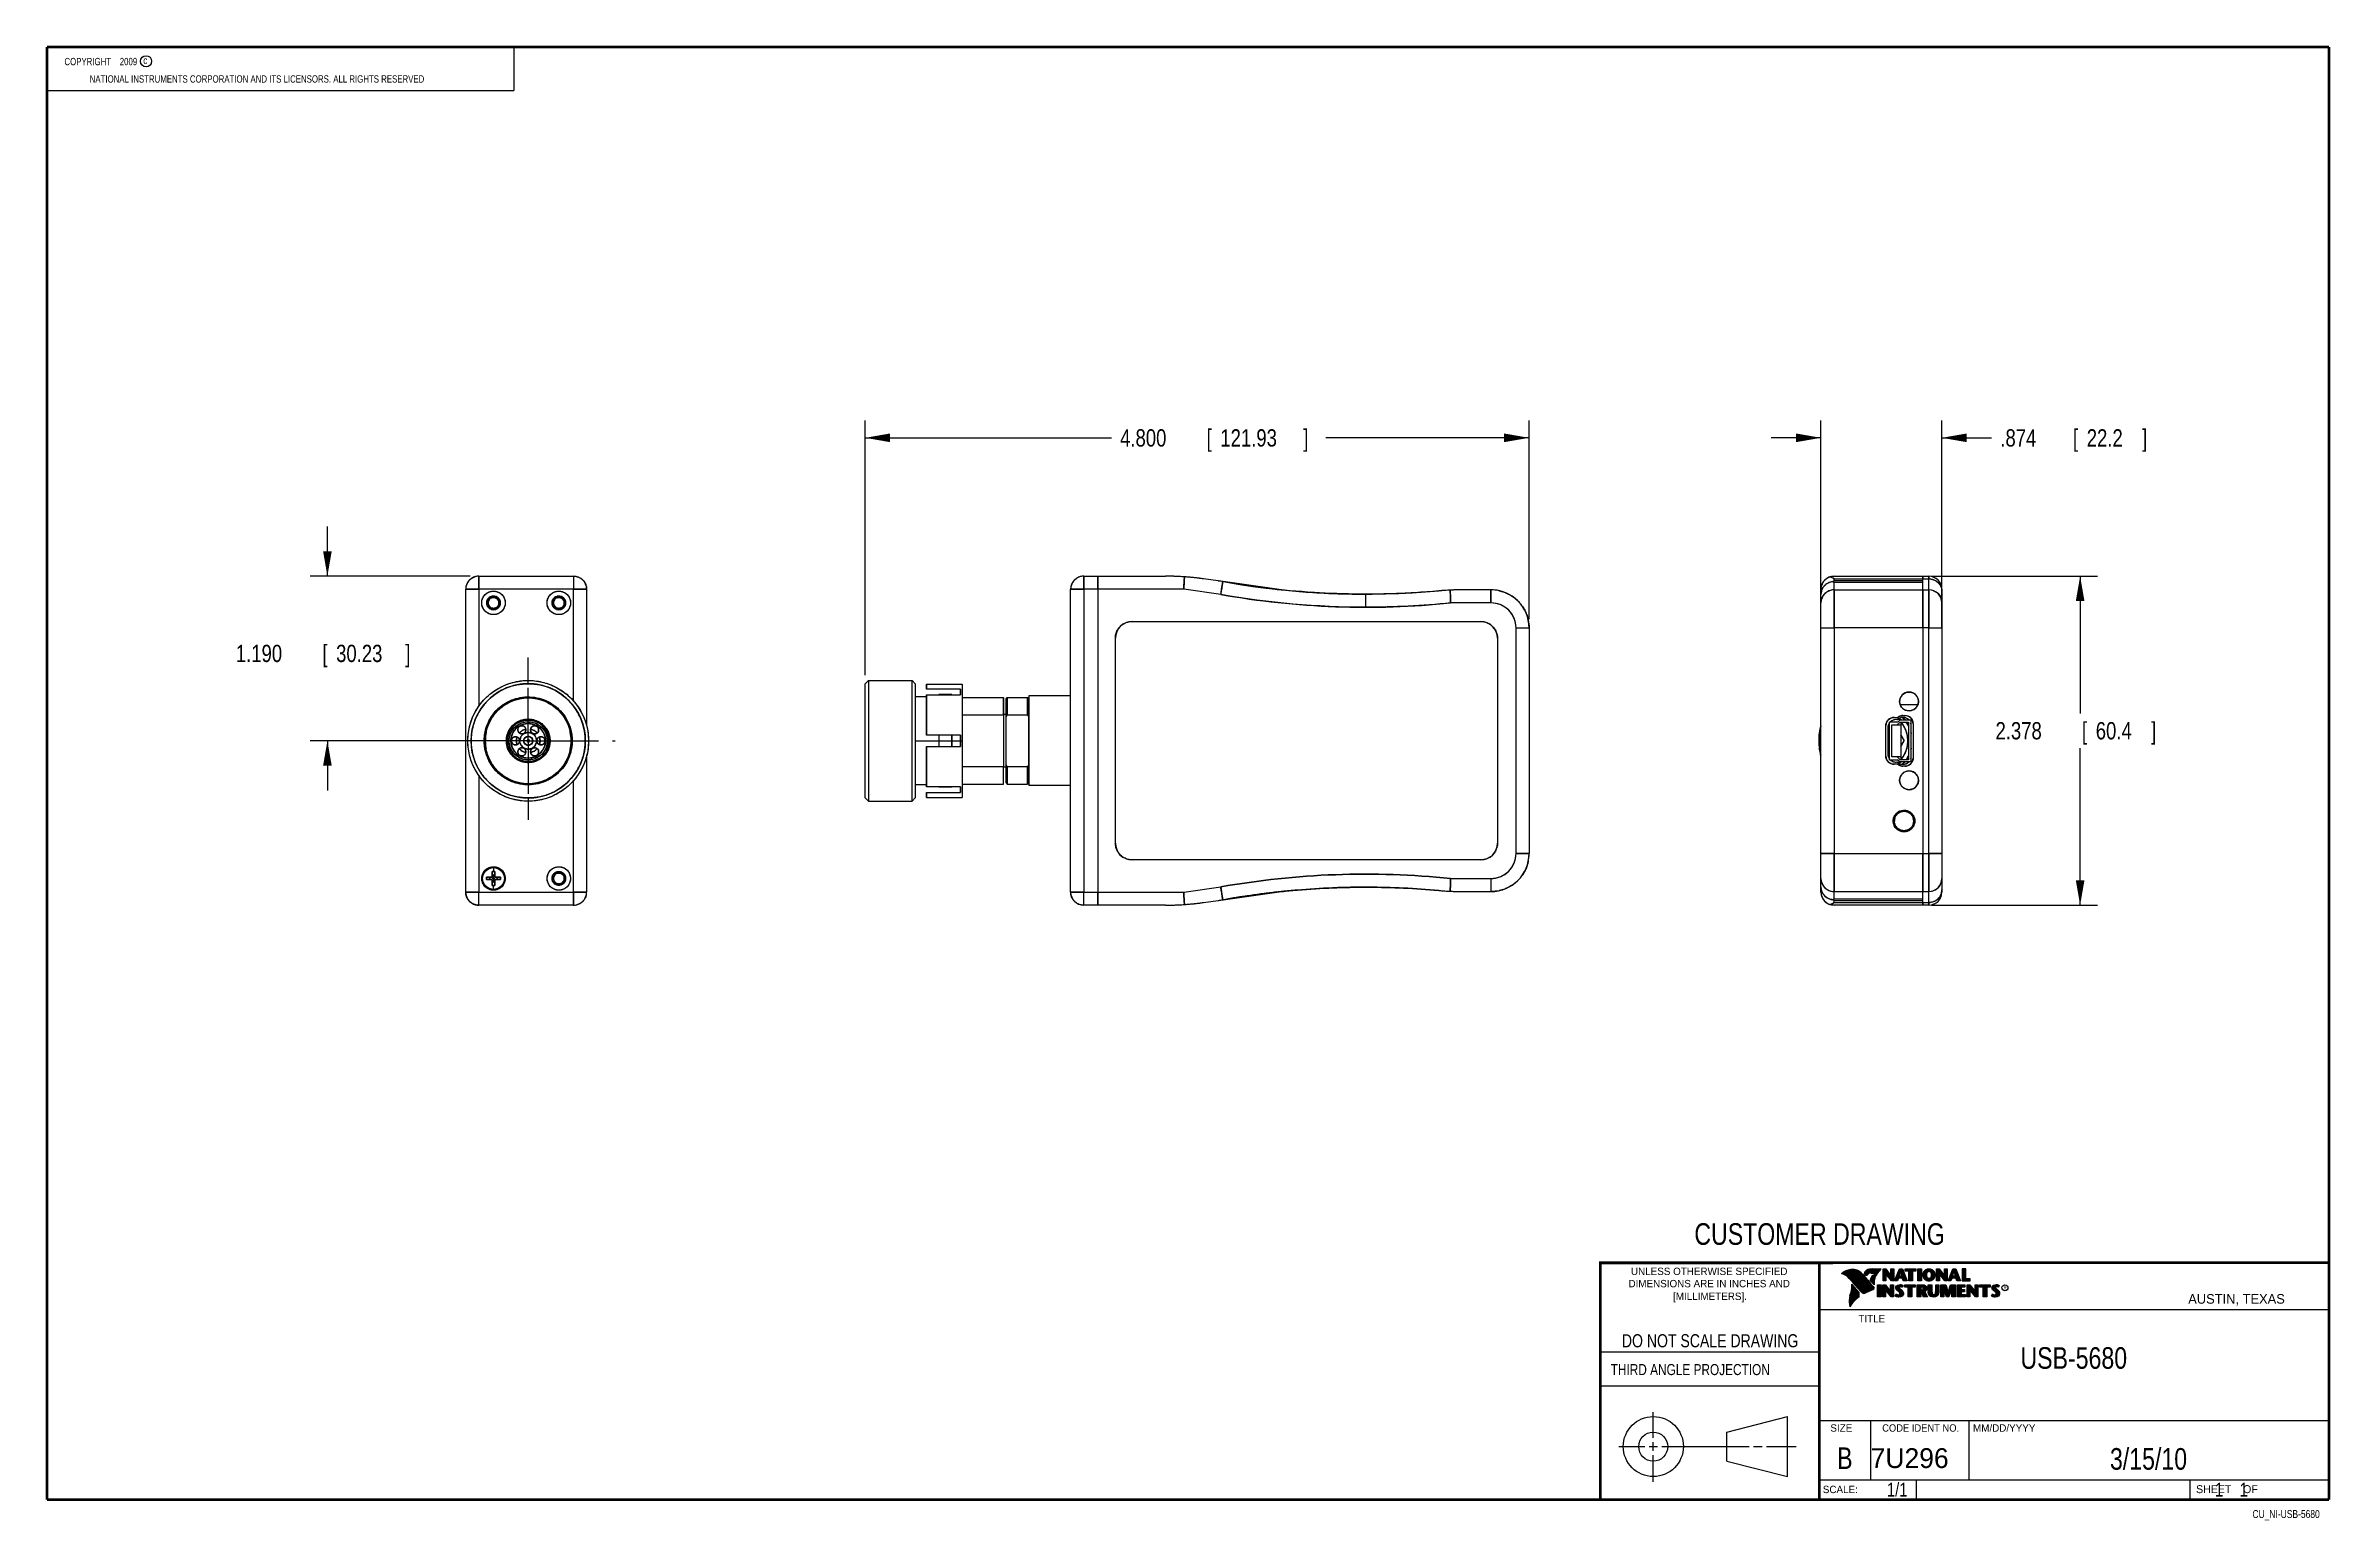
# Model space of a CAD drawing. Header units: inches. Extents: x 0.2 to 16.8, y 0.1 to 10.8.
import ezdxf
from ezdxf.enums import TextEntityAlignment as Align

# ---------------------------------------------------------------- set-up
doc = ezdxf.new("R2010")
doc.units = ezdxf.units.IN
doc.header["$LTSCALE"] = 0.935
doc.header["$MEASUREMENT"] = 0
doc.linetypes.add('CENTER', pattern=[0.6, 0.375, -0.075, 0.075, -0.075])
doc.layers.get('0').update_dxf_attribs({"linetype": 'CONTINUOUS'})
doc.layers.add('DEFAULT_1', color=7, linetype='CENTER')
doc.layers.add('DIMENSIONS', color=7, linetype='CONTINUOUS')
doc.styles.get("Standard").update_dxf_attribs({"font": 'txt', "width": 0.8})
doc.dimstyles.new('DIMSTYLE_1', dxfattribs={"dimtxt": 0.125, "dimasz": 0.18, "dimexe": 0.18, "dimexo": 0.0625, "dimgap": 0.09, "dimtad": 0, "dimtih": 1, "dimtoh": 1, "dimdec": 3, "dimzin": 4, "dimdsep": 46, "dimtxsty": 'STANDARD', "dimblk": '_FILLED', "dimblk1": '_FILLED', "dimblk2": '_FILLED', "dimcen": 0.09, "dimadec": 0, "dimazin": 0, "dimtp": 0.01, "dimtm": 0.01, "dimtfac": 1, "dimtdec": 3, "dimtofl": 0, "dimtmove": 0, "dimatfit": 3, "dimldrblk": '_FILLED', "dimfxl": 1, "dimtolj": 1, "dimtzin": 4, "dimarcsym": 0})

msp = doc.modelspace()

# ---------------------------------------------------------------- texts
at = {"color": 2, "linetype": 'CONTINUOUS', "width": 0.8}
for s, height, p in [('c', 0.053, (0.946, 10.6363)), ('NATIONAL INSTRUMENTS CORPORATION AND ITS LICENSORS. ALL RIGHTS RESERVED', 0.053, (0.5583, 10.5016)), ('THIRD ANGLE PROJECTION', 0.08, (11.5564, 1.1584))]:
    msp.add_text(s, height=height, dxfattribs=at).set_placement(p)
at = {"color": 7, "linetype": 'CONTINUOUS', "width": 0.8}
for s, height, p in [('CUSTOMER DRAWING', 0.15625, (13.0668, 2.1001)), ('DO NOT SCALE DRAWING', 0.095, (12.2754, 1.3592)), ('B', 0.1562, (13.2497, 0.4798))]:
    msp.add_text(s, height=height, dxfattribs=at).set_placement(p, align=Align.CENTER)
at = {"color": 2, "linetype": 'CONTINUOUS'}
for s, p in [('DIMENSIONS ARE IN INCHES AND', (12.2688, 1.7933)), ('UNLESS OTHERWISE SPECIFIED', (12.2688, 1.8819)), ('[MILLIMETERS].', (12.2746, 1.7015))]:
    msp.add_text(s, height=0.053254, dxfattribs=at).set_placement(p, align=Align.CENTER)
for s, height, p in [('R', 0.0217, (14.3971, 1.7782)), ('AUSTIN, TEXAS', 0.069617, (15.7327, 1.6745)), ('TITLE', 0.05325, (13.3474, 1.5397)), ('SIZE', 0.05325, (13.1451, 0.7494)), ('MM/DD/YYYY', 0.05325, (14.1765, 0.7494)), ('SCALE:', 0.05325, (13.0904, 0.3053)), ('SHEET    OF', 0.057262, (15.7892, 0.3052))]:
    msp.add_text(s, height=height, dxfattribs=at).set_placement(p)
at = {"color": 2, "linetype": 'CONTINUOUS', "width": 0.95}
msp.add_text('CODE IDENT NO.', height=0.053254, dxfattribs=at).set_placement((13.7978, 0.7494), align=Align.CENTER)
at = {"color": 7, "linetype": 'CONTINUOUS'}
msp.add_text('7U296', height=0.14316, dxfattribs=at).set_placement((13.4363, 0.4866))
at = {"color": 7, "linetype": 'CONTINUOUS', "width": 0.8}
msp.add_text('1/1', height=0.1, dxfattribs=at).set_placement((13.7025, 0.2805), align=Align.RIGHT)
at = {"color": 2, "linetype": 'CONTINUOUS', "width": 0.8}
msp.add_text('CU_NI-USB-5680', height=0.057262, dxfattribs=at).set_placement((16.6837, 0.1254), align=Align.RIGHT)
at = {"color": 2, "linetype": 'CONTINUOUS', "insert": (0.3125, 10.6805), "char_height": 0.053, "width": 0.8904, "attachment_point": 1}
msp.add_mtext('    COPYRIGHT    2009', dxfattribs=at)
at = {"color": 7, "linetype": 'CONTINUOUS'}
for s, insert, char_height, width, attachment_point in [('USB-5680\\P ', (14.9051, 1.3603), 0.15625, 1, 2), ('3/15/10 ', (15.4455, 0.6307), 0.15625, 1, 2), ('    1    1', (15.8075, 0.3805), 0.1, 0.8, 1)]:
    msp.add_mtext(s, dxfattribs=dict(at, insert=insert, char_height=char_height, width=width, attachment_point=attachment_point))

# ---------------------------------------------------------------- blocks, each defined once
blk = doc.blocks.new('_FILLED')
at = {"color": 0, "linetype": 'BYBLOCK'}
blk.add_solid([(0, 0), (-1, 0.174), (-1, -0.174)], dxfattribs=at)
blk = doc.blocks.new('*D0')
at = {"layer": 'DIMENSIONS', "color": 2, "linetype": 'CONTINUOUS'}
for p, q in [((6.166, 6.219), (6.166, 8.059)), ((6.166, 7.934), (7.946, 7.934)), ((10.966, 7.934), (9.496, 7.934)), ((10.966, 6.622), (10.966, 8.059))]:
    blk.add_line(p, q, dxfattribs=at)
at = {"layer": 'DIMENSIONS', "color": 2, "linetype": 'CONTINUOUS', "xscale": 0.18, "yscale": 0.18, "zscale": 0.18, "rotation": 180}
blk.add_blockref('_FILLED', (6.166, 7.934), dxfattribs=at)
at = {"layer": 'DIMENSIONS', "color": 2, "linetype": 'CONTINUOUS', "xscale": 0.18, "yscale": 0.18, "zscale": 0.18}
blk.add_blockref('_FILLED', (10.966, 7.934), dxfattribs=at)
at = {"layer": 'DIMENSIONS', "color": 2, "linetype": 'CONTINUOUS', "width": 0.8}
for s, p in [('4.800', (8.009, 7.871)), ('[', (8.634, 7.871)), ('121.93', (8.734, 7.871)), (']', (9.334, 7.871))]:
    blk.add_text(s, height=0.125, dxfattribs=at).set_placement(p)
blk = doc.blocks.new('*D1')
at = {"layer": 'DIMENSIONS', "color": 2, "linetype": 'CONTINUOUS'}
for p, q in [((13.876, 6.934), (15.076, 6.934)), ((14.951, 6.934), (14.951, 5.941)), ((14.951, 4.556), (14.951, 5.691)), ((13.876, 4.556), (15.076, 4.556))]:
    blk.add_line(p, q, dxfattribs=at)
at = {"layer": 'DIMENSIONS', "color": 2, "linetype": 'CONTINUOUS', "xscale": 0.18, "yscale": 0.18, "zscale": 0.18}
for p, rotation in [((14.951, 6.934), 90), ((14.951, 4.556), 270)]:
    blk.add_blockref('_FILLED', p, dxfattribs=dict(at, rotation=rotation))
at = {"layer": 'DIMENSIONS', "color": 2, "linetype": 'CONTINUOUS', "width": 0.8}
for s, p in [('2.378', (14.339, 5.754)), ('[', (14.964, 5.754)), ('60.4', (15.064, 5.754)), (']', (15.464, 5.754))]:
    blk.add_text(s, height=0.125, dxfattribs=at).set_placement(p)
blk = doc.blocks.new('*D2')
at = {"layer": 'DIMENSIONS', "color": 2, "linetype": 'CONTINUOUS'}
for p, q in [((13.077, 7.934), (12.717, 7.934)), ((13.077, 6.622), (13.077, 8.059)), ((13.951, 6.622), (13.951, 8.059)), ((13.951, 7.934), (14.311, 7.934))]:
    blk.add_line(p, q, dxfattribs=at)
at = {"layer": 'DIMENSIONS', "color": 2, "linetype": 'CONTINUOUS', "xscale": 0.18, "yscale": 0.18, "zscale": 0.18}
blk.add_blockref('_FILLED', (13.077, 7.934), dxfattribs=at)
at = {"layer": 'DIMENSIONS', "color": 2, "linetype": 'CONTINUOUS', "xscale": 0.18, "yscale": 0.18, "zscale": 0.18, "rotation": 180}
blk.add_blockref('_FILLED', (13.951, 7.934), dxfattribs=at)
at = {"layer": 'DIMENSIONS', "color": 2, "linetype": 'CONTINUOUS', "width": 0.8}
for s, p in [('.874', (14.374, 7.871)), ('[', (14.899, 7.871)), ('22.2', (14.999, 7.871)), (']', (15.399, 7.871))]:
    blk.add_text(s, height=0.125, dxfattribs=at).set_placement(p)
blk = doc.blocks.new('*D3')
at = {"layer": 'DIMENSIONS', "color": 2, "linetype": 'CONTINUOUS'}
for p, q in [((2.277, 6.934), (2.277, 7.294)), ((3.309, 6.934), (2.152, 6.934)), ((3.541, 5.744), (2.152, 5.744)), ((2.277, 5.744), (2.277, 5.384))]:
    blk.add_line(p, q, dxfattribs=at)
at = {"layer": 'DIMENSIONS', "color": 2, "linetype": 'CONTINUOUS', "xscale": 0.18, "yscale": 0.18, "zscale": 0.18}
for p, rotation in [((2.277, 6.934), 270), ((2.277, 5.744), 90)]:
    blk.add_blockref('_FILLED', p, dxfattribs=dict(at, rotation=rotation))
at = {"layer": 'DIMENSIONS', "color": 2, "linetype": 'CONTINUOUS', "width": 0.8}
for s, p in [('[', (2.24, 6.313)), (']', (2.84, 6.313)), ('1.190', (1.615, 6.313)), ('30.23', (2.34, 6.313))]:
    blk.add_text(s, height=0.125, dxfattribs=at).set_placement(p)

# ---------------------------------------------------------------- dimensions: what is measured, and where the dimension line sits
at = {"layer": 'DIMENSIONS', "color": 2, "linetype": 'CONTINUOUS'}
dim = msp.add_linear_dim(base=(10.9664, 7.9336), p1=(6.166, 6.2189), p2=(10.9664, 6.6221), dimstyle='DIMSTYLE_1', dxfattribs=at)
dim.commit()
dim.dimension.update_dxf_attribs({"geometry": '*D0', "text_midpoint": (8.7213, 7.9336), "dimtype": 160})
for base, p1, p2, angle, picture, middle in [((13.0771, 7.9336), (13.9511, 6.6221), (13.0771, 6.6221), 180, '*D2', (14.9364, 7.9336)), ((2.2773, 6.9336), (3.5415, 5.7435), (3.3093, 6.9336), 90, '*D3', (2.2773, 6.3755)), ((14.9511, 6.9336), (13.8758, 4.5556), (13.8758, 6.9336), 90, '*D1', (14.9511, 5.8164))]:
    dim = msp.add_linear_dim(base=base, p1=p1, p2=p2, angle=angle, dimstyle='DIMSTYLE_1', dxfattribs=at)
    dim.commit()
    dim.dimension.update_dxf_attribs({"geometry": picture, "text_midpoint": middle, "dimtype": 160})

# ---------------------------------------------------------------- linework, layer by layer
at = {"color": 2, "linetype": 'CONTINUOUS'}
for p, q in [((0.25, 10.7586), (3.625, 10.7586)), ((0.25, 10.7586), (0.25, 10.4456)), ((3.625, 10.7586), (3.625, 10.4456)), ((0.25, 10.4456), (3.625, 10.4456)), ((6.8667, 5.931), (7.166, 5.931)), ((7.166, 5.931), (7.166, 5.556)), ((13.5716, 5.6072), (13.5716, 5.8789)), ((13.6336, 5.8789), (13.5716, 5.8789)), ((13.5825, 5.8789), (13.5825, 5.8836)), ((13.5883, 5.6275), (13.5883, 5.8586)), ((13.5883, 5.8586), (13.629, 5.8586)), ((13.629, 5.8586), (13.6493, 5.8789)), ((13.6493, 5.8946), (13.6336, 5.8789)), ((13.6493, 5.8946), (13.7271, 5.8946)), ((13.6493, 5.8789), (13.7103, 5.8789)), ((13.7103, 5.8789), (13.7103, 5.6072)), ((13.7271, 5.8946), (13.7271, 5.5915)), ((13.629, 5.6275), (13.5883, 5.6275)), ((13.6493, 5.6072), (13.629, 5.6275)), ((7.166, 5.556), (6.8667, 5.556)), ((13.5716, 5.6072), (13.6336, 5.6072)), ((13.5825, 5.6072), (13.5825, 5.6029)), ((13.6336, 5.6072), (13.6493, 5.5915)), ((13.7103, 5.6072), (13.6493, 5.6072)), ((13.7271, 5.5915), (13.6493, 5.5915)), ((13.0652, 1.9695), (16.745, 1.9695)), ((13.0652, 1.9695), (13.0652, 0.2605)), ((13.2311, 1.8934), (13.2311, 1.8949)), ((13.2347, 1.8921), (13.2347, 1.8972)), ((13.2382, 1.8907), (13.2382, 1.8994)), ((13.2418, 1.8892), (13.2418, 1.9015)), ((13.2453, 1.8876), (13.2453, 1.9035)), ((13.2489, 1.8858), (13.2489, 1.9054)), ((13.2524, 1.8839), (13.2524, 1.9069)), ((13.256, 1.8818), (13.256, 1.9084)), ((13.2596, 1.8796), (13.2596, 1.9098)), ((13.2631, 1.8772), (13.2631, 1.9111)), ((13.2667, 1.8747), (13.2667, 1.9124)), ((13.2702, 1.872), (13.2702, 1.9135)), ((13.2738, 1.869), (13.2738, 1.9146)), ((13.2773, 1.8658), (13.2773, 1.9155)), ((13.2809, 1.8624), (13.2809, 1.9164)), ((13.2844, 1.8587), (13.2844, 1.9173)), ((13.288, 1.8549), (13.288, 1.9181)), ((13.2915, 1.851), (13.2915, 1.9188)), ((13.2951, 1.8471), (13.2951, 1.9194)), ((13.2987, 1.8431), (13.2987, 1.9198)), ((13.3022, 1.8391), (13.3022, 1.92)), ((13.3058, 1.8351), (13.3058, 1.9201)), ((13.3093, 1.8311), (13.3093, 1.9201)), ((13.3129, 1.827), (13.3129, 1.9199)), ((13.3164, 1.8229), (13.3164, 1.9196)), ((13.32, 1.8188), (13.32, 1.9192)), ((13.3235, 1.8146), (13.3235, 1.9186)), ((13.3271, 1.8104), (13.3271, 1.9179)), ((13.3306, 1.8062), (13.3306, 1.9172)), ((13.3342, 1.802), (13.3342, 1.9163)), ((13.3378, 1.7978), (13.3378, 1.9151)), ((13.3413, 1.7937), (13.3413, 1.9138)), ((13.3449, 1.7897), (13.3449, 1.9122)), ((13.3484, 1.7856), (13.3484, 1.9103)), ((13.352, 1.7817), (13.352, 1.9081)), ((13.3555, 1.7778), (13.3555, 1.9055)), ((13.3591, 1.7739), (13.3591, 1.9026)), ((13.3626, 1.7701), (13.3626, 1.8991)), ((13.3662, 1.7663), (13.3662, 1.8952)), ((13.3697, 1.7625), (13.3697, 1.8915)), ((13.3733, 1.7588), (13.3733, 1.8878)), ((13.3769, 1.7556), (13.3769, 1.8841)), ((13.3804, 1.7529), (13.3804, 1.8803)), ((13.384, 1.7512), (13.384, 1.8766)), ((13.3875, 1.7509), (13.3875, 1.8728)), ((13.4022, 1.878), (13.3901, 1.8922)), ((13.3911, 1.7518), (13.3911, 1.8691)), ((13.4029, 1.881), (13.3927, 1.893)), ((13.3946, 1.8908), (13.3946, 1.8999)), ((13.3946, 1.7533), (13.3946, 1.8653)), ((13.3982, 1.8866), (13.3982, 1.9062)), ((13.3982, 1.7548), (13.3982, 1.8615)), ((13.4017, 1.8824), (13.4017, 1.9101)), ((13.4017, 1.7563), (13.4017, 1.8574)), ((13.4053, 1.8823), (13.4053, 1.9129)), ((13.4053, 1.7578), (13.4053, 1.8531)), ((13.4088, 1.8844), (13.4088, 1.915)), ((13.4088, 1.7593), (13.4088, 1.8488)), ((13.4124, 1.887), (13.4124, 1.9167)), ((13.4124, 1.7609), (13.4124, 1.8445)), ((13.4159, 1.89), (13.4159, 1.9182)), ((13.4159, 1.7625), (13.4159, 1.8402)), ((13.4195, 1.8937), (13.4195, 1.9193)), ((13.4195, 1.7641), (13.4195, 1.8359)), ((13.4231, 1.8964), (13.4231, 1.9203)), ((13.4231, 1.7657), (13.4231, 1.8316)), ((13.4266, 1.8982), (13.4266, 1.9209)), ((13.4266, 1.7674), (13.4266, 1.8273)), ((13.4302, 1.8995), (13.4302, 1.9214)), ((13.4302, 1.7691), (13.4302, 1.823)), ((13.4414, 1.8328), (13.4319, 1.8437)), ((13.4337, 1.8997), (13.4337, 1.922)), ((13.4337, 1.7708), (13.4337, 1.8187)), ((13.4433, 1.8344), (13.4349, 1.844)), ((13.4373, 1.8991), (13.4373, 1.9224)), ((13.4373, 1.8413), (13.4373, 1.8491)), ((13.4408, 1.898), (13.4408, 1.9228)), ((13.4408, 1.8372), (13.4408, 1.8572)), ((13.4444, 1.8972), (13.4444, 1.9231)), ((13.4444, 1.8331), (13.4444, 1.8665)), ((13.4479, 1.8969), (13.4479, 1.9234)), ((13.4479, 1.8288), (13.4479, 1.873)), ((13.4515, 1.8966), (13.4515, 1.9236)), ((13.4515, 1.8247), (13.4515, 1.8764)), ((13.4529, 1.9261), (13.5132, 1.9271)), ((13.453, 1.9236), (13.5067, 1.9245)), ((13.455, 1.8965), (13.455, 1.9237)), ((13.455, 1.8207), (13.455, 1.878)), ((13.4586, 1.8964), (13.4586, 1.9237)), ((13.4586, 1.8303), (13.4586, 1.879)), ((13.4622, 1.8957), (13.4622, 1.9238)), ((13.4622, 1.8535), (13.4622, 1.8795)), ((13.4657, 1.8935), (13.4657, 1.9238)), ((13.4657, 1.8636), (13.4657, 1.8798)), ((13.4693, 1.872), (13.4693, 1.9239)), ((13.4728, 1.8794), (13.4728, 1.9239)), ((13.4764, 1.8859), (13.4764, 1.924)), ((13.4799, 1.8919), (13.4799, 1.924)), ((13.4835, 1.8973), (13.4835, 1.9241)), ((13.487, 1.9023), (13.487, 1.9242)), ((13.4906, 1.9069), (13.4906, 1.9242)), ((13.4941, 1.9112), (13.4941, 1.9243)), ((13.4977, 1.9153), (13.4977, 1.9243)), ((13.5013, 1.9191), (13.5013, 1.9244)), ((13.5261, 1.9263), (13.5451, 1.9263)), ((13.5261, 1.839), (13.5261, 1.9263)), ((13.5466, 1.839), (13.5261, 1.839)), ((13.5286, 1.9237), (13.5439, 1.9237)), ((13.5286, 1.8415), (13.5286, 1.9237)), ((13.5441, 1.8415), (13.5286, 1.8415)), ((13.5332, 1.8415), (13.5332, 1.9237)), ((13.5367, 1.8415), (13.5367, 1.9237)), ((13.5402, 1.8415), (13.5402, 1.9237)), ((13.5441, 1.8976), (13.5437, 1.9237)), ((13.5439, 1.9237), (13.5854, 1.869)), ((13.5873, 1.8415), (13.5441, 1.8976)), ((13.5441, 1.8976), (13.5441, 1.8415)), ((13.5451, 1.9263), (13.5829, 1.8765)), ((13.586, 1.839), (13.5466, 1.8902)), ((13.5466, 1.8902), (13.5466, 1.839)), ((13.5471, 1.8936), (13.5471, 1.9194)), ((13.5506, 1.8891), (13.5506, 1.9149)), ((13.5541, 1.8846), (13.5541, 1.9103)), ((13.5576, 1.8801), (13.5576, 1.9057)), ((13.561, 1.8756), (13.561, 1.9011)), ((13.5645, 1.8711), (13.5645, 1.8965)), ((13.568, 1.8665), (13.568, 1.8919)), ((13.5715, 1.862), (13.5715, 1.8874)), ((13.575, 1.8575), (13.575, 1.8828)), ((13.5784, 1.853), (13.5784, 1.8782)), ((13.5819, 1.8485), (13.5819, 1.8736)), ((13.5829, 1.9263), (13.6036, 1.9263)), ((13.5829, 1.8765), (13.5829, 1.9263)), ((13.5854, 1.9237), (13.6011, 1.9237)), ((13.5854, 1.869), (13.5854, 1.9237)), ((13.5854, 1.844), (13.5854, 1.869)), ((13.6036, 1.839), (13.586, 1.839)), ((13.6011, 1.8415), (13.5873, 1.8415)), ((13.5889, 1.8415), (13.5889, 1.9237)), ((13.5923, 1.8415), (13.5923, 1.9237)), ((13.5958, 1.8415), (13.5958, 1.9237)), ((13.5993, 1.8415), (13.5993, 1.9237)), ((13.6011, 1.9237), (13.6011, 1.8415)), ((13.6036, 1.9263), (13.6036, 1.839)), ((13.6088, 1.839), (13.6444, 1.9262)), ((13.6294, 1.839), (13.6088, 1.839)), ((13.6125, 1.8415), (13.6461, 1.9237)), ((13.6277, 1.8415), (13.6125, 1.8415)), ((13.6167, 1.8415), (13.6167, 1.8516)), ((13.6201, 1.8415), (13.6201, 1.8601)), ((13.6236, 1.8415), (13.6236, 1.8686)), ((13.6271, 1.8415), (13.6271, 1.8771)), ((13.6361, 1.8623), (13.6277, 1.8415)), ((13.6378, 1.8598), (13.6294, 1.839)), ((13.6306, 1.8486), (13.6306, 1.8857)), ((13.634, 1.8573), (13.634, 1.8942)), ((13.6665, 1.8623), (13.6361, 1.8623)), ((13.6375, 1.8623), (13.6375, 1.9027)), ((13.6647, 1.8598), (13.6378, 1.8598)), ((13.6388, 1.8711), (13.65, 1.9073)), ((13.6639, 1.8711), (13.6388, 1.8711)), ((13.641, 1.8781), (13.641, 1.9112)), ((13.641, 1.8623), (13.641, 1.8711)), ((13.6423, 1.8736), (13.6519, 1.9048)), ((13.6606, 1.8736), (13.6423, 1.8736)), ((13.6444, 1.9262), (13.6664, 1.9262)), ((13.6445, 1.8893), (13.6445, 1.9197)), ((13.6445, 1.8623), (13.6445, 1.8711)), ((13.6461, 1.9237), (13.6647, 1.9237)), ((13.6479, 1.9006), (13.6479, 1.9237)), ((13.6479, 1.8623), (13.6479, 1.8711)), ((13.65, 1.9073), (13.6541, 1.9073)), ((13.6514, 1.9073), (13.6514, 1.9237)), ((13.6514, 1.8623), (13.6514, 1.8711)), ((13.6519, 1.9048), (13.6521, 1.9048)), ((13.6521, 1.9048), (13.6606, 1.8736)), ((13.6541, 1.9073), (13.6639, 1.8711)), ((13.6549, 1.9043), (13.6549, 1.9237)), ((13.6549, 1.8623), (13.6549, 1.8711)), ((13.6584, 1.8915), (13.6584, 1.9237)), ((13.6584, 1.8623), (13.6584, 1.8711)), ((13.6618, 1.8787), (13.6618, 1.9237)), ((13.6618, 1.8623), (13.6618, 1.8711)), ((13.6647, 1.9237), (13.6959, 1.8415)), ((13.6717, 1.839), (13.6647, 1.8598)), ((13.6653, 1.8623), (13.6653, 1.922)), ((13.6664, 1.9262), (13.6995, 1.839)), ((13.6735, 1.8415), (13.6665, 1.8623)), ((13.6688, 1.8555), (13.6688, 1.9128)), ((13.6995, 1.839), (13.6717, 1.839)), ((13.6723, 1.8452), (13.6723, 1.9037)), ((13.6959, 1.8415), (13.6735, 1.8415)), ((13.6757, 1.8415), (13.6757, 1.8945)), ((13.6792, 1.8415), (13.6792, 1.8854)), ((13.6827, 1.8415), (13.6827, 1.8762)), ((13.6862, 1.8415), (13.6862, 1.8671)), ((13.6866, 1.9262), (13.7634, 1.9262)), ((13.6866, 1.9099), (13.6866, 1.9262)), ((13.7118, 1.9099), (13.6866, 1.9099)), ((13.6891, 1.9237), (13.7609, 1.9237)), ((13.6891, 1.9125), (13.6891, 1.9237)), ((13.7143, 1.9125), (13.6891, 1.9125)), ((13.6896, 1.8415), (13.6896, 1.8579)), ((13.6931, 1.9125), (13.6931, 1.9237)), ((13.6931, 1.8415), (13.6931, 1.8488)), ((13.6966, 1.9125), (13.6966, 1.9237)), ((13.7001, 1.9125), (13.7001, 1.9237)), ((13.7035, 1.9125), (13.7035, 1.9237)), ((13.707, 1.9125), (13.707, 1.9237)), ((13.7105, 1.9125), (13.7105, 1.9237)), ((13.7118, 1.839), (13.7118, 1.9099)), ((13.7382, 1.839), (13.7118, 1.839)), ((13.7143, 1.9125), (13.714, 1.9237)), ((13.7143, 1.8415), (13.7143, 1.9125)), ((13.7357, 1.8415), (13.7143, 1.8415)), ((13.7174, 1.8415), (13.7174, 1.9237)), ((13.7209, 1.8415), (13.7209, 1.9237)), ((13.7244, 1.8415), (13.7244, 1.9237)), ((13.7279, 1.8415), (13.7279, 1.9237)), ((13.7313, 1.8415), (13.7313, 1.9237)), ((13.7357, 1.9125), (13.7348, 1.9237)), ((13.7609, 1.9125), (13.7357, 1.9125)), ((13.7357, 1.9125), (13.7357, 1.8415)), ((13.7634, 1.9099), (13.7382, 1.9099)), ((13.7382, 1.9099), (13.7382, 1.839)), ((13.7383, 1.9125), (13.7383, 1.9237)), ((13.7418, 1.9125), (13.7418, 1.9237)), ((13.7452, 1.9125), (13.7452, 1.9237)), ((13.7487, 1.9125), (13.7487, 1.9237)), ((13.7522, 1.9125), (13.7522, 1.9237)), ((13.7557, 1.9125), (13.7557, 1.9237)), ((13.7591, 1.9125), (13.7591, 1.9237)), ((13.7609, 1.9237), (13.7609, 1.9125)), ((13.7634, 1.9262), (13.7634, 1.9099)), ((13.7768, 1.9262), (13.8031, 1.9262)), ((13.7768, 1.839), (13.7768, 1.9262)), ((13.8031, 1.839), (13.7768, 1.839)), ((13.7794, 1.9237), (13.8006, 1.9237)), ((13.7794, 1.8415), (13.7794, 1.9237)), ((13.8006, 1.8415), (13.7794, 1.8415)), ((13.7835, 1.8415), (13.7835, 1.9237)), ((13.787, 1.8415), (13.787, 1.9237)), ((13.7904, 1.8415), (13.7904, 1.9237)), ((13.7939, 1.8415), (13.7939, 1.9237)), ((13.7974, 1.8415), (13.7974, 1.9237)), ((13.8006, 1.9237), (13.8006, 1.8415)), ((13.8031, 1.9262), (13.8031, 1.839)), ((13.8154, 1.8853), (13.8155, 1.8871)), ((13.8154, 1.8834), (13.8154, 1.8853)), ((13.8154, 1.8816), (13.8154, 1.8834)), ((13.8155, 1.8797), (13.8154, 1.8816)), ((13.8155, 1.8871), (13.8157, 1.8889)), ((13.8157, 1.8779), (13.8155, 1.8797)), ((13.8157, 1.8889), (13.8159, 1.8907)), ((13.8159, 1.876), (13.8157, 1.8779)), ((13.8159, 1.8907), (13.8161, 1.8924)), ((13.8162, 1.8742), (13.8159, 1.876)), ((13.8161, 1.8924), (13.8165, 1.8941)), ((13.8166, 1.8724), (13.8162, 1.8742)), ((13.8165, 1.8941), (13.8169, 1.8958)), ((13.817, 1.8706), (13.8166, 1.8724)), ((13.8169, 1.8958), (13.8174, 1.8975)), ((13.8174, 1.8689), (13.817, 1.8706)), ((13.8174, 1.8975), (13.8179, 1.8991)), ((13.8179, 1.8672), (13.8174, 1.8689)), ((13.8179, 1.8991), (13.8185, 1.9006)), ((13.8179, 1.8852), (13.818, 1.8869)), ((13.8179, 1.8834), (13.8179, 1.8852)), ((13.818, 1.8817), (13.8179, 1.8834)), ((13.8185, 1.8655), (13.8179, 1.8672)), ((13.818, 1.8869), (13.8182, 1.8886)), ((13.8181, 1.8799), (13.818, 1.8817)), ((13.8182, 1.8781), (13.8181, 1.8799)), ((13.8182, 1.8886), (13.8184, 1.8903)), ((13.8184, 1.8764), (13.8182, 1.8781)), ((13.8184, 1.8903), (13.8186, 1.892)), ((13.8187, 1.8746), (13.8184, 1.8764)), ((13.8185, 1.9006), (13.8191, 1.9021)), ((13.8191, 1.8639), (13.8185, 1.8655)), ((13.8186, 1.892), (13.819, 1.8936)), ((13.8191, 1.8729), (13.8187, 1.8746)), ((13.819, 1.8936), (13.8193, 1.8952)), ((13.8191, 1.9021), (13.8198, 1.9036)), ((13.8194, 1.8712), (13.8191, 1.8729)), ((13.8198, 1.8623), (13.8191, 1.8639)), ((13.8193, 1.8952), (13.8198, 1.8967)), ((13.8199, 1.8696), (13.8194, 1.8712)), ((13.8198, 1.9036), (13.8206, 1.9051)), ((13.8198, 1.8967), (13.8203, 1.8982)), ((13.8205, 1.8607), (13.8198, 1.8623)), ((13.8204, 1.8679), (13.8199, 1.8696)), ((13.8203, 1.8982), (13.8208, 1.8997)), ((13.8209, 1.8664), (13.8204, 1.8679)), ((13.8213, 1.8592), (13.8205, 1.8607)), ((13.8206, 1.9051), (13.8214, 1.9065)), ((13.8208, 1.8997), (13.8214, 1.9011)), ((13.8209, 1.8664), (13.8208, 1.8997)), ((13.8215, 1.8648), (13.8209, 1.8664)), ((13.8221, 1.8578), (13.8213, 1.8592)), ((13.8214, 1.9065), (13.8223, 1.9079)), ((13.8214, 1.9011), (13.8221, 1.9025)), ((13.8221, 1.8633), (13.8215, 1.8648)), ((13.8221, 1.9025), (13.8228, 1.9038)), ((13.8228, 1.8619), (13.8221, 1.8633)), ((13.823, 1.8563), (13.8221, 1.8578)), ((13.8223, 1.9079), (13.8232, 1.9092)), ((13.8228, 1.9038), (13.8236, 1.9052)), ((13.8235, 1.8604), (13.8228, 1.8619)), ((13.8239, 1.855), (13.823, 1.8563)), ((13.8232, 1.9092), (13.8243, 1.9106)), ((13.8243, 1.8591), (13.8235, 1.8604)), ((13.8236, 1.9052), (13.8244, 1.9065)), ((13.8249, 1.8536), (13.8239, 1.855)), ((13.8243, 1.9106), (13.8253, 1.9119)), ((13.8243, 1.8591), (13.8244, 1.9065)), ((13.8251, 1.8577), (13.8243, 1.8591)), ((13.8244, 1.9065), (13.8253, 1.9077)), ((13.826, 1.8523), (13.8249, 1.8536)), ((13.826, 1.8564), (13.8251, 1.8577)), ((13.8253, 1.9119), (13.8265, 1.9132)), ((13.8253, 1.9077), (13.8262, 1.909)), ((13.8269, 1.8552), (13.826, 1.8564)), ((13.8271, 1.8511), (13.826, 1.8523)), ((13.8262, 1.909), (13.8273, 1.9102)), ((13.8265, 1.9132), (13.8276, 1.9144)), ((13.8279, 1.854), (13.8269, 1.8552)), ((13.8282, 1.8499), (13.8271, 1.8511)), ((13.8273, 1.9102), (13.8283, 1.9114)), ((13.8276, 1.9144), (13.8288, 1.9156)), ((13.8279, 1.854), (13.8283, 1.9114)), ((13.8289, 1.8528), (13.8279, 1.854)), ((13.8294, 1.8487), (13.8282, 1.8499)), ((13.8283, 1.9114), (13.8294, 1.9126)), ((13.8288, 1.9156), (13.8301, 1.9167)), ((13.83, 1.8517), (13.8289, 1.8528)), ((13.8294, 1.9126), (13.8306, 1.9137)), ((13.8306, 1.8476), (13.8294, 1.8487)), ((13.8311, 1.8506), (13.83, 1.8517)), ((13.8301, 1.9167), (13.8314, 1.9178)), ((13.8306, 1.9137), (13.8318, 1.9148)), ((13.8319, 1.8466), (13.8306, 1.8476)), ((13.8311, 1.8506), (13.8318, 1.9148)), ((13.8323, 1.8496), (13.8311, 1.8506)), ((13.8314, 1.9178), (13.8327, 1.9188)), ((13.8318, 1.9148), (13.833, 1.9158)), ((13.8332, 1.8456), (13.8319, 1.8466)), ((13.8335, 1.8486), (13.8323, 1.8496)), ((13.8327, 1.9188), (13.834, 1.9198)), ((13.833, 1.9158), (13.8342, 1.9168)), ((13.8346, 1.8447), (13.8332, 1.8456)), ((13.8347, 1.8477), (13.8335, 1.8486)), ((13.834, 1.9198), (13.8354, 1.9207)), ((13.8342, 1.9168), (13.8355, 1.9177)), ((13.836, 1.8438), (13.8346, 1.8447)), ((13.8347, 1.8477), (13.8355, 1.9177)), ((13.836, 1.8468), (13.8347, 1.8477)), ((13.8354, 1.9207), (13.8368, 1.9215)), ((13.8355, 1.9177), (13.8368, 1.9185)), ((13.8373, 1.846), (13.836, 1.8468)), ((13.8374, 1.843), (13.836, 1.8438)), ((13.8368, 1.9215), (13.8382, 1.9223)), ((13.8368, 1.9185), (13.8381, 1.9193)), ((13.8386, 1.8452), (13.8373, 1.846)), ((13.839, 1.8423), (13.8374, 1.843)), ((13.8381, 1.9193), (13.8394, 1.92)), ((13.8386, 1.8452), (13.8381, 1.9193)), ((13.8382, 1.9223), (13.8397, 1.923)), ((13.84, 1.8445), (13.8386, 1.8452)), ((13.8405, 1.8416), (13.839, 1.8423)), ((13.8394, 1.92), (13.8408, 1.9207)), ((13.8397, 1.923), (13.8412, 1.9237)), ((13.8397, 1.8857), (13.8398, 1.8868)), ((13.8397, 1.8845), (13.8397, 1.8857)), ((13.8397, 1.8833), (13.8397, 1.8845)), ((13.8397, 1.8821), (13.8397, 1.8833)), ((13.8397, 1.8809), (13.8397, 1.8821)), ((13.8398, 1.8796), (13.8397, 1.8809)), ((13.8398, 1.8868), (13.8399, 1.888)), ((13.8399, 1.8784), (13.8398, 1.8796)), ((13.8399, 1.888), (13.84, 1.8891)), ((13.84, 1.8773), (13.8399, 1.8784)), ((13.84, 1.8891), (13.8401, 1.8902)), ((13.8401, 1.8761), (13.84, 1.8773)), ((13.8415, 1.8439), (13.84, 1.8445)), ((13.8401, 1.8902), (13.8402, 1.8913)), ((13.8402, 1.8749), (13.8401, 1.8761)), ((13.8402, 1.8913), (13.8403, 1.8924)), ((13.8404, 1.8738), (13.8402, 1.8749)), ((13.8403, 1.8924), (13.8405, 1.8934)), ((13.8405, 1.8727), (13.8404, 1.8738)), ((13.8405, 1.8934), (13.8407, 1.8944)), ((13.8407, 1.8716), (13.8405, 1.8727)), ((13.8421, 1.8409), (13.8405, 1.8416)), ((13.8407, 1.8944), (13.8409, 1.8954)), ((13.841, 1.8706), (13.8407, 1.8716)), ((13.8408, 1.9207), (13.8422, 1.9213)), ((13.8409, 1.8954), (13.8411, 1.8963)), ((13.8412, 1.8696), (13.841, 1.8706)), ((13.8411, 1.8963), (13.8414, 1.8972)), ((13.8412, 1.9237), (13.8427, 1.9243)), ((13.8414, 1.8686), (13.8412, 1.8696)), ((13.8414, 1.8972), (13.8416, 1.8981)), ((13.8417, 1.8677), (13.8414, 1.8686)), ((13.8415, 1.8439), (13.8417, 1.8678)), ((13.843, 1.8433), (13.8415, 1.8439)), ((13.8416, 1.8981), (13.8419, 1.899)), ((13.842, 1.8667), (13.8417, 1.8677)), ((13.8419, 1.899), (13.8422, 1.8999)), ((13.842, 1.8991), (13.8422, 1.9213)), ((13.8423, 1.8658), (13.842, 1.8667)), ((13.8438, 1.8404), (13.8421, 1.8409)), ((13.8422, 1.9213), (13.8436, 1.9219)), ((13.8422, 1.8999), (13.8426, 1.9007)), ((13.8422, 1.8844), (13.8423, 1.8856)), ((13.8422, 1.8833), (13.8422, 1.8844)), ((13.8422, 1.8821), (13.8422, 1.8833)), ((13.8423, 1.8809), (13.8422, 1.8821)), ((13.8423, 1.8867), (13.8424, 1.8878)), ((13.8423, 1.8856), (13.8423, 1.8867)), ((13.8423, 1.8798), (13.8423, 1.8809)), ((13.8424, 1.8786), (13.8423, 1.8798)), ((13.8427, 1.865), (13.8423, 1.8658)), ((13.8424, 1.8878), (13.8425, 1.8889)), ((13.8425, 1.8775), (13.8424, 1.8786)), ((13.8425, 1.8889), (13.8426, 1.89)), ((13.8426, 1.8764), (13.8425, 1.8775)), ((13.8426, 1.9007), (13.843, 1.9016)), ((13.8426, 1.89), (13.8427, 1.891)), ((13.8427, 1.8753), (13.8426, 1.8764)), ((13.8427, 1.9243), (13.8443, 1.9248)), ((13.8427, 1.891), (13.8428, 1.892)), ((13.8429, 1.8742), (13.8427, 1.8753)), ((13.8431, 1.8641), (13.8427, 1.865)), ((13.8428, 1.892), (13.843, 1.893)), ((13.843, 1.8731), (13.8429, 1.8742)), ((13.843, 1.9016), (13.8434, 1.9024)), ((13.843, 1.893), (13.8432, 1.8939)), ((13.8432, 1.8721), (13.843, 1.8731)), ((13.8445, 1.8428), (13.843, 1.8433)), ((13.8434, 1.8633), (13.8431, 1.8641)), ((13.8432, 1.8939), (13.8434, 1.8948)), ((13.8434, 1.8712), (13.8432, 1.8721)), ((13.8434, 1.9024), (13.8438, 1.9032)), ((13.8434, 1.8948), (13.8436, 1.8957)), ((13.8436, 1.8702), (13.8434, 1.8712)), ((13.8439, 1.8625), (13.8434, 1.8633)), ((13.8436, 1.9219), (13.8451, 1.9224)), ((13.8436, 1.8957), (13.8438, 1.8965)), ((13.8439, 1.8693), (13.8436, 1.8702)), ((13.8438, 1.9032), (13.8443, 1.904)), ((13.8438, 1.8965), (13.844, 1.8974)), ((13.8455, 1.8399), (13.8438, 1.8404)), ((13.8441, 1.8684), (13.8439, 1.8693)), ((13.8443, 1.8617), (13.8439, 1.8625)), ((13.844, 1.8974), (13.8443, 1.8982)), ((13.8444, 1.8676), (13.8441, 1.8684)), ((13.8443, 1.9248), (13.8459, 1.9253)), ((13.8443, 1.904), (13.8447, 1.9047)), ((13.8443, 1.8982), (13.8446, 1.899)), ((13.8448, 1.8609), (13.8443, 1.8617)), ((13.8447, 1.8667), (13.8444, 1.8676)), ((13.8462, 1.8423), (13.8445, 1.8428)), ((13.8446, 1.899), (13.8449, 1.8997)), ((13.8447, 1.9047), (13.8453, 1.9055)), ((13.845, 1.8659), (13.8447, 1.8667)), ((13.8453, 1.8602), (13.8448, 1.8609)), ((13.8449, 1.8997), (13.8453, 1.9005)), ((13.8454, 1.8651), (13.845, 1.8659)), ((13.8451, 1.9224), (13.8466, 1.9229)), ((13.8453, 1.9055), (13.8451, 1.9224)), ((13.8453, 1.9055), (13.8458, 1.9062)), ((13.8453, 1.9005), (13.8456, 1.9012)), ((13.8458, 1.8595), (13.8453, 1.8602)), ((13.8457, 1.8644), (13.8454, 1.8651)), ((13.8473, 1.8395), (13.8455, 1.8399)), ((13.8456, 1.9012), (13.846, 1.902)), ((13.8461, 1.8637), (13.8457, 1.8644)), ((13.8458, 1.9062), (13.8464, 1.9068)), ((13.8464, 1.8588), (13.8458, 1.8595)), ((13.846, 1.8424), (13.8458, 1.8595)), ((13.8459, 1.9253), (13.8476, 1.9257)), ((13.846, 1.902), (13.8464, 1.9027)), ((13.8465, 1.863), (13.8461, 1.8637)), ((13.8478, 1.8419), (13.8462, 1.8423)), ((13.8464, 1.9068), (13.847, 1.9074)), ((13.8464, 1.9027), (13.8468, 1.9033)), ((13.847, 1.8581), (13.8464, 1.8588)), ((13.8469, 1.8623), (13.8465, 1.863)), ((13.8466, 1.9229), (13.8481, 1.9233)), ((13.8468, 1.9033), (13.8473, 1.9039)), ((13.8473, 1.8617), (13.8469, 1.8623)), ((13.847, 1.9074), (13.8477, 1.908)), ((13.8477, 1.8575), (13.847, 1.8581)), ((13.8473, 1.9039), (13.8478, 1.9045)), ((13.8478, 1.8611), (13.8473, 1.8617)), ((13.8491, 1.8391), (13.8473, 1.8395)), ((13.8476, 1.9257), (13.8492, 1.9261)), ((13.8477, 1.908), (13.8483, 1.9086)), ((13.8483, 1.857), (13.8477, 1.8575)), ((13.8478, 1.9045), (13.8482, 1.9051)), ((13.8483, 1.8605), (13.8478, 1.8611)), ((13.8495, 1.8416), (13.8478, 1.8419)), ((13.8481, 1.9233), (13.8497, 1.9236)), ((13.8482, 1.9051), (13.8488, 1.9056)), ((13.8483, 1.9086), (13.849, 1.9091)), ((13.8488, 1.8599), (13.8483, 1.8605)), ((13.849, 1.8564), (13.8483, 1.857)), ((13.8488, 1.9056), (13.8493, 1.9061)), ((13.8494, 1.8594), (13.8488, 1.8599)), ((13.849, 1.9091), (13.8497, 1.9095)), ((13.8498, 1.8559), (13.849, 1.8564)), ((13.8509, 1.8388), (13.8491, 1.8391)), ((13.8492, 1.9261), (13.8509, 1.9264)), ((13.8493, 1.9061), (13.8498, 1.9065)), ((13.8499, 1.8589), (13.8494, 1.8594)), ((13.8495, 1.9094), (13.8495, 1.9236)), ((13.8495, 1.8416), (13.8495, 1.8561)), ((13.8513, 1.8413), (13.8495, 1.8416)), ((13.8497, 1.9236), (13.8513, 1.9239)), ((13.8497, 1.9095), (13.8505, 1.9099)), ((13.8498, 1.9065), (13.8504, 1.9069)), ((13.8505, 1.8555), (13.8498, 1.8559)), ((13.8505, 1.8585), (13.8499, 1.8589)), ((13.8504, 1.9069), (13.851, 1.9073)), ((13.8505, 1.9099), (13.8512, 1.9103)), ((13.8511, 1.8581), (13.8505, 1.8585)), ((13.8513, 1.8551), (13.8505, 1.8555)), ((13.8509, 1.9264), (13.8527, 1.9266)), ((13.8528, 1.8386), (13.8509, 1.8388)), ((13.851, 1.9073), (13.8516, 1.9077)), ((13.8518, 1.8577), (13.8511, 1.8581)), ((13.8512, 1.9103), (13.852, 1.9106)), ((13.8513, 1.9239), (13.853, 1.9241)), ((13.8521, 1.8547), (13.8513, 1.8551)), ((13.853, 1.8411), (13.8513, 1.8413)), ((13.8516, 1.9077), (13.8523, 1.908)), ((13.8524, 1.8574), (13.8518, 1.8577)), ((13.852, 1.9106), (13.8528, 1.9109)), ((13.853, 1.8544), (13.8521, 1.8547)), ((13.8523, 1.908), (13.8529, 1.9083)), ((13.8531, 1.8571), (13.8524, 1.8574)), ((13.8527, 1.9266), (13.8544, 1.9268)), ((13.8528, 1.9109), (13.8536, 1.9111)), ((13.8547, 1.8384), (13.8528, 1.8386)), ((13.8529, 1.9083), (13.8536, 1.9085)), ((13.853, 1.9241), (13.8546, 1.9243)), ((13.853, 1.9109), (13.853, 1.9241)), ((13.8538, 1.8542), (13.853, 1.8544)), ((13.853, 1.8411), (13.853, 1.8544)), ((13.8548, 1.841), (13.853, 1.8411)), ((13.8538, 1.8568), (13.8531, 1.8571)), ((13.8536, 1.9111), (13.8545, 1.9113)), ((13.8536, 1.9085), (13.8543, 1.9087)), ((13.8545, 1.8566), (13.8538, 1.8568)), ((13.8547, 1.854), (13.8538, 1.8542)), ((13.8543, 1.9087), (13.855, 1.9089)), ((13.8544, 1.9268), (13.8561, 1.9269)), ((13.8545, 1.9113), (13.8553, 1.9115)), ((13.8552, 1.8564), (13.8545, 1.8566)), ((13.8546, 1.9243), (13.8563, 1.9244)), ((13.8556, 1.8538), (13.8547, 1.854)), ((13.8565, 1.8384), (13.8547, 1.8384)), ((13.8566, 1.8409), (13.8548, 1.841)), ((13.855, 1.9089), (13.8557, 1.909)), ((13.8559, 1.8563), (13.8552, 1.8564)), ((13.8553, 1.9115), (13.8562, 1.9116)), ((13.8565, 1.8537), (13.8556, 1.8538)), ((13.8557, 1.909), (13.8565, 1.9091)), ((13.8567, 1.8562), (13.8559, 1.8563)), ((13.8561, 1.9269), (13.8579, 1.927)), ((13.8562, 1.9116), (13.8571, 1.9117)), ((13.8563, 1.9244), (13.8579, 1.9245)), ((13.8565, 1.9116), (13.8565, 1.9244)), ((13.8565, 1.9091), (13.8572, 1.9092)), ((13.8574, 1.8537), (13.8565, 1.8537)), ((13.8565, 1.8409), (13.8565, 1.8537)), ((13.8584, 1.8383), (13.8565, 1.8384)), ((13.8584, 1.8408), (13.8566, 1.8409)), ((13.8574, 1.8562), (13.8567, 1.8562)), ((13.8571, 1.9117), (13.858, 1.9117)), ((13.8572, 1.9092), (13.858, 1.9092)), ((13.8582, 1.8562), (13.8574, 1.8562)), ((13.8583, 1.8537), (13.8574, 1.8537)), ((13.8579, 1.927), (13.8596, 1.927)), ((13.8579, 1.9245), (13.8596, 1.9244)), ((13.858, 1.9117), (13.8589, 1.9117)), ((13.858, 1.9092), (13.8587, 1.9091)), ((13.8589, 1.8563), (13.8582, 1.8562)), ((13.8592, 1.8537), (13.8583, 1.8537)), ((13.8601, 1.8409), (13.8584, 1.8408)), ((13.8602, 1.8384), (13.8584, 1.8383)), ((13.8587, 1.9091), (13.8595, 1.9091)), ((13.8589, 1.9117), (13.8598, 1.9116)), ((13.8597, 1.8564), (13.8589, 1.8563)), ((13.8601, 1.8539), (13.8592, 1.8537)), ((13.8595, 1.9091), (13.8602, 1.909)), ((13.8596, 1.927), (13.8614, 1.9269)), ((13.8596, 1.9244), (13.8612, 1.9243)), ((13.8605, 1.8565), (13.8597, 1.8564)), ((13.8598, 1.9116), (13.8607, 1.9114)), ((13.8599, 1.8409), (13.8601, 1.8539)), ((13.861, 1.854), (13.8601, 1.8539)), ((13.8618, 1.841), (13.8601, 1.8409)), ((13.8602, 1.909), (13.861, 1.9088)), ((13.862, 1.8384), (13.8602, 1.8384)), ((13.8612, 1.8567), (13.8605, 1.8565)), ((13.8607, 1.9114), (13.8616, 1.9113)), ((13.861, 1.9114), (13.8612, 1.9243)), ((13.861, 1.9088), (13.8617, 1.9086)), ((13.8619, 1.8542), (13.861, 1.854)), ((13.8612, 1.9243), (13.8628, 1.9242)), ((13.862, 1.8569), (13.8612, 1.8567)), ((13.8614, 1.9269), (13.8631, 1.9267)), ((13.8616, 1.9113), (13.8624, 1.911)), ((13.8617, 1.9086), (13.8624, 1.9084)), ((13.8635, 1.8411), (13.8618, 1.841)), ((13.8627, 1.8545), (13.8619, 1.8542)), ((13.8627, 1.8571), (13.862, 1.8569)), ((13.8638, 1.8386), (13.862, 1.8384)), ((13.8624, 1.911), (13.8632, 1.9108)), ((13.8624, 1.9084), (13.8631, 1.9081)), ((13.8634, 1.8574), (13.8627, 1.8571)), ((13.8636, 1.8547), (13.8627, 1.8545)), ((13.8628, 1.9242), (13.8644, 1.924)), ((13.8631, 1.9267), (13.8648, 1.9265)), ((13.8631, 1.9081), (13.8638, 1.9079)), ((13.8632, 1.9108), (13.864, 1.9105)), ((13.8641, 1.8577), (13.8634, 1.8574)), ((13.8634, 1.8411), (13.8636, 1.8547)), ((13.8652, 1.8413), (13.8635, 1.8411)), ((13.8644, 1.8551), (13.8636, 1.8547)), ((13.8638, 1.9079), (13.8645, 1.9076)), ((13.8656, 1.8388), (13.8638, 1.8386)), ((13.864, 1.9105), (13.8648, 1.9102)), ((13.8647, 1.858), (13.8641, 1.8577)), ((13.8643, 1.9104), (13.8644, 1.924)), ((13.8644, 1.924), (13.8661, 1.9237)), ((13.8652, 1.8554), (13.8644, 1.8551)), ((13.8645, 1.9076), (13.8651, 1.9072)), ((13.8653, 1.8584), (13.8647, 1.858)), ((13.8648, 1.9265), (13.8665, 1.9262)), ((13.8648, 1.9102), (13.8656, 1.9098)), ((13.8651, 1.9072), (13.8657, 1.9069)), ((13.8659, 1.8558), (13.8652, 1.8554)), ((13.8668, 1.8416), (13.8652, 1.8413)), ((13.8659, 1.8588), (13.8653, 1.8584)), ((13.8656, 1.9098), (13.8663, 1.9094)), ((13.8673, 1.8391), (13.8656, 1.8388)), ((13.8657, 1.9069), (13.8662, 1.9065)), ((13.8665, 1.8592), (13.8659, 1.8588)), ((13.8667, 1.8562), (13.8659, 1.8558)), ((13.8661, 1.9237), (13.8676, 1.9233)), ((13.8662, 1.9065), (13.8668, 1.9061)), ((13.8663, 1.9094), (13.867, 1.909)), ((13.8665, 1.9262), (13.8682, 1.9258)), ((13.867, 1.8596), (13.8665, 1.8592)), ((13.8674, 1.8567), (13.8667, 1.8562)), ((13.8668, 1.9061), (13.8673, 1.9056)), ((13.8685, 1.842), (13.8668, 1.8416)), ((13.8669, 1.8416), (13.867, 1.8565)), ((13.867, 1.909), (13.8677, 1.9085)), ((13.8675, 1.8601), (13.867, 1.8596)), ((13.8673, 1.9056), (13.8677, 1.9052)), ((13.869, 1.8395), (13.8673, 1.8391)), ((13.8681, 1.8572), (13.8674, 1.8567)), ((13.8675, 1.9087), (13.8676, 1.9233)), ((13.868, 1.8606), (13.8675, 1.8601)), ((13.8676, 1.9233), (13.8692, 1.9229)), ((13.8677, 1.9085), (13.8683, 1.908)), ((13.8677, 1.9052), (13.8682, 1.9047)), ((13.8684, 1.8612), (13.868, 1.8606)), ((13.8687, 1.8577), (13.8681, 1.8572)), ((13.8682, 1.9258), (13.8699, 1.9254)), ((13.8682, 1.9047), (13.8686, 1.9042)), ((13.8683, 1.908), (13.869, 1.9075)), ((13.8688, 1.8618), (13.8684, 1.8612)), ((13.8701, 1.8424), (13.8685, 1.842)), ((13.8686, 1.9042), (13.869, 1.9037)), ((13.8693, 1.8583), (13.8687, 1.8577)), ((13.8693, 1.8624), (13.8688, 1.8618)), ((13.869, 1.9075), (13.8695, 1.907)), ((13.869, 1.9037), (13.8694, 1.9031)), ((13.8707, 1.8399), (13.869, 1.8395)), ((13.8692, 1.9229), (13.8708, 1.9225)), ((13.8696, 1.8631), (13.8693, 1.8624)), ((13.8699, 1.859), (13.8693, 1.8583)), ((13.8694, 1.9031), (13.8698, 1.9025)), ((13.8695, 1.907), (13.8701, 1.9064)), ((13.87, 1.8638), (13.8696, 1.8631)), ((13.8698, 1.9025), (13.8701, 1.9019)), ((13.8699, 1.9254), (13.8715, 1.9249)), ((13.8704, 1.8596), (13.8699, 1.859)), ((13.8704, 1.8645), (13.87, 1.8638)), ((13.8701, 1.9064), (13.8706, 1.9058)), ((13.8701, 1.9019), (13.8704, 1.9012)), ((13.8716, 1.8428), (13.8701, 1.8424)), ((13.8704, 1.9012), (13.8708, 1.9005)), ((13.8707, 1.8653), (13.8704, 1.8645)), ((13.8709, 1.8603), (13.8704, 1.8596)), ((13.8706, 1.9058), (13.8711, 1.9052)), ((13.871, 1.8661), (13.8707, 1.8653)), ((13.8724, 1.8404), (13.8707, 1.8399)), ((13.8708, 1.9225), (13.8723, 1.922)), ((13.871, 1.9053), (13.8708, 1.9225)), ((13.8708, 1.9005), (13.8711, 1.8998)), ((13.8714, 1.8611), (13.8709, 1.8603)), ((13.8713, 1.8669), (13.871, 1.8661)), ((13.8711, 1.9052), (13.8715, 1.9045)), ((13.8711, 1.8998), (13.8714, 1.899)), ((13.8716, 1.8677), (13.8713, 1.8669)), ((13.8714, 1.899), (13.8717, 1.8981)), ((13.8719, 1.8618), (13.8714, 1.8611)), ((13.8716, 1.8428), (13.8714, 1.8611)), ((13.8715, 1.9249), (13.8732, 1.9243)), ((13.8715, 1.9045), (13.872, 1.9038)), ((13.8719, 1.8686), (13.8716, 1.8677)), ((13.8732, 1.8434), (13.8716, 1.8428)), ((13.8717, 1.8981), (13.8719, 1.8972)), ((13.8719, 1.8972), (13.8722, 1.8963)), ((13.8722, 1.8695), (13.8719, 1.8686)), ((13.8723, 1.8626), (13.8719, 1.8618)), ((13.872, 1.9038), (13.8724, 1.9031)), ((13.8722, 1.8963), (13.8724, 1.8954)), ((13.8724, 1.8704), (13.8722, 1.8695)), ((13.8723, 1.922), (13.8738, 1.9214)), ((13.8727, 1.8634), (13.8723, 1.8626)), ((13.8724, 1.9031), (13.8727, 1.9023)), ((13.8724, 1.8954), (13.8727, 1.8944)), ((13.8727, 1.8713), (13.8724, 1.8704)), ((13.8741, 1.841), (13.8724, 1.8404)), ((13.8727, 1.9023), (13.8731, 1.9015)), ((13.8727, 1.8944), (13.8729, 1.8933)), ((13.8729, 1.8723), (13.8727, 1.8713)), ((13.873, 1.8643), (13.8727, 1.8634)), ((13.8729, 1.8933), (13.8731, 1.8923)), ((13.8731, 1.8733), (13.8729, 1.8723)), ((13.8734, 1.8651), (13.873, 1.8643)), ((13.8731, 1.9015), (13.8734, 1.9007)), ((13.8731, 1.8923), (13.8732, 1.8912)), ((13.8732, 1.8743), (13.8731, 1.8733)), ((13.8732, 1.9243), (13.8748, 1.9237)), ((13.8732, 1.8912), (13.8734, 1.8901)), ((13.8734, 1.8753), (13.8732, 1.8743)), ((13.8747, 1.844), (13.8732, 1.8434)), ((13.8734, 1.9007), (13.8737, 1.8998)), ((13.8734, 1.8901), (13.8735, 1.889)), ((13.8735, 1.8764), (13.8734, 1.8753)), ((13.8737, 1.866), (13.8734, 1.8651)), ((13.8735, 1.889), (13.8736, 1.8878)), ((13.8736, 1.8775), (13.8735, 1.8764)), ((13.8736, 1.8878), (13.8737, 1.8867)), ((13.8737, 1.8786), (13.8736, 1.8775)), ((13.8737, 1.8998), (13.8741, 1.8989)), ((13.8737, 1.8867), (13.8737, 1.8855)), ((13.8737, 1.8855), (13.8738, 1.8844)), ((13.8738, 1.8798), (13.8737, 1.8786)), ((13.874, 1.8669), (13.8737, 1.866)), ((13.8738, 1.9214), (13.8753, 1.9207)), ((13.8741, 1.8988), (13.8738, 1.9214)), ((13.8738, 1.8844), (13.8738, 1.8832)), ((13.8738, 1.8832), (13.8738, 1.8821)), ((13.8738, 1.8821), (13.8738, 1.8809)), ((13.8738, 1.8809), (13.8738, 1.8798)), ((13.8743, 1.8678), (13.874, 1.8669)), ((13.8741, 1.8989), (13.8744, 1.898)), ((13.8757, 1.8417), (13.8741, 1.841)), ((13.8746, 1.8688), (13.8743, 1.8678)), ((13.8744, 1.898), (13.8746, 1.897)), ((13.8747, 1.844), (13.8744, 1.8681)), ((13.8746, 1.897), (13.8749, 1.896)), ((13.8749, 1.8697), (13.8746, 1.8688)), ((13.8762, 1.8447), (13.8747, 1.844)), ((13.8748, 1.9237), (13.8763, 1.923)), ((13.8749, 1.896), (13.8751, 1.8949)), ((13.8751, 1.8707), (13.8749, 1.8697)), ((13.8751, 1.8949), (13.8754, 1.8938)), ((13.8754, 1.8718), (13.8751, 1.8707)), ((13.8753, 1.9207), (13.8767, 1.92)), ((13.8754, 1.8938), (13.8756, 1.8927)), ((13.8756, 1.8728), (13.8754, 1.8718)), ((13.8756, 1.8927), (13.8757, 1.8916)), ((13.8757, 1.8739), (13.8756, 1.8728)), ((13.8757, 1.8916), (13.8759, 1.8904)), ((13.8759, 1.875), (13.8757, 1.8739)), ((13.8773, 1.8424), (13.8757, 1.8417)), ((13.8759, 1.8904), (13.876, 1.8892)), ((13.876, 1.8762), (13.8759, 1.875)), ((13.876, 1.8892), (13.8761, 1.888)), ((13.8761, 1.8773), (13.876, 1.8762)), ((13.8761, 1.888), (13.8762, 1.8869)), ((13.8762, 1.8785), (13.8761, 1.8773)), ((13.8762, 1.8869), (13.8763, 1.8857)), ((13.8763, 1.8797), (13.8762, 1.8785)), ((13.8776, 1.8454), (13.8762, 1.8447)), ((13.8763, 1.923), (13.8778, 1.9223)), ((13.8763, 1.8857), (13.8763, 1.8844)), ((13.8763, 1.8844), (13.8763, 1.8832)), ((13.8763, 1.8832), (13.8763, 1.882)), ((13.8763, 1.882), (13.8763, 1.8808)), ((13.8763, 1.8808), (13.8763, 1.8797)), ((13.8767, 1.92), (13.8781, 1.9193)), ((13.8788, 1.8432), (13.8773, 1.8424)), ((13.8776, 1.8454), (13.8781, 1.9193)), ((13.879, 1.8462), (13.8776, 1.8454)), ((13.8778, 1.9223), (13.8793, 1.9215)), ((13.8781, 1.9193), (13.8795, 1.9185)), ((13.8803, 1.844), (13.8788, 1.8432)), ((13.8804, 1.847), (13.879, 1.8462)), ((13.8793, 1.9215), (13.8808, 1.9207)), ((13.8795, 1.9185), (13.8808, 1.9176)), ((13.8818, 1.8449), (13.8803, 1.844)), ((13.8817, 1.8479), (13.8804, 1.847)), ((13.8808, 1.9207), (13.8822, 1.9197)), ((13.8808, 1.9176), (13.8821, 1.9167)), ((13.8817, 1.8479), (13.8821, 1.9167)), ((13.883, 1.8489), (13.8817, 1.8479)), ((13.8832, 1.8459), (13.8818, 1.8449)), ((13.8821, 1.9167), (13.8833, 1.9158)), ((13.8822, 1.9197), (13.8836, 1.9188)), ((13.8842, 1.8499), (13.883, 1.8489)), ((13.8846, 1.8469), (13.8832, 1.8459)), ((13.8833, 1.9158), (13.8845, 1.9148)), ((13.8836, 1.9188), (13.8849, 1.9178)), ((13.8853, 1.8509), (13.8842, 1.8499)), ((13.8845, 1.9148), (13.8857, 1.9137)), ((13.8853, 1.8509), (13.8845, 1.9148)), ((13.8858, 1.848), (13.8846, 1.8469)), ((13.8849, 1.9178), (13.8862, 1.9167)), ((13.8864, 1.852), (13.8853, 1.8509)), ((13.8857, 1.9137), (13.8868, 1.9126)), ((13.8871, 1.8491), (13.8858, 1.848)), ((13.8862, 1.9167), (13.8874, 1.9156)), ((13.8875, 1.8532), (13.8864, 1.852)), ((13.8868, 1.9126), (13.8879, 1.9115)), ((13.8882, 1.8503), (13.8871, 1.8491)), ((13.8874, 1.9156), (13.8886, 1.9144)), ((13.8884, 1.8543), (13.8875, 1.8532)), ((13.8879, 1.9115), (13.8889, 1.9103)), ((13.8894, 1.8515), (13.8882, 1.8503)), ((13.8884, 1.8543), (13.8889, 1.9103)), ((13.8894, 1.8556), (13.8884, 1.8543)), ((13.8886, 1.9144), (13.8897, 1.9132)), ((13.8889, 1.9103), (13.8898, 1.9091)), ((13.8903, 1.8568), (13.8894, 1.8556)), ((13.8904, 1.8528), (13.8894, 1.8515)), ((13.8897, 1.9132), (13.8908, 1.9119)), ((13.8898, 1.9091), (13.8907, 1.9079)), ((13.8912, 1.8581), (13.8903, 1.8568)), ((13.8914, 1.8541), (13.8904, 1.8528)), ((13.8907, 1.9079), (13.8916, 1.9066)), ((13.8908, 1.9119), (13.8918, 1.9106)), ((13.892, 1.8595), (13.8912, 1.8581)), ((13.8924, 1.8554), (13.8914, 1.8541)), ((13.8916, 1.9066), (13.8924, 1.9053)), ((13.8918, 1.9106), (13.8928, 1.9093)), ((13.892, 1.8595), (13.8924, 1.9053)), ((13.8928, 1.8608), (13.892, 1.8595)), ((13.8924, 1.9053), (13.8932, 1.904)), ((13.8933, 1.8568), (13.8924, 1.8554)), ((13.8928, 1.9093), (13.8937, 1.908)), ((13.8935, 1.8622), (13.8928, 1.8608)), ((13.8932, 1.904), (13.8939, 1.9026)), ((13.8942, 1.8582), (13.8933, 1.8568)), ((13.8942, 1.8637), (13.8935, 1.8622)), ((13.8937, 1.908), (13.8946, 1.9066)), ((13.8939, 1.9026), (13.8945, 1.9012)), ((13.8948, 1.8651), (13.8942, 1.8637)), ((13.895, 1.8596), (13.8942, 1.8582)), ((13.8945, 1.9012), (13.8951, 1.8997)), ((13.8946, 1.9066), (13.8954, 1.9051)), ((13.8954, 1.8666), (13.8948, 1.8651)), ((13.8958, 1.8611), (13.895, 1.8596)), ((13.8951, 1.8997), (13.8956, 1.8982)), ((13.8954, 1.9051), (13.8961, 1.9037)), ((13.8959, 1.8681), (13.8954, 1.8666)), ((13.8956, 1.8982), (13.8961, 1.8967)), ((13.8959, 1.8681), (13.8956, 1.8982)), ((13.8965, 1.8626), (13.8958, 1.8611)), ((13.8964, 1.8697), (13.8959, 1.8681)), ((13.8961, 1.9037), (13.8968, 1.9022)), ((13.8961, 1.8967), (13.8966, 1.8951)), ((13.8968, 1.8713), (13.8964, 1.8697)), ((13.8971, 1.8641), (13.8965, 1.8626)), ((13.8966, 1.8951), (13.8969, 1.8934)), ((13.8968, 1.9022), (13.8974, 1.9006)), ((13.8972, 1.8729), (13.8968, 1.8713)), ((13.8969, 1.8934), (13.8973, 1.8918)), ((13.8978, 1.8657), (13.8971, 1.8641)), ((13.8975, 1.8745), (13.8972, 1.8729)), ((13.8973, 1.8918), (13.8976, 1.8901)), ((13.8974, 1.9006), (13.898, 1.899)), ((13.8977, 1.8762), (13.8975, 1.8745)), ((13.8976, 1.8901), (13.8978, 1.8883)), ((13.8979, 1.8779), (13.8977, 1.8762)), ((13.8978, 1.8883), (13.8979, 1.8866)), ((13.8983, 1.8673), (13.8978, 1.8657)), ((13.8979, 1.8866), (13.8981, 1.8848)), ((13.898, 1.8796), (13.8979, 1.8779)), ((13.898, 1.899), (13.8985, 1.8974)), ((13.8981, 1.8813), (13.898, 1.8796)), ((13.8981, 1.8848), (13.8981, 1.8831)), ((13.8981, 1.8831), (13.8981, 1.8813)), ((13.8988, 1.869), (13.8983, 1.8673)), ((13.8985, 1.8974), (13.899, 1.8957)), ((13.8993, 1.8707), (13.8988, 1.869)), ((13.899, 1.8957), (13.8994, 1.894)), ((13.8996, 1.8724), (13.8993, 1.8707)), ((13.8994, 1.894), (13.8998, 1.8922)), ((13.9, 1.8741), (13.8996, 1.8724)), ((13.8998, 1.8922), (13.9001, 1.8904)), ((13.9002, 1.8759), (13.9, 1.8741)), ((13.9001, 1.8904), (13.9003, 1.8886)), ((13.9004, 1.8777), (13.9002, 1.8759)), ((13.9003, 1.8886), (13.9005, 1.8868)), ((13.9006, 1.8795), (13.9004, 1.8777)), ((13.9005, 1.8868), (13.9006, 1.8849)), ((13.9006, 1.8849), (13.9006, 1.8831)), ((13.9006, 1.8831), (13.9006, 1.8813)), ((13.9006, 1.8813), (13.9006, 1.8795)), ((13.9129, 1.9263), (13.932, 1.9263)), ((13.9129, 1.839), (13.9129, 1.9263)), ((13.9334, 1.839), (13.9129, 1.839)), ((13.9154, 1.9237), (13.9307, 1.9237)), ((13.9154, 1.8415), (13.9154, 1.9237)), ((13.9309, 1.8415), (13.9154, 1.8415)), ((13.919, 1.8415), (13.919, 1.9237)), ((13.9234, 1.8415), (13.9234, 1.9237)), ((13.9269, 1.8415), (13.9269, 1.9237)), ((13.9294, 1.9237), (13.9309, 1.8976)), ((13.9307, 1.9237), (13.9722, 1.869)), ((13.9741, 1.8415), (13.9309, 1.8976)), ((13.9309, 1.8976), (13.9309, 1.8415)), ((13.932, 1.9263), (13.9697, 1.8765)), ((13.9329, 1.895), (13.9329, 1.9208)), ((13.9729, 1.839), (13.9334, 1.8902)), ((13.9334, 1.8902), (13.9334, 1.839)), ((13.9364, 1.8905), (13.9364, 1.9162)), ((13.9399, 1.886), (13.9399, 1.9117)), ((13.9433, 1.8815), (13.9433, 1.9071)), ((13.9468, 1.8769), (13.9468, 1.9025)), ((13.9503, 1.8724), (13.9503, 1.8979)), ((13.9538, 1.8679), (13.9538, 1.8933)), ((13.9573, 1.8634), (13.9573, 1.8888)), ((13.9607, 1.8589), (13.9607, 1.8842)), ((13.9642, 1.8544), (13.9642, 1.8796)), ((13.9677, 1.8498), (13.9677, 1.875)), ((13.9697, 1.9263), (13.9904, 1.9263)), ((13.9697, 1.8765), (13.9697, 1.9263)), ((13.9712, 1.8453), (13.9722, 1.869)), ((13.9722, 1.9237), (13.9879, 1.9237)), ((13.9722, 1.869), (13.9722, 1.9237)), ((13.9904, 1.839), (13.9729, 1.839)), ((13.9879, 1.8415), (13.9741, 1.8415)), ((13.9746, 1.8408), (13.9746, 1.9237)), ((13.9781, 1.8415), (13.9781, 1.9237)), ((13.9816, 1.8415), (13.9816, 1.9237)), ((13.9851, 1.8415), (13.9851, 1.9237)), ((13.9879, 1.9237), (13.9879, 1.8415)), ((13.9904, 1.9263), (13.9904, 1.839)), ((13.9956, 1.839), (14.0313, 1.9262)), ((14.0163, 1.839), (13.9956, 1.839)), ((13.9994, 1.8415), (14.033, 1.9237)), ((14.0146, 1.8415), (13.9994, 1.8415)), ((14.0024, 1.8415), (14.0024, 1.849)), ((14.0059, 1.8415), (14.0059, 1.8575)), ((14.0094, 1.8415), (14.0094, 1.866)), ((14.0129, 1.8415), (14.0129, 1.8745)), ((14.0229, 1.8623), (14.0146, 1.8415)), ((14.0163, 1.8459), (14.0163, 1.883)), ((14.0247, 1.8598), (14.0163, 1.839)), ((14.0198, 1.8546), (14.0198, 1.8915)), ((14.0533, 1.8623), (14.0229, 1.8623)), ((14.0233, 1.8623), (14.0233, 1.9)), ((14.0515, 1.8598), (14.0247, 1.8598)), ((14.0257, 1.8711), (14.0369, 1.9073)), ((14.0508, 1.8711), (14.0257, 1.8711)), ((14.0268, 1.8623), (14.0268, 1.9085)), ((14.0291, 1.8736), (14.0388, 1.9048)), ((14.0475, 1.8736), (14.0291, 1.8736)), ((14.0302, 1.8858), (14.0302, 1.917)), ((14.0302, 1.8623), (14.0302, 1.8711)), ((14.0313, 1.9262), (14.0533, 1.9262)), ((14.033, 1.9237), (14.0515, 1.9237)), ((14.0337, 1.897), (14.0337, 1.9237)), ((14.0337, 1.8623), (14.0337, 1.8711)), ((14.0369, 1.9073), (14.0409, 1.9073)), ((14.0372, 1.9073), (14.0372, 1.9237)), ((14.0372, 1.8623), (14.0372, 1.8711)), ((14.0388, 1.9048), (14.039, 1.9048)), ((14.039, 1.9048), (14.0475, 1.8736)), ((14.0407, 1.9073), (14.0407, 1.9237)), ((14.0407, 1.8623), (14.0407, 1.8711)), ((14.0409, 1.9073), (14.0508, 1.8711)), ((14.0441, 1.8956), (14.0441, 1.9237)), ((14.0441, 1.8623), (14.0441, 1.8711)), ((14.0476, 1.8828), (14.0476, 1.9237)), ((14.0476, 1.8623), (14.0476, 1.8711)), ((14.0511, 1.8623), (14.0511, 1.9237)), ((14.0515, 1.9237), (14.0827, 1.8415)), ((14.0585, 1.839), (14.0515, 1.8598)), ((14.0533, 1.9262), (14.0864, 1.839)), ((14.0604, 1.8415), (14.0533, 1.8623)), ((14.0546, 1.8587), (14.0546, 1.9157)), ((14.058, 1.8484), (14.058, 1.9066)), ((14.0864, 1.839), (14.0585, 1.839)), ((14.0827, 1.8415), (14.0604, 1.8415)), ((14.0615, 1.8415), (14.0615, 1.8974)), ((14.065, 1.8415), (14.065, 1.8883)), ((14.0685, 1.8415), (14.0685, 1.8791)), ((14.0719, 1.8415), (14.0719, 1.8699)), ((14.0754, 1.8415), (14.0754, 1.8608)), ((14.0789, 1.8415), (14.0789, 1.8516)), ((14.1236, 1.9262), (14.0973, 1.9262)), ((14.0973, 1.9262), (14.0973, 1.839)), ((14.0973, 1.839), (14.1555, 1.839)), ((14.1211, 1.9237), (14.0998, 1.9237)), ((14.0998, 1.9237), (14.0998, 1.8415)), ((14.0998, 1.8415), (14.153, 1.8415)), ((14.1032, 1.8415), (14.1032, 1.9237)), ((14.1067, 1.8415), (14.1067, 1.9237)), ((14.1102, 1.8415), (14.1102, 1.9237)), ((14.1136, 1.8415), (14.1136, 1.9237)), ((14.1171, 1.8415), (14.1171, 1.9237)), ((14.1206, 1.8415), (14.1206, 1.8527)), ((14.1211, 1.8527), (14.1211, 1.9237)), ((14.153, 1.8527), (14.1211, 1.8527)), ((14.1236, 1.8552), (14.1236, 1.9262)), ((14.1555, 1.8552), (14.1236, 1.8552)), ((14.1241, 1.8415), (14.1241, 1.8527)), ((14.1275, 1.8415), (14.1275, 1.8527)), ((14.131, 1.8415), (14.131, 1.8527)), ((14.1345, 1.8415), (14.1345, 1.8527)), ((14.138, 1.8415), (14.138, 1.8527)), ((14.1414, 1.8415), (14.1414, 1.8527)), ((14.1449, 1.8415), (14.1449, 1.8527)), ((14.1484, 1.8415), (14.1484, 1.8527)), ((14.153, 1.8415), (14.153, 1.8527)), ((14.1555, 1.839), (14.1555, 1.8552)), ((16.745, 1.9695), (16.745, 0.2605)), ((13.288, 1.6603), (13.288, 1.7273)), ((13.2915, 1.6655), (13.2915, 1.7383)), ((13.2951, 1.6705), (13.2951, 1.7497)), ((13.2987, 1.6752), (13.2987, 1.7654)), ((13.3541, 1.7564), (13.301, 1.8168)), ((13.3022, 1.6797), (13.3022, 1.7929)), ((13.3515, 1.7555), (13.3033, 1.8103)), ((13.3058, 1.684), (13.3058, 1.8075)), ((13.3093, 1.6881), (13.3093, 1.8035)), ((13.3129, 1.692), (13.3129, 1.7994)), ((13.3164, 1.6958), (13.3164, 1.7954)), ((13.32, 1.6994), (13.32, 1.7914)), ((13.3235, 1.7028), (13.3235, 1.7873)), ((13.3271, 1.7061), (13.3271, 1.7833)), ((13.3306, 1.7093), (13.3306, 1.7792)), ((13.3342, 1.7123), (13.3342, 1.7752)), ((13.3378, 1.7152), (13.3378, 1.7712)), ((13.3413, 1.718), (13.3413, 1.7671)), ((13.3449, 1.7208), (13.3449, 1.7631)), ((13.3484, 1.7234), (13.3484, 1.759)), ((13.351, 1.7252), (13.3515, 1.7555)), ((13.3534, 1.7238), (13.3541, 1.7564)), ((13.4373, 1.7725), (13.4373, 1.8144)), ((13.4408, 1.7743), (13.4408, 1.8101)), ((13.4444, 1.7761), (13.4444, 1.8058)), ((13.4479, 1.7779), (13.4479, 1.8015)), ((13.4515, 1.7798), (13.4515, 1.7972)), ((13.455, 1.7817), (13.455, 1.7929)), ((13.4609, 1.8106), (13.4586, 1.8131)), ((13.4586, 1.7837), (13.4586, 1.7886)), ((13.4865, 1.8113), (13.5128, 1.8113)), ((13.4865, 1.724), (13.4865, 1.8113)), ((13.5128, 1.724), (13.4865, 1.724)), ((13.489, 1.8087), (13.5103, 1.8087)), ((13.489, 1.7266), (13.489, 1.8087)), ((13.5103, 1.7266), (13.489, 1.7266)), ((13.4914, 1.7266), (13.4914, 1.8087)), ((13.4949, 1.7266), (13.4949, 1.8087)), ((13.4983, 1.7266), (13.4983, 1.8087)), ((13.5018, 1.7266), (13.5018, 1.8087)), ((13.5053, 1.7266), (13.5053, 1.8087)), ((13.5088, 1.7266), (13.5088, 1.8087)), ((13.5103, 1.8087), (13.5103, 1.7266)), ((13.5128, 1.8113), (13.5128, 1.724)), ((13.5241, 1.8113), (13.5432, 1.8113)), ((13.5241, 1.724), (13.5241, 1.8113)), ((13.5446, 1.724), (13.5241, 1.724)), ((13.5266, 1.8088), (13.5419, 1.8088)), ((13.5266, 1.7266), (13.5266, 1.8088)), ((13.5421, 1.7266), (13.5266, 1.7266)), ((13.5296, 1.7266), (13.5296, 1.8088)), ((13.5331, 1.7266), (13.5331, 1.8088)), ((13.5366, 1.7266), (13.5366, 1.8088)), ((13.5401, 1.7266), (13.5401, 1.8088)), ((13.5419, 1.8088), (13.5834, 1.7541)), ((13.5853, 1.7266), (13.5421, 1.7827)), ((13.5421, 1.7827), (13.5421, 1.7266)), ((13.5432, 1.8113), (13.5809, 1.7616)), ((13.5435, 1.7809), (13.5435, 1.8067)), ((13.5841, 1.724), (13.5446, 1.7753)), ((13.5446, 1.7753), (13.5446, 1.724)), ((13.547, 1.7763), (13.547, 1.8021)), ((13.5505, 1.7718), (13.5505, 1.7975)), ((13.554, 1.7673), (13.554, 1.7929)), ((13.5574, 1.7628), (13.5574, 1.7884)), ((13.5609, 1.7583), (13.5609, 1.7838)), ((13.5644, 1.7538), (13.5644, 1.7792)), ((13.5679, 1.7492), (13.5679, 1.7746)), ((13.5713, 1.7447), (13.5713, 1.77)), ((13.5748, 1.7402), (13.5748, 1.7654)), ((13.5783, 1.7357), (13.5783, 1.7609)), ((13.5809, 1.8113), (13.6016, 1.8113)), ((13.5809, 1.7616), (13.5809, 1.8113)), ((13.5818, 1.7312), (13.5818, 1.7563)), ((13.5834, 1.8088), (13.5991, 1.8088)), ((13.5834, 1.7541), (13.5834, 1.8088)), ((13.6016, 1.724), (13.5841, 1.724)), ((13.5852, 1.7266), (13.5852, 1.8088)), ((13.5991, 1.7266), (13.5853, 1.7266)), ((13.5887, 1.7266), (13.5887, 1.8088)), ((13.5922, 1.7266), (13.5922, 1.8088)), ((13.5957, 1.7266), (13.5957, 1.8088)), ((13.5991, 1.8088), (13.5991, 1.7266)), ((13.6016, 1.8113), (13.6016, 1.724)), ((13.614, 1.7304), (13.6218, 1.7448)), ((13.6189, 1.7271), (13.614, 1.7304)), ((13.6173, 1.7312), (13.6226, 1.741)), ((13.6201, 1.7293), (13.6173, 1.7312)), ((13.618, 1.7893), (13.6195, 1.7968)), ((13.6186, 1.7836), (13.618, 1.7893)), ((13.6206, 1.7785), (13.6186, 1.7836)), ((13.6237, 1.7251), (13.6189, 1.7271)), ((13.6195, 1.7968), (13.6242, 1.8037)), ((13.62, 1.7294), (13.62, 1.7362)), ((13.6245, 1.7276), (13.6201, 1.7293)), ((13.6206, 1.7892), (13.6219, 1.7958)), ((13.6211, 1.7842), (13.6206, 1.7892)), ((13.6233, 1.7746), (13.6206, 1.7785)), ((13.6228, 1.7797), (13.6211, 1.7842)), ((13.6218, 1.7448), (13.6251, 1.7424)), ((13.6219, 1.7958), (13.626, 1.8019)), ((13.6226, 1.741), (13.6237, 1.7402)), ((13.6252, 1.7762), (13.6228, 1.7797)), ((13.6285, 1.7694), (13.6233, 1.7746)), ((13.6235, 1.778), (13.6235, 1.7982)), ((13.6235, 1.7278), (13.6237, 1.7402)), ((13.6237, 1.7402), (13.6274, 1.7384)), ((13.6308, 1.7236), (13.6237, 1.7251)), ((13.6242, 1.8037), (13.6303, 1.8082)), ((13.6312, 1.7261), (13.6245, 1.7276)), ((13.6251, 1.7424), (13.6284, 1.7407)), ((13.6302, 1.7712), (13.6252, 1.7762)), ((13.626, 1.8019), (13.6315, 1.806)), ((13.6269, 1.7745), (13.6269, 1.8026)), ((13.6269, 1.727), (13.6269, 1.7386)), ((13.6274, 1.7384), (13.6321, 1.7368)), ((13.6284, 1.7407), (13.6327, 1.7392)), ((13.6405, 1.7593), (13.6285, 1.7694)), ((13.6422, 1.7612), (13.6302, 1.7712)), ((13.6303, 1.8082), (13.639, 1.8116)), ((13.6304, 1.771), (13.6304, 1.8051)), ((13.6304, 1.7263), (13.6304, 1.7374)), ((13.6368, 1.7227), (13.6308, 1.7236)), ((13.637, 1.7253), (13.6312, 1.7261)), ((13.6315, 1.806), (13.6396, 1.8092)), ((13.6321, 1.7368), (13.6366, 1.7362)), ((13.6327, 1.7392), (13.6366, 1.7388)), ((13.6339, 1.7682), (13.6339, 1.8069)), ((13.6339, 1.7257), (13.6339, 1.7366)), ((13.6366, 1.7388), (13.6402, 1.7391)), ((13.6366, 1.7362), (13.6408, 1.7366)), ((13.6411, 1.7226), (13.6368, 1.7227)), ((13.641, 1.7251), (13.637, 1.7253)), ((13.6374, 1.7653), (13.6374, 1.8083)), ((13.6374, 1.7252), (13.6374, 1.7362)), ((13.639, 1.8116), (13.6486, 1.8127)), ((13.6396, 1.8092), (13.6487, 1.8102)), ((13.6402, 1.7391), (13.6429, 1.7401)), ((13.6444, 1.7554), (13.6405, 1.7593)), ((13.6418, 1.7935), (13.6408, 1.8093)), ((13.6408, 1.7623), (13.6415, 1.791)), ((13.6408, 1.7366), (13.6441, 1.7379)), ((13.6408, 1.7251), (13.6408, 1.7366)), ((13.6539, 1.7268), (13.641, 1.7251)), ((13.6548, 1.7244), (13.6411, 1.7226)), ((13.6418, 1.7935), (13.6415, 1.791)), ((13.6415, 1.791), (13.6424, 1.7873)), ((13.6434, 1.796), (13.6418, 1.7935)), ((13.6464, 1.757), (13.6422, 1.7612)), ((13.6424, 1.7873), (13.646, 1.7827)), ((13.6429, 1.7401), (13.6455, 1.7419)), ((13.6458, 1.7978), (13.6434, 1.796)), ((13.6443, 1.7926), (13.6441, 1.7911)), ((13.6441, 1.7911), (13.6447, 1.7884)), ((13.6441, 1.7379), (13.6473, 1.7402)), ((13.6443, 1.7967), (13.6443, 1.8097)), ((13.6453, 1.7943), (13.6443, 1.7926)), ((13.6443, 1.7591), (13.6443, 1.7849)), ((13.6443, 1.7256), (13.6443, 1.738)), ((13.6467, 1.7518), (13.6444, 1.7554)), ((13.6447, 1.7884), (13.6479, 1.7845)), ((13.647, 1.7955), (13.6453, 1.7943)), ((13.6455, 1.7419), (13.647, 1.7443)), ((13.649, 1.7987), (13.6458, 1.7978)), ((13.646, 1.7827), (13.6577, 1.773)), ((13.649, 1.7529), (13.6464, 1.757)), ((13.6477, 1.7481), (13.6467, 1.7518)), ((13.6495, 1.7962), (13.647, 1.7955)), ((13.647, 1.7443), (13.6477, 1.7481)), ((13.6473, 1.7402), (13.6493, 1.7434)), ((13.6478, 1.7983), (13.6478, 1.8101)), ((13.6478, 1.7548), (13.6478, 1.7813)), ((13.6478, 1.726), (13.6478, 1.7405)), ((13.6479, 1.7845), (13.6594, 1.7749)), ((13.6486, 1.8127), (13.6551, 1.8122)), ((13.6487, 1.8102), (13.6547, 1.8097)), ((13.6521, 1.799), (13.649, 1.7987)), ((13.6503, 1.7482), (13.649, 1.7529)), ((13.6493, 1.7434), (13.6503, 1.7482)), ((13.6522, 1.7965), (13.6495, 1.7962)), ((13.6513, 1.7989), (13.6513, 1.81)), ((13.6513, 1.7265), (13.6513, 1.7784)), ((13.6554, 1.7989), (13.6521, 1.799)), ((13.6551, 1.7964), (13.6522, 1.7965)), ((13.6628, 1.7318), (13.6539, 1.7268)), ((13.6547, 1.8097), (13.6614, 1.8083)), ((13.6547, 1.7989), (13.6547, 1.8097)), ((13.6547, 1.7269), (13.6547, 1.7755)), ((13.6644, 1.7298), (13.6548, 1.7244)), ((13.6551, 1.8122), (13.6621, 1.8107)), ((13.6596, 1.7955), (13.6551, 1.7964)), ((13.6602, 1.7979), (13.6554, 1.7989)), ((13.6577, 1.773), (13.6607, 1.77)), ((13.6582, 1.7983), (13.6582, 1.809)), ((13.6582, 1.7292), (13.6582, 1.7725)), ((13.6594, 1.7749), (13.6626, 1.7718)), ((13.662, 1.7947), (13.6596, 1.7955)), ((13.663, 1.797), (13.6602, 1.7979)), ((13.6607, 1.77), (13.6638, 1.7668)), ((13.6614, 1.8083), (13.6655, 1.8069)), ((13.6617, 1.7974), (13.6617, 1.8082)), ((13.6617, 1.7306), (13.6617, 1.769)), ((13.6644, 1.7932), (13.662, 1.7947)), ((13.6621, 1.8107), (13.6665, 1.8093)), ((13.6626, 1.7718), (13.6657, 1.7685)), ((13.6679, 1.7375), (13.6628, 1.7318)), ((13.6633, 1.7968), (13.663, 1.797)), ((13.6678, 1.8058), (13.6633, 1.7968)), ((13.6638, 1.7668), (13.6672, 1.7625)), ((13.6713, 1.807), (13.6644, 1.7932)), ((13.6701, 1.7361), (13.6644, 1.7298)), ((13.6652, 1.8005), (13.6652, 1.807)), ((13.6652, 1.7345), (13.6652, 1.765)), ((13.6655, 1.8069), (13.6678, 1.8058)), ((13.6657, 1.7685), (13.6693, 1.7638)), ((13.6665, 1.8093), (13.6713, 1.807)), ((13.6672, 1.7625), (13.6696, 1.7575)), ((13.6705, 1.7433), (13.6679, 1.7375)), ((13.6686, 1.7383), (13.6686, 1.7595)), ((13.6693, 1.7638), (13.672, 1.7584)), ((13.6696, 1.7575), (13.6709, 1.7536)), ((13.6729, 1.7425), (13.6701, 1.7361)), ((13.6713, 1.7483), (13.6705, 1.7433)), ((13.6709, 1.7536), (13.6713, 1.7483)), ((13.672, 1.7584), (13.6734, 1.7541)), ((13.6738, 1.7482), (13.6729, 1.7425)), ((13.6734, 1.7541), (13.6738, 1.7482)), ((13.6822, 1.8113), (13.759, 1.8113)), ((13.6822, 1.795), (13.6822, 1.8113)), ((13.7074, 1.795), (13.6822, 1.795)), ((13.6847, 1.8087), (13.7565, 1.8087)), ((13.6847, 1.7975), (13.6847, 1.8087)), ((13.7099, 1.7975), (13.6847, 1.7975)), ((13.6895, 1.7975), (13.6895, 1.8087)), ((13.693, 1.7975), (13.693, 1.8087)), ((13.6964, 1.7975), (13.6964, 1.8087)), ((13.6999, 1.7975), (13.6999, 1.8087)), ((13.7034, 1.7975), (13.7034, 1.8087)), ((13.7069, 1.7975), (13.7069, 1.8087)), ((13.7074, 1.724), (13.7074, 1.795)), ((13.7338, 1.724), (13.7074, 1.724)), ((13.7099, 1.7975), (13.7103, 1.8087)), ((13.7099, 1.7266), (13.7099, 1.7975)), ((13.7313, 1.7266), (13.7099, 1.7266)), ((13.7138, 1.7266), (13.7138, 1.8087)), ((13.7173, 1.7266), (13.7173, 1.8087)), ((13.7208, 1.7266), (13.7208, 1.8087)), ((13.7242, 1.7266), (13.7242, 1.8087)), ((13.7277, 1.7266), (13.7277, 1.8087)), ((13.7313, 1.7975), (13.7312, 1.8087)), ((13.7565, 1.7975), (13.7313, 1.7975)), ((13.7313, 1.7975), (13.7313, 1.7266)), ((13.759, 1.795), (13.7338, 1.795)), ((13.7338, 1.795), (13.7338, 1.724)), ((13.7347, 1.7975), (13.7347, 1.8087)), ((13.7382, 1.7975), (13.7382, 1.8087)), ((13.7416, 1.7975), (13.7416, 1.8087)), ((13.7451, 1.7975), (13.7451, 1.8087)), ((13.7486, 1.7975), (13.7486, 1.8087)), ((13.7521, 1.7975), (13.7521, 1.8087)), ((13.7565, 1.8087), (13.7565, 1.7975)), ((13.759, 1.8113), (13.759, 1.795)), ((13.7723, 1.8113), (13.8123, 1.8113)), ((13.7723, 1.724), (13.7723, 1.8113)), ((13.7987, 1.724), (13.7723, 1.724)), ((13.7748, 1.8088), (13.8121, 1.8088)), ((13.7748, 1.7266), (13.7748, 1.8088)), ((13.7961, 1.7266), (13.7748, 1.7266)), ((13.7764, 1.7266), (13.7764, 1.8088)), ((13.7799, 1.7266), (13.7799, 1.8088)), ((13.7833, 1.7266), (13.7833, 1.8088)), ((13.7868, 1.7266), (13.7868, 1.8088)), ((13.7903, 1.7266), (13.7903, 1.8088)), ((13.7938, 1.7266), (13.7938, 1.8088)), ((13.7961, 1.7975), (13.7972, 1.8088)), ((13.8064, 1.7975), (13.7961, 1.7975)), ((13.7961, 1.7266), (13.7961, 1.7975)), ((13.7961, 1.7709), (13.8068, 1.7709)), ((13.8072, 1.7596), (13.7961, 1.7596)), ((13.8064, 1.7949), (13.7987, 1.7949)), ((13.7987, 1.7949), (13.7987, 1.7734)), ((13.7987, 1.7734), (13.8064, 1.7734)), ((13.8055, 1.7571), (13.7987, 1.7571)), ((13.7987, 1.7571), (13.7987, 1.724)), ((13.8007, 1.7975), (13.8007, 1.8088)), ((13.8007, 1.7596), (13.8007, 1.7709)), ((13.8042, 1.7975), (13.8042, 1.8088)), ((13.8042, 1.7596), (13.8042, 1.7709)), ((13.8195, 1.7224), (13.8055, 1.7571)), ((13.8093, 1.7971), (13.8064, 1.7975)), ((13.809, 1.7946), (13.8064, 1.7949)), ((13.8064, 1.7734), (13.8095, 1.7739)), ((13.8068, 1.7709), (13.8108, 1.7717)), ((13.8212, 1.7251), (13.8072, 1.7596)), ((13.8077, 1.7973), (13.8077, 1.8088)), ((13.8077, 1.7584), (13.8077, 1.7709)), ((13.8119, 1.7935), (13.809, 1.7946)), ((13.8128, 1.7958), (13.8093, 1.7971)), ((13.8095, 1.7739), (13.8129, 1.7759)), ((13.8108, 1.7717), (13.8148, 1.7741)), ((13.8111, 1.7965), (13.8111, 1.8088)), ((13.8111, 1.7498), (13.8111, 1.7718)), ((13.8144, 1.7919), (13.8119, 1.7935)), ((13.8121, 1.8088), (13.822, 1.8078)), ((13.8123, 1.8113), (13.8226, 1.8103)), ((13.8164, 1.7936), (13.8128, 1.7958)), ((13.8129, 1.7759), (13.8148, 1.778)), ((13.8161, 1.788), (13.8144, 1.7919)), ((13.8146, 1.7947), (13.8146, 1.8085)), ((13.8146, 1.7412), (13.8146, 1.774)), ((13.8148, 1.778), (13.8161, 1.7809)), ((13.8148, 1.7741), (13.8172, 1.7769)), ((13.8166, 1.7843), (13.8161, 1.788)), ((13.8161, 1.7809), (13.8166, 1.7843)), ((13.8184, 1.789), (13.8164, 1.7936)), ((13.8172, 1.7769), (13.8186, 1.7805)), ((13.8181, 1.7327), (13.8172, 1.7769)), ((13.8184, 1.789), (13.8181, 1.8082)), ((13.8191, 1.7846), (13.8184, 1.789)), ((13.8186, 1.7805), (13.8191, 1.7846)), ((13.8475, 1.7254), (13.8195, 1.7224)), ((13.8436, 1.7275), (13.8212, 1.7251)), ((13.8216, 1.7251), (13.8216, 1.8078)), ((13.822, 1.8078), (13.8301, 1.805)), ((13.8226, 1.8103), (13.8313, 1.8072)), ((13.8311, 1.7675), (13.8249, 1.7637)), ((13.8249, 1.7637), (13.8436, 1.7275)), ((13.825, 1.7255), (13.825, 1.8067)), ((13.8326, 1.7655), (13.8283, 1.7628)), ((13.8283, 1.7628), (13.8475, 1.7254)), ((13.8285, 1.7659), (13.8285, 1.8055)), ((13.8285, 1.7259), (13.8285, 1.7568)), ((13.8301, 1.805), (13.8356, 1.8006)), ((13.8343, 1.7705), (13.8311, 1.7675)), ((13.8313, 1.8072), (13.8375, 1.8024)), ((13.832, 1.7681), (13.832, 1.8035)), ((13.832, 1.7263), (13.832, 1.75)), ((13.836, 1.7686), (13.8326, 1.7655)), ((13.8374, 1.7753), (13.8343, 1.7705)), ((13.8355, 1.7715), (13.8355, 1.8007)), ((13.8355, 1.7267), (13.8355, 1.7433)), ((13.8356, 1.8006), (13.8391, 1.795)), ((13.8373, 1.7699), (13.836, 1.7686)), ((13.8397, 1.7742), (13.8373, 1.7699)), ((13.8397, 1.781), (13.8374, 1.7753)), ((13.8375, 1.8024), (13.8415, 1.7959)), ((13.8389, 1.7791), (13.8389, 1.7952)), ((13.8389, 1.727), (13.8389, 1.7365)), ((13.8391, 1.795), (13.8404, 1.7879)), ((13.8404, 1.7879), (13.8397, 1.781)), ((13.8422, 1.7804), (13.8397, 1.7742)), ((13.8415, 1.7959), (13.843, 1.788)), ((13.843, 1.788), (13.8422, 1.7804)), ((13.8532, 1.8113), (13.8796, 1.8113)), ((13.8532, 1.7572), (13.8532, 1.8113)), ((13.8551, 1.7443), (13.8532, 1.7572)), ((13.8605, 1.7343), (13.8551, 1.7443)), ((13.8558, 1.8088), (13.8771, 1.8088)), ((13.8558, 1.7574), (13.8558, 1.8088)), ((13.8576, 1.7451), (13.8558, 1.7574)), ((13.8625, 1.736), (13.8576, 1.7451)), ((13.8598, 1.741), (13.8598, 1.8088)), ((13.8689, 1.7271), (13.8605, 1.7343)), ((13.8702, 1.7293), (13.8625, 1.736)), ((13.8633, 1.7353), (13.8633, 1.8088)), ((13.8667, 1.7323), (13.8667, 1.8088)), ((13.8792, 1.7237), (13.8689, 1.7271)), ((13.8702, 1.7293), (13.8702, 1.8088)), ((13.8797, 1.7262), (13.8702, 1.7293)), ((13.8737, 1.7282), (13.8737, 1.8088)), ((13.8771, 1.8088), (13.8771, 1.7651)), ((13.8771, 1.7651), (13.8775, 1.756)), ((13.8772, 1.727), (13.8775, 1.756)), ((13.8775, 1.756), (13.8789, 1.7488)), ((13.8789, 1.7488), (13.8824, 1.7427)), ((13.8916, 1.7225), (13.8792, 1.7237)), ((13.8796, 1.8113), (13.8796, 1.7653)), ((13.8796, 1.7653), (13.88, 1.7565)), ((13.8916, 1.7251), (13.8797, 1.7262)), ((13.88, 1.7565), (13.8811, 1.75)), ((13.8806, 1.7258), (13.8806, 1.7457)), ((13.8811, 1.75), (13.884, 1.7447)), ((13.8824, 1.7427), (13.8873, 1.7391)), ((13.884, 1.7447), (13.8878, 1.7416)), ((13.8841, 1.7257), (13.8841, 1.7414)), ((13.8873, 1.7391), (13.8937, 1.7382)), ((13.8876, 1.7254), (13.8876, 1.7389)), ((13.8878, 1.7416), (13.8931, 1.7406)), ((13.8911, 1.725), (13.8911, 1.7386)), ((13.9034, 1.7265), (13.8916, 1.7251)), ((13.904, 1.724), (13.8916, 1.7225)), ((13.8931, 1.7406), (13.8977, 1.7418)), ((13.8937, 1.7382), (13.8992, 1.7398)), ((13.8945, 1.7254), (13.8945, 1.7381)), ((13.8977, 1.7418), (13.9017, 1.7448)), ((13.898, 1.7259), (13.898, 1.7388)), ((13.8992, 1.7398), (13.904, 1.7437)), ((13.9015, 1.7263), (13.9015, 1.7416)), ((13.9017, 1.7448), (13.9044, 1.7502)), ((13.9126, 1.7301), (13.9034, 1.7265)), ((13.904, 1.7437), (13.9068, 1.7496)), ((13.9139, 1.7279), (13.904, 1.724)), ((13.9044, 1.7502), (13.9061, 1.7571)), ((13.905, 1.7271), (13.905, 1.7445)), ((13.9061, 1.7571), (13.9069, 1.7653)), ((13.9068, 1.7496), (13.9086, 1.7568)), ((13.9069, 1.8113), (13.9294, 1.8113)), ((13.9069, 1.7653), (13.9069, 1.8113)), ((13.9084, 1.7285), (13.9084, 1.7561)), ((13.9086, 1.7568), (13.9094, 1.7653)), ((13.9094, 1.8088), (13.9269, 1.8088)), ((13.9094, 1.7653), (13.9094, 1.8088)), ((13.9119, 1.7295), (13.9119, 1.8088)), ((13.9201, 1.7364), (13.9126, 1.7301)), ((13.9221, 1.7347), (13.9139, 1.7279)), ((13.9154, 1.7324), (13.9154, 1.8088)), ((13.9189, 1.7353), (13.9189, 1.8088)), ((13.9251, 1.7456), (13.9201, 1.7364)), ((13.9275, 1.7448), (13.9221, 1.7347)), ((13.9224, 1.7405), (13.9224, 1.8088)), ((13.9269, 1.7574), (13.9251, 1.7456)), ((13.9269, 1.8088), (13.9269, 1.7574)), ((13.9294, 1.7572), (13.9275, 1.7448)), ((13.9294, 1.8113), (13.9294, 1.7572)), ((13.9437, 1.8113), (13.9793, 1.8113)), ((13.9437, 1.724), (13.9437, 1.8113)), ((13.9644, 1.724), (13.9437, 1.724)), ((13.9462, 1.8088), (13.9775, 1.8088)), ((13.9462, 1.7266), (13.9462, 1.8088)), ((13.9619, 1.7266), (13.9462, 1.7266)), ((13.9502, 1.7266), (13.9502, 1.8088)), ((13.9536, 1.7266), (13.9536, 1.8088)), ((13.9571, 1.7266), (13.9571, 1.8088)), ((13.9619, 1.8), (13.9606, 1.8088)), ((13.9876, 1.7266), (13.9619, 1.8)), ((13.9619, 1.8), (13.9619, 1.7266)), ((13.9641, 1.7937), (13.9641, 1.8088)), ((13.9858, 1.724), (13.9644, 1.7852)), ((13.9644, 1.7852), (13.9644, 1.724)), ((13.9675, 1.7838), (13.9675, 1.8088)), ((13.971, 1.7739), (13.971, 1.8088)), ((13.9745, 1.764), (13.9745, 1.8088)), ((13.9775, 1.8088), (13.9976, 1.7497)), ((13.978, 1.7541), (13.978, 1.8075)), ((13.9793, 1.8113), (13.9975, 1.7578)), ((13.9814, 1.7442), (13.9814, 1.7973)), ((13.9849, 1.7343), (13.9849, 1.7871)), ((14.0025, 1.724), (13.9858, 1.724)), ((14.0007, 1.7266), (13.9876, 1.7266)), ((13.9884, 1.7266), (13.9884, 1.7768)), ((13.9919, 1.7266), (13.9919, 1.7666)), ((13.9953, 1.7266), (13.9953, 1.7564)), ((13.9975, 1.7578), (14.0147, 1.8113)), ((13.9976, 1.7497), (14.0166, 1.8088)), ((13.9988, 1.7266), (13.9988, 1.7534)), ((14.0257, 1.8005), (14.0007, 1.7266)), ((14.0023, 1.7312), (14.0023, 1.7643)), ((14.0232, 1.7852), (14.0025, 1.724)), ((14.0058, 1.7415), (14.0058, 1.7751)), ((14.0092, 1.7517), (14.0092, 1.7859)), ((14.0127, 1.762), (14.0127, 1.7967)), ((14.0147, 1.8113), (14.0496, 1.8113)), ((14.0162, 1.7723), (14.0162, 1.8075)), ((14.0166, 1.8088), (14.0471, 1.8088)), ((14.0197, 1.7825), (14.0197, 1.8088)), ((14.0231, 1.7928), (14.0231, 1.8088)), ((14.0232, 1.724), (14.0232, 1.7852)), ((14.0496, 1.724), (14.0232, 1.724)), ((14.0257, 1.8005), (14.0266, 1.8088)), ((14.0257, 1.7266), (14.0257, 1.8005)), ((14.0471, 1.7266), (14.0257, 1.7266)), ((14.0301, 1.7266), (14.0301, 1.8088)), ((14.0336, 1.7266), (14.0336, 1.8088)), ((14.037, 1.7266), (14.037, 1.8088)), ((14.0405, 1.7266), (14.0405, 1.8088)), ((14.044, 1.7266), (14.044, 1.8088)), ((14.0471, 1.8088), (14.0471, 1.7266)), ((14.0496, 1.8113), (14.0496, 1.724)), ((14.0634, 1.8113), (14.1162, 1.8113)), ((14.0634, 1.724), (14.0634, 1.8113)), ((14.1217, 1.724), (14.0634, 1.724)), ((14.0659, 1.8088), (14.1137, 1.8088)), ((14.0659, 1.7266), (14.0659, 1.8088)), ((14.1192, 1.7266), (14.0659, 1.7266)), ((14.0683, 1.7266), (14.0683, 1.8088)), ((14.0718, 1.7266), (14.0718, 1.8088)), ((14.0753, 1.7266), (14.0753, 1.8088)), ((14.0787, 1.7266), (14.0787, 1.8088)), ((14.0822, 1.7266), (14.0822, 1.8088)), ((14.0857, 1.7266), (14.0857, 1.8088)), ((14.1137, 1.7975), (14.087, 1.7975)), ((14.087, 1.7975), (14.087, 1.7753)), ((14.087, 1.7753), (14.1132, 1.7753)), ((14.1132, 1.7639), (14.087, 1.7639)), ((14.087, 1.7639), (14.087, 1.7379)), ((14.087, 1.7379), (14.1192, 1.7379)), ((14.0892, 1.7975), (14.0892, 1.8088)), ((14.0892, 1.7639), (14.0892, 1.7753)), ((14.0892, 1.7266), (14.0892, 1.7379)), ((14.1162, 1.795), (14.0896, 1.795)), ((14.0896, 1.795), (14.0896, 1.7778)), ((14.0896, 1.7778), (14.1157, 1.7778)), ((14.1157, 1.7614), (14.0896, 1.7614)), ((14.0896, 1.7614), (14.0896, 1.7404)), ((14.0896, 1.7404), (14.1217, 1.7404)), ((14.0926, 1.7975), (14.0926, 1.8088)), ((14.0926, 1.7639), (14.0926, 1.7753)), ((14.0926, 1.7266), (14.0926, 1.7379)), ((14.0961, 1.7975), (14.0961, 1.8088)), ((14.0961, 1.7639), (14.0961, 1.7753)), ((14.0961, 1.7266), (14.0961, 1.7379)), ((14.0996, 1.7975), (14.0996, 1.8088)), ((14.0996, 1.7639), (14.0996, 1.7753)), ((14.0996, 1.7266), (14.0996, 1.7379)), ((14.1031, 1.7975), (14.1031, 1.8088)), ((14.1031, 1.7639), (14.1031, 1.7753)), ((14.1031, 1.7266), (14.1031, 1.7379)), ((14.1065, 1.7975), (14.1065, 1.8088)), ((14.1065, 1.7639), (14.1065, 1.7753)), ((14.1065, 1.7266), (14.1065, 1.7379)), ((14.11, 1.7975), (14.11, 1.8088)), ((14.11, 1.7639), (14.11, 1.7753)), ((14.11, 1.7266), (14.11, 1.7379)), ((14.1132, 1.7753), (14.1132, 1.7639)), ((14.1135, 1.7266), (14.1135, 1.7379)), ((14.1137, 1.8088), (14.1137, 1.7975)), ((14.1157, 1.7778), (14.1157, 1.7614)), ((14.1162, 1.8113), (14.1162, 1.795)), ((14.117, 1.7266), (14.117, 1.7379)), ((14.1192, 1.7379), (14.1192, 1.7266)), ((14.1217, 1.7404), (14.1217, 1.724)), ((14.1339, 1.8113), (14.153, 1.8113)), ((14.1339, 1.724), (14.1339, 1.8113)), ((14.1545, 1.724), (14.1339, 1.724)), ((14.1365, 1.8088), (14.1517, 1.8088)), ((14.1365, 1.7266), (14.1365, 1.8088)), ((14.152, 1.7266), (14.1365, 1.7266)), ((14.1378, 1.7266), (14.1378, 1.8088)), ((14.1413, 1.7266), (14.1413, 1.8088)), ((14.1448, 1.7266), (14.1448, 1.8088)), ((14.1483, 1.7266), (14.1483, 1.8088)), ((14.1517, 1.8088), (14.1933, 1.7541)), ((14.152, 1.7827), (14.1517, 1.8088)), ((14.1951, 1.7266), (14.152, 1.7827)), ((14.152, 1.7827), (14.152, 1.7266)), ((14.153, 1.8113), (14.1908, 1.7616)), ((14.1939, 1.724), (14.1545, 1.7753)), ((14.1545, 1.7753), (14.1545, 1.724)), ((14.1552, 1.7785), (14.1552, 1.8043)), ((14.1587, 1.774), (14.1587, 1.7997)), ((14.1622, 1.7694), (14.1622, 1.7951)), ((14.1656, 1.7649), (14.1656, 1.7905)), ((14.1691, 1.7604), (14.1691, 1.7859)), ((14.1726, 1.7559), (14.1726, 1.7814)), ((14.1761, 1.7514), (14.1761, 1.7768)), ((14.1795, 1.7469), (14.1795, 1.7722)), ((14.183, 1.7423), (14.183, 1.7676)), ((14.1865, 1.7378), (14.1865, 1.763)), ((14.19, 1.7333), (14.19, 1.7585)), ((14.1908, 1.8113), (14.2115, 1.8113)), ((14.1908, 1.7616), (14.1908, 1.8113)), ((14.1933, 1.8088), (14.209, 1.8088)), ((14.1933, 1.7541), (14.1933, 1.8088)), ((14.1934, 1.7288), (14.1934, 1.7539)), ((14.2115, 1.724), (14.1939, 1.724)), ((14.209, 1.7266), (14.1951, 1.7266)), ((14.1969, 1.7266), (14.1969, 1.8088)), ((14.2004, 1.7266), (14.2004, 1.8088)), ((14.2039, 1.7266), (14.2039, 1.8088)), ((14.2073, 1.7266), (14.2073, 1.8088)), ((14.209, 1.8088), (14.209, 1.7266)), ((14.2115, 1.8113), (14.2115, 1.724)), ((14.2237, 1.8113), (14.3005, 1.8113)), ((14.2237, 1.795), (14.2237, 1.8113)), ((14.2488, 1.795), (14.2237, 1.795)), ((14.2262, 1.8087), (14.2979, 1.8087)), ((14.2262, 1.7975), (14.2262, 1.8087)), ((14.2514, 1.7975), (14.2262, 1.7975)), ((14.2282, 1.7975), (14.2282, 1.8087)), ((14.2317, 1.7975), (14.2317, 1.8087)), ((14.2351, 1.7975), (14.2351, 1.8087)), ((14.2386, 1.7975), (14.2386, 1.8087)), ((14.2421, 1.7975), (14.2421, 1.8087)), ((14.2456, 1.7975), (14.2456, 1.8087)), ((14.2488, 1.724), (14.2488, 1.795)), ((14.2753, 1.724), (14.2488, 1.724)), ((14.249, 1.7975), (14.249, 1.8087)), ((14.2514, 1.7975), (14.2525, 1.8087)), ((14.2514, 1.7266), (14.2514, 1.7975)), ((14.2727, 1.7266), (14.2514, 1.7266)), ((14.256, 1.7266), (14.256, 1.8087)), ((14.2595, 1.7266), (14.2595, 1.8087)), ((14.2629, 1.7266), (14.2629, 1.8087)), ((14.2664, 1.7266), (14.2664, 1.8087)), ((14.2699, 1.7266), (14.2699, 1.8087)), ((14.2727, 1.7975), (14.2734, 1.8087)), ((14.2979, 1.7975), (14.2727, 1.7975)), ((14.2727, 1.7975), (14.2727, 1.7266)), ((14.3005, 1.795), (14.2753, 1.795)), ((14.2753, 1.795), (14.2753, 1.724)), ((14.2768, 1.7975), (14.2768, 1.8087)), ((14.2803, 1.7975), (14.2803, 1.8087)), ((14.2838, 1.7975), (14.2838, 1.8087)), ((14.2873, 1.7975), (14.2873, 1.8087)), ((14.2907, 1.7975), (14.2907, 1.8087)), ((14.2942, 1.7975), (14.2942, 1.8087)), ((14.2979, 1.8087), (14.2979, 1.7975)), ((14.3005, 1.8113), (14.3005, 1.795)), ((14.3092, 1.7305), (14.317, 1.7449)), ((14.3141, 1.7272), (14.3092, 1.7305)), ((14.3125, 1.7314), (14.3178, 1.7412)), ((14.3153, 1.7295), (14.3125, 1.7314)), ((14.3132, 1.7895), (14.3147, 1.797)), ((14.3138, 1.7838), (14.3132, 1.7895)), ((14.3158, 1.7787), (14.3138, 1.7838)), ((14.3189, 1.7253), (14.3141, 1.7272)), ((14.3147, 1.797), (14.3194, 1.8038)), ((14.3151, 1.7296), (14.3151, 1.7361)), ((14.3197, 1.7277), (14.3153, 1.7295)), ((14.3158, 1.7893), (14.3171, 1.796)), ((14.3163, 1.7844), (14.3158, 1.7893)), ((14.3185, 1.7748), (14.3158, 1.7787)), ((14.318, 1.7798), (14.3163, 1.7844)), ((14.317, 1.7449), (14.3203, 1.7425)), ((14.3171, 1.796), (14.3212, 1.8021)), ((14.3178, 1.7412), (14.319, 1.7404)), ((14.3204, 1.7764), (14.318, 1.7798)), ((14.3237, 1.7695), (14.3185, 1.7748)), ((14.3186, 1.7785), (14.3186, 1.7981)), ((14.3186, 1.728), (14.319, 1.7404)), ((14.326, 1.7238), (14.3189, 1.7253)), ((14.319, 1.7404), (14.3226, 1.7385)), ((14.3194, 1.8038), (14.3255, 1.8083)), ((14.3264, 1.7263), (14.3197, 1.7277)), ((14.3203, 1.7425), (14.3236, 1.7409)), ((14.3255, 1.7714), (14.3204, 1.7764)), ((14.3212, 1.8021), (14.3268, 1.8061)), ((14.322, 1.7748), (14.322, 1.8026)), ((14.322, 1.7272), (14.322, 1.7387)), ((14.3226, 1.7385), (14.3274, 1.7369)), ((14.3236, 1.7409), (14.3279, 1.7394)), ((14.3357, 1.7595), (14.3237, 1.7695)), ((14.3255, 1.8083), (14.3342, 1.8118)), ((14.3255, 1.7713), (14.3255, 1.8052)), ((14.3375, 1.7613), (14.3255, 1.7714)), ((14.3255, 1.7264), (14.3255, 1.7376)), ((14.332, 1.7229), (14.326, 1.7238)), ((14.3322, 1.7254), (14.3264, 1.7263)), ((14.3268, 1.8061), (14.3349, 1.8093)), ((14.3274, 1.7369), (14.3318, 1.7364)), ((14.3279, 1.7394), (14.3318, 1.7389)), ((14.329, 1.7684), (14.329, 1.807)), ((14.329, 1.7259), (14.329, 1.7367)), ((14.3318, 1.7389), (14.3354, 1.7392)), ((14.3318, 1.7364), (14.336, 1.7367)), ((14.3363, 1.7227), (14.332, 1.7229)), ((14.3362, 1.7253), (14.3322, 1.7254)), ((14.3325, 1.7655), (14.3325, 1.8084)), ((14.3325, 1.7254), (14.3325, 1.7363)), ((14.3342, 1.8118), (14.3438, 1.8128)), ((14.3349, 1.8093), (14.3439, 1.8103)), ((14.3354, 1.7392), (14.3381, 1.7403)), ((14.3396, 1.7556), (14.3357, 1.7595)), ((14.337, 1.7936), (14.3359, 1.8094)), ((14.3359, 1.7626), (14.3368, 1.7911)), ((14.3359, 1.7252), (14.3359, 1.7367)), ((14.336, 1.7367), (14.3393, 1.738)), ((14.3492, 1.727), (14.3362, 1.7253)), ((14.35, 1.7245), (14.3363, 1.7227)), ((14.337, 1.7936), (14.3368, 1.7911)), ((14.3368, 1.7911), (14.3376, 1.7874)), ((14.3387, 1.7962), (14.337, 1.7936)), ((14.3416, 1.7572), (14.3375, 1.7613)), ((14.3376, 1.7874), (14.3413, 1.7829)), ((14.3381, 1.7403), (14.3407, 1.7421)), ((14.3411, 1.7979), (14.3387, 1.7962)), ((14.3395, 1.7928), (14.3393, 1.7913)), ((14.3393, 1.7913), (14.3399, 1.7886)), ((14.3393, 1.738), (14.3426, 1.7403)), ((14.3394, 1.7967), (14.3394, 1.8098)), ((14.3394, 1.7594), (14.3394, 1.7852)), ((14.3394, 1.7257), (14.3394, 1.7381)), ((14.3405, 1.7944), (14.3395, 1.7928)), ((14.3419, 1.752), (14.3396, 1.7556)), ((14.3399, 1.7886), (14.3431, 1.7847)), ((14.3422, 1.7956), (14.3405, 1.7944)), ((14.3407, 1.7421), (14.3422, 1.7445)), ((14.3442, 1.7988), (14.3411, 1.7979)), ((14.3413, 1.7829), (14.3529, 1.7732)), ((14.3442, 1.753), (14.3416, 1.7572)), ((14.3429, 1.7482), (14.3419, 1.752)), ((14.3447, 1.7964), (14.3422, 1.7956)), ((14.3422, 1.7445), (14.3429, 1.7482)), ((14.3426, 1.7403), (14.3446, 1.7435)), ((14.3429, 1.7984), (14.3429, 1.8102)), ((14.3429, 1.7552), (14.3429, 1.7815)), ((14.3429, 1.7262), (14.3429, 1.7405)), ((14.3431, 1.7847), (14.3546, 1.7751)), ((14.3438, 1.8128), (14.3503, 1.8124)), ((14.3439, 1.8103), (14.3499, 1.8099)), ((14.3474, 1.7992), (14.3442, 1.7988)), ((14.3455, 1.7483), (14.3442, 1.753)), ((14.3446, 1.7435), (14.3455, 1.7483)), ((14.3474, 1.7967), (14.3447, 1.7964)), ((14.3464, 1.7991), (14.3464, 1.8101)), ((14.3464, 1.7266), (14.3464, 1.7787)), ((14.3506, 1.799), (14.3474, 1.7992)), ((14.3503, 1.7965), (14.3474, 1.7967)), ((14.358, 1.7319), (14.3492, 1.727)), ((14.3498, 1.7991), (14.3498, 1.8099)), ((14.3498, 1.7271), (14.3498, 1.7758)), ((14.3499, 1.8099), (14.3567, 1.8085)), ((14.3596, 1.7299), (14.35, 1.7245)), ((14.3503, 1.8124), (14.3573, 1.8109)), ((14.3548, 1.7956), (14.3503, 1.7965)), ((14.3554, 1.7981), (14.3506, 1.799)), ((14.3529, 1.7732), (14.356, 1.7701)), ((14.3533, 1.7985), (14.3533, 1.8092)), ((14.3533, 1.7293), (14.3533, 1.7728)), ((14.3546, 1.7751), (14.3578, 1.7719)), ((14.3572, 1.7949), (14.3548, 1.7956)), ((14.3583, 1.7972), (14.3554, 1.7981)), ((14.356, 1.7701), (14.359, 1.767)), ((14.3567, 1.8085), (14.3607, 1.807)), ((14.3568, 1.7976), (14.3568, 1.8084)), ((14.3568, 1.7306), (14.3568, 1.7693)), ((14.3596, 1.7934), (14.3572, 1.7949)), ((14.3573, 1.8109), (14.3617, 1.8094)), ((14.3578, 1.7719), (14.3609, 1.7686)), ((14.3631, 1.7376), (14.358, 1.7319)), ((14.3586, 1.797), (14.3583, 1.7972)), ((14.3631, 1.806), (14.3586, 1.797)), ((14.359, 1.767), (14.3624, 1.7626)), ((14.3665, 1.8071), (14.3596, 1.7934)), ((14.3653, 1.7362), (14.3596, 1.7299)), ((14.3603, 1.8003), (14.3603, 1.8072)), ((14.3603, 1.7344), (14.3603, 1.7654)), ((14.3607, 1.807), (14.3631, 1.806)), ((14.3609, 1.7686), (14.3645, 1.764)), ((14.3617, 1.8094), (14.3665, 1.8071)), ((14.3624, 1.7626), (14.3649, 1.7576)), ((14.3657, 1.7434), (14.3631, 1.7376)), ((14.3637, 1.7383), (14.3649, 1.7576)), ((14.3645, 1.764), (14.3672, 1.7586)), ((14.3649, 1.7576), (14.3661, 1.7537)), ((14.3681, 1.7427), (14.3653, 1.7362)), ((14.3665, 1.7485), (14.3657, 1.7434)), ((14.3661, 1.7537), (14.3665, 1.7485)), ((14.3672, 1.7586), (14.3686, 1.7542)), ((14.369, 1.7484), (14.3681, 1.7427)), ((14.3686, 1.7542), (14.369, 1.7484)), ((13.0653, 1.6329), (16.75, 1.6329)), ((11.482, 1.3265), (13.0653, 1.3265)), ((13.0653, 1.0776), (11.482, 1.0776)), ((11.8648, 0.7044), (11.8648, 0.8912)), ((13.0652, 0.8295), (16.745, 0.8295)), ((13.434, 0.8295), (13.434, 0.4005)), ((14.146, 0.8295), (14.146, 0.4005)), ((11.8648, 0.6106), (11.8648, 0.6731)), ((11.6146, 0.6419), (11.8023, 0.6419)), ((11.8335, 0.6419), (11.896, 0.6419)), ((11.8648, 0.3866), (11.8648, 0.5794)), ((11.9273, 0.6419), (12.5575, 0.6419)), ((12.5888, 0.6419), (12.6513, 0.6419)), ((12.6825, 0.6419), (12.8983, 0.6419)), ((13.0652, 0.4005), (16.745, 0.4005)), ((13.765, 0.4005), (13.765, 0.2605)), ((15.745, 0.4005), (15.745, 0.2605)), ((13.0652, 0.2605), (16.745, 0.2605)), ((15.7462, 0.2607), (16.7462, 0.2607)), ((15.7462, 0.2607), (15.7462, 0.2602)), ((15.7462, 0.2602), (16.7462, 0.2602)), ((16.7462, 0.2607), (16.7462, 0.2602))]:
    msp.add_line(p, q, dxfattribs=at)
at = {"color": 3, "linetype": 'CONTINUOUS'}
for p, q in [((3.2773, 4.6501), (3.2773, 6.8391)), ((3.3718, 6.9336), (4.0568, 6.9336)), ((3.3718, 6.8391), (3.3718, 5.9934)), ((4.0568, 6.8391), (3.3718, 6.8391)), ((4.0568, 6.0298), (4.0568, 6.8391)), ((4.1513, 6.8391), (4.1513, 5.8514)), ((7.6515, 4.6501), (7.6515, 6.8391)), ((7.746, 6.9336), (7.8483, 6.9336)), ((7.746, 6.8391), (7.746, 4.6501)), ((7.8483, 6.8391), (7.746, 6.8391)), ((4.1513, 5.6403), (4.1513, 4.6501)), ((3.3718, 5.4942), (3.3718, 4.6501)), ((4.0568, 4.6501), (4.0568, 5.4579)), ((13.6446, 5.2339), (13.711, 5.2339)), ((13.7118, 5.0939), (13.6442, 5.0939)), ((3.3718, 4.6501), (4.0568, 4.6501)), ((7.746, 4.6501), (7.8483, 4.6501)), ((4.0568, 4.5556), (3.3718, 4.5556)), ((7.8483, 4.5556), (7.746, 4.5556))]:
    msp.add_line(p, q, dxfattribs=at)
at = {"color": 9, "linetype": 'CONTINUOUS'}
for p, q in [((3.2773, 6.8391), (3.3718, 6.8391)), ((3.3718, 6.8391), (3.3718, 6.9336)), ((4.0568, 6.9336), (4.0568, 6.8391)), ((4.0568, 6.8391), (4.1513, 6.8391)), ((7.6515, 6.8391), (7.746, 6.8391)), ((7.746, 6.8391), (7.746, 6.9336)), ((10.6908, 6.8352), (10.6908, 6.7407)), ((13.1716, 6.5596), (13.1716, 6.8899)), ((13.8573, 6.9336), (13.8573, 6.9144)), ((13.8573, 6.8352), (13.8573, 6.5596)), ((10.8719, 6.5596), (10.9664, 6.5596)), ((13.0771, 6.5596), (13.1716, 6.5596)), ((13.8573, 6.5596), (13.9511, 6.5596)), ((3.7291, 6.1564), (3.7291, 6.18)), ((6.8667, 6.056), (7.166, 6.056)), ((7.1857, 5.9345), (7.166, 5.9345)), ((3.5789, 5.7435), (3.5711, 5.7435)), ((3.7291, 5.7755), (3.7291, 5.7759)), ((3.7291, 5.7444), (3.7291, 5.7522)), ((3.7291, 5.7426), (3.7291, 5.711)), ((3.8792, 5.7435), (3.8871, 5.7435)), ((6.528, 5.7435), (6.8667, 5.7435)), ((3.7291, 5.3307), (3.7291, 5.307)), ((3.4781, 4.832), (3.4781, 4.7999)), ((10.9664, 4.9296), (10.8719, 4.9296)), ((13.1716, 4.9296), (13.0771, 4.9296)), ((13.0771, 4.6877), (13.0771, 4.9296)), ((13.1716, 4.5994), (13.1716, 4.9296)), ((13.9511, 4.9296), (13.8573, 4.9296)), ((13.8573, 4.9296), (13.8573, 4.6541)), ((13.9511, 4.9296), (13.9511, 4.7472)), ((3.3718, 4.6501), (3.2773, 4.6501)), ((3.3718, 4.5556), (3.3718, 4.6501)), ((3.4781, 4.753), (3.4781, 4.7746)), ((3.4781, 4.744), (3.4781, 4.7225)), ((3.4781, 4.665), (3.4781, 4.6972)), ((4.1513, 4.6501), (4.0568, 4.6501)), ((4.0568, 4.6501), (4.0568, 4.5556)), ((7.746, 4.6501), (7.6515, 4.6501)), ((7.746, 4.5556), (7.746, 4.6501)), ((10.6908, 4.7485), (10.6908, 4.6541)), ((13.8573, 4.5748), (13.8573, 4.5556))]:
    msp.add_line(p, q, dxfattribs=at)
at = {"color": 6, "linetype": 'CONTINUOUS'}
for p, q in [((7.8483, 6.9336), (7.8483, 6.8391)), ((13.0771, 6.5596), (13.0771, 6.8015)), ((13.8133, 6.9144), (13.8133, 6.9336)), ((13.9511, 6.8398), (13.9511, 6.8215)), ((13.9511, 6.5596), (13.9511, 6.742)), ((6.166, 6.1564), (6.1896, 6.18)), ((6.1896, 6.18), (6.5044, 6.18)), ((6.528, 6.1564), (6.5044, 6.18)), ((6.61, 6.154), (6.61, 6.1176)), ((6.61, 6.154), (6.8667, 6.154)), ((6.856, 6.1176), (6.856, 6.0771)), ((6.61, 6.0615), (6.528, 6.0615)), ((6.61, 6.0771), (6.61, 5.784)), ((6.793, 6.0785), (6.698, 6.0785)), ((7.166, 6.056), (7.166, 5.931)), ((7.1857, 5.9176), (7.1857, 6.0482)), ((7.1936, 5.931), (7.1936, 6.056)), ((7.1936, 6.056), (7.3392, 6.056)), ((7.3392, 6.056), (7.3392, 5.931)), ((7.347, 6.0482), (7.347, 5.9176)), ((7.6515, 6.0694), (7.3483, 6.0694)), ((13.6499, 6.0052), (13.7768, 6.0052)), ((6.856, 5.784), (6.856, 5.703)), ((13.5603, 5.8379), (13.5603, 5.6489)), ((13.6706, 5.9127), (13.67, 5.9127)), ((13.7296, 5.6332), (13.7296, 5.8536)), ((6.61, 5.703), (6.61, 5.41)), ((13.6552, 5.7016), (13.6795, 5.7435)), ((7.1857, 5.5526), (7.166, 5.5526)), ((7.1857, 5.4389), (7.1857, 5.5695)), ((7.1936, 5.431), (7.1936, 5.556)), ((7.3392, 5.556), (7.3392, 5.431)), ((7.347, 5.5695), (7.347, 5.4389)), ((13.67, 5.5741), (13.6706, 5.5741)), ((6.166, 5.3307), (6.1896, 5.307)), ((6.1896, 5.307), (6.5044, 5.307)), ((6.528, 5.3307), (6.5044, 5.307)), ((6.61, 5.4255), (6.528, 5.4255)), ((6.61, 5.3695), (6.61, 5.3331)), ((6.61, 5.333), (6.8667, 5.333)), ((6.793, 5.4085), (6.698, 5.4085)), ((6.856, 5.41), (6.856, 5.3695)), ((6.8667, 5.431), (7.166, 5.431)), ((7.1857, 5.4389), (7.1936, 5.431)), ((7.1936, 5.431), (7.3392, 5.431)), ((7.347, 5.4389), (7.3392, 5.431)), ((7.6515, 5.4198), (7.3483, 5.4198)), ((3.4696, 4.7992), (3.4696, 4.7613)), ((3.4866, 4.7613), (3.4866, 4.7992)), ((3.4653, 4.757), (3.4274, 4.757)), ((3.4274, 4.74), (3.4653, 4.74)), ((3.4696, 4.7358), (3.4696, 4.6979)), ((3.4866, 4.6979), (3.4866, 4.7358)), ((3.5287, 4.757), (3.4908, 4.757)), ((3.4908, 4.74), (3.5287, 4.74)), ((7.8483, 4.6501), (7.8483, 4.5556)), ((13.9511, 4.6677), (13.9511, 4.6494)), ((13.8133, 4.5748), (13.8133, 4.5556))]:
    msp.add_line(p, q, dxfattribs=at)
at = {"linetype": 'CONTINUOUS'}
for p, q in [((7.8483, 6.9336), (8.3383, 6.9336)), ((7.8483, 6.8391), (7.8483, 4.6501)), ((8.4693, 6.8391), (7.8483, 6.8391)), ((8.7367, 6.8015), (8.4693, 6.8391)), ((8.7187, 6.8995), (8.6123, 6.9144)), ((9.1762, 6.8352), (8.7211, 6.8991)), ((10.6908, 6.8352), (10.4889, 6.8352)), ((13.0771, 6.8015), (13.0771, 6.8391)), ((13.1716, 6.9336), (13.8573, 6.9336)), ((13.1716, 6.8995), (13.1716, 6.9144)), ((13.1716, 6.9144), (13.8573, 6.9144)), ((13.8133, 6.8995), (13.1716, 6.8995)), ((13.1716, 6.8899), (13.8133, 6.8899)), ((13.1716, 6.8352), (13.8573, 6.8352)), ((13.8133, 6.8352), (13.8133, 6.9144)), ((13.8573, 6.8352), (13.8573, 6.9144)), ((13.9511, 6.8215), (13.9511, 6.742)), ((10.6908, 6.7407), (10.3993, 6.7407)), ((7.9747, 5.0044), (7.9747, 6.4848)), ((8.0968, 6.6068), (10.616, 6.6068)), ((10.7381, 6.4848), (10.7381, 5.0044)), ((10.8719, 4.9296), (10.8719, 6.5596)), ((10.9664, 6.5596), (10.9664, 4.9296)), ((13.0771, 4.9296), (13.0771, 6.5596)), ((13.1716, 6.5596), (13.1716, 4.9296)), ((13.8573, 6.5596), (13.1716, 6.5596)), ((13.8133, 6.5596), (13.8133, 4.9296)), ((13.8573, 4.9296), (13.8573, 6.5596)), ((13.9511, 6.5596), (13.9511, 4.9296)), ((6.856, 6.1176), (6.61, 6.1176)), ((6.61, 6.0771), (6.856, 6.0771)), ((7.1857, 6.0482), (7.1936, 6.056)), ((7.347, 6.0482), (7.3392, 6.056)), ((6.856, 5.784), (6.61, 5.784)), ((7.1857, 5.9176), (7.1936, 5.931)), ((7.1857, 5.5695), (7.1857, 5.9176)), ((7.1936, 5.931), (7.3392, 5.931)), ((7.3392, 5.931), (7.347, 5.9176)), ((7.347, 5.9176), (7.347, 5.5695)), ((13.5464, 5.6335), (13.5464, 5.8534)), ((13.6552, 5.8561), (13.5883, 5.8561)), ((13.6054, 5.9124), (13.6297, 5.9124)), ((13.6297, 5.9124), (13.6403, 5.9186)), ((13.6334, 5.8994), (13.6552, 5.8994)), ((13.6552, 5.8994), (13.6552, 5.8946)), ((13.6552, 5.8789), (13.6552, 5.8561)), ((13.6698, 5.9265), (13.6842, 5.9265)), ((13.7432, 5.8674), (13.7432, 5.6194)), ((6.61, 5.703), (6.856, 5.703)), ((13.5883, 5.6309), (13.6552, 5.6309)), ((13.6552, 5.6309), (13.6552, 5.6072)), ((7.1936, 5.556), (7.1857, 5.5695)), ((7.3392, 5.556), (7.1936, 5.556)), ((7.347, 5.5695), (7.3392, 5.556)), ((13.6297, 5.5744), (13.6054, 5.5744)), ((13.6403, 5.5683), (13.6297, 5.5744)), ((13.6552, 5.5876), (13.6331, 5.5876)), ((13.6552, 5.5915), (13.6552, 5.5876)), ((13.6842, 5.5604), (13.6698, 5.5604)), ((6.856, 5.41), (6.61, 5.41)), ((6.61, 5.3695), (6.856, 5.3695)), ((10.616, 4.8824), (8.0968, 4.8824)), ((13.1716, 4.9296), (13.8573, 4.9296)), ((7.8483, 4.6501), (8.4693, 4.6501)), ((8.4693, 4.6501), (8.7367, 4.6877)), ((8.7211, 4.5901), (9.1762, 4.6541)), ((10.3993, 4.7485), (10.6908, 4.7485)), ((10.4889, 4.6541), (10.6908, 4.6541)), ((13.0771, 4.6501), (13.0771, 4.6877)), ((13.1716, 4.6541), (13.8573, 4.6541)), ((13.8133, 4.5748), (13.8133, 4.6541)), ((13.8573, 4.5748), (13.8573, 4.6541)), ((13.9511, 4.7472), (13.9511, 4.6677)), ((8.3383, 4.5556), (7.8483, 4.5556)), ((8.6123, 4.5748), (8.7187, 4.5897)), ((13.8133, 4.5993), (13.1716, 4.5993)), ((13.1716, 4.5897), (13.8133, 4.5897)), ((13.1716, 4.5748), (13.1716, 4.5897)), ((13.1716, 4.5748), (13.8573, 4.5748)), ((13.8573, 4.5556), (13.1716, 4.5556))]:
    msp.add_line(p, q, dxfattribs=at)
at = {"color": 7, "linetype": 'CONTINUOUS'}
for p, q in [((13.8133, 6.8352), (13.8133, 6.5596)), ((6.166, 5.3308), (6.166, 6.1564)), ((6.1896, 6.18), (6.1896, 5.307)), ((6.5044, 5.307), (6.5044, 6.18)), ((6.528, 6.1564), (6.528, 5.3308)), ((6.8667, 6.154), (6.8667, 5.333)), ((6.698, 6.0785), (6.698, 6.0771)), ((6.793, 6.0771), (6.793, 6.0785)), ((7.3483, 6.0694), (7.3483, 5.4198)), ((6.698, 5.784), (6.698, 5.703)), ((6.793, 5.784), (6.793, 5.703)), ((13.6552, 5.7855), (13.6795, 5.7435)), ((7.166, 5.431), (7.166, 5.556)), ((6.166, 5.3309), (6.166, 5.3307)), ((6.5044, 5.3073), (6.5044, 5.307)), ((6.698, 5.41), (6.698, 5.4085)), ((6.793, 5.41), (6.793, 5.4085)), ((13.8133, 4.9296), (13.8133, 4.6541)), ((12.3963, 0.7462), (12.8358, 0.859)), ((12.8358, 0.4248), (12.8358, 0.859)), ((12.3963, 0.5362), (12.3963, 0.7462)), ((12.3963, 0.5362), (12.8358, 0.4248))]:
    msp.add_line(p, q, dxfattribs=at)
at = {"color": 1, "linetype": 'CONTINUOUS'}
msp.add_line((13.6552, 5.8561), (13.6552, 5.6309), dxfattribs=at)
at = {"color": 7, "linetype": 'CONTINUOUS', "const_width": 0.02}
for points in [[(0.25, 10.7586), (0.25, 0.2586)], [(16.75, 10.7586), (0.25, 10.7586)], [(16.75, 0.2586), (16.75, 10.7586)], [(11.4718, 1.9702), (16.75, 1.9707)], [(11.482, 0.25), (11.482, 1.9707)], [(13.0653, 1.9707), (13.0653, 0.2586)], [(0.25, 0.2586), (16.75, 0.2586)]]:
    msp.add_lwpolyline(points, dxfattribs=at)
at = {"color": 2, "linetype": 'CONTINUOUS'}
for centre, radius in [((0.9659, 10.6562), 0.0403), ((14.4074, 1.7896), 0.0215)]:
    msp.add_circle(centre, radius, dxfattribs=at)
at = {"color": 7, "linetype": 'CONTINUOUS'}
for centre, radius in [((3.4781, 6.7407), 0.085), ((3.4781, 6.7407), 0.0492), ((3.9505, 6.7407), 0.085), ((3.9505, 6.7407), 0.0492), ((3.7291, 5.7435), 0.4365), ((3.7291, 5.7435), 0.4129), ((3.7291, 5.7435), 0.318), ((3.7291, 5.7435), 0.3101), ((3.7291, 5.7435), 0.158), ((3.7291, 5.7435), 0.1501), ((3.7291, 5.7435), 0.138), ((3.6831, 5.8232), 0.0295), ((3.7291, 5.7435), 0.06), ((3.7751, 5.8232), 0.0295), ((3.6371, 5.7435), 0.0295), ((3.6831, 5.6639), 0.0295), ((3.7291, 5.7435), 0.0325), ((3.7291, 5.7435), 0.032), ((3.7751, 5.6639), 0.0295), ((3.8211, 5.7435), 0.0295), ((13.6775, 5.1639), 0.0781), ((13.6775, 5.1639), 0.07), ((3.4781, 4.7485), 0.0846), ((3.4781, 4.7485), 0.0835), ((3.4781, 4.7485), 0.0787), ((3.9505, 4.7485), 0.0846), ((3.9505, 4.7485), 0.0492), ((11.8648, 0.6419), 0.2171), ((11.8642, 0.6412), 0.105)]:
    msp.add_circle(centre, radius, dxfattribs=at)
at = {"color": 6, "linetype": 'CONTINUOUS'}
msp.add_circle((3.4781, 4.7485), 0.0045, dxfattribs=at)
for centre, radius, start, end in [((3.3711, 6.8398), 0.0938, 90, 180), ((3.3718, 6.8391), 0.0945, 90, 180), ((3.4781, 6.7407), 0.0394, 92.25847, 270), ((3.9505, 6.7407), 0.0394, 92.25847, 270), ((4.0568, 6.8391), 0.0945, 0, 90), ((7.746, 6.8391), 0.0945, 90, 180), ((8.3383, 4.9651), 1.9685, 82, 90), ((8.4447, 4.9501), 1.9685, 80.19719, 82), ((9.7853, 12.7092), 5.9055, 260.1962, 275.1264), ((10.4889, 4.8667), 1.9685, 90, 95.1264), ((13.1716, 6.8391), 0.0945, 90, 180), ((13.8573, 6.8398), 0.0938, 0, 90), ((13.8573, 6.7414), 0.0938, 0, 90), ((8.0968, 6.4848), 0.122, 90, 180), ((10.616, 6.4848), 0.122, 0, 90), ((13.7137, 6.0285), 0.0679, 92.16125, 270), ((13.6054, 5.8534), 0.0591, 90, 180), ((13.6194, 5.8379), 0.0591, 144.62744, 180), ((13.6194, 5.8379), 0.0591, 80.62519, 135.61871), ((13.67, 5.8536), 0.0591, 90, 133.9474), ((13.6698, 5.8674), 0.0591, 90, 120), ((13.6706, 5.8536), 0.0591, 44.66966, 90), ((13.6842, 5.8674), 0.0591, 0, 90), ((13.6706, 5.8536), 0.0591, 0, 15.76156), ((3.7291, 5.7435), 0.125, 182.09334, 360), ((13.6054, 5.6335), 0.0591, 180, 270), ((13.6194, 5.6489), 0.0591, 180, 215.58591), ((13.6842, 5.6194), 0.0591, 270, 360), ((13.6706, 5.6332), 0.0591, 343.64928, 360), ((13.6194, 5.6489), 0.0591, 225.46459, 279.37481), ((13.67, 5.6332), 0.0591, 226.0526, 270), ((13.6698, 5.6194), 0.0591, 240, 270), ((13.7137, 5.4584), 0.0679, 92.16125, 270), ((13.6706, 5.6332), 0.0591, 270, 314.40909), ((8.0968, 5.0044), 0.122, 180, 270), ((10.616, 5.0044), 0.122, 270, 360), ((3.4781, 4.7485), 0.0514, 80.47176, 99.52824), ((3.3718, 4.6501), 0.0945, 180, 270), ((3.3711, 4.6494), 0.0938, 180, 270), ((3.4781, 4.7485), 0.0514, 170.471, 189.52516), ((3.4781, 4.7485), 0.0261, 160.97833, 199.02097), ((3.4653, 4.7613), 0.00425, 270, 360), ((3.4653, 4.7358), 0.00425, 0, 90), ((3.4781, 4.7485), 0.0261, 70.97645, 109.02355), ((3.4908, 4.7613), 0.00425, 180, 270), ((3.4908, 4.7358), 0.00425, 90, 180), ((3.4781, 4.7485), 0.0261, 340.97903, 19.02167), ((3.4781, 4.7485), 0.0514, 350.47484, 9.529), ((3.9505, 4.7485), 0.0394, 92.25847, 270), ((4.0568, 4.6501), 0.0945, 270, 360), ((7.746, 4.6501), 0.0945, 180, 270), ((9.7853, -1.22), 5.9055, 84.87563, 99.80104), ((10.4889, 6.6226), 1.9685, 264.8736, 270), ((13.1716, 4.6501), 0.0945, 180, 270), ((13.8573, 4.6494), 0.0938, 270, 360), ((8.3383, 6.5241), 1.9685, 270, 278), ((8.4447, 6.5391), 1.9685, 278, 279.80281)]:
    msp.add_arc(centre, radius, start, end, dxfattribs=at)
at = {"color": 7, "linetype": 'CONTINUOUS'}
for centre, radius, start, end in [((3.4781, 6.7407), 0.0394, 270, 92.25847), ((3.9505, 6.7407), 0.0394, 270, 92.25847), ((13.7137, 6.0285), 0.0679, 270, 92.16125), ((3.7291, 5.7435), 0.125, 0, 182.09334), ((3.7291, 5.7435), 0.0855, 101.55002, 138.60202), ((3.7291, 5.7435), 0.0855, 41.55535, 78.54429), ((13.4993, 5.7435), 0.4365, 165.6511, 193.71437), ((13.4993, 5.7435), 0.2069, 319.43574, 40.49134), ((13.4993, 5.7435), 0.2362, 39.88659, 45.76039), ((13.5042, 5.7446), 0.2362, 39.46303, 45.26403), ((13.4993, 5.7435), 0.2362, 26.35397, 35.14904), ((13.5042, 5.7446), 0.2362, 28.89566, 34.78597), ((13.4993, 5.7435), 0.2362, 12.57357, 14.5144), ((3.7291, 5.7435), 0.0855, 161.47908, 198.55562), ((3.7291, 5.7435), 0.0855, 221.67195, 258.55793), ((3.7291, 5.7435), 0.0855, 281.5319, 318.54779), ((3.7291, 5.7435), 0.0855, 341.54792, 18.52943), ((13.4993, 5.7435), 0.2362, 324.48619, 333.65036), ((13.5042, 5.7446), 0.2362, 324.25027, 331.27582), ((13.4993, 5.7435), 0.2362, 345.41645, 347.37162), ((13.4993, 5.7435), 0.2362, 314.1058, 319.89152), ((13.5042, 5.7446), 0.2362, 314.1501, 319.45419), ((13.7137, 5.4584), 0.0679, 270, 92.16125), ((3.4781, 4.7485), 0.0261, 250.97958, 289.02041), ((3.4781, 4.7485), 0.0514, 260.47312, 279.52688), ((3.9505, 4.7485), 0.0394, 270, 92.25847)]:
    msp.add_arc(centre, radius, start, end, dxfattribs=at)
at = {"color": 9, "linetype": 'CONTINUOUS'}
for centre, radius, start, end in [((9.7853, 12.7092), 6, 259.93472, 275.87327), ((10.6908, 6.5596), 0.2756, 0, 90), ((13.1716, 6.7407), 0.0945, 90, 180), ((10.6908, 6.5596), 0.1811, 0, 90), ((3.7291, 5.7435), 0.00863, 92.48212, 90), ((10.6908, 4.9296), 0.2756, 270, 360), ((10.6908, 4.9296), 0.1811, 270, 360), ((9.7853, -1.22), 6, 84.12673, 100.06528), ((13.1716, 4.7485), 0.0945, 180, 270), ((13.8573, 4.7479), 0.0938, 270, 360)]:
    msp.add_arc(centre, radius, start, end, dxfattribs=at)
at = {"color": 2, "linetype": 'CONTINUOUS'}
for centre, radius, start, end in [((13.2274, 1.8935), 0.00155, 121.35241, 265.80295), ((13.3447, 1.7236), 0.208, 117.93456, 124.56901), ((13.1892, 1.7705), 0.1273, 43.16665, 72.57035), ((13.3447, 1.7236), 0.2055, 117.95333, 124.03672), ((13.1892, 1.7705), 0.1298, 43.16665, 71.84991), ((13.3216, 1.7468), 0.177, 102.61616, 114.85138), ((13.3216, 1.7468), 0.1745, 102.59854, 114.8293), ((12.2454, 0.8988), 1.4121, 39.91497, 42.76606), ((13.307, 1.8302), 0.0924, 77.28123, 105.0674), ((13.307, 1.8302), 0.0899, 77.23252, 105.10138), ((12.2451, 0.8986), 1.4149, 39.91549, 42.76646), ((13.3167, 1.8552), 0.0636, 40.16477, 80.84234), ((13.3167, 1.8552), 0.0661, 40.23363, 80.77381), ((9.4003, -1.9018), 5.4906, 43.24659, 43.76754), ((9.4003, -1.9018), 5.4931, 43.24574, 43.76673), ((13.4213, 1.8889), 0.0313, 125.03263, 174.04731), ((13.4213, 1.8889), 0.0288, 125.11271, 171.95579), ((65.6515, 44.9666), 67.738, 219.521915, 219.600266), ((65.6515, 44.9666), 67.7355, 219.521847, 219.600368), ((13.3796, 1.9289), 0.0557, 293.99221, 318.44329), ((13.3796, 1.9289), 0.0532, 295.99548, 318.5906), ((13.4354, 1.8654), 0.0587, 96.30074, 123.16833), ((13.4354, 1.8654), 0.0562, 96.24482, 123.12649), ((13.4362, 1.8753), 0.0249, 112.91918, 132.2696), ((13.4362, 1.8753), 0.0224, 112.6635, 131.92934), ((13.433, 1.8857), 0.014, 72.6167, 117.38928), ((13.433, 1.8857), 0.0115, 72.93864, 117.86399), ((13.4616, 1.7138), 0.2125, 92.34774, 98.83694), ((13.4616, 1.7138), 0.21, 92.35648, 98.85215), ((13.2265, 1.9456), 0.2294, 333.60713, 339.84173), ((13.2265, 1.9456), 0.2319, 334.02045, 339.86208), ((13.4494, 1.9318), 0.0374, 249.55533, 263.16741), ((13.4494, 1.9318), 0.0349, 249.44206, 263.13397), ((13.7339, 2.0706), 0.377, 219.10944, 223.08928), ((13.4638, 1.86), 0.023, 122.696, 163.50087), ((13.7339, 2.0706), 0.3745, 219.10281, 222.59283), ((13.4638, 1.86), 0.0205, 123.35042, 163.71723), ((13.4585, 2.0257), 0.1317, 264.112, 269.10191), ((13.4585, 2.0257), 0.1292, 264.12125, 269.07042), ((13.4663, 1.8423), 0.0399, 89.6555, 111.87276), ((13.4663, 1.8423), 0.0374, 86.37714, 111.50552), ((13.4571, 1.8788), 0.0176, 64.46566, 92.25069), ((13.4571, 1.8788), 0.0151, 66.31988, 92.50203), ((13.6305, 1.8183), 0.1723, 169.23802, 180.37507), ((13.6305, 1.8183), 0.1698, 169.28062, 182.60745), ((13.6217, 1.8028), 0.1674, 133.40156, 163.45729), ((13.4523, 1.8834), 0.0143, 355.29927, 40.45), ((13.6217, 1.8028), 0.1649, 131.11944, 163.41344), ((13.4523, 1.8834), 0.0168, 347.11859, 42.40459), ((13.4469, 1.6922), 0.1656, 172.35618, 193.79577), ((13.4956, 1.6793), 0.2156, 165.93567, 170.68559), ((13.4469, 1.6922), 0.1631, 172.36898, 191.68679), ((13.4956, 1.6793), 0.2131, 165.97576, 170.67578), ((13.4878, 1.5294), 0.2364, 124.64296, 148.55647), ((13.0778, 1.8115), 0.2235, 339.0707, 346.3663), ((13.4878, 1.5294), 0.2389, 124.95107, 147.09813), ((13.0778, 1.8115), 0.226, 339.10894, 346.38136), ((12.9647, 1.8225), 0.3363, 349.08552, 359.02075), ((12.9647, 1.8225), 0.3388, 349.0755, 357.93971), ((14.0519, 2.4128), 0.945, 220.0426, 224.01185), ((14.0519, 2.4128), 0.9425, 220.04277, 224.00772), ((13.4134, 1.8005), 0.0604, 227.09351, 236.92146), ((13.4134, 1.8005), 0.0579, 227.15939, 236.78824), ((13.3867, 1.762), 0.0136, 242.84885, 298.05148), ((13.3867, 1.762), 0.0111, 243.48954, 298.69918), ((13.1446, 2.3649), 0.6607, 291.98682, 298.2489), ((13.1446, 2.3649), 0.6632, 291.99886, 298.25072), ((13.4509, 1.7943), 0.0131, 299.25537, 311.26656), ((13.4509, 1.7943), 0.0156, 299.17127, 314.80636), ((13.4462, 1.7802), 0.015, 26.36685, 33.89706), ((13.4451, 1.7861), 0.0146, 353.68959, 3.05291), ((13.4462, 1.7802), 0.0175, 24.6833, 34.32084), ((13.4451, 1.7861), 0.0171, 350.48075, 4.78094)]:
    msp.add_arc(centre, radius, start, end, dxfattribs=at)
at = {"linetype": 'CONTINUOUS'}
for points in [[(3.2805, 6.8641, 0.7179), (3.2784, 6.8562, 0.7179), (3.2773, 6.8479, 0.7179), (3.2773, 6.8398, 0.7179)], [(3.2807, 6.865, 0.7179), (3.2806, 6.8647, 0.7179), (3.2806, 6.8644, 0.7179), (3.2805, 6.8641, 0.7179)], [(3.2909, 6.8885, 0.7179), (3.2906, 6.8881, 0.7179), (3.2904, 6.8876, 0.7179), (3.2901, 6.8872, 0.7179)], [(3.3049, 6.9063, 0.7179), (3.2996, 6.901, 0.7179), (3.2949, 6.895, 0.7179), (3.2909, 6.8885, 0.7179)], [(3.3066, 6.9079, 0.7179), (3.306, 6.9074, 0.7179), (3.3055, 6.9068, 0.7179), (3.3049, 6.9063, 0.7179)], [(3.3244, 6.9211, 0.7179), (3.3179, 6.9174, 0.7179), (3.312, 6.913, 0.7179), (3.3066, 6.9079, 0.7179)], [(3.3257, 6.9219, 0.7179), (3.3252, 6.9216, 0.7179), (3.3248, 6.9214, 0.7179), (3.3244, 6.9211, 0.7179)], [(3.3476, 6.9306, 0.7179), (3.3473, 6.9305, 0.7179), (3.347, 6.9304, 0.7179), (3.3468, 6.9304, 0.7179)], [(3.3711, 6.9336, 0.7179), (3.3632, 6.9336, 0.7179), (3.3553, 6.9326, 0.7179), (3.3476, 6.9306, 0.7179)], [(3.4474, 6.7792, 0.8458), (3.4478, 6.7795, 0.8458), (3.4482, 6.7798, 0.8458), (3.4486, 6.7801, 0.8458)], [(3.4615, 6.787, 0.8458), (3.4662, 6.7887, 0.8458), (3.4711, 6.7896, 0.8458), (3.4762, 6.7898, 0.8458)], [(3.4762, 6.7898, 0.8458), (3.4768, 6.7899, 0.8458), (3.4774, 6.7899, 0.8458), (3.4781, 6.7899, 0.8458)], [(3.4781, 6.7899, 0.8458), (3.4788, 6.7899, 0.8458), (3.4795, 6.7899, 0.8458), (3.4802, 6.7898, 0.8458)], [(3.4781, 6.78, 0.7179), (3.4786, 6.78, 0.7179), (3.4792, 6.78, 0.7179), (3.4798, 6.78, 0.7179)], [(3.4798, 6.78, 0.7179), (3.4837, 6.7798, 0.7179), (3.4877, 6.779, 0.7179), (3.4914, 6.7777, 0.7179)], [(3.4802, 6.7898, 0.8458), (3.4846, 6.7896, 0.8458), (3.4889, 6.7888, 0.8458), (3.4931, 6.7875, 0.8458)], [(3.9199, 6.7792, 0.8458), (3.9202, 6.7795, 0.8458), (3.9206, 6.7798, 0.8458), (3.921, 6.7801, 0.8458)], [(3.9339, 6.787, 0.8458), (3.9386, 6.7887, 0.8458), (3.9436, 6.7896, 0.8458), (3.9486, 6.7898, 0.8458)], [(3.9486, 6.7898, 0.8458), (3.9492, 6.7899, 0.8458), (3.9499, 6.7899, 0.8458), (3.9505, 6.7899, 0.8458)], [(3.9505, 6.7899, 0.8458), (3.9512, 6.7899, 0.8458), (3.952, 6.7899, 0.8458), (3.9527, 6.7898, 0.8458)], [(3.9505, 6.78, 0.7179), (3.9511, 6.78, 0.7179), (3.9516, 6.78, 0.7179), (3.9522, 6.78, 0.7179)], [(3.9522, 6.78, 0.7179), (3.9562, 6.7798, 0.7179), (3.9601, 6.779, 0.7179), (3.9639, 6.7777, 0.7179)], [(3.9527, 6.7898, 0.8458), (3.957, 6.7896, 0.8458), (3.9614, 6.7888, 0.8458), (3.9655, 6.7875, 0.8458)], [(8.3662, 6.9334, 0.3415), (8.3569, 6.9335, 0.3394), (8.3476, 6.9336, 0.3374), (8.3383, 6.9336, 0.3354)], [(8.3685, 6.9334, 0.342), (8.3678, 6.9334, 0.3418), (8.367, 6.9334, 0.3416), (8.3662, 6.9334, 0.3415)], [(8.3972, 6.9327, 0.3482), (8.3876, 6.933, 0.3461), (8.3781, 6.9332, 0.3441), (8.3685, 6.9334, 0.342)], [(8.4019, 6.9326, 0.3493), (8.4003, 6.9326, 0.3489), (8.3987, 6.9327, 0.3486), (8.3972, 6.9327, 0.3482)], [(8.4347, 6.9312, 0.3564), (8.4238, 6.9318, 0.354), (8.4129, 6.9322, 0.3516), (8.4019, 6.9326, 0.3493)], [(8.4364, 6.9311, 0.3568), (8.4359, 6.9312, 0.3567), (8.4353, 6.9312, 0.3565), (8.4347, 6.9312, 0.3564)], [(8.4745, 6.9288, 0.3651), (8.4618, 6.9297, 0.3623), (8.4491, 6.9305, 0.3596), (8.4364, 6.9311, 0.3568)], [(8.4799, 6.9285, 0.364), (8.4781, 6.9286, 0.3643), (8.4763, 6.9288, 0.3647), (8.4745, 6.9289, 0.3651)], [(8.5084, 6.9263, 0.3578), (8.4989, 6.9271, 0.3599), (8.4894, 6.9278, 0.3619), (8.4799, 6.9285, 0.364)], [(8.5206, 6.9252, 0.3552), (8.5165, 6.9255, 0.3561), (8.5124, 6.9259, 0.357), (8.5084, 6.9263, 0.3578)], [(8.5462, 6.9226, 0.3497), (8.5377, 6.9235, 0.3515), (8.5291, 6.9244, 0.3534), (8.5206, 6.9252, 0.3552)], [(8.5546, 6.9217, 0.3479), (8.5518, 6.922, 0.3485), (8.549, 6.9223, 0.3491), (8.5462, 6.9226, 0.3497)], [(8.5806, 6.9186, 0.3423), (8.5719, 6.9197, 0.3441), (8.5633, 6.9207, 0.346), (8.5546, 6.9217, 0.3479)], [(8.5843, 6.9181, 0.3414), (8.5831, 6.9183, 0.3417), (8.5818, 6.9185, 0.342), (8.5806, 6.9186, 0.3423)], [(8.6123, 6.9144, 0.3354), (8.603, 6.9157, 0.3374), (8.5937, 6.917, 0.3394), (8.5843, 6.9181, 0.3414)], [(8.7278, 6.8982, 0.3375), (8.7248, 6.8986, 0.3368), (8.7217, 6.899, 0.3361), (8.7187, 6.8995, 0.3354)], [(8.7311, 6.8977, 0.3383), (8.73, 6.8978, 0.3381), (8.7289, 6.898, 0.3378), (8.7278, 6.8982, 0.3375)], [(8.7355, 6.897, 0.3394), (8.7341, 6.8972, 0.339), (8.7326, 6.8975, 0.3387), (8.7311, 6.8977, 0.3383)], [(8.7514, 6.8946, 0.3431), (8.7461, 6.8954, 0.3418), (8.7408, 6.8962, 0.3406), (8.7355, 6.897, 0.3394)], [(9.7853, 6.7092, 0.4299), (9.4344, 6.7092, 0.4299), (9.0822, 6.7402, 0.4299), (8.7367, 6.8015, 0.4299)], [(8.7665, 6.8921, 0.339), (8.7615, 6.893, 0.3404), (8.7565, 6.8938, 0.3417), (8.7514, 6.8946, 0.3431)], [(8.7689, 6.8917, 0.3384), (8.7681, 6.8919, 0.3386), (8.7673, 6.892, 0.3388), (8.7665, 6.8921, 0.339)], [(8.772, 6.8912, 0.3375), (8.771, 6.8914, 0.3378), (8.77, 6.8916, 0.3381), (8.7689, 6.8917, 0.3384)], [(8.7799, 6.8899, 0.3354), (8.7773, 6.8903, 0.3361), (8.7747, 6.8908, 0.3368), (8.772, 6.8912, 0.3375)], [(8.7799, 6.8899, -0.3063), (8.89, 6.8709, -0.3063), (9.0008, 6.855, -0.3063), (9.112, 6.8422, -0.3063)], [(9.112, 6.8422, 0.3354), (9.0008, 6.855, 0.3354), (8.89, 6.8709, 0.3354), (8.7799, 6.8899, 0.3354)], [(9.112, 6.8422, -0.3063), (9.1129, 6.8421, -0.3063), (9.1138, 6.842, -0.3063), (9.1147, 6.8419, -0.3063)], [(9.1147, 6.8419, 0.3354), (9.1138, 6.842, 0.3354), (9.1129, 6.8421, 0.3354), (9.112, 6.8422, 0.3354)], [(9.1147, 6.8419, -0.3063), (9.1346, 6.8396, -0.3063), (9.1545, 6.8375, -0.3063), (9.1744, 6.8354, -0.3063)], [(9.4474, 6.8134, 0.3354), (9.3363, 6.8197, 0.3354), (9.2253, 6.8293, 0.3354), (9.1147, 6.8419, 0.3354)], [(9.1744, 6.8354, -0.3063), (9.1759, 6.8352, -0.3063), (9.1773, 6.8351, -0.3063), (9.1788, 6.8349, -0.3063)], [(9.1788, 6.8349, -0.3063), (9.2459, 6.828, -0.3063), (9.3131, 6.8222, -0.3063), (9.3804, 6.8176, -0.3063)], [(9.3804, 6.8176, -0.3063), (9.3824, 6.8175, -0.3063), (9.3844, 6.8173, -0.3063), (9.3865, 6.8172, -0.3063)], [(9.3837, 6.8173, -0.3063), (9.3833, 6.8174, -0.3063), (9.3828, 6.8174, -0.3063), (9.3823, 6.8174, -0.3063)], [(9.4471, 6.8134, -0.3063), (9.4259, 6.8146, -0.3063), (9.4048, 6.8159, -0.3063), (9.3837, 6.8173, -0.3063)], [(9.3865, 6.8172, -0.3063), (9.4068, 6.8158, -0.3063), (9.4271, 6.8145, -0.3063), (9.4474, 6.8134, -0.3063)], [(9.4507, 6.8132, -0.3063), (9.4495, 6.8132, -0.3063), (9.4483, 6.8133, -0.3063), (9.4471, 6.8134, -0.3063)], [(9.4474, 6.8134, -0.3063), (9.4483, 6.8133, -0.3063), (9.4492, 6.8133, -0.3063), (9.4501, 6.8132, -0.3063)], [(9.4501, 6.8132, 0.3354), (9.4492, 6.8133, 0.3354), (9.4483, 6.8133, 0.3354), (9.4474, 6.8134, 0.3354)], [(9.4501, 6.8132, -0.3063), (9.495, 6.8107, -0.3063), (9.5398, 6.8086, -0.3063), (9.5846, 6.8071, -0.3063)], [(9.7853, 6.8037, 0.3354), (9.6737, 6.8037, 0.3354), (9.5618, 6.8069, 0.3354), (9.4501, 6.8132, 0.3354)], [(9.5846, 6.8071, -0.3063), (9.5859, 6.807, -0.3063), (9.5872, 6.807, -0.3063), (9.5884, 6.807, -0.3063)], [(9.5884, 6.807, -0.3063), (9.6541, 6.8048, -0.3063), (9.7197, 6.8037, -0.3063), (9.7853, 6.8037, -0.3063)], [(9.9581, 6.8062, 0.3354), (9.9005, 6.8045, 0.3354), (9.8429, 6.8037, 0.3354), (9.7853, 6.8037, 0.3354)], [(9.9643, 6.8064, 0.3354), (9.9622, 6.8063, 0.3354), (9.9601, 6.8063, 0.3354), (9.9581, 6.8062, 0.3354)], [(10.1346, 6.814, 0.3354), (10.0779, 6.8106, 0.3354), (10.0211, 6.8081, 0.3354), (9.9643, 6.8064, 0.3354)], [(10.1408, 6.8144, 0.3354), (10.1387, 6.8142, 0.3354), (10.1366, 6.8141, 0.3354), (10.1346, 6.814, 0.3354)], [(10.313, 6.8273, 0.3354), (10.2557, 6.8221, 0.3354), (10.1982, 6.8178, 0.3354), (10.1408, 6.8144, 0.3354)], [(10.3399, 6.8295, 0.3421), (10.3309, 6.8288, 0.3399), (10.322, 6.8281, 0.3376), (10.313, 6.8273, 0.3354)], [(10.3407, 6.8296, 0.3423), (10.3404, 6.8296, 0.3423), (10.3402, 6.8295, 0.3422), (10.3399, 6.8295, 0.3421)], [(10.3952, 6.8329, 0.356), (10.377, 6.8321, 0.3514), (10.3589, 6.831, 0.3469), (10.3407, 6.8296, 0.3423)], [(10.3979, 6.833, 0.3553), (10.397, 6.833, 0.3555), (10.3961, 6.833, 0.3557), (10.3952, 6.8329, 0.3559)], [(10.4247, 6.8341, 0.3495), (10.4157, 6.8338, 0.3514), (10.4068, 6.8335, 0.3534), (10.3979, 6.833, 0.3553)], [(10.4277, 6.8342, 0.3488), (10.4267, 6.8342, 0.349), (10.4257, 6.8341, 0.3493), (10.4247, 6.8341, 0.3495)], [(10.4567, 6.8349, 0.3425), (10.447, 6.8347, 0.3446), (10.4374, 6.8345, 0.3467), (10.4277, 6.8342, 0.3488)], [(10.4589, 6.8349, 0.342), (10.4581, 6.8349, 0.3421), (10.4574, 6.8349, 0.3423), (10.4567, 6.8349, 0.3425)], [(10.4889, 6.8352, 0.3354), (10.4789, 6.8352, 0.3376), (10.4689, 6.8351, 0.3398), (10.4589, 6.8349, 0.342)], [(10.7966, 6.8141, -0.3063), (10.7964, 6.8141, -0.3063), (10.7962, 6.8142, -0.3063), (10.796, 6.8143, -0.3063)], [(10.796, 6.8143, -0.3063), (10.7962, 6.8142, -0.3063), (10.7964, 6.8141, -0.3063), (10.7966, 6.8141, -0.3063)], [(10.796, 6.8143, 0.3354), (10.7962, 6.8142, 0.3354), (10.7964, 6.8141, 0.3354), (10.7966, 6.8141, 0.3354)], [(10.8067, 6.8096, -0.3063), (10.8034, 6.8112, -0.3063), (10.8, 6.8126, -0.3063), (10.7966, 6.8141, -0.3063)], [(10.7966, 6.8141, -0.3063), (10.8, 6.8126, -0.3063), (10.8034, 6.8112, -0.3063), (10.8067, 6.8096, -0.3063)], [(10.7966, 6.8141, 0.3354), (10.8024, 6.8116, 0.3354), (10.8081, 6.809, 0.3354), (10.8138, 6.8062, 0.3354)], [(10.8138, 6.8062, 0.3354), (10.8241, 6.8011, 0.3354), (10.834, 6.7953, 0.3354), (10.8436, 6.7889, 0.3354)], [(13.0771, 6.8391, -0.0969), (13.0771, 6.8475, -0.0965), (13.0782, 6.856, -0.0961), (13.0804, 6.8641, -0.0957)], [(13.0771, 6.7406, 0.6063), (13.0771, 6.7556, 0.4603), (13.0771, 6.7759, 0.3148), (13.0771, 6.8015, 0.1705)], [(13.0905, 6.7891, 2.1246), (13.0944, 6.7958, 2.1246), (13.0993, 6.802, 2.1246), (13.1048, 6.8075, 2.1246)], [(13.1026, 6.9038, -0.0937), (13.1029, 6.904, -0.0937), (13.1031, 6.9043, -0.0937), (13.1033, 6.9045, -0.0937)], [(13.1048, 6.8075, 2.1246), (13.1051, 6.8078, 2.1246), (13.1055, 6.8082, 2.1246), (13.1059, 6.8086, 2.1246)], [(13.1059, 6.8086, 2.1246), (13.1114, 6.814, 2.1246), (13.1177, 6.8187, 2.1246), (13.1244, 6.8226, 2.1246)], [(13.1198, 6.9182, -0.0928), (13.1202, 6.9185, -0.0927), (13.1206, 6.9187, -0.0927), (13.121, 6.919, -0.0927)], [(13.1244, 6.8226, 2.1246), (13.1247, 6.8227, 2.1246), (13.125, 6.8229, 2.1246), (13.1253, 6.823, 2.1246)], [(13.1412, 6.9287, -0.0917), (13.1414, 6.9287, -0.0917), (13.1416, 6.9288, -0.0917), (13.1419, 6.9289, -0.0917)], [(13.142, 6.9288, -0.0908), (13.142, 6.9289, -0.0911), (13.1419, 6.9289, -0.0914), (13.1418, 6.9289, -0.0917)], [(13.1419, 6.9288, -0.0917), (13.1447, 6.9297, -0.1047), (13.1475, 6.9305, -0.1177), (13.1504, 6.9312, -0.1307)], [(13.1716, 6.9144, 0.046), (13.1617, 6.9208, 0.0006), (13.1519, 6.9257, -0.0451), (13.142, 6.9288, -0.0908)], [(13.1504, 6.9312, -0.1307), (13.1529, 6.9318, -0.1422), (13.1554, 6.9322, -0.1538), (13.1579, 6.9326, -0.1653)], [(13.1716, 6.8352, 1.9227), (13.1647, 6.8352, 1.8914), (13.1579, 6.8344, 1.8602), (13.151, 6.8329, 1.829)], [(13.1579, 6.9326, -0.1653), (13.1581, 6.9326, -0.1664), (13.1584, 6.9327, -0.1674), (13.1586, 6.9327, -0.1684)], [(13.1586, 6.9327, -0.1684), (13.1608, 6.933, -0.1784), (13.163, 6.9332, -0.1884), (13.1651, 6.9334, -0.1984)], [(13.1639, 6.8946, 0.1852), (13.1664, 6.8963, 0.1743), (13.169, 6.8979, 0.1634), (13.1716, 6.8995, 0.1525)], [(13.1716, 6.8899, 0.2137), (13.169, 6.8915, 0.2042), (13.1664, 6.8931, 0.1947), (13.1639, 6.8946, 0.1852)], [(13.1651, 6.9334, -0.1984), (13.1652, 6.9334, -0.1989), (13.1654, 6.9334, -0.1994), (13.1655, 6.9334, -0.1999)], [(13.1655, 6.9334, -0.1999), (13.1675, 6.9335, -0.2092), (13.1695, 6.9336, -0.2186), (13.1716, 6.9336, -0.2279)], [(13.1716, 6.8351, 0.6105), (13.1716, 6.8489, 0.4776), (13.1716, 6.8672, 0.3451), (13.1716, 6.8899, 0.2137)], [(13.8133, 6.9144, 0.046), (13.8133, 6.9272, -0.0447), (13.8133, 6.9336, -0.1364), (13.8133, 6.9336, -0.228)], [(13.8133, 6.9336, -0.2279), (13.8133, 6.9336, -0.1364), (13.8133, 6.9272, -0.0446), (13.8133, 6.9144, 0.046)], [(13.8573, 6.9144, 0.046), (13.8573, 6.9272, -0.0447), (13.8573, 6.9336, -0.1364), (13.8573, 6.9336, -0.228)], [(13.9511, 6.8398, -0.228), (13.9511, 6.8398, -0.1408), (13.9511, 6.8337, -0.0534), (13.9511, 6.8215, 0.0329)], [(3.4293, 6.7343, 0.8458), (3.4291, 6.7359, 0.8458), (3.429, 6.7375, 0.8458), (3.4289, 6.7391, 0.8458)], [(3.4359, 6.766, 0.8458), (3.4366, 6.7671, 0.8458), (3.4373, 6.7682, 0.8458), (3.4381, 6.7693, 0.8458)], [(3.4503, 6.7001, 0.8458), (3.4463, 6.7029, 0.8458), (3.4426, 6.7063, 0.8458), (3.4395, 6.7102, 0.8458)], [(3.461, 6.6945, 0.8458), (3.4608, 6.6946, 0.8458), (3.4606, 6.6947, 0.8458), (3.4603, 6.6948, 0.8458)], [(3.4656, 6.7033, 0.7179), (3.4654, 6.7034, 0.7179), (3.4652, 6.7035, 0.7179), (3.465, 6.7035, 0.7179)], [(3.5188, 6.7131, 0.8458), (3.5159, 6.7088, 0.8458), (3.5123, 6.705, 0.8458), (3.5083, 6.7018, 0.8458)], [(3.5169, 6.7345, 0.7179), (3.5162, 6.7302, 0.7179), (3.5148, 6.7259, 0.7179), (3.5127, 6.722, 0.7179)], [(3.5171, 6.7356, 0.7179), (3.517, 6.7353, 0.7179), (3.517, 6.7349, 0.7179), (3.5169, 6.7345, 0.7179)], [(3.5198, 6.7145, 0.8458), (3.5195, 6.714, 0.8458), (3.5191, 6.7135, 0.8458), (3.5188, 6.7131, 0.8458)], [(3.5212, 6.7644, 0.8458), (3.5228, 6.7615, 0.8458), (3.5241, 6.7584, 0.8458), (3.5251, 6.7552, 0.8458)], [(3.5273, 6.7405, 0.8458), (3.5273, 6.7371, 0.8458), (3.5269, 6.7336, 0.8458), (3.5262, 6.7303, 0.8458)], [(3.9017, 6.7343, 0.8458), (3.9015, 6.7359, 0.8458), (3.9014, 6.7375, 0.8458), (3.9013, 6.7391, 0.8458)], [(3.9083, 6.766, 0.8458), (3.909, 6.7671, 0.8458), (3.9097, 6.7682, 0.8458), (3.9105, 6.7693, 0.8458)], [(3.9228, 6.7001, 0.8458), (3.9187, 6.7029, 0.8458), (3.915, 6.7063, 0.8458), (3.9119, 6.7102, 0.8458)], [(3.9334, 6.6945, 0.8458), (3.9332, 6.6946, 0.8458), (3.933, 6.6947, 0.8458), (3.9328, 6.6948, 0.8458)], [(3.9381, 6.7033, 0.7179), (3.9378, 6.7034, 0.7179), (3.9376, 6.7035, 0.7179), (3.9374, 6.7035, 0.7179)], [(3.9912, 6.7131, 0.8458), (3.9883, 6.7088, 0.8458), (3.9848, 6.705, 0.8458), (3.9807, 6.7018, 0.8458)], [(3.9894, 6.7345, 0.7179), (3.9887, 6.7302, 0.7179), (3.9873, 6.7259, 0.7179), (3.9852, 6.722, 0.7179)], [(3.9895, 6.7356, 0.7179), (3.9895, 6.7353, 0.7179), (3.9894, 6.7349, 0.7179), (3.9894, 6.7345, 0.7179)], [(3.9922, 6.7145, 0.8458), (3.9919, 6.714, 0.8458), (3.9916, 6.7135, 0.8458), (3.9912, 6.7131, 0.8458)], [(3.9936, 6.7644, 0.8458), (3.9952, 6.7615, 0.8458), (3.9965, 6.7584, 0.8458), (3.9975, 6.7552, 0.8458)], [(3.9997, 6.7405, 0.8458), (3.9997, 6.7371, 0.8458), (3.9994, 6.7336, 0.8458), (3.9986, 6.7303, 0.8458)], [(10.3993, 6.7407, 0.4299), (10.1955, 6.7197, 0.4299), (9.9903, 6.7092, 0.4299), (9.7853, 6.7092, 0.4299)], [(10.8662, 6.7722, 0.3354), (10.873, 6.7666, 0.3354), (10.8795, 6.7607, 0.3354), (10.8857, 6.7544, 0.3354)], [(10.8857, 6.7544, 0.3354), (10.8938, 6.7463, 0.3354), (10.9014, 6.7377, 0.3354), (10.9085, 6.7286, 0.3354)], [(10.9202, 6.7123, 0.3354), (10.9277, 6.7011, 0.3354), (10.9343, 6.6894, 0.3354), (10.9401, 6.6772, 0.3354)], [(10.9453, 6.6653, -0.3063), (10.9437, 6.6693, -0.3063), (10.9419, 6.6733, -0.3063), (10.9401, 6.6772, -0.3063)], [(10.9401, 6.6772, -0.3063), (10.9419, 6.6733, -0.3063), (10.9437, 6.6693, -0.3063), (10.9453, 6.6653, -0.3063)], [(10.9401, 6.6772, 0.3354), (10.9419, 6.6733, 0.3354), (10.9437, 6.6693, 0.3354), (10.9453, 6.6653, 0.3354)], [(10.9456, 6.6647, -0.3063), (10.9455, 6.6649, -0.3063), (10.9454, 6.6651, -0.3063), (10.9453, 6.6653, -0.3063)], [(10.9453, 6.6653, -0.3063), (10.9454, 6.6651, -0.3063), (10.9455, 6.6649, -0.3063), (10.9456, 6.6647, -0.3063)], [(10.9453, 6.6653, 0.3354), (10.9454, 6.6651, 0.3354), (10.9455, 6.6649, 0.3354), (10.9456, 6.6647, 0.3354)], [(13.0803, 6.7652, 1.8322), (13.0804, 6.7655, 1.8322), (13.0805, 6.7657, 1.8322), (13.0805, 6.766, 1.8322)], [(13.9511, 6.742, 0.5986), (13.9511, 6.7418, 0.6009), (13.9511, 6.7416, 0.6032), (13.9511, 6.7413, 0.6054)], [(7.9747, 6.4848, 0.4299), (7.9747, 6.495, 0.4299), (7.976, 6.5053, 0.4299), (7.9786, 6.5154, 0.4299)], [(7.9786, 6.5154, 0.4299), (7.9787, 6.5156, 0.4299), (7.9788, 6.5159, 0.4299), (7.9788, 6.5162, 0.4299)], [(7.99, 6.544, 0.4299), (7.9903, 6.5444, 0.4299), (7.9905, 6.5448, 0.4299), (7.9907, 6.5452, 0.4299)], [(7.9907, 6.5452, 0.4299), (7.9956, 6.5538, 0.4299), (8.0015, 6.5617, 0.4299), (8.0083, 6.5689, 0.4299)], [(8.0083, 6.5689, 0.4299), (8.0089, 6.5694, 0.4299), (8.0094, 6.57, 0.4299), (8.0099, 6.5706, 0.4299)], [(8.0336, 6.5892, 0.4299), (8.034, 6.5895, 0.4299), (8.0344, 6.5897, 0.4299), (8.0349, 6.5899, 0.4299)], [(8.0641, 6.6024, 0.4299), (8.0644, 6.6024, 0.4299), (8.0647, 6.6025, 0.4299), (8.065, 6.6026, 0.4299)], [(8.065, 6.6026, 0.4299), (8.0754, 6.6054, 0.4299), (8.0861, 6.6068, 0.4299), (8.0968, 6.6068, 0.4299)], [(10.616, 6.6068, 0.4299), (10.6263, 6.6068, 0.4299), (10.6366, 6.6055, 0.4299), (10.6466, 6.6029, 0.4299)], [(10.6466, 6.6029, 0.4299), (10.6469, 6.6028, 0.4299), (10.6472, 6.6028, 0.4299), (10.6475, 6.6027, 0.4299)], [(10.6752, 6.5915, 0.4299), (10.6757, 6.5913, 0.4299), (10.6761, 6.591, 0.4299), (10.6765, 6.5908, 0.4299)], [(10.6765, 6.5908, 0.4299), (10.6851, 6.5859, 0.4299), (10.693, 6.58, 0.4299), (10.7002, 6.5732, 0.4299)], [(10.7002, 6.5732, 0.4299), (10.7007, 6.5727, 0.4299), (10.7013, 6.5721, 0.4299), (10.7018, 6.5716, 0.4299)], [(10.7205, 6.5479, 0.4299), (10.7207, 6.5475, 0.4299), (10.721, 6.5471, 0.4299), (10.7212, 6.5467, 0.4299)], [(10.7336, 6.5174, 0.4299), (10.7337, 6.5171, 0.4299), (10.7338, 6.5168, 0.4299), (10.7339, 6.5165, 0.4299)], [(10.7339, 6.5165, 0.4299), (10.7367, 6.5061, 0.4299), (10.7381, 6.4954, 0.4299), (10.7381, 6.4848, 0.4299)], [(3.6512, 6.149, 2.4002), (3.6497, 6.1487, 2.4002), (3.6482, 6.1484, 2.4002), (3.6467, 6.1481, 2.4002)], [(3.8107, 6.1483, 2.4002), (3.8099, 6.1484, 2.4002), (3.809, 6.1486, 2.4002), (3.8082, 6.1488, 2.4002)], [(6.856, 6.0771, 0.247), (6.856, 6.0928, 0.225), (6.856, 6.1064, 0.2014), (6.856, 6.1176, 0.1768)], [(6.166, 6.043, 0.2918), (6.166, 6.0434, 0.2915), (6.166, 6.0437, 0.2911), (6.166, 6.0441, 0.2908)], [(6.5044, 6.0602, 0.308), (6.5044, 6.0606, 0.3076), (6.5044, 6.061, 0.3072), (6.5044, 6.0614, 0.3068)], [(3.4191, 5.7528, 2.2342), (3.4196, 5.771, 2.2342), (3.4218, 5.7892, 2.2342), (3.4255, 5.8071, 2.2342)], [(3.5953, 5.7774, 2.3632), (3.598, 5.7881, 2.3632), (3.602, 5.7985, 2.3632), (3.6072, 5.8083, 2.3632)], [(3.6072, 5.8083, 2.3632), (3.6074, 5.8087, 2.3632), (3.6076, 5.809, 2.3632), (3.6078, 5.8094, 2.3632)], [(3.6093, 5.7794, 1.7632), (3.6118, 5.7877, 1.7632), (3.6152, 5.7958, 1.7632), (3.6193, 5.8034, 1.7632)], [(3.6193, 5.8034, 1.7632), (3.6198, 5.8043, 1.7632), (3.6203, 5.8052, 1.7632), (3.6208, 5.8061, 1.7632)], [(3.6208, 5.8061, 1.7632), (3.6211, 5.8066, 1.7632), (3.6214, 5.8071, 1.7632), (3.6217, 5.8076, 1.7632)], [(3.6282, 5.8377, 2.3632), (3.6284, 5.8379, 2.3632), (3.6286, 5.8382, 2.3632), (3.6288, 5.8384, 2.3632)], [(3.6409, 5.8322, 1.7632), (3.6412, 5.8325, 1.7632), (3.6416, 5.8328, 1.7632), (3.6419, 5.8331, 1.7632)], [(3.6547, 5.8313, 1.7552), (3.6546, 5.831, 1.7552), (3.6545, 5.8308, 1.7552), (3.6545, 5.8305, 1.7552)], [(3.6579, 5.8077, 1.7552), (3.6596, 5.8051, 1.7552), (3.6616, 5.8028, 1.7552), (3.664, 5.8007, 1.7552)], [(3.6672, 5.8481, 1.7552), (3.6641, 5.8461, 1.7552), (3.6613, 5.8435, 1.7552), (3.6591, 5.8404, 1.7552)], [(3.664, 5.8007, 1.7552), (3.6646, 5.8002, 1.7552), (3.6653, 5.7996, 1.7552), (3.666, 5.7991, 1.7552)], [(3.6654, 5.8511, 1.7632), (3.6658, 5.8514, 1.7632), (3.6662, 5.8516, 1.7632), (3.6667, 5.8519, 1.7632)], [(3.6667, 5.8519, 1.7632), (3.6674, 5.8523, 1.7632), (3.6682, 5.8527, 1.7632), (3.669, 5.8531, 1.7632)], [(3.671, 5.8063, 1.3262), (3.6724, 5.8076, 1.3262), (3.6739, 5.8089, 1.3262), (3.6754, 5.8101, 1.3262)], [(3.6905, 5.876, 2.3632), (3.6909, 5.8761, 2.3632), (3.6912, 5.8762, 2.3632), (3.6916, 5.8763, 2.3632)], [(3.6916, 5.8763, 2.3632), (3.6921, 5.8765, 2.3632), (3.6926, 5.8766, 2.3632), (3.6932, 5.8768, 2.3632)], [(3.6946, 5.8637, 1.7632), (3.6948, 5.8638, 1.7632), (3.695, 5.8638, 1.7632), (3.6953, 5.8639, 1.7632)], [(3.6953, 5.8639, 1.7632), (3.6961, 5.8641, 1.7632), (3.697, 5.8644, 1.7632), (3.6979, 5.8646, 1.7632)], [(3.6979, 5.8646, 1.7632), (3.6981, 5.8647, 1.7632), (3.6984, 5.8647, 1.7632), (3.6986, 5.8648, 1.7632)], [(3.7059, 5.8045, 1.7552), (3.7062, 5.8049, 1.7552), (3.7066, 5.8054, 1.7552), (3.7069, 5.8058, 1.7552)], [(3.7089, 5.8374, 1.7552), (3.7088, 5.8376, 1.7552), (3.7087, 5.8378, 1.7552), (3.7086, 5.838, 1.7552)], [(3.7122, 5.8278, 1.7552), (3.7116, 5.8312, 1.7552), (3.7105, 5.8345, 1.7552), (3.7089, 5.8374, 1.7552)], [(3.7124, 5.826, 1.7552), (3.7124, 5.8266, 1.7552), (3.7123, 5.8272, 1.7552), (3.7122, 5.8278, 1.7552)], [(3.7257, 5.8685, 1.7632), (3.7271, 5.8685, 1.7632), (3.7285, 5.8685, 1.7632), (3.7299, 5.8685, 1.7632)], [(3.7268, 5.8035, 2.1562), (3.7275, 5.8035, 2.1562), (3.7283, 5.8035, 2.1562), (3.7291, 5.8035, 2.1562)], [(3.7291, 5.8035, 2.1562), (3.7299, 5.8035, 2.1562), (3.7307, 5.8035, 2.1562), (3.7315, 5.8035, 2.1562)], [(3.7299, 5.8685, 1.7632), (3.731, 5.8685, 1.7632), (3.7321, 5.8685, 1.7632), (3.7332, 5.8685, 1.7632)], [(3.7332, 5.8685, 1.7632), (3.7414, 5.8682, 1.7632), (3.7495, 5.8671, 1.7632), (3.7575, 5.8653, 1.7632)], [(3.746, 5.8285, 1.7552), (3.7459, 5.8276, 1.7552), (3.7458, 5.8268, 1.7552), (3.7457, 5.8259, 1.7552)], [(3.7491, 5.8372, 1.7552), (3.7476, 5.8345, 1.7552), (3.7466, 5.8316, 1.7552), (3.746, 5.8285, 1.7552)], [(3.7475, 5.8006, 2.1562), (3.7483, 5.8004, 2.1562), (3.7491, 5.8001, 2.1562), (3.7499, 5.7998, 2.1562)], [(3.7596, 5.8648, 1.7632), (3.7618, 5.8642, 1.7632), (3.7639, 5.8636, 1.7632), (3.7661, 5.8629, 1.7632)], [(3.763, 5.8773, 2.3632), (3.7633, 5.8772, 2.3632), (3.7636, 5.8771, 2.3632), (3.7639, 5.877, 2.3632)], [(3.7639, 5.877, 2.3632), (3.7642, 5.8769, 2.3632), (3.7645, 5.8769, 2.3632), (3.7648, 5.8768, 2.3632)], [(3.7645, 5.8214, 1.3262), (3.7648, 5.8212, 1.3262), (3.7651, 5.8211, 1.3262), (3.7655, 5.8209, 1.3262)], [(3.7648, 5.8768, 2.3632), (3.7652, 5.8767, 2.3632), (3.7655, 5.8766, 2.3632), (3.7658, 5.8765, 2.3632)], [(3.7649, 5.7917, 2.1562), (3.7652, 5.7914, 2.1562), (3.7655, 5.7912, 2.1562), (3.7658, 5.7909, 2.1562)], [(3.7661, 5.8629, 1.7632), (3.7739, 5.8605, 1.7632), (3.7815, 5.8573, 1.7632), (3.7887, 5.8534, 1.7632)], [(3.7679, 5.8518, 1.7552), (3.7676, 5.8518, 1.7552), (3.7674, 5.8517, 1.7552), (3.7671, 5.8516, 1.7552)], [(3.7703, 5.7941, 1.7552), (3.7708, 5.794, 1.7552), (3.7713, 5.7939, 1.7552), (3.7719, 5.7939, 1.7552)], [(3.7887, 5.8494, 1.7552), (3.7854, 5.8511, 1.7552), (3.7817, 5.8522, 1.7552), (3.778, 5.8526, 1.7552)], [(3.7921, 5.7992, 1.7552), (3.7926, 5.7995, 1.7552), (3.7931, 5.7999, 1.7552), (3.7936, 5.8003, 1.7552)], [(3.7936, 5.8003, 1.7552), (3.7963, 5.8024, 1.7552), (3.7985, 5.805, 1.7552), (3.8003, 5.8079, 1.7552)], [(3.7955, 5.8645, 2.3632), (3.7957, 5.8644, 2.3632), (3.7959, 5.8642, 2.3632), (3.7962, 5.8641, 2.3632)], [(3.7956, 5.8494, 1.7632), (3.8023, 5.8451, 1.7632), (3.8086, 5.8403, 1.7632), (3.8144, 5.8348, 1.7632)], [(3.7962, 5.8641, 2.3632), (3.8062, 5.8585, 2.3632), (3.8156, 5.8517, 2.3632), (3.8239, 5.8437, 2.3632)], [(3.8003, 5.8079, 1.7552), (3.8004, 5.8081, 1.7552), (3.8005, 5.8083, 1.7552), (3.8006, 5.8085, 1.7552)], [(3.8144, 5.8348, 1.7632), (3.8146, 5.8346, 1.7632), (3.8148, 5.8345, 1.7632), (3.815, 5.8343, 1.7632)], [(3.8199, 5.8294, 1.7632), (3.8259, 5.823, 1.7632), (3.8313, 5.816, 1.7632), (3.8359, 5.8085, 1.7632)], [(3.8239, 5.8437, 2.3632), (3.8323, 5.8358, 2.3632), (3.8397, 5.8268, 2.3632), (3.8459, 5.8169, 2.3632)], [(3.8359, 5.8085, 1.7632), (3.8367, 5.8071, 1.7632), (3.8375, 5.8057, 1.7632), (3.8383, 5.8043, 1.7632)], [(3.8459, 5.8169, 2.3632), (3.846, 5.8167, 2.3632), (3.8462, 5.8165, 2.3632), (3.8463, 5.8163, 2.3632)], [(3.8608, 5.7846, 2.3632), (3.861, 5.7841, 2.3632), (3.8611, 5.7836, 2.3632), (3.8612, 5.7831, 2.3632)], [(4.032, 5.8096, 2.2342), (4.0323, 5.8082, 2.2342), (4.0326, 5.8068, 2.2342), (4.0329, 5.8054, 2.2342)], [(6.166, 5.837, 0.4098), (6.166, 5.8378, 0.4096), (6.166, 5.8386, 0.4094), (6.166, 5.8394, 0.4092)], [(6.5044, 5.8427, 0.4327), (6.5044, 5.8435, 0.4325), (6.5044, 5.8443, 0.4324), (6.5044, 5.8451, 0.4322)], [(6.856, 5.7435, 0.4181), (6.856, 5.7571, 0.4181), (6.856, 5.7706, 0.4175), (6.856, 5.784, 0.4161)], [(13.5464, 5.8534, 2.4002), (13.5464, 5.8593, 2.4002), (13.5473, 5.8653, 2.4002), (13.5491, 5.871, 2.4002)], [(13.5569, 5.8871, 2.4002), (13.5571, 5.8874, 2.4002), (13.5574, 5.8877, 2.4002), (13.5576, 5.888, 2.4002)], [(13.5695, 5.9003, 2.4002), (13.5698, 5.9005, 2.4002), (13.5701, 5.9007, 2.4002), (13.5704, 5.9009, 2.4002)], [(13.5865, 5.9093, 2.4002), (13.5926, 5.9114, 2.4002), (13.5991, 5.9124, 2.4002), (13.6054, 5.9124, 2.4002)], [(13.6403, 5.9186, 2.4002), (13.6431, 5.9202, 2.4002), (13.6461, 5.9216, 2.4002), (13.6492, 5.9227, 2.4002)], [(13.6492, 5.9227, 2.4002), (13.6496, 5.9229, 2.4002), (13.6501, 5.9231, 2.4002), (13.6505, 5.9232, 2.4002)], [(13.6505, 5.9232, 2.4002), (13.6532, 5.9241, 2.4002), (13.656, 5.9249, 2.4002), (13.6588, 5.9254, 2.4002)], [(13.6588, 5.9254, 2.4002), (13.6593, 5.9255, 2.4002), (13.6597, 5.9256, 2.4002), (13.6602, 5.9257, 2.4002)], [(13.6602, 5.9257, 2.4002), (13.6634, 5.9262, 2.4002), (13.6666, 5.9265, 2.4002), (13.6698, 5.9265, 2.4002)], [(13.6842, 5.9265, 2.4002), (13.6901, 5.9265, 2.4002), (13.6961, 5.9256, 2.4002), (13.7018, 5.9238, 2.4002)], [(13.7179, 5.9159, 2.4002), (13.7182, 5.9157, 2.4002), (13.7185, 5.9155, 2.4002), (13.7187, 5.9153, 2.4002)], [(13.7311, 5.9033, 2.4002), (13.7313, 5.9031, 2.4002), (13.7315, 5.9028, 2.4002), (13.7317, 5.9025, 2.4002)], [(13.7401, 5.8864, 2.4002), (13.7422, 5.8803, 2.4002), (13.7432, 5.8738, 2.4002), (13.7432, 5.8674, 2.4002)], [(3.419, 5.7435, 2.2342), (3.419, 5.7464, 2.2342), (3.419, 5.7492, 2.2342), (3.4191, 5.752, 2.2342)], [(3.4192, 5.732, 2.2342), (3.419, 5.7358, 2.2342), (3.419, 5.7397, 2.2342), (3.419, 5.7435, 2.2342)], [(3.4191, 5.752, 2.2342), (3.4191, 5.7523, 2.2342), (3.4191, 5.7526, 2.2342), (3.4191, 5.7528, 2.2342)], [(3.424, 5.6877, 2.2342), (3.4214, 5.7023, 2.2342), (3.4197, 5.7171, 2.2342), (3.4192, 5.732, 2.2342)], [(3.5911, 5.7398, 2.3632), (3.5911, 5.7412, 2.3632), (3.591, 5.7427, 2.3632), (3.5911, 5.7442, 2.3632)], [(3.5911, 5.7442, 2.3632), (3.5911, 5.7545, 2.3632), (3.5923, 5.7648, 2.3632), (3.5946, 5.7748, 2.3632)], [(3.5964, 5.7055, 2.3632), (3.596, 5.707, 2.3632), (3.5955, 5.7086, 2.3632), (3.5952, 5.7102, 2.3632)], [(3.6041, 5.7482, 1.7632), (3.6045, 5.7574, 1.7632), (3.6059, 5.7666, 1.7632), (3.6082, 5.7755, 1.7632)], [(3.6041, 5.7435, 1.7632), (3.6041, 5.7451, 1.7632), (3.6041, 5.7466, 1.7632), (3.6041, 5.7482, 1.7632)], [(3.6082, 5.7116, 1.7632), (3.6055, 5.722, 1.7632), (3.6041, 5.7328, 1.7632), (3.6041, 5.7435, 1.7632)], [(3.6076, 5.7423, 1.7552), (3.6077, 5.7385, 1.7552), (3.6086, 5.7348, 1.7552), (3.6102, 5.7314, 1.7552)], [(3.6159, 5.723, 1.7552), (3.6161, 5.7228, 1.7552), (3.6162, 5.7226, 1.7552), (3.6164, 5.7225, 1.7552)], [(3.6223, 5.6785, 1.7632), (3.6218, 5.6794, 1.7632), (3.6213, 5.6802, 1.7632), (3.6208, 5.681, 1.7632)], [(3.6329, 5.6446, 2.3632), (3.6319, 5.6455, 2.3632), (3.6309, 5.6465, 2.3632), (3.6299, 5.6475, 2.3632)], [(3.6377, 5.773, 1.7552), (3.6374, 5.773, 1.7552), (3.6372, 5.773, 1.7552), (3.637, 5.773, 1.7552)], [(3.6476, 5.7711, 1.7552), (3.6444, 5.7723, 1.7552), (3.6411, 5.7729, 1.7552), (3.6377, 5.773, 1.7552)], [(3.6379, 5.7141, 1.7552), (3.641, 5.7142, 1.7552), (3.644, 5.7147, 1.7552), (3.647, 5.7158, 1.7552)], [(3.6471, 5.7192, 1.3262), (3.647, 5.7197, 1.3262), (3.6468, 5.7202, 1.3262), (3.6467, 5.7207, 1.3262)], [(3.647, 5.7158, 1.7552), (3.6478, 5.7161, 1.7552), (3.6486, 5.7164, 1.7552), (3.6494, 5.7168, 1.7552)], [(3.6471, 5.7678, 1.3262), (3.6472, 5.7683, 1.3262), (3.6474, 5.7687, 1.3262), (3.6475, 5.7692, 1.3262)], [(3.6475, 5.7181, 1.3262), (3.6473, 5.7184, 1.3262), (3.6472, 5.7188, 1.3262), (3.6471, 5.7192, 1.3262)], [(3.6475, 5.7692, 1.3262), (3.6477, 5.7697, 1.3262), (3.6478, 5.7702, 1.3262), (3.648, 5.7707, 1.3262)], [(3.648, 5.7164, 1.3262), (3.6478, 5.7169, 1.3262), (3.6476, 5.7175, 1.3262), (3.6475, 5.7181, 1.3262)], [(3.6493, 5.7704, 1.7552), (3.6488, 5.7706, 1.7552), (3.6482, 5.7709, 1.7552), (3.6476, 5.7711, 1.7552)], [(3.6578, 5.6792, 1.7552), (3.6577, 5.6789, 1.7552), (3.6576, 5.6787, 1.7552), (3.6575, 5.6785, 1.7552)], [(3.6645, 5.6868, 1.7552), (3.6619, 5.6846, 1.7552), (3.6596, 5.682, 1.7552), (3.6578, 5.6792, 1.7552)], [(3.663, 5.6224, 2.3632), (3.6619, 5.623, 2.3632), (3.6608, 5.6236, 2.3632), (3.6597, 5.6243, 2.3632)], [(3.6647, 5.754, 1.7552), (3.6645, 5.7545, 1.7552), (3.6643, 5.755, 1.7552), (3.664, 5.7555, 1.7552)], [(3.666, 5.6879, 1.7552), (3.6655, 5.6875, 1.7552), (3.665, 5.6872, 1.7552), (3.6645, 5.6868, 1.7552)], [(3.6694, 5.6377, 1.7552), (3.6727, 5.636, 1.7552), (3.6764, 5.6349, 1.7552), (3.6801, 5.6345, 1.7552)], [(3.6749, 5.6774, 1.3262), (3.6736, 5.6784, 1.3262), (3.6723, 5.6795, 1.3262), (3.6711, 5.6807, 1.3262)], [(3.6719, 5.7618, 2.1562), (3.6721, 5.7623, 2.1562), (3.6723, 5.7629, 2.1562), (3.6724, 5.7634, 2.1562)], [(3.6803, 5.7785, 2.1562), (3.6806, 5.779, 2.1562), (3.681, 5.7794, 2.1562), (3.6813, 5.7799, 2.1562)], [(3.6952, 5.694, 2.1562), (3.6902, 5.6975, 2.1562), (3.6857, 5.7017, 2.1562), (3.682, 5.7064, 2.1562)], [(3.6878, 5.693, 1.7552), (3.6873, 5.6931, 1.7552), (3.6868, 5.6931, 1.7552), (3.6862, 5.6932, 1.7552)], [(3.6902, 5.6353, 1.7552), (3.6905, 5.6353, 1.7552), (3.6907, 5.6354, 1.7552), (3.691, 5.6355, 1.7552)], [(3.6952, 5.665, 1.3262), (3.6938, 5.6656, 1.3262), (3.6924, 5.6663, 1.3262), (3.6911, 5.6669, 1.3262)], [(3.709, 5.6498, 1.7552), (3.7105, 5.6526, 1.7552), (3.7115, 5.6555, 1.7552), (3.7121, 5.6586, 1.7552)], [(3.7102, 5.6866, 2.1562), (3.7099, 5.6867, 2.1562), (3.7096, 5.6868, 2.1562), (3.7092, 5.6869, 2.1562)], [(3.7121, 5.6586, 1.7552), (3.7122, 5.6594, 1.7552), (3.7123, 5.6603, 1.7552), (3.7124, 5.6612, 1.7552)], [(3.7317, 5.6186, 1.7632), (3.7311, 5.6186, 1.7632), (3.7305, 5.6185, 1.7632), (3.7299, 5.6185, 1.7632)], [(3.7457, 5.6611, 1.7552), (3.7457, 5.6605, 1.7552), (3.7458, 5.6599, 1.7552), (3.7459, 5.6592, 1.7552)], [(3.7459, 5.6592, 1.7552), (3.7465, 5.6559, 1.7552), (3.7476, 5.6526, 1.7552), (3.7492, 5.6497, 1.7552)], [(3.7474, 5.6864, 2.1562), (3.747, 5.6863, 2.1562), (3.7466, 5.6862, 2.1562), (3.7462, 5.686, 2.1562)], [(3.7487, 5.6868, 2.1562), (3.7482, 5.6867, 2.1562), (3.7478, 5.6865, 2.1562), (3.7474, 5.6864, 2.1562)], [(3.7492, 5.6497, 1.7552), (3.7493, 5.6495, 1.7552), (3.7494, 5.6492, 1.7552), (3.7496, 5.649, 1.7552)], [(3.7522, 5.6826, 1.7552), (3.7519, 5.6821, 1.7552), (3.7516, 5.6817, 1.7552), (3.7512, 5.6813, 1.7552)], [(3.7649, 5.6238, 1.7632), (3.7632, 5.6233, 1.7632), (3.7614, 5.6228, 1.7632), (3.7596, 5.6223, 1.7632)], [(3.7887, 5.6337, 1.7632), (3.7811, 5.6296, 1.7632), (3.7732, 5.6263, 1.7632), (3.7649, 5.6238, 1.7632)], [(3.7658, 5.6962, 2.1562), (3.7656, 5.696, 2.1562), (3.7654, 5.6959, 2.1562), (3.7652, 5.6957, 2.1562)], [(3.7787, 5.7098, 2.1562), (3.7751, 5.7047, 2.1562), (3.7708, 5.7, 2.1562), (3.7658, 5.6962, 2.1562)], [(3.7999, 5.6251, 2.3632), (3.7902, 5.6193, 2.3632), (3.7798, 5.6147, 2.3632), (3.7689, 5.6114, 2.3632)], [(3.7789, 5.6346, 1.7552), (3.7827, 5.6351, 1.7552), (3.7864, 5.6364, 1.7552), (3.7898, 5.6383, 1.7552)], [(3.7844, 5.6784, 1.3262), (3.7842, 5.6782, 1.3262), (3.784, 5.678, 1.3262), (3.7838, 5.6779, 1.3262)], [(3.7865, 5.7261, 2.1562), (3.7862, 5.7251, 2.1562), (3.7858, 5.7241, 2.1562), (3.7855, 5.7231, 2.1562)], [(3.7891, 5.7432, 2.1562), (3.789, 5.7428, 2.1562), (3.789, 5.7423, 2.1562), (3.789, 5.7419, 2.1562)], [(3.7898, 5.6383, 1.7552), (3.7902, 5.6385, 1.7552), (3.7905, 5.6388, 1.7552), (3.7909, 5.639, 1.7552)], [(3.7909, 5.639, 1.7552), (3.794, 5.641, 1.7552), (3.7968, 5.6436, 1.7552), (3.799, 5.6466, 1.7552)], [(3.7941, 5.6863, 1.7552), (3.7935, 5.6869, 1.7552), (3.7928, 5.6875, 1.7552), (3.7921, 5.688, 1.7552)], [(3.7934, 5.7331, 1.7552), (3.7936, 5.7326, 1.7552), (3.7938, 5.7321, 1.7552), (3.7941, 5.7316, 1.7552)], [(3.8002, 5.6793, 1.7552), (3.7985, 5.6819, 1.7552), (3.7965, 5.6843, 1.7552), (3.7941, 5.6863, 1.7552)], [(3.8148, 5.6525, 1.7632), (3.8087, 5.6468, 1.7632), (3.8021, 5.6418, 1.7632), (3.795, 5.6374, 1.7632)], [(3.8011, 5.6258, 2.3632), (3.8007, 5.6256, 2.3632), (3.8003, 5.6253, 2.3632), (3.7999, 5.6251, 2.3632)], [(3.8034, 5.6558, 1.7552), (3.8035, 5.656, 1.7552), (3.8036, 5.6563, 1.7552), (3.8036, 5.6565, 1.7552)], [(3.8111, 5.7713, 1.7552), (3.8103, 5.771, 1.7552), (3.8095, 5.7707, 1.7552), (3.8087, 5.7703, 1.7552)], [(3.8088, 5.7167, 1.7552), (3.8093, 5.7165, 1.7552), (3.8099, 5.7162, 1.7552), (3.8105, 5.716, 1.7552)], [(3.8101, 5.7707, 1.3262), (3.8102, 5.7705, 1.3262), (3.8103, 5.7702, 1.3262), (3.8104, 5.77, 1.3262)], [(3.8104, 5.7173, 1.3262), (3.8103, 5.717, 1.3262), (3.8102, 5.7167, 1.3262), (3.8101, 5.7164, 1.3262)], [(3.8111, 5.7196, 1.3262), (3.8109, 5.7188, 1.3262), (3.8107, 5.7181, 1.3262), (3.8104, 5.7173, 1.3262)], [(3.8105, 5.716, 1.7552), (3.8137, 5.7148, 1.7552), (3.8171, 5.7141, 1.7552), (3.8204, 5.714, 1.7552)], [(3.8202, 5.773, 1.7552), (3.8171, 5.7729, 1.7552), (3.8141, 5.7723, 1.7552), (3.8111, 5.7713, 1.7552)], [(3.8146, 5.7435, 1.3262), (3.8146, 5.7354, 1.3262), (3.8134, 5.7274, 1.3262), (3.8111, 5.7196, 1.3262)], [(3.8145, 5.7467, 1.3262), (3.8145, 5.7457, 1.3262), (3.8146, 5.7446, 1.3262), (3.8146, 5.7435, 1.3262)], [(3.8359, 5.6786, 1.7632), (3.8313, 5.6711, 1.7632), (3.8259, 5.664, 1.7632), (3.8199, 5.6576, 1.7632)], [(3.8204, 5.714, 1.7552), (3.8207, 5.714, 1.7552), (3.8209, 5.714, 1.7552), (3.8211, 5.714, 1.7552)], [(3.8282, 5.6475, 2.3632), (3.8278, 5.6472, 2.3632), (3.8275, 5.6468, 2.3632), (3.8271, 5.6465, 2.3632)], [(3.8386, 5.6834, 1.7632), (3.8377, 5.6817, 1.7632), (3.8368, 5.6802, 1.7632), (3.8359, 5.6786, 1.7632)], [(3.8422, 5.7641, 1.7552), (3.8421, 5.7643, 1.7552), (3.8419, 5.7644, 1.7552), (3.8417, 5.7646, 1.7552)], [(3.8505, 5.7448, 1.7552), (3.8504, 5.7486, 1.7552), (3.8495, 5.7523, 1.7552), (3.8479, 5.7557, 1.7552)], [(3.849, 5.6754, 2.3632), (3.8489, 5.6751, 2.3632), (3.8487, 5.6748, 2.3632), (3.8486, 5.6745, 2.3632)], [(3.8491, 5.7784, 1.7632), (3.8491, 5.7781, 1.7632), (3.8492, 5.7778, 1.7632), (3.8493, 5.7776, 1.7632)], [(3.8493, 5.7776, 1.7632), (3.8495, 5.777, 1.7632), (3.8496, 5.7765, 1.7632), (3.8497, 5.776, 1.7632)], [(3.8495, 5.7104, 1.7632), (3.8495, 5.7101, 1.7632), (3.8494, 5.7098, 1.7632), (3.8493, 5.7095, 1.7632)], [(3.8502, 5.7129, 1.7632), (3.85, 5.712, 1.7632), (3.8498, 5.7112, 1.7632), (3.8495, 5.7104, 1.7632)], [(3.8497, 5.776, 1.7632), (3.8498, 5.7757, 1.7632), (3.8499, 5.7754, 1.7632), (3.85, 5.7752, 1.7632)], [(3.867, 5.7478, 2.3632), (3.867, 5.7474, 2.3632), (3.867, 5.7471, 2.3632), (3.867, 5.7467, 2.3632)], [(4.0327, 5.6805, 2.2342), (4.0325, 5.6797, 2.2342), (4.0324, 5.6789, 2.2342), (4.0322, 5.6782, 2.2342)], [(4.0471, 5.7435, 2.4002), (4.0471, 5.7243, 2.4002), (4.0453, 5.7051, 2.4002), (4.0418, 5.6862, 2.4002)], [(4.0468, 5.7554, 2.4002), (4.0469, 5.7546, 2.4002), (4.0469, 5.7538, 2.4002), (4.0469, 5.753, 2.4002)], [(4.0469, 5.753, 2.4002), (4.0469, 5.7528, 2.4002), (4.0469, 5.7525, 2.4002), (4.0469, 5.7523, 2.4002)], [(4.0469, 5.7523, 2.4002), (4.047, 5.7494, 2.4002), (4.0471, 5.7464, 2.4002), (4.0471, 5.7435, 2.4002)], [(6.856, 5.703, 0.4161), (6.856, 5.7165, 0.4175), (6.856, 5.73, 0.4181), (6.856, 5.7435, 0.4181)], [(13.5495, 5.6146, 2.4002), (13.5474, 5.6207, 2.4002), (13.5464, 5.6271, 2.4002), (13.5464, 5.6335, 2.4002)], [(13.6794, 5.7435, -0.4998), (13.676, 5.7495, -0.4978), (13.6725, 5.7555, -0.496), (13.669, 5.7615, -0.4943)], [(13.7432, 5.6194, 2.4002), (13.7432, 5.6135, 2.4002), (13.7423, 5.6075, 2.4002), (13.7405, 5.6018, 2.4002)], [(3.6975, 5.6092, 2.3632), (3.6963, 5.6095, 2.3632), (3.6951, 5.6098, 2.3632), (3.6939, 5.6101, 2.3632)], [(3.7291, 5.6055, 2.3632), (3.7185, 5.6055, 2.3632), (3.7079, 5.6068, 2.3632), (3.6975, 5.6092, 2.3632)], [(3.7337, 5.6056, 2.3632), (3.7321, 5.6056, 2.3632), (3.7306, 5.6055, 2.3632), (3.7291, 5.6055, 2.3632)], [(13.5585, 5.5976, 2.4002), (13.5583, 5.5979, 2.4002), (13.5581, 5.5981, 2.4002), (13.5579, 5.5984, 2.4002)], [(13.5717, 5.585, 2.4002), (13.5714, 5.5852, 2.4002), (13.5712, 5.5854, 2.4002), (13.5709, 5.5856, 2.4002)], [(13.6054, 5.5744, 2.4002), (13.5995, 5.5744, 2.4002), (13.5935, 5.5753, 2.4002), (13.5878, 5.5771, 2.4002)], [(13.6491, 5.5641, 2.4002), (13.646, 5.5653, 2.4002), (13.6431, 5.5667, 2.4002), (13.6403, 5.5683, 2.4002)], [(13.6504, 5.5637, 2.4002), (13.65, 5.5638, 2.4002), (13.6495, 5.564, 2.4002), (13.6491, 5.5641, 2.4002)], [(13.6587, 5.5614, 2.4002), (13.6559, 5.562, 2.4002), (13.6531, 5.5627, 2.4002), (13.6504, 5.5637, 2.4002)], [(13.6601, 5.5612, 2.4002), (13.6596, 5.5613, 2.4002), (13.6592, 5.5614, 2.4002), (13.6587, 5.5614, 2.4002)], [(13.6698, 5.5604, 2.4002), (13.6666, 5.5604, 2.4002), (13.6633, 5.5606, 2.4002), (13.6601, 5.5612, 2.4002)], [(13.7031, 5.5635, 2.4002), (13.697, 5.5614, 2.4002), (13.6906, 5.5604, 2.4002), (13.6842, 5.5604, 2.4002)], [(13.7201, 5.5725, 2.4002), (13.7198, 5.5723, 2.4002), (13.7195, 5.5721, 2.4002), (13.7192, 5.5719, 2.4002)], [(13.7327, 5.5857, 2.4002), (13.7325, 5.5854, 2.4002), (13.7323, 5.5851, 2.4002), (13.732, 5.5848, 2.4002)], [(3.6503, 5.3383, 2.4002), (3.6722, 5.334, 2.4002), (3.6944, 5.3315, 2.4002), (3.7167, 5.3308, 2.4002)], [(3.7291, 5.307, 2.3766), (3.7236, 5.307, 2.3766), (3.7182, 5.3071, 2.3766), (3.7127, 5.3073, 2.3766)], [(3.7167, 5.3308, 2.4002), (3.7171, 5.3308, 2.4002), (3.7175, 5.3308, 2.4002), (3.718, 5.3308, 2.4002)], [(3.718, 5.3308, 2.4002), (3.7217, 5.3307, 2.4002), (3.7254, 5.3307, 2.4002), (3.7291, 5.3307, 2.4002)], [(3.7291, 5.3307, 2.4002), (3.7342, 5.3307, 2.4002), (3.7393, 5.3308, 2.4002), (3.7444, 5.3309, 2.4002)], [(3.7454, 5.3073, 2.3766), (3.74, 5.3071, 2.3766), (3.7345, 5.307, 2.3766), (3.7291, 5.307, 2.3766)], [(6.856, 5.3695, 0.1768), (6.856, 5.3806, 0.2014), (6.856, 5.3943, 0.225), (6.856, 5.41, 0.247)], [(13.6005, 5.1505, 2.4002), (13.6005, 5.1508, 2.4002), (13.6004, 5.151, 2.4002), (13.6004, 5.1512, 2.4002)], [(13.6006, 5.1499, 2.4002), (13.6006, 5.1501, 2.4002), (13.6006, 5.1503, 2.4002), (13.6005, 5.1505, 2.4002)], [(13.6074, 5.1293, 2.4002), (13.6042, 5.1358, 2.4002), (13.602, 5.1427, 2.4002), (13.6006, 5.1499, 2.4002)], [(13.6077, 5.1286, 2.4002), (13.6076, 5.1289, 2.4002), (13.6075, 5.1291, 2.4002), (13.6074, 5.1293, 2.4002)], [(13.6532, 5.2382, 2.4002), (13.6601, 5.2404, 2.4002), (13.6673, 5.2417, 2.4002), (13.6745, 5.242, 2.4002)], [(13.6745, 5.242, 2.4002), (13.6755, 5.242, 2.4002), (13.6765, 5.242, 2.4002), (13.6775, 5.242, 2.4002)], [(13.6775, 5.242, 2.4002), (13.6842, 5.242, 2.4002), (13.6908, 5.2412, 2.4002), (13.6973, 5.2395, 2.4002)], [(13.6973, 5.2395, 2.4002), (13.6979, 5.2393, 2.4002), (13.6984, 5.2391, 2.4002), (13.699, 5.239, 2.4002)], [(13.699, 5.239, 2.4002), (13.6993, 5.2389, 2.4002), (13.6995, 5.2388, 2.4002), (13.6998, 5.2388, 2.4002)], [(13.7483, 5.197, 2.4002), (13.7486, 5.1964, 2.4002), (13.7489, 5.1957, 2.4002), (13.7491, 5.1951, 2.4002)], [(13.7495, 5.1336, 2.4002), (13.7494, 5.1333, 2.4002), (13.7493, 5.133, 2.4002), (13.7492, 5.1328, 2.4002)], [(13.7548, 5.1529, 2.4002), (13.7539, 5.1463, 2.4002), (13.7521, 5.1398, 2.4002), (13.7495, 5.1336, 2.4002)], [(13.7549, 5.1536, 2.4002), (13.7549, 5.1534, 2.4002), (13.7548, 5.1532, 2.4002), (13.7548, 5.1529, 2.4002)], [(13.7551, 5.155, 2.4002), (13.755, 5.1545, 2.4002), (13.755, 5.1541, 2.4002), (13.7549, 5.1536, 2.4002)], [(7.9789, 4.9727, 0.4299), (7.9761, 4.9831, 0.4299), (7.9747, 4.9938, 0.4299), (7.9747, 5.0044, 0.4299)], [(7.9792, 4.9718, 0.4299), (7.9791, 4.9721, 0.4299), (7.979, 4.9724, 0.4299), (7.9789, 4.9727, 0.4299)], [(10.7342, 4.9739, 0.4299), (10.7341, 4.9736, 0.4299), (10.734, 4.9733, 0.4299), (10.734, 4.973, 0.4299)], [(10.7381, 5.0044, 0.4299), (10.7381, 4.9942, 0.4299), (10.7368, 4.9839, 0.4299), (10.7342, 4.9739, 0.4299)], [(13.6205, 5.1106, 2.4002), (13.6201, 5.1109, 2.4002), (13.6198, 5.1113, 2.4002), (13.6195, 5.1117, 2.4002)], [(13.6369, 5.0971, 2.4002), (13.6367, 5.0973, 2.4002), (13.6365, 5.0974, 2.4002), (13.6363, 5.0975, 2.4002)], [(13.7216, 5.0995, 2.4002), (13.7214, 5.0993, 2.4002), (13.7212, 5.0992, 2.4002), (13.7209, 5.099, 2.4002)], [(13.7382, 5.1148, 2.4002), (13.738, 5.1146, 2.4002), (13.7379, 5.1144, 2.4002), (13.7377, 5.1142, 2.4002)], [(3.4134, 4.8014, 0.8771), (3.414, 4.8021, 0.8771), (3.4145, 4.8027, 0.8771), (3.415, 4.8033, 0.8771)], [(3.415, 4.8033, 0.8771), (3.4156, 4.804, 0.8771), (3.4162, 4.8046, 0.8771), (3.4168, 4.8053, 0.8771)], [(3.4171, 4.7984, 0.8856), (3.4181, 4.7996, 0.8856), (3.4191, 4.8007, 0.8856), (3.4201, 4.8019, 0.8856)], [(3.4312, 4.8177, 0.8458), (3.4318, 4.8181, 0.8458), (3.4324, 4.8184, 0.8458), (3.433, 4.8188, 0.8458)], [(3.4312, 4.8177, 0.8771), (3.4318, 4.8181, 0.8771), (3.4324, 4.8184, 0.8771), (3.433, 4.8188, 0.8771)], [(3.433, 4.8188, 0.8458), (3.4334, 4.8191, 0.8458), (3.4339, 4.8194, 0.8458), (3.4343, 4.8197, 0.8458)], [(3.433, 4.8188, 0.8771), (3.4334, 4.8191, 0.8771), (3.4339, 4.8194, 0.8771), (3.4343, 4.8197, 0.8771)], [(3.4339, 4.8137, 0.8856), (3.4348, 4.8143, 0.8856), (3.4357, 4.8149, 0.8856), (3.4366, 4.8155, 0.8856)], [(3.4532, 4.8282, 0.8771), (3.4535, 4.8283, 0.8771), (3.4539, 4.8285, 0.8771), (3.4543, 4.8286, 0.8771)], [(3.4543, 4.8286, 0.8771), (3.4545, 4.8286, 0.8771), (3.4547, 4.8287, 0.8771), (3.4549, 4.8288, 0.8771)], [(3.4546, 4.8237, 0.8856), (3.455, 4.8238, 0.8856), (3.4554, 4.8239, 0.8856), (3.4559, 4.8241, 0.8856)], [(3.4696, 4.7992, 0.8988), (3.4724, 4.7997, 0.8988), (3.4752, 4.7999, 0.8988), (3.4781, 4.7999, 0.8988)], [(3.4696, 4.7613, 0.9071), (3.4696, 4.7742, 0.906), (3.4696, 4.787, 0.9032), (3.4696, 4.7992, 0.8988)], [(3.4781, 4.7999, 0.8988), (3.4809, 4.7999, 0.8988), (3.4838, 4.7997, 0.8988), (3.4866, 4.7992, 0.8988)], [(3.4866, 4.7992, 0.8988), (3.4866, 4.787, 0.9032), (3.4866, 4.7742, 0.906), (3.4866, 4.7613, 0.9071)], [(3.4998, 4.8242, 0.8856), (3.5003, 4.8241, 0.8856), (3.5007, 4.8239, 0.8856), (3.5011, 4.8238, 0.8856)], [(3.5012, 4.8288, 0.8771), (3.5014, 4.8287, 0.8771), (3.5016, 4.8286, 0.8771), (3.5018, 4.8286, 0.8771)], [(3.5018, 4.8286, 0.8771), (3.5022, 4.8285, 0.8771), (3.5026, 4.8283, 0.8771), (3.503, 4.8282, 0.8771)], [(3.5193, 4.8156, 0.8856), (3.5202, 4.8151, 0.8856), (3.5211, 4.8145, 0.8856), (3.522, 4.8139, 0.8856)], [(3.5218, 4.8197, 0.8458), (3.5223, 4.8194, 0.8458), (3.5228, 4.8191, 0.8458), (3.5232, 4.8188, 0.8458)], [(3.5218, 4.8197, 0.8771), (3.5223, 4.8194, 0.8771), (3.5228, 4.8191, 0.8771), (3.5232, 4.8188, 0.8771)], [(3.5232, 4.8188, 0.8458), (3.5238, 4.8184, 0.8458), (3.5243, 4.8181, 0.8458), (3.5249, 4.8177, 0.8458)], [(3.5232, 4.8188, 0.8771), (3.5238, 4.8184, 0.8771), (3.5243, 4.8181, 0.8771), (3.5249, 4.8177, 0.8771)], [(3.5359, 4.802, 0.8856), (3.5369, 4.8009, 0.8856), (3.538, 4.7997, 0.8856), (3.539, 4.7984, 0.8856)], [(3.5393, 4.8053, 0.8771), (3.54, 4.8046, 0.8771), (3.5406, 4.8038, 0.8771), (3.5412, 4.8031, 0.8771)], [(3.5412, 4.8031, 0.8771), (3.5417, 4.8026, 0.8771), (3.5422, 4.802, 0.8771), (3.5427, 4.8014, 0.8771)], [(3.9339, 4.7948, 0.8458), (3.9386, 4.7965, 0.8458), (3.9436, 4.7975, 0.8458), (3.9486, 4.7977, 0.8458)], [(3.9486, 4.7977, 0.8458), (3.9492, 4.7977, 0.8458), (3.9499, 4.7978, 0.8458), (3.9505, 4.7978, 0.8458)], [(3.9505, 4.7978, 0.8458), (3.9512, 4.7978, 0.8458), (3.952, 4.7977, 0.8458), (3.9527, 4.7977, 0.8458)], [(3.9527, 4.7977, 0.8458), (3.957, 4.7975, 0.8458), (3.9614, 4.7967, 0.8458), (3.9655, 4.7954, 0.8458)], [(7.9923, 4.9413, 0.4299), (7.9921, 4.9417, 0.4299), (7.9918, 4.9421, 0.4299), (7.9916, 4.9425, 0.4299)], [(8.0126, 4.916, 0.4299), (8.0121, 4.9166, 0.4299), (8.0115, 4.9171, 0.4299), (8.011, 4.9176, 0.4299)], [(8.0363, 4.8984, 0.4299), (8.0277, 4.9033, 0.4299), (8.0198, 4.9092, 0.4299), (8.0126, 4.916, 0.4299)], [(8.0375, 4.8977, 0.4299), (8.0371, 4.898, 0.4299), (8.0367, 4.8982, 0.4299), (8.0363, 4.8984, 0.4299)], [(8.0662, 4.8863, 0.4299), (8.0659, 4.8864, 0.4299), (8.0656, 4.8865, 0.4299), (8.0653, 4.8865, 0.4299)], [(8.0968, 4.8824, 0.4299), (8.0865, 4.8824, 0.4299), (8.0762, 4.8837, 0.4299), (8.0662, 4.8863, 0.4299)], [(10.6478, 4.8866, 0.4299), (10.6374, 4.8838, 0.4299), (10.6267, 4.8824, 0.4299), (10.616, 4.8824, 0.4299)], [(10.6487, 4.8869, 0.4299), (10.6484, 4.8868, 0.4299), (10.6481, 4.8867, 0.4299), (10.6478, 4.8866, 0.4299)], [(10.6792, 4.9, 0.4299), (10.6788, 4.8998, 0.4299), (10.6783, 4.8995, 0.4299), (10.6779, 4.8993, 0.4299)], [(10.7045, 4.9203, 0.4299), (10.7039, 4.9198, 0.4299), (10.7034, 4.9192, 0.4299), (10.7028, 4.9187, 0.4299)], [(10.7221, 4.944, 0.4299), (10.7172, 4.9354, 0.4299), (10.7113, 4.9275, 0.4299), (10.7045, 4.9203, 0.4299)], [(10.7228, 4.9452, 0.4299), (10.7225, 4.9448, 0.4299), (10.7223, 4.9444, 0.4299), (10.7221, 4.944, 0.4299)], [(10.9375, 4.8067, 0.3354), (10.9324, 4.7964, 0.3354), (10.9266, 4.7865, 0.3354), (10.9202, 4.7769, 0.3354)], [(10.9453, 4.8239, 0.3354), (10.9429, 4.8181, 0.3354), (10.9403, 4.8123, 0.3354), (10.9375, 4.8067, 0.3354)], [(10.9409, 4.8138, -0.3063), (10.9424, 4.8171, -0.3063), (10.9439, 4.8205, -0.3063), (10.9453, 4.8239, -0.3063)], [(10.9453, 4.8239, -0.3063), (10.9439, 4.8205, -0.3063), (10.9424, 4.8171, -0.3063), (10.9409, 4.8138, -0.3063)], [(10.9453, 4.8239, -0.3063), (10.9454, 4.8241, -0.3063), (10.9455, 4.8243, -0.3063), (10.9456, 4.8245, -0.3063)], [(10.9456, 4.8245, -0.3063), (10.9455, 4.8243, -0.3063), (10.9454, 4.8241, -0.3063), (10.9453, 4.8239, -0.3063)], [(10.9456, 4.8245, 0.3354), (10.9455, 4.8243, 0.3354), (10.9454, 4.8241, 0.3354), (10.9453, 4.8239, 0.3354)], [(3.2773, 4.6494, 0.7179), (3.2773, 4.6416, 0.7179), (3.2783, 4.6336, 0.7179), (3.2803, 4.6259, 0.7179)], [(3.2803, 4.6259, 0.7179), (3.2803, 4.6257, 0.7179), (3.2804, 4.6254, 0.7179), (3.2805, 4.6251, 0.7179)], [(3.3953, 4.7377, 0.8771), (3.3952, 4.738, 0.8771), (3.3952, 4.7383, 0.8771), (3.3952, 4.7386, 0.8771)], [(3.3953, 4.7598, 0.8771), (3.3954, 4.76, 0.8771), (3.3954, 4.7602, 0.8771), (3.3954, 4.7605, 0.8771)], [(3.3954, 4.7368, 0.8771), (3.3953, 4.7371, 0.8771), (3.3953, 4.7374, 0.8771), (3.3953, 4.7377, 0.8771)], [(3.3954, 4.7605, 0.8771), (3.3956, 4.7614, 0.8771), (3.3957, 4.7624, 0.8771), (3.3959, 4.7633, 0.8771)], [(3.4, 4.7383, 0.8856), (3.4, 4.7385, 0.8856), (3.3999, 4.7388, 0.8856), (3.3999, 4.739, 0.8856)], [(3.4, 4.7591, 0.8856), (3.4002, 4.7602, 0.8856), (3.4003, 4.7612, 0.8856), (3.4005, 4.7623, 0.8856)], [(3.4014, 4.7816, 0.8771), (3.4016, 4.7822, 0.8771), (3.4019, 4.7827, 0.8771), (3.4022, 4.7833, 0.8771)], [(3.4021, 4.7139, 0.8771), (3.4019, 4.7144, 0.8771), (3.4017, 4.7148, 0.8771), (3.4015, 4.7153, 0.8771)], [(3.4022, 4.7833, 0.8771), (3.4026, 4.7843, 0.8771), (3.4031, 4.7853, 0.8771), (3.4035, 4.7862, 0.8771)], [(3.4057, 4.7797, 0.8856), (3.4064, 4.7811, 0.8856), (3.407, 4.7825, 0.8856), (3.4077, 4.7839, 0.8856)], [(3.4064, 4.7158, 0.8856), (3.4062, 4.7163, 0.8856), (3.406, 4.7167, 0.8856), (3.4059, 4.7172, 0.8856)], [(3.4148, 4.6941, 0.8771), (3.4145, 4.6944, 0.8771), (3.4142, 4.6947, 0.8771), (3.4139, 4.6951, 0.8771)], [(3.4184, 4.6971, 0.8856), (3.4181, 4.6975, 0.8856), (3.4179, 4.6978, 0.8856), (3.4176, 4.6981, 0.8856)], [(3.4274, 4.74, 0.8988), (3.4265, 4.7456, 0.8988), (3.4265, 4.7515, 0.8988), (3.4274, 4.757, 0.8988)], [(3.4274, 4.757, 0.8988), (3.4396, 4.757, 0.9032), (3.4524, 4.757, 0.906), (3.4653, 4.757, 0.9071)], [(3.4653, 4.74, 0.9071), (3.4524, 4.74, 0.906), (3.4396, 4.74, 0.9032), (3.4274, 4.74, 0.8988)], [(3.4326, 4.6785, 0.8771), (3.4324, 4.6787, 0.8771), (3.4322, 4.6788, 0.8771), (3.4319, 4.6789, 0.8771)], [(3.4352, 4.6825, 0.8856), (3.435, 4.6827, 0.8856), (3.4348, 4.6828, 0.8856), (3.4346, 4.6829, 0.8856)], [(3.4534, 4.74, 0.8481), (3.4516, 4.7454, 0.8481), (3.4516, 4.7517, 0.8481), (3.4534, 4.757, 0.8481)], [(3.4547, 4.6684, 0.8771), (3.4539, 4.6686, 0.8771), (3.453, 4.6689, 0.8771), (3.4522, 4.6691, 0.8771)], [(3.456, 4.673, 0.8856), (3.4553, 4.6732, 0.8856), (3.4546, 4.6734, 0.8856), (3.454, 4.6736, 0.8856)], [(3.4749, 4.6651, 0.8771), (3.4681, 4.6654, 0.8771), (3.4613, 4.6665, 0.8771), (3.4547, 4.6684, 0.8771)], [(3.4751, 4.6699, 0.8856), (3.4686, 4.6701, 0.8856), (3.4622, 4.6711, 0.8856), (3.456, 4.673, 0.8856)], [(3.4671, 4.7396, 0.9072), (3.4666, 4.7399, 0.9072), (3.4659, 4.74, 0.9071), (3.4653, 4.74, 0.9071)], [(3.4684, 4.7386, 0.9072), (3.4681, 4.739, 0.9072), (3.4676, 4.7393, 0.9072), (3.4671, 4.7396, 0.9072)], [(3.4682, 4.7582, 0.9072), (3.4686, 4.7586, 0.9072), (3.4689, 4.759, 0.9072), (3.4691, 4.7595, 0.9072)], [(3.4691, 4.7595, 0.9072), (3.4694, 4.7601, 0.9072), (3.4696, 4.7607, 0.9071), (3.4696, 4.7613, 0.9071)], [(3.4696, 4.7732, 0.8481), (3.4723, 4.7741, 0.8481), (3.4752, 4.7746, 0.8481), (3.4781, 4.7746, 0.8481)], [(3.4696, 4.6979, 0.8988), (3.4696, 4.7101, 0.9032), (3.4696, 4.7229, 0.906), (3.4696, 4.7358, 0.9071)], [(3.4741, 4.7228, 0.8481), (3.4725, 4.723, 0.8481), (3.471, 4.7234, 0.8481), (3.4696, 4.7239, 0.8481)], [(3.4753, 4.6973, 0.8988), (3.4734, 4.6974, 0.8988), (3.4715, 4.6976, 0.8988), (3.4696, 4.6979, 0.8988)], [(3.4755, 4.7226, 0.8481), (3.475, 4.7227, 0.8481), (3.4745, 4.7227, 0.8481), (3.4741, 4.7228, 0.8481)], [(3.4781, 4.665, 0.8771), (3.477, 4.665, 0.8771), (3.476, 4.6651, 0.8771), (3.4749, 4.6651, 0.8771)], [(3.4781, 4.6698, 0.8856), (3.4771, 4.6698, 0.8856), (3.4761, 4.6698, 0.8856), (3.4751, 4.6699, 0.8856)], [(3.4781, 4.6972, 0.8988), (3.4772, 4.6972, 0.8988), (3.4762, 4.6972, 0.8988), (3.4753, 4.6973, 0.8988)], [(3.4775, 4.7225, 0.8481), (3.4768, 4.7225, 0.8481), (3.4761, 4.7226, 0.8481), (3.4755, 4.7226, 0.8481)], [(3.4786, 4.7225, 0.8481), (3.4782, 4.7225, 0.8481), (3.4779, 4.7225, 0.8481), (3.4775, 4.7225, 0.8481)], [(3.4781, 4.7746, 0.8481), (3.4809, 4.7746, 0.8481), (3.4838, 4.7741, 0.8481), (3.4866, 4.7732, 0.8481)], [(3.481, 4.6973, 0.8988), (3.48, 4.6972, 0.8988), (3.4791, 4.6972, 0.8988), (3.4781, 4.6972, 0.8988)], [(3.481, 4.6699, 0.8856), (3.48, 4.6698, 0.8856), (3.479, 4.6698, 0.8856), (3.4781, 4.6698, 0.8856)], [(3.4812, 4.6651, 0.8771), (3.4801, 4.6651, 0.8771), (3.4791, 4.665, 0.8771), (3.4781, 4.665, 0.8771)], [(3.4812, 4.7227, 0.8481), (3.4803, 4.7226, 0.8481), (3.4795, 4.7225, 0.8481), (3.4786, 4.7225, 0.8481)], [(3.4866, 4.6979, 0.8988), (3.4847, 4.6976, 0.8988), (3.4829, 4.6974, 0.8988), (3.481, 4.6973, 0.8988)], [(3.5002, 4.673, 0.8856), (3.4939, 4.6712, 0.8856), (3.4875, 4.6701, 0.8856), (3.481, 4.6699, 0.8856)], [(3.4826, 4.7229, 0.8481), (3.4822, 4.7228, 0.8481), (3.4817, 4.7227, 0.8481), (3.4812, 4.7227, 0.8481)], [(3.5014, 4.6684, 0.8771), (3.4949, 4.6665, 0.8771), (3.488, 4.6654, 0.8771), (3.4812, 4.6651, 0.8771)], [(3.4866, 4.7239, 0.8481), (3.4853, 4.7235, 0.8481), (3.484, 4.7231, 0.8481), (3.4826, 4.7229, 0.8481)], [(3.4869, 4.7374, 0.9072), (3.4867, 4.7369, 0.9071), (3.4866, 4.7363, 0.9071), (3.4866, 4.7358, 0.9071)], [(3.4866, 4.7358, 0.9071), (3.4866, 4.7229, 0.906), (3.4866, 4.7101, 0.9032), (3.4866, 4.6979, 0.8988)], [(3.4879, 4.7388, 0.9072), (3.4875, 4.7384, 0.9072), (3.4871, 4.7379, 0.9072), (3.4869, 4.7374, 0.9072)], [(3.4878, 4.7584, 0.9072), (3.4881, 4.758, 0.9072), (3.4886, 4.7577, 0.9072), (3.4891, 4.7574, 0.9072)], [(3.4891, 4.7574, 0.9072), (3.4897, 4.7572, 0.9071), (3.4902, 4.757, 0.9071), (3.4908, 4.757, 0.9071)], [(3.4908, 4.757, 0.9071), (3.5037, 4.757, 0.906), (3.5165, 4.757, 0.9032), (3.5287, 4.757, 0.8988)], [(3.5287, 4.74, 0.8988), (3.5165, 4.74, 0.9032), (3.5037, 4.74, 0.906), (3.4908, 4.74, 0.9071)], [(3.5024, 4.6737, 0.8856), (3.5017, 4.6734, 0.8856), (3.5009, 4.6732, 0.8856), (3.5002, 4.673, 0.8856)], [(3.5039, 4.6691, 0.8771), (3.5031, 4.6689, 0.8771), (3.5023, 4.6686, 0.8771), (3.5014, 4.6684, 0.8771)], [(3.5027, 4.757, 0.8481), (3.5046, 4.7517, 0.8481), (3.5046, 4.7454, 0.8481), (3.5027, 4.74, 0.8481)], [(3.5216, 4.6829, 0.8856), (3.5214, 4.6828, 0.8856), (3.5212, 4.6827, 0.8856), (3.521, 4.6825, 0.8856)], [(3.5242, 4.6789, 0.8771), (3.524, 4.6788, 0.8771), (3.5238, 4.6787, 0.8771), (3.5236, 4.6785, 0.8771)], [(3.5287, 4.757, 0.8988), (3.5296, 4.7515, 0.8988), (3.5296, 4.7456, 0.8988), (3.5287, 4.74, 0.8988)], [(3.5387, 4.6983, 0.8856), (3.5384, 4.6979, 0.8856), (3.5381, 4.6976, 0.8856), (3.5378, 4.6972, 0.8856)], [(3.5422, 4.6951, 0.8771), (3.5419, 4.6947, 0.8771), (3.5416, 4.6944, 0.8771), (3.5413, 4.6941, 0.8771)], [(3.5483, 4.7841, 0.8856), (3.549, 4.7827, 0.8856), (3.5497, 4.7812, 0.8856), (3.5503, 4.7798, 0.8856)], [(3.5504, 4.7174, 0.8856), (3.5502, 4.7169, 0.8856), (3.5499, 4.7164, 0.8856), (3.5497, 4.7159, 0.8856)], [(3.5526, 4.7862, 0.8771), (3.5531, 4.7852, 0.8771), (3.5536, 4.7842, 0.8771), (3.5541, 4.7831, 0.8771)], [(3.5541, 4.7831, 0.8771), (3.5543, 4.7826, 0.8771), (3.5545, 4.7821, 0.8771), (3.5547, 4.7816, 0.8771)], [(3.5546, 4.7153, 0.8771), (3.5545, 4.7148, 0.8771), (3.5543, 4.7144, 0.8771), (3.5541, 4.7139, 0.8771)], [(3.5556, 4.7625, 0.8856), (3.5557, 4.7614, 0.8856), (3.5559, 4.7604, 0.8856), (3.5561, 4.7593, 0.8856)], [(3.5562, 4.7391, 0.8856), (3.5562, 4.7389, 0.8856), (3.5562, 4.7387, 0.8856), (3.5561, 4.7384, 0.8856)], [(3.5602, 4.7633, 0.8771), (3.5604, 4.7624, 0.8771), (3.5606, 4.7614, 0.8771), (3.5607, 4.7605, 0.8771)], [(3.5607, 4.7605, 0.8771), (3.5607, 4.7602, 0.8771), (3.5608, 4.76, 0.8771), (3.5608, 4.7598, 0.8771)], [(3.5609, 4.7377, 0.8771), (3.5608, 4.7373, 0.8771), (3.5607, 4.7369, 0.8771), (3.5607, 4.7365, 0.8771)], [(3.561, 4.7386, 0.8771), (3.5609, 4.7383, 0.8771), (3.5609, 4.738, 0.8771), (3.5609, 4.7377, 0.8771)], [(3.9017, 4.7421, 0.8458), (3.9015, 4.7437, 0.8458), (3.9014, 4.7453, 0.8458), (3.9013, 4.747, 0.8458)], [(3.9083, 4.7738, 0.8458), (3.909, 4.775, 0.8458), (3.9097, 4.7761, 0.8458), (3.9105, 4.7772, 0.8458)], [(3.9228, 4.7079, 0.8458), (3.9187, 4.7107, 0.8458), (3.915, 4.7142, 0.8458), (3.9119, 4.7181, 0.8458)], [(3.9199, 4.787, 0.8458), (3.9202, 4.7873, 0.8458), (3.9206, 4.7876, 0.8458), (3.921, 4.7879, 0.8458)], [(3.9334, 4.7024, 0.8458), (3.9332, 4.7025, 0.8458), (3.933, 4.7026, 0.8458), (3.9328, 4.7026, 0.8458)], [(3.9381, 4.7112, 0.7179), (3.9378, 4.7113, 0.7179), (3.9376, 4.7113, 0.7179), (3.9374, 4.7114, 0.7179)], [(3.9505, 4.7879, 0.7179), (3.9511, 4.7879, 0.7179), (3.9516, 4.7879, 0.7179), (3.9522, 4.7879, 0.7179)], [(3.9522, 4.7879, 0.7179), (3.9562, 4.7877, 0.7179), (3.9601, 4.7869, 0.7179), (3.9639, 4.7856, 0.7179)], [(3.9912, 4.7209, 0.8458), (3.9883, 4.7167, 0.8458), (3.9848, 4.7129, 0.8458), (3.9807, 4.7097, 0.8458)], [(3.9894, 4.7424, 0.7179), (3.9887, 4.738, 0.7179), (3.9873, 4.7338, 0.7179), (3.9852, 4.7299, 0.7179)], [(3.9895, 4.7435, 0.7179), (3.9895, 4.7431, 0.7179), (3.9894, 4.7428, 0.7179), (3.9894, 4.7424, 0.7179)], [(3.9922, 4.7224, 0.8458), (3.9919, 4.7219, 0.8458), (3.9916, 4.7214, 0.8458), (3.9912, 4.7209, 0.8458)], [(3.9936, 4.7723, 0.8458), (3.9952, 4.7694, 0.8458), (3.9965, 4.7663, 0.8458), (3.9975, 4.7631, 0.8458)], [(3.9997, 4.7484, 0.8458), (3.9997, 4.7449, 0.8458), (3.9994, 4.7415, 0.8458), (3.9986, 4.7381, 0.8458)], [(8.7799, 4.5993, 0.3354), (8.9472, 4.6282, 0.3354), (9.116, 4.65, 0.3354), (9.2854, 4.6643, 0.3354)], [(9.1741, 4.6538, -0.3063), (9.0421, 4.6401, -0.3063), (8.9105, 4.6219, -0.3063), (8.7799, 4.5993, -0.3063)], [(9.1793, 4.6544, -0.3063), (9.1776, 4.6542, -0.3063), (9.1758, 4.654, -0.3063), (9.1741, 4.6538, -0.3063)], [(9.1762, 4.6541, -0.3063), (9.2126, 4.6578, -0.3063), (9.2491, 4.6613, -0.3063), (9.2856, 4.6644, -0.3063)], [(9.2854, 4.6643, -0.3063), (9.25, 4.6613, -0.3063), (9.2146, 4.658, -0.3063), (9.1793, 4.6544, -0.3063)], [(9.2908, 4.6648, -0.3063), (9.289, 4.6646, -0.3063), (9.2872, 4.6645, -0.3063), (9.2854, 4.6643, -0.3063)], [(9.2854, 4.6643, 0.3354), (9.2872, 4.6645, 0.3354), (9.289, 4.6646, 0.3354), (9.2908, 4.6648, 0.3354)], [(9.2856, 4.6644, -0.3063), (9.2873, 4.6645, -0.3063), (9.289, 4.6646, -0.3063), (9.2907, 4.6648, -0.3063)], [(9.2907, 4.6648, -0.3063), (9.3775, 4.6721, -0.3063), (9.4644, 4.6774, -0.3063), (9.5515, 4.6809, -0.3063)], [(9.5515, 4.6809, -0.3063), (9.5534, 4.6809, -0.3063), (9.5554, 4.681, -0.3063), (9.5574, 4.6811, -0.3063)], [(9.7979, 4.6855, -0.3063), (9.7166, 4.6857, -0.3063), (9.6353, 4.6842, -0.3063), (9.5541, 4.681, -0.3063)], [(9.5574, 4.6811, -0.3063), (9.6372, 4.6842, -0.3063), (9.7172, 4.6856, -0.3063), (9.7971, 4.6855, -0.3063)], [(9.7971, 4.6855, -0.3063), (9.7991, 4.6855, -0.3063), (9.8012, 4.6855, -0.3063), (9.8033, 4.6855, -0.3063)], [(9.8032, 4.6855, -0.3063), (9.8015, 4.6855, -0.3063), (9.7997, 4.6855, -0.3063), (9.7979, 4.6855, -0.3063)], [(9.7979, 4.6855, 0.3354), (9.7997, 4.6855, 0.3354), (9.8015, 4.6855, 0.3354), (9.8032, 4.6855, 0.3354)], [(10.313, 4.6619, -0.3063), (10.1436, 4.6771, -0.3063), (9.9735, 4.685, -0.3063), (9.8032, 4.6855, -0.3063)], [(9.8032, 4.6855, 0.3354), (9.9735, 4.685, 0.3354), (10.1436, 4.6771, 0.3354), (10.313, 4.6619, 0.3354)], [(9.8033, 4.6855, -0.3063), (9.846, 4.6853, -0.3063), (9.8886, 4.6847, -0.3063), (9.9313, 4.6837, -0.3063)], [(9.9313, 4.6837, -0.3063), (9.9332, 4.6836, -0.3063), (9.9352, 4.6836, -0.3063), (9.9372, 4.6835, -0.3063)], [(9.9372, 4.6835, -0.3063), (10.0628, 4.6803, -0.3063), (10.1882, 4.6731, -0.3063), (10.313, 4.6619, -0.3063)], [(10.313, 4.6619, 0.3354), (10.322, 4.6611, 0.3376), (10.3309, 4.6604, 0.3399), (10.3399, 4.6597, 0.3421)], [(10.3399, 4.6597, 0.3421), (10.3402, 4.6597, 0.3422), (10.3404, 4.6597, 0.3423), (10.3407, 4.6596, 0.3423)], [(10.3407, 4.6596, 0.3423), (10.3589, 4.6583, 0.3469), (10.377, 4.6571, 0.3514), (10.3952, 4.6563, 0.356)], [(10.3952, 4.6563, 0.3559), (10.3961, 4.6563, 0.3557), (10.397, 4.6562, 0.3555), (10.3979, 4.6562, 0.3553)], [(10.3979, 4.6562, 0.3553), (10.4068, 4.6558, 0.3534), (10.4157, 4.6554, 0.3514), (10.4247, 4.6551, 0.3495)], [(10.4247, 4.6551, 0.3495), (10.4257, 4.6551, 0.3493), (10.4267, 4.655, 0.349), (10.4277, 4.655, 0.3488)], [(10.4277, 4.655, 0.3488), (10.4374, 4.6547, 0.3467), (10.447, 4.6545, 0.3446), (10.4567, 4.6543, 0.3425)], [(10.4567, 4.6543, 0.3425), (10.4574, 4.6543, 0.3423), (10.4581, 4.6543, 0.3421), (10.4589, 4.6543, 0.342)], [(10.4589, 4.6543, 0.342), (10.4689, 4.6541, 0.3398), (10.4789, 4.6541, 0.3376), (10.4889, 4.6541, 0.3354)], [(10.796, 4.6749, -0.3063), (10.7962, 4.675, -0.3063), (10.7964, 4.6751, -0.3063), (10.7966, 4.6752, -0.3063)], [(10.7966, 4.6752, -0.3063), (10.7964, 4.6751, -0.3063), (10.7962, 4.675, -0.3063), (10.796, 4.6749, -0.3063)], [(10.7966, 4.6752, 0.3354), (10.7964, 4.6751, 0.3354), (10.7962, 4.675, 0.3354), (10.796, 4.6749, 0.3354)], [(10.7966, 4.6752, -0.3063), (10.8006, 4.6768, -0.3063), (10.8046, 4.6786, -0.3063), (10.8085, 4.6804, -0.3063)], [(10.8085, 4.6804, -0.3063), (10.8046, 4.6786, -0.3063), (10.8006, 4.6768, -0.3063), (10.7966, 4.6752, -0.3063)], [(10.8085, 4.6804, 0.3354), (10.8046, 4.6786, 0.3354), (10.8006, 4.6768, 0.3354), (10.7966, 4.6752, 0.3354)], [(10.8436, 4.7003, 0.3354), (10.8324, 4.6928, 0.3354), (10.8206, 4.6862, 0.3354), (10.8085, 4.6804, 0.3354)], [(10.8857, 4.7348, 0.3354), (10.8776, 4.7267, 0.3354), (10.869, 4.719, 0.3354), (10.8599, 4.712, 0.3354)], [(10.9035, 4.7543, 0.3354), (10.8979, 4.7475, 0.3354), (10.8919, 4.741, 0.3354), (10.8857, 4.7348, 0.3354)], [(13.0771, 4.6877, 0.1705), (13.0771, 4.7133, 0.3149), (13.0771, 4.7337, 0.4603), (13.0771, 4.7487, 0.6064)], [(13.1037, 4.6828, 2.1246), (13.104, 4.6825, 2.1246), (13.1044, 4.6821, 2.1246), (13.1048, 4.6817, 2.1246)], [(13.1048, 4.6817, 2.1246), (13.1103, 4.6762, 2.1246), (13.1164, 4.6714, 2.1246), (13.1231, 4.6674, 2.1246)], [(13.1231, 4.6674, 2.1246), (13.1236, 4.6672, 2.1246), (13.124, 4.6669, 2.1246), (13.1244, 4.6667, 2.1246)], [(13.151, 4.6563, 1.829), (13.1579, 4.6548, 1.8602), (13.1647, 4.6541, 1.8914), (13.1716, 4.6541, 1.9227)], [(13.1716, 4.5993, 0.2137), (13.1716, 4.6221, 0.3453), (13.1716, 4.6404, 0.4779), (13.1716, 4.6541, 0.6109)], [(13.9033, 4.6661, 2.1246), (13.9036, 4.6663, 2.1246), (13.904, 4.6665, 2.1246), (13.9043, 4.6667, 2.1246)], [(13.9043, 4.6667, 2.1246), (13.9109, 4.6705, 2.1246), (13.9171, 4.6751, 2.1246), (13.9225, 4.6805, 2.1246)], [(13.9225, 4.6805, 2.1246), (13.9229, 4.6808, 2.1246), (13.9233, 4.6812, 2.1246), (13.9236, 4.6815, 2.1246)], [(13.9236, 4.6815, 2.1246), (13.9291, 4.687, 2.1246), (13.9339, 4.6931, 2.1246), (13.9378, 4.6998, 2.1246)], [(13.9511, 4.7479, 0.6055), (13.9511, 4.7477, 0.6032), (13.9511, 4.7474, 0.6009), (13.9511, 4.7472, 0.5986)], [(13.9511, 4.6677, 0.0329), (13.9511, 4.6555, -0.0534), (13.9511, 4.6494, -0.1408), (13.9511, 4.6494, -0.228)], [(3.289, 4.604, 0.7179), (3.2892, 4.6036, 0.7179), (3.2895, 4.6032, 0.7179), (3.2897, 4.6027, 0.7179)], [(3.2897, 4.6027, 0.7179), (3.2934, 4.5963, 0.7179), (3.2979, 4.5903, 0.7179), (3.303, 4.5849, 0.7179)], [(3.303, 4.5849, 0.7179), (3.3035, 4.5844, 0.7179), (3.304, 4.5838, 0.7179), (3.3045, 4.5833, 0.7179)], [(3.3045, 4.5833, 0.7179), (3.3099, 4.5779, 0.7179), (3.3159, 4.5732, 0.7179), (3.3224, 4.5693, 0.7179)], [(3.3224, 4.5693, 0.7179), (3.3228, 4.569, 0.7179), (3.3232, 4.5687, 0.7179), (3.3237, 4.5685, 0.7179)], [(3.3459, 4.5591, 0.7179), (3.3462, 4.559, 0.7179), (3.3464, 4.5589, 0.7179), (3.3467, 4.5589, 0.7179)], [(3.3467, 4.5589, 0.7179), (3.3547, 4.5567, 0.7179), (3.3629, 4.5556, 0.7179), (3.3711, 4.5556, 0.7179)], [(8.3383, 4.5556, 0.3354), (8.3476, 4.5556, 0.3374), (8.3569, 4.5557, 0.3395), (8.3663, 4.5558, 0.3415)], [(8.3663, 4.5558, 0.3415), (8.3671, 4.5558, 0.3417), (8.3679, 4.5559, 0.3418), (8.3687, 4.5559, 0.342)], [(8.3687, 4.5559, 0.342), (8.3781, 4.556, 0.3441), (8.3875, 4.5562, 0.3461), (8.3969, 4.5565, 0.3482)], [(8.3969, 4.5565, 0.3482), (8.3985, 4.5565, 0.3485), (8.4001, 4.5566, 0.3489), (8.4017, 4.5566, 0.3492)], [(8.4017, 4.5566, 0.3492), (8.4126, 4.557, 0.3516), (8.4236, 4.5574, 0.354), (8.4345, 4.558, 0.3564)], [(8.4345, 4.558, 0.3564), (8.4351, 4.558, 0.3565), (8.4356, 4.558, 0.3566), (8.4361, 4.5581, 0.3567)], [(8.4361, 4.5581, 0.3567), (8.4489, 4.5587, 0.3595), (8.4617, 4.5595, 0.3623), (8.4745, 4.5604, 0.3651)], [(8.4745, 4.5603, 0.3651), (8.4763, 4.5604, 0.3647), (8.4782, 4.5606, 0.3643), (8.48, 4.5607, 0.3639)], [(8.48, 4.5607, 0.3639), (8.4894, 4.5614, 0.3619), (8.4987, 4.5621, 0.3599), (8.5081, 4.5629, 0.3579)], [(8.5081, 4.5629, 0.3579), (8.5121, 4.5633, 0.357), (8.5162, 4.5637, 0.3562), (8.5203, 4.564, 0.3553)], [(8.5203, 4.564, 0.3553), (8.5289, 4.5648, 0.3534), (8.5375, 4.5657, 0.3516), (8.546, 4.5666, 0.3497)], [(8.546, 4.5666, 0.3497), (8.5488, 4.5669, 0.3491), (8.5516, 4.5672, 0.3485), (8.5544, 4.5675, 0.3479)], [(8.5544, 4.5675, 0.3479), (8.5632, 4.5685, 0.346), (8.572, 4.5695, 0.3441), (8.5807, 4.5706, 0.3422)], [(8.5807, 4.5706, 0.3422), (8.5819, 4.5708, 0.342), (8.5832, 4.5709, 0.3417), (8.5844, 4.5711, 0.3414)], [(8.5844, 4.5711, 0.3414), (8.5937, 4.5722, 0.3394), (8.603, 4.5735, 0.3374), (8.6123, 4.5748, 0.3354)], [(8.7187, 4.5897, 0.3354), (8.7217, 4.5902, 0.3361), (8.7248, 4.5906, 0.3368), (8.7278, 4.5911, 0.3375)], [(8.7278, 4.5911, 0.3375), (8.7289, 4.5912, 0.3378), (8.73, 4.5914, 0.3381), (8.7311, 4.5915, 0.3383)], [(8.7311, 4.5915, 0.3383), (8.7326, 4.5918, 0.3387), (8.7341, 4.592, 0.339), (8.7355, 4.5922, 0.3394)], [(8.7355, 4.5922, 0.3394), (8.7408, 4.593, 0.3406), (8.7461, 4.5938, 0.3418), (8.7514, 4.5946, 0.3431)], [(8.7514, 4.5946, 0.3431), (8.7565, 4.5954, 0.3417), (8.7615, 4.5962, 0.3404), (8.7665, 4.5971, 0.339)], [(8.7665, 4.5971, 0.339), (8.7673, 4.5972, 0.3388), (8.7681, 4.5973, 0.3386), (8.7689, 4.5975, 0.3384)], [(8.7689, 4.5975, 0.3384), (8.77, 4.5976, 0.3381), (8.771, 4.5978, 0.3378), (8.772, 4.598, 0.3375)], [(8.772, 4.598, 0.3375), (8.7747, 4.5984, 0.3368), (8.7773, 4.5989, 0.3361), (8.7799, 4.5993, 0.3354)], [(13.1418, 4.5603, -0.0917), (13.1419, 4.5603, -0.0914), (13.142, 4.5604, -0.0911), (13.142, 4.5604, -0.0908)], [(13.1505, 4.558, -0.1312), (13.1476, 4.5587, -0.118), (13.1447, 4.5595, -0.1049), (13.1419, 4.5604, -0.0917)], [(13.142, 4.5604, -0.0908), (13.1519, 4.5636, -0.0451), (13.1617, 4.5684, 0.0006), (13.1716, 4.5748, 0.046)], [(13.158, 4.5566, -0.1656), (13.1555, 4.557, -0.1541), (13.153, 4.5574, -0.1427), (13.1505, 4.558, -0.1312)], [(13.1587, 4.5565, -0.1687), (13.1584, 4.5566, -0.1676), (13.1582, 4.5566, -0.1666), (13.158, 4.5566, -0.1656)], [(13.1651, 4.5559, -0.1982), (13.163, 4.556, -0.1884), (13.1608, 4.5562, -0.1785), (13.1587, 4.5565, -0.1687)], [(13.1639, 4.5946, 0.1852), (13.1664, 4.5961, 0.1947), (13.169, 4.5977, 0.2042), (13.1716, 4.5993, 0.2137)], [(13.1716, 4.5897, 0.1525), (13.169, 4.5913, 0.1634), (13.1664, 4.5929, 0.1743), (13.1639, 4.5946, 0.1852)], [(13.1655, 4.5558, -0.1998), (13.1653, 4.5558, -0.1993), (13.1652, 4.5558, -0.1988), (13.1651, 4.5559, -0.1982)], [(13.1716, 4.5556, -0.2279), (13.1695, 4.5556, -0.2186), (13.1675, 4.5557, -0.2092), (13.1655, 4.5558, -0.1998)], [(13.8133, 4.5556, -0.228), (13.8133, 4.5556, -0.1364), (13.8133, 4.562, -0.0447), (13.8133, 4.5748, 0.046)], [(13.8133, 4.5748, 0.046), (13.8133, 4.562, -0.0446), (13.8133, 4.5556, -0.1364), (13.8133, 4.5556, -0.2279)], [(13.8573, 4.5556, -0.228), (13.8573, 4.5556, -0.1364), (13.8573, 4.562, -0.0447), (13.8573, 4.5748, 0.046)]]:
    msp.add_open_spline(points, degree=3, dxfattribs=at)
at = {"color": 3, "linetype": 'CONTINUOUS'}
for points in [[(3.2806, 6.8637, 0.8203), (3.2784, 6.8557, 0.8203), (3.2773, 6.8473, 0.8203), (3.2773, 6.8391, 0.8203)], [(3.3718, 6.9336, 0.8203), (3.3636, 6.9336, 0.8203), (3.3554, 6.9325, 0.8203), (3.3475, 6.9304, 0.8203)], [(4.0568, 6.9336, 0.8203), (4.0651, 6.9336, 0.8203), (4.0734, 6.9325, 0.8203), (4.0814, 6.9303, 0.8203)], [(4.1042, 6.9209, 0.8203), (4.1113, 6.9168, 0.8203), (4.1178, 6.9117, 0.8203), (4.1236, 6.9059, 0.8203)], [(4.1236, 6.9059, 0.8203), (4.1295, 6.9001, 0.8203), (4.1346, 6.8934, 0.8203), (4.1387, 6.8862, 0.8203)], [(4.1481, 6.8634, 0.8203), (4.1502, 6.8555, 0.8203), (4.1513, 6.8473, 0.8203), (4.1513, 6.8391, 0.8203)], [(7.6547, 6.8637, 0.3354), (7.6526, 6.8557, 0.3354), (7.6515, 6.8473, 0.3354), (7.6515, 6.8391, 0.3354)], [(7.746, 6.9336, 0.3354), (7.7378, 6.9336, 0.3354), (7.7296, 6.9325, 0.3354), (7.7216, 6.9304, 0.3354)], [(13.6702, 5.9127, -0.7179), (13.676, 5.907, -0.7179), (13.6815, 5.9009, -0.7179), (13.6867, 5.8946, -0.7179)], [(13.684, 5.5914, -0.7179), (13.6789, 5.5855, -0.7179), (13.6736, 5.5798, -0.7179), (13.6679, 5.5743, -0.7179)], [(13.6075, 5.1618, 2.4002), (13.6075, 5.1628, 2.4002), (13.6075, 5.1639, 2.4002), (13.6075, 5.1649, 2.4002)], [(13.6104, 5.1438, 2.4002), (13.6087, 5.1497, 2.4002), (13.6077, 5.1557, 2.4002), (13.6075, 5.1618, 2.4002)], [(13.6119, 5.1396, 2.4002), (13.6113, 5.141, 2.4002), (13.6109, 5.1424, 2.4002), (13.6104, 5.1438, 2.4002)], [(13.6107, 5.185, 2.4002), (13.6108, 5.1854, 2.4002), (13.6109, 5.1857, 2.4002), (13.611, 5.186, 2.4002)], [(13.6224, 5.1207, 2.4002), (13.6216, 5.1218, 2.4002), (13.6208, 5.1228, 2.4002), (13.6201, 5.1239, 2.4002)], [(13.636, 5.2203, 2.4002), (13.6363, 5.2206, 2.4002), (13.6366, 5.2208, 2.4002), (13.637, 5.2211, 2.4002)], [(13.6538, 5.2298, 2.4002), (13.655, 5.2302, 2.4002), (13.6561, 5.2306, 2.4002), (13.6573, 5.231, 2.4002)], [(13.6573, 5.231, 2.4002), (13.663, 5.2327, 2.4002), (13.6689, 5.2337, 2.4002), (13.6748, 5.2339, 2.4002)], [(13.6748, 5.2339, 2.4002), (13.6757, 5.2339, 2.4002), (13.6766, 5.2339, 2.4002), (13.6775, 5.2339, 2.4002)], [(13.6775, 5.2339, 2.4002), (13.678, 5.2339, 2.4002), (13.6785, 5.2339, 2.4002), (13.679, 5.2339, 2.4002)], [(13.679, 5.2339, 2.4002), (13.6795, 5.2339, 2.4002), (13.68, 5.2339, 2.4002), (13.6805, 5.2339, 2.4002)], [(13.6805, 5.2339, 2.4002), (13.6867, 5.2336, 2.4002), (13.6928, 5.2325, 2.4002), (13.6987, 5.2306, 2.4002)], [(13.6987, 5.2306, 2.4002), (13.6993, 5.2304, 2.4002), (13.6999, 5.2302, 2.4002), (13.7005, 5.23, 2.4002)], [(13.7331, 5.1215, 2.4002), (13.7294, 5.1166, 2.4002), (13.725, 5.1123, 2.4002), (13.7201, 5.1085, 2.4002)], [(13.7353, 5.1245, 2.4002), (13.7346, 5.1235, 2.4002), (13.7339, 5.1225, 2.4002), (13.7331, 5.1215, 2.4002)], [(13.7342, 5.2049, 2.4002), (13.7345, 5.2045, 2.4002), (13.7348, 5.2041, 2.4002), (13.7351, 5.2037, 2.4002)], [(13.7444, 5.1437, 2.4002), (13.7441, 5.1426, 2.4002), (13.7438, 5.1416, 2.4002), (13.7434, 5.1406, 2.4002)], [(13.7441, 5.1852, 2.4002), (13.7442, 5.185, 2.4002), (13.7443, 5.1847, 2.4002), (13.7444, 5.1845, 2.4002)], [(13.7474, 5.1627, 2.4002), (13.7473, 5.1563, 2.4002), (13.7463, 5.1499, 2.4002), (13.7444, 5.1437, 2.4002)], [(13.7475, 5.1638, 2.4002), (13.7475, 5.1634, 2.4002), (13.7475, 5.1631, 2.4002), (13.7474, 5.1627, 2.4002)], [(13.6354, 5.108, 2.4002), (13.6306, 5.1117, 2.4002), (13.6262, 5.116, 2.4002), (13.6224, 5.1207, 2.4002)], [(13.6378, 5.1063, 2.4002), (13.637, 5.1069, 2.4002), (13.6362, 5.1074, 2.4002), (13.6354, 5.108, 2.4002)], [(13.7201, 5.1085, 2.4002), (13.7192, 5.1078, 2.4002), (13.7183, 5.1071, 2.4002), (13.7173, 5.1064, 2.4002)], [(3.2805, 4.6258, 0.8203), (3.2784, 4.6337, 0.8203), (3.2773, 4.642, 0.8203), (3.2773, 4.6501, 0.8203)], [(4.148, 4.6255, 0.8203), (4.1502, 4.6336, 0.8203), (4.1513, 4.6419, 0.8203), (4.1513, 4.6501, 0.8203)], [(7.6547, 4.6258, 0.3354), (7.6526, 4.6337, 0.3354), (7.6515, 4.642, 0.3354), (7.6515, 4.6501, 0.3354)], [(3.305, 4.5833, 0.8203), (3.2991, 4.5892, 0.8203), (3.2941, 4.5958, 0.8203), (3.2899, 4.603, 0.8203)], [(3.3245, 4.5683, 0.8203), (3.3174, 4.5725, 0.8203), (3.3108, 4.5775, 0.8203), (3.305, 4.5833, 0.8203)], [(3.3718, 4.5556, 0.8203), (3.3635, 4.5556, 0.8203), (3.3552, 4.5567, 0.8203), (3.3472, 4.5589, 0.8203)], [(4.0568, 4.5556, 0.8203), (4.065, 4.5556, 0.8203), (4.0732, 4.5567, 0.8203), (4.0811, 4.5588, 0.8203)], [(7.6792, 4.5833, 0.3354), (7.6733, 4.5892, 0.3354), (7.6682, 4.5958, 0.3354), (7.6641, 4.603, 0.3354)], [(7.6986, 4.5683, 0.3354), (7.6915, 4.5725, 0.3354), (7.685, 4.5775, 0.3354), (7.6792, 4.5833, 0.3354)], [(7.746, 4.5556, 0.3354), (7.7377, 4.5556, 0.3354), (7.7294, 4.5567, 0.3354), (7.7214, 4.5589, 0.3354)]]:
    msp.add_open_spline(points, degree=3, dxfattribs=at)
for points, knots in [([(3.3718, 6.8391, 0.9147), (3.36, 6.8391, 0.9147), (3.3352, 6.8391, 0.91), (3.3031, 6.8391, 0.8889), (3.282, 6.8391, 0.8569), (3.2773, 6.8391, 0.8321), (3.2773, 6.8391, 0.8203)], [0, 0, 0, 0, 0.2401085, 0.5, 0.7598915, 1, 1, 1, 1]), ([(3.29, 6.8864, 0.8203), (3.2877, 6.8824, 0.8203), (3.2841, 6.875, 0.8203), (3.2815, 6.8671, 0.8203), (3.2806, 6.8637, 0.8203)], [0, 0, 0, 0, 0.5653426, 1, 1, 1, 1]), ([(3.3247, 6.921, 0.8203), (3.3175, 6.9168, 0.8203), (3.3043, 6.9067, 0.8203), (3.2941, 6.8935, 0.8203), (3.29, 6.8864, 0.8203)], [0, 0, 0, 0, 0.5021723, 1, 1, 1, 1]), ([(3.3475, 6.9304, 0.8203), (3.3439, 6.9294, 0.8203), (3.3361, 6.9269, 0.8203), (3.3286, 6.9233, 0.8203), (3.3247, 6.921, 0.8203)], [0, 0, 0, 0, 0.4447042, 1, 1, 1, 1]), ([(3.3279, 6.9228, 0.7179), (3.3309, 6.9243, 0.7179), (3.3366, 6.927, 0.7179), (3.3426, 6.929, 0.7179), (3.3454, 6.9298, 0.7179)], [0, 0, 0, 0, 0.5292845, 1, 1, 1, 1]), ([(3.3718, 6.9336, 0.8203), (3.3718, 6.9336, 0.8321), (3.3718, 6.9289, 0.8569), (3.3718, 6.9078, 0.8889), (3.3718, 6.8757, 0.91), (3.3718, 6.8509, 0.9147), (3.3718, 6.8391, 0.9147)], [0, 0, 0, 0, 0.2401085, 0.5, 0.7598915, 1, 1, 1, 1]), ([(4.0568, 6.9336, 0.8203), (4.0568, 6.9336, 0.8321), (4.0568, 6.9289, 0.8569), (4.0568, 6.9078, 0.8889), (4.0568, 6.8757, 0.91), (4.0568, 6.8509, 0.9147), (4.0568, 6.8391, 0.9147)], [0, 0, 0, 0, 0.2401085, 0.5, 0.7598915, 1, 1, 1, 1]), ([(4.1513, 6.8391, 0.8203), (4.1513, 6.8391, 0.8321), (4.1466, 6.8391, 0.8569), (4.1255, 6.8391, 0.8889), (4.0934, 6.8391, 0.91), (4.0686, 6.8391, 0.9147), (4.0568, 6.8391, 0.9147)], [0, 0, 0, 0, 0.2401085, 0.5, 0.7598915, 1, 1, 1, 1]), ([(4.0814, 6.9303, 0.8203), (4.0849, 6.9294, 0.8203), (4.0927, 6.9268, 0.8203), (4.1001, 6.9232, 0.8203), (4.1042, 6.9209, 0.8203)], [0, 0, 0, 0, 0.4346574, 1, 1, 1, 1]), ([(4.082, 6.9302, 0.7179), (4.0853, 6.9293, 0.7179), (4.0929, 6.9267, 0.7179), (4.1001, 6.9232, 0.7179), (4.1042, 6.9209, 0.7179)], [0, 0, 0, 0, 0.4198159, 1, 1, 1, 1]), ([(4.1387, 6.8862, 0.8203), (4.141, 6.8823, 0.8203), (4.1446, 6.8748, 0.8203), (4.1472, 6.867, 0.8203), (4.1481, 6.8634, 0.8203)], [0, 0, 0, 0, 0.5552958, 1, 1, 1, 1]), ([(4.1394, 6.8851, 0.7179), (4.1414, 6.8815, 0.7179), (4.1447, 6.8745, 0.7179), (4.1471, 6.8671, 0.7179), (4.148, 6.8637, 0.7179)], [0, 0, 0, 0, 0.5361666, 1, 1, 1, 1]), ([(7.746, 6.8391, 0.4299), (7.7342, 6.8391, 0.4299), (7.7093, 6.8391, 0.4252), (7.6773, 6.8391, 0.4041), (7.6562, 6.8391, 0.372), (7.6515, 6.8391, 0.3472), (7.6515, 6.8391, 0.3354)], [0, 0, 0, 0, 0.2401085, 0.5, 0.7598915, 1, 1, 1, 1]), ([(7.6642, 6.8864, 0.3354), (7.6619, 6.8824, 0.3354), (7.6583, 6.875, 0.3354), (7.6557, 6.8671, 0.3354), (7.6547, 6.8637, 0.3354)], [0, 0, 0, 0, 0.5653426, 1, 1, 1, 1]), ([(7.6988, 6.921, 0.3354), (7.6916, 6.9168, 0.3354), (7.6784, 6.9067, 0.3354), (7.6683, 6.8935, 0.3354), (7.6642, 6.8864, 0.3354)], [0, 0, 0, 0, 0.5021723, 1, 1, 1, 1]), ([(7.7214, 6.9303, -0.3496), (7.7179, 6.9294, -0.3496), (7.7101, 6.9268, -0.3496), (7.7027, 6.9232, -0.3496), (7.6986, 6.9209, -0.3496)], [0, 0, 0, 0, 0.4346574, 1, 1, 1, 1]), ([(7.7216, 6.9304, 0.3354), (7.7181, 6.9294, 0.3354), (7.7102, 6.9269, 0.3354), (7.7028, 6.9233, 0.3354), (7.6988, 6.921, 0.3354)], [0, 0, 0, 0, 0.4447042, 1, 1, 1, 1]), ([(7.746, 6.9336, 0.3354), (7.746, 6.9336, 0.3472), (7.746, 6.9289, 0.372), (7.746, 6.9078, 0.4041), (7.746, 6.8757, 0.4252), (7.746, 6.8509, 0.4299), (7.746, 6.8391, 0.4299)], [0, 0, 0, 0, 0.2401085, 0.5, 0.7598915, 1, 1, 1, 1]), ([(7.8483, 6.9336, 0.3354), (7.8483, 6.9336, 0.3472), (7.8483, 6.9289, 0.372), (7.8483, 6.9078, 0.4041), (7.8483, 6.8757, 0.4252), (7.8483, 6.8509, 0.4299), (7.8483, 6.8391, 0.4299)], [0, 0, 0, 0, 0.2401085, 0.5, 0.7598915, 1, 1, 1, 1]), ([(7.3483, 6.0694, 0.0027), (7.3483, 6.0694, 0.0338), (7.3483, 6.0606, 0.0947), (7.3483, 6.0238, 0.176), (7.3483, 5.9787, 0.2307), (7.3483, 5.9383, 0.2643), (7.3483, 5.9073, 0.2846), (7.3483, 5.8743, 0.3013), (7.3483, 5.825, 0.3195), (7.3483, 5.7551, 0.3312), (7.3483, 5.6662, 0.3224), (7.3483, 5.58, 0.2879), (7.3483, 5.507, 0.2305), (7.3483, 5.4549, 0.1579), (7.3483, 5.4301, 0.0915), (7.3483, 5.4212, 0.0397), (7.3483, 5.4198, 0.0148), (7.3483, 5.4198, 0.0027)], [0, 0, 0, 0, 0.0911781, 0.1787791, 0.2600004, 0.2977283, 0.3333333, 0.3689383, 0.4066662, 0.4878875, 0.5754885, 0.6666666, 0.7578447, 0.8454457, 0.926667, 0.9643857, 1, 1, 1, 1]), ([(13.6986, 5.8789, -0.7179), (13.7005, 5.8761, -0.7179), (13.7046, 5.8699, -0.7179), (13.7084, 5.8635, -0.7179), (13.7104, 5.8599, -0.7179)], [0, 0, 0, 0, 0.4494087, 1, 1, 1, 1]), ([(13.7104, 5.6293, -0.7179), (13.7084, 5.6257, -0.7179), (13.7039, 5.6182, -0.7179), (13.699, 5.6109, -0.7179), (13.6963, 5.6072, -0.7179)], [0, 0, 0, 0, 0.468862, 1, 1, 1, 1]), ([(13.6075, 5.1649, 2.4002), (13.6075, 5.1655, 2.4002), (13.6076, 5.172, 2.4002), (13.6088, 5.1788, 2.4002), (13.6106, 5.1848, 2.4002), (13.6107, 5.185, 2.4002)], [0, 0, 0, 0, 0.0846761, 0.9572083, 1, 1, 1, 1]), ([(13.611, 5.186, 2.4002), (13.6125, 5.1905, 2.4002), (13.6154, 5.197, 2.4002), (13.6193, 5.2029, 2.4002), (13.6206, 5.2048, 2.4002)], [0, 0, 0, 0, 0.6715429, 1, 1, 1, 1]), ([(13.6201, 5.1239, 2.4002), (13.6189, 5.1255, 2.4002), (13.6157, 5.1305, 2.4002), (13.6132, 5.1359, 2.4002), (13.6119, 5.1396, 2.4002)], [0, 0, 0, 0, 0.3364819, 1, 1, 1, 1]), ([(13.6206, 5.2048, 2.4002), (13.6224, 5.2073, 2.4002), (13.627, 5.2129, 2.4002), (13.6325, 5.2178, 2.4002), (13.636, 5.2203, 2.4002)], [0, 0, 0, 0, 0.416545, 1, 1, 1, 1]), ([(13.637, 5.2211, 2.4002), (13.638, 5.2218, 2.4002), (13.6433, 5.2253, 2.4002), (13.649, 5.2281, 2.4002), (13.6538, 5.2298, 2.4002)], [0, 0, 0, 0, 0.2025825, 1, 1, 1, 1]), ([(13.7005, 5.23, 2.4002), (13.7055, 5.2283, 2.4002), (13.7119, 5.2252, 2.4002), (13.7176, 5.2213, 2.4002), (13.719, 5.2203, 2.4002)], [0, 0, 0, 0, 0.7568194, 1, 1, 1, 1]), ([(13.719, 5.2203, 2.4002), (13.7224, 5.2178, 2.4002), (13.7278, 5.213, 2.4002), (13.7325, 5.2073, 2.4002), (13.7342, 5.2049, 2.4002)], [0, 0, 0, 0, 0.5870172, 1, 1, 1, 1]), ([(13.7351, 5.2037, 2.4002), (13.7362, 5.2021, 2.4002), (13.7398, 5.1963, 2.4002), (13.7426, 5.19, 2.4002), (13.7441, 5.1852, 2.4002)], [0, 0, 0, 0, 0.2707049, 1, 1, 1, 1]), ([(13.7434, 5.1406, 2.4002), (13.742, 5.1366, 2.4002), (13.7395, 5.1311, 2.4002), (13.7363, 5.126, 2.4002), (13.7353, 5.1245, 2.4002)], [0, 0, 0, 0, 0.7102018, 1, 1, 1, 1]), ([(13.7444, 5.1845, 2.4002), (13.7444, 5.1844, 2.4002), (13.7462, 5.1786, 2.4002), (13.7474, 5.1717, 2.4002), (13.7475, 5.1647, 2.4002), (13.7475, 5.1638, 2.4002)], [0, 0, 0, 0, 0.0140861, 0.8642666, 1, 1, 1, 1]), ([(13.6775, 5.0939, 2.4002), (13.6721, 5.0939, 2.4002), (13.6608, 5.0952, 2.4002), (13.6475, 5.1002, 2.4002), (13.6401, 5.1047, 2.4002), (13.6378, 5.1063, 2.4002)], [0, 0, 0, 0, 0.3832112, 0.805974, 1, 1, 1, 1]), ([(13.7002, 5.0977, 2.4002), (13.698, 5.097, 2.4002), (13.6906, 5.0948, 2.4002), (13.6828, 5.0939, 2.4002), (13.6775, 5.0939, 2.4002)], [0, 0, 0, 0, 0.3044323, 1, 1, 1, 1]), ([(13.7173, 5.1064, 2.4002), (13.715, 5.1048, 2.4002), (13.7095, 5.1015, 2.4002), (13.7036, 5.0989, 2.4002), (13.7002, 5.0977, 2.4002)], [0, 0, 0, 0, 0.4382199, 1, 1, 1, 1]), ([(3.2773, 4.6501, 0.8203), (3.2773, 4.6501, 0.8321), (3.282, 4.6501, 0.8569), (3.3031, 4.6501, 0.8889), (3.3352, 4.6501, 0.91), (3.36, 4.6501, 0.9147), (3.3718, 4.6501, 0.9147)], [0, 0, 0, 0, 0.2401085, 0.5, 0.7598915, 1, 1, 1, 1]), ([(3.2899, 4.603, 0.8203), (3.2876, 4.6069, 0.8203), (3.284, 4.6144, 0.8203), (3.2814, 4.6222, 0.8203), (3.2805, 4.6258, 0.8203)], [0, 0, 0, 0, 0.5552958, 1, 1, 1, 1]), ([(3.3718, 4.5556, 0.8203), (3.3718, 4.5556, 0.8321), (3.3718, 4.5603, 0.8569), (3.3718, 4.5814, 0.8889), (3.3718, 4.6135, 0.91), (3.3718, 4.6383, 0.9147), (3.3718, 4.6501, 0.9147)], [0, 0, 0, 0, 0.2401085, 0.5, 0.7598915, 1, 1, 1, 1]), ([(4.0568, 4.6501, 0.9147), (4.0686, 4.6501, 0.9147), (4.0934, 4.6501, 0.91), (4.1255, 4.6501, 0.8889), (4.1466, 4.6501, 0.8569), (4.1513, 4.6501, 0.8321), (4.1513, 4.6501, 0.8203)], [0, 0, 0, 0, 0.2401085, 0.5, 0.7598915, 1, 1, 1, 1]), ([(4.0568, 4.5556, 0.8203), (4.0568, 4.5556, 0.8321), (4.0568, 4.5603, 0.8569), (4.0568, 4.5814, 0.8889), (4.0568, 4.6135, 0.91), (4.0568, 4.6383, 0.9147), (4.0568, 4.6501, 0.9147)], [0, 0, 0, 0, 0.2401085, 0.5, 0.7598915, 1, 1, 1, 1]), ([(7.6515, 4.6501, 0.3354), (7.6515, 4.6501, 0.3472), (7.6562, 4.6501, 0.372), (7.6773, 4.6501, 0.4041), (7.7093, 4.6501, 0.4252), (7.7342, 4.6501, 0.4299), (7.746, 4.6501, 0.4299)], [0, 0, 0, 0, 0.2401085, 0.5, 0.7598915, 1, 1, 1, 1]), ([(7.6641, 4.603, 0.3354), (7.6618, 4.6069, 0.3354), (7.6582, 4.6144, 0.3354), (7.6556, 4.6222, 0.3354), (7.6547, 4.6258, 0.3354)], [0, 0, 0, 0, 0.5552958, 1, 1, 1, 1]), ([(7.6641, 4.603, -0.3496), (7.6618, 4.6069, -0.3496), (7.6582, 4.6144, -0.3496), (7.6556, 4.6222, -0.3496), (7.6547, 4.6258, -0.3496)], [0, 0, 0, 0, 0.5552958, 1, 1, 1, 1]), ([(7.746, 4.5556, 0.3354), (7.746, 4.5556, 0.3472), (7.746, 4.5603, 0.372), (7.746, 4.5814, 0.4041), (7.746, 4.6135, 0.4252), (7.746, 4.6383, 0.4299), (7.746, 4.6501, 0.4299)], [0, 0, 0, 0, 0.2401085, 0.5, 0.7598915, 1, 1, 1, 1]), ([(7.8483, 4.6501, 0.4299), (7.8483, 4.6383, 0.4299), (7.8483, 4.6135, 0.4252), (7.8483, 4.5814, 0.4041), (7.8483, 4.5603, 0.372), (7.8483, 4.5556, 0.3472), (7.8483, 4.5556, 0.3354)], [0, 0, 0, 0, 0.2401085, 0.5, 0.7598915, 1, 1, 1, 1]), ([(3.288, 4.6064, 0.7179), (3.2865, 4.6093, 0.7179), (3.2839, 4.6149, 0.7179), (3.2819, 4.6208, 0.7179), (3.2811, 4.6235, 0.7179)], [0, 0, 0, 0, 0.5311396, 1, 1, 1, 1]), ([(3.3472, 4.5589, 0.8203), (3.3438, 4.5598, 0.8203), (3.3359, 4.5624, 0.8203), (3.3285, 4.566, 0.8203), (3.3245, 4.5683, 0.8203)], [0, 0, 0, 0, 0.4346574, 1, 1, 1, 1]), ([(3.3445, 4.5597, 0.7179), (3.342, 4.5604, 0.7179), (3.3356, 4.5627, 0.7179), (3.3294, 4.5656, 0.7179), (3.3258, 4.5676, 0.7179)], [0, 0, 0, 0, 0.3891723, 1, 1, 1, 1]), ([(4.0811, 4.5588, 0.8203), (4.0847, 4.5598, 0.8203), (4.0926, 4.5623, 0.8203), (4.1, 4.566, 0.8203), (4.104, 4.5682, 0.8203)], [0, 0, 0, 0, 0.4447042, 1, 1, 1, 1]), ([(4.1027, 4.5675, 0.7179), (4.0991, 4.5655, 0.7179), (4.0922, 4.5622, 0.7179), (4.0849, 4.5598, 0.7179), (4.0814, 4.5589, 0.7179)], [0, 0, 0, 0, 0.5346312, 1, 1, 1, 1]), ([(4.104, 4.5682, 0.8203), (4.1111, 4.5724, 0.8203), (4.1244, 4.5825, 0.8203), (4.1345, 4.5957, 0.8203), (4.1386, 4.6028, 0.8203)], [0, 0, 0, 0, 0.5021723, 1, 1, 1, 1]), ([(4.1386, 4.6028, 0.8203), (4.1409, 4.6068, 0.8203), (4.1445, 4.6142, 0.8203), (4.1471, 4.6221, 0.8203), (4.148, 4.6255, 0.8203)], [0, 0, 0, 0, 0.5653426, 1, 1, 1, 1]), ([(4.1479, 4.625, 0.7179), (4.147, 4.6217, 0.7179), (4.1444, 4.6141, 0.7179), (4.1409, 4.6068, 0.7179), (4.1386, 4.6028, 0.7179)], [0, 0, 0, 0, 0.4215791, 1, 1, 1, 1]), ([(7.7214, 4.5589, 0.3354), (7.7179, 4.5598, 0.3354), (7.7101, 4.5624, 0.3354), (7.7027, 4.566, 0.3354), (7.6986, 4.5683, 0.3354)], [0, 0, 0, 0, 0.4346574, 1, 1, 1, 1]), ([(7.7214, 4.5589, -0.3496), (7.7179, 4.5598, -0.3496), (7.7101, 4.5624, -0.3496), (7.7027, 4.566, -0.3496), (7.6986, 4.5683, -0.3496)], [0, 0, 0, 0, 0.4346574, 1, 1, 1, 1])]:
    msp.add_open_spline(points, degree=3, knots=knots, dxfattribs=at)
at = {"linetype": 'CONTINUOUS'}
for points, knots in [([(3.2901, 6.8872, 0.7179), (3.2877, 6.8831, 0.7179), (3.2842, 6.8758, 0.7179), (3.2816, 6.8681, 0.7179), (3.2807, 6.865, 0.7179)], [0, 0, 0, 0, 0.5930067, 1, 1, 1, 1]), ([(3.3468, 6.9304, 0.7179), (3.3433, 6.9294, 0.7179), (3.3361, 6.9271, 0.7179), (3.3292, 6.9238, 0.7179), (3.3257, 6.9219, 0.7179)], [0, 0, 0, 0, 0.472347, 1, 1, 1, 1]), ([(3.4381, 6.7693, 0.8458), (3.4394, 6.7711, 0.8458), (3.4422, 6.7746, 0.8458), (3.4456, 6.7777, 0.8458), (3.4474, 6.7792, 0.8458)], [0, 0, 0, 0, 0.4767081, 1, 1, 1, 1]), ([(3.4486, 6.7801, 0.8458), (3.4497, 6.7809, 0.8458), (3.4537, 6.7836, 0.8458), (3.4581, 6.7858, 0.8458), (3.4615, 6.787, 0.8458)], [0, 0, 0, 0, 0.2717628, 1, 1, 1, 1]), ([(3.4516, 6.7698, 0.7179), (3.4533, 6.7713, 0.7179), (3.4609, 6.7772, 0.7179), (3.4707, 6.78, 0.7179), (3.4781, 6.78, 0.7179)], [0, 0, 0, 0, 0.2406322, 1, 1, 1, 1]), ([(3.4914, 6.7777, 0.7179), (3.4941, 6.7767, 0.7179), (3.4984, 6.7746, 0.7179), (3.5022, 6.7719, 0.7179), (3.5036, 6.7706, 0.7179)], [0, 0, 0, 0, 0.5976495, 1, 1, 1, 1]), ([(3.4931, 6.7875, 0.8458), (3.4971, 6.7862, 0.8458), (3.502, 6.7839, 0.8458), (3.5065, 6.7809, 0.8458), (3.5075, 6.7801, 0.8458)], [0, 0, 0, 0, 0.759164, 1, 1, 1, 1]), ([(3.5075, 6.7801, 0.8458), (3.5099, 6.7784, 0.8458), (3.5138, 6.7748, 0.8458), (3.5171, 6.7707, 0.8458), (3.5185, 6.7687, 0.8458)], [0, 0, 0, 0, 0.5444653, 1, 1, 1, 1]), ([(3.9105, 6.7693, 0.8458), (3.9118, 6.7711, 0.8458), (3.9147, 6.7746, 0.8458), (3.918, 6.7777, 0.8458), (3.9199, 6.7792, 0.8458)], [0, 0, 0, 0, 0.4767081, 1, 1, 1, 1]), ([(3.921, 6.7801, 0.8458), (3.9221, 6.7809, 0.8458), (3.9261, 6.7836, 0.8458), (3.9305, 6.7858, 0.8458), (3.9339, 6.787, 0.8458)], [0, 0, 0, 0, 0.2717628, 1, 1, 1, 1]), ([(3.924, 6.7698, 0.7179), (3.9257, 6.7713, 0.7179), (3.9334, 6.7772, 0.7179), (3.9431, 6.78, 0.7179), (3.9505, 6.78, 0.7179)], [0, 0, 0, 0, 0.2406322, 1, 1, 1, 1]), ([(3.9639, 6.7777, 0.7179), (3.9665, 6.7767, 0.7179), (3.9708, 6.7746, 0.7179), (3.9746, 6.7719, 0.7179), (3.976, 6.7706, 0.7179)], [0, 0, 0, 0, 0.5976495, 1, 1, 1, 1]), ([(3.9655, 6.7875, 0.8458), (3.9695, 6.7862, 0.8458), (3.9745, 6.7839, 0.8458), (3.9789, 6.7809, 0.8458), (3.98, 6.7801, 0.8458)], [0, 0, 0, 0, 0.759164, 1, 1, 1, 1]), ([(3.98, 6.7801, 0.8458), (3.9823, 6.7784, 0.8458), (3.9863, 6.7748, 0.8458), (3.9896, 6.7707, 0.8458), (3.991, 6.7687, 0.8458)], [0, 0, 0, 0, 0.5444653, 1, 1, 1, 1]), ([(7.8483, 6.8391, 0.4299), (7.8483, 6.8509, 0.4299), (7.8483, 6.8757, 0.4252), (7.8483, 6.9078, 0.4041), (7.8483, 6.9289, 0.372), (7.8483, 6.9336, 0.3472), (7.8483, 6.9336, 0.3354)], [0, 0, 0, 0, 0.2401085, 0.5, 0.7598915, 1, 1, 1, 1]), ([(8.4693, 6.8391, 0.4299), (8.4698, 6.8478, 0.4299), (8.4705, 6.8629, 0.4278), (8.4714, 6.883, 0.4198), (8.4722, 6.8978, 0.4102), (8.4729, 6.9096, 0.399), (8.4736, 6.9204, 0.3849), (8.4742, 6.9262, 0.3731), (8.4745, 6.9288, 0.3653), (8.4745, 6.9289, 0.3651)], [0, 0, 0, 0, 0.2224825, 0.3811262, 0.5448171, 0.6690253, 0.7927816, 0.9937019, 1, 1, 1, 1]), ([(8.7367, 6.8015, 0.4299), (8.7404, 6.8253, 0.4301), (8.7475, 6.8725, 0.4105), (8.7509, 6.8929, 0.3647), (8.7514, 6.8946, 0.3431)], [0, 0, 0, 0, 0.526084, 1, 1, 1, 1]), ([(9.7853, 6.7092, 0.4299), (9.7853, 6.721, 0.4299), (9.7853, 6.7458, 0.4252), (9.7853, 6.7779, 0.4041), (9.7853, 6.799, 0.372), (9.7853, 6.8037, 0.3472), (9.7853, 6.8037, 0.3354)], [0, 0, 0, 0, 0.2401085, 0.5, 0.7598915, 1, 1, 1, 1]), ([(10.3993, 6.7407, 0.4299), (10.399, 6.7494, 0.4299), (10.3985, 6.7645, 0.4278), (10.3978, 6.7845, 0.4198), (10.3972, 6.7994, 0.4101), (10.3967, 6.8111, 0.3989), (10.3962, 6.822, 0.3849), (10.3956, 6.8291, 0.3702), (10.3953, 6.8322, 0.3593), (10.3952, 6.8329, 0.3559)], [0, 0, 0, 0, 0.2059501, 0.3528041, 0.5043173, 0.6192756, 0.7338064, 0.9197472, 1, 1, 1, 1]), ([(10.6908, 6.7407, 0.4299), (10.6908, 6.7525, 0.4299), (10.6908, 6.7773, 0.4252), (10.6908, 6.8094, 0.4041), (10.6908, 6.8305, 0.372), (10.6908, 6.8352, 0.3472), (10.6908, 6.8352, 0.3354)], [0, 0, 0, 0, 0.2401085, 0.5, 0.7598915, 1, 1, 1, 1]), ([(13.0771, 6.8015, 0.1705), (13.0769, 6.8253, 0.1742), (13.0965, 6.8725, 0.1813), (13.1422, 6.8929, 0.1847), (13.1639, 6.8946, 0.1852)], [0, 0, 0, 0, 0.526084, 1, 1, 1, 1]), ([(13.0804, 6.8641, -0.0957), (13.0805, 6.8644, -0.0957), (13.0823, 6.8708, -0.0954), (13.0853, 6.8783, -0.095), (13.0889, 6.885, -0.0947), (13.0896, 6.8862, -0.0946)], [0, 0, 0, 0, 0.0425107, 0.8232156, 1, 1, 1, 1]), ([(13.0805, 6.766, 1.8322), (13.0806, 6.7662, 1.8322), (13.0824, 6.7725, 1.832), (13.0871, 6.7845, 1.8316), (13.0968, 6.7994, 1.831), (13.108, 6.8111, 1.8305), (13.122, 6.822, 1.83), (13.1368, 6.8291, 1.8294), (13.1477, 6.8322, 1.8291), (13.151, 6.8329, 1.829)], [0, 0, 0, 0, 0.0065904, 0.1903146, 0.3798677, 0.5236884, 0.666974, 0.8995983, 1, 1, 1, 1]), ([(13.0806, 6.7661, 2.1246), (13.0815, 6.7693, 2.1246), (13.084, 6.7768, 2.1246), (13.0875, 6.784, 2.1246), (13.0898, 6.788, 2.1246)], [0, 0, 0, 0, 0.4134314, 1, 1, 1, 1]), ([(13.0896, 6.8862, -0.0946), (13.0922, 6.8906, -0.0944), (13.0963, 6.8966, -0.0941), (13.1011, 6.9022, -0.0938), (13.1026, 6.9038, -0.0937)], [0, 0, 0, 0, 0.689827, 1, 1, 1, 1]), ([(13.1033, 6.9045, -0.0937), (13.1049, 6.9062, -0.0936), (13.11, 6.9112, -0.0932), (13.1157, 6.9156, -0.093), (13.1198, 6.9182, -0.0928)], [0, 0, 0, 0, 0.3214627, 1, 1, 1, 1]), ([(13.121, 6.919, -0.0927), (13.1273, 6.923, -0.0924), (13.1341, 6.9262, -0.092), (13.1412, 6.9286, -0.0917), (13.1412, 6.9287, -0.0917)], [0, 0, 0, 0, 0.9965971, 1, 1, 1, 1]), ([(13.1253, 6.823, 2.1246), (13.129, 6.8251, 2.1246), (13.1362, 6.8285, 2.1246), (13.1437, 6.831, 2.1246), (13.1473, 6.832, 2.1246)], [0, 0, 0, 0, 0.5365668, 1, 1, 1, 1]), ([(13.1716, 6.8352, 2.1246), (13.1716, 6.8352, 2.1591), (13.1716, 6.8214, 2.2314), (13.1716, 6.7599, 2.325), (13.1716, 6.6664, 2.3865), (13.1716, 6.594, 2.4002), (13.1716, 6.5596, 2.4002)], [0, 0, 0, 0, 0.2401085, 0.5, 0.7598915, 1, 1, 1, 1]), ([(13.8133, 6.5596, 2.4002), (13.8133, 6.594, 2.4002), (13.8133, 6.6664, 2.3865), (13.8133, 6.7599, 2.325), (13.8133, 6.8214, 2.2314), (13.8133, 6.8352, 2.1591), (13.8133, 6.8352, 2.1246)], [0, 0, 0, 0, 0.2401085, 0.5, 0.7598915, 1, 1, 1, 1]), ([(13.8133, 6.8352, 2.1246), (13.8133, 6.8352, 2.1591), (13.8133, 6.8214, 2.2314), (13.8133, 6.7599, 2.325), (13.8133, 6.6664, 2.3865), (13.8133, 6.594, 2.4002), (13.8133, 6.5596, 2.4002)], [0, 0, 0, 0, 0.2401085, 0.5, 0.7598915, 1, 1, 1, 1]), ([(13.8573, 6.9144, 0.046), (13.869, 6.9144, 0.046), (13.8937, 6.9098, 0.0453), (13.9255, 6.8891, 0.0424), (13.9464, 6.8575, 0.038), (13.9511, 6.8331, 0.0346), (13.9511, 6.8215, 0.0329)], [0, 0, 0, 0, 0.2401085, 0.5, 0.7598915, 1, 1, 1, 1]), ([(13.8573, 6.5596, 2.4002), (13.8573, 6.594, 2.4002), (13.8573, 6.6664, 2.3865), (13.8573, 6.7599, 2.325), (13.8573, 6.8214, 2.2314), (13.8573, 6.8352, 2.1591), (13.8573, 6.8352, 2.1246)], [0, 0, 0, 0, 0.2401085, 0.5, 0.7598915, 1, 1, 1, 1]), ([(13.8826, 6.9301, -0.228), (13.8857, 6.9292, -0.228), (13.8936, 6.9266, -0.228), (13.9011, 6.9229, -0.228), (13.9054, 6.9203, -0.228)], [0, 0, 0, 0, 0.3920721, 1, 1, 1, 1]), ([(13.8826, 6.8317, 2.1246), (13.8857, 6.8308, 2.1246), (13.8936, 6.8282, 2.1246), (13.9011, 6.8245, 2.1246), (13.9054, 6.8219, 2.1246)], [0, 0, 0, 0, 0.3920721, 1, 1, 1, 1]), ([(13.9054, 6.8219, 2.1246), (13.912, 6.8179, 2.1246), (13.9186, 6.8128, 2.1246), (13.9243, 6.807, 2.1246), (13.9247, 6.8066, 2.1246)], [0, 0, 0, 0, 0.9383844, 1, 1, 1, 1]), ([(13.9055, 6.8218, 0.6087), (13.9121, 6.8179, 0.6083), (13.938, 6.7981, 0.6059), (13.9513, 6.7658, 0.6017), (13.9511, 6.742, 0.5986)], [0, 0, 0, 0, 0.2366129, 1, 1, 1, 1]), ([(13.9391, 6.8858, -0.7179), (13.9411, 6.8821, -0.7179), (13.9445, 6.8749, -0.7179), (13.947, 6.8674, -0.7179), (13.9479, 6.8639, -0.7179)], [0, 0, 0, 0, 0.5365668, 1, 1, 1, 1]), ([(13.9391, 6.8858, -0.228), (13.9411, 6.8821, -0.228), (13.9445, 6.8749, -0.228), (13.947, 6.8674, -0.228), (13.9479, 6.8639, -0.228)], [0, 0, 0, 0, 0.5365668, 1, 1, 1, 1]), ([(13.9391, 6.7873, 2.1246), (13.9411, 6.7837, 2.1246), (13.9445, 6.7765, 2.1246), (13.947, 6.769, 2.1246), (13.9479, 6.7655, 2.1246)], [0, 0, 0, 0, 0.5365668, 1, 1, 1, 1]), ([(3.4289, 6.7391, 0.8458), (3.4289, 6.7402, 0.8458), (3.4289, 6.7456, 0.8458), (3.4298, 6.7512, 0.8458), (3.4311, 6.7554, 0.8458), (3.4312, 6.7556, 0.8458)], [0, 0, 0, 0, 0.2073844, 0.9546905, 1, 1, 1, 1]), ([(3.4343, 6.7183, 0.8458), (3.4325, 6.7217, 0.8458), (3.4305, 6.727, 0.8458), (3.4295, 6.7325, 0.8458), (3.4293, 6.7343, 0.8458)], [0, 0, 0, 0, 0.6895845, 1, 1, 1, 1]), ([(3.4312, 6.7556, 0.8458), (3.4323, 6.759, 0.8458), (3.4338, 6.7625, 0.8458), (3.4357, 6.7657, 0.8458), (3.4359, 6.766, 0.8458)], [0, 0, 0, 0, 0.9308517, 1, 1, 1, 1]), ([(3.4395, 6.7102, 0.8458), (3.438, 6.712, 0.8458), (3.4362, 6.7147, 0.8458), (3.4346, 6.7175, 0.8458), (3.4343, 6.7183, 0.8458)], [0, 0, 0, 0, 0.738607, 1, 1, 1, 1]), ([(3.4396, 6.7322, 0.7179), (3.4389, 6.7355, 0.7179), (3.4383, 6.7422, 0.7179), (3.4399, 6.7519, 0.7179), (3.4437, 6.7605, 0.7179), (3.4479, 6.7662, 0.7179), (3.4508, 6.7691, 0.7179), (3.4516, 6.7698, 0.7179)], [0, 0, 0, 0, 0.24174, 0.4853858, 0.7050051, 0.9246245, 1, 1, 1, 1]), ([(3.465, 6.7035, 0.7179), (3.4632, 6.7042, 0.7179), (3.4547, 6.7079, 0.7179), (3.4446, 6.7175, 0.7179), (3.4405, 6.7283, 0.7179), (3.4396, 6.7322, 0.7179)], [0, 0, 0, 0, 0.1450549, 0.6985043, 1, 1, 1, 1]), ([(3.4603, 6.6948, 0.8458), (3.4586, 6.6954, 0.8458), (3.4551, 6.697, 0.8458), (3.4519, 6.699, 0.8458), (3.4503, 6.7001, 0.8458)], [0, 0, 0, 0, 0.505996, 1, 1, 1, 1]), ([(3.4781, 6.6915, 0.8458), (3.4743, 6.6915, 0.8458), (3.4685, 6.6921, 0.8458), (3.4629, 6.6938, 0.8458), (3.461, 6.6945, 0.8458)], [0, 0, 0, 0, 0.6488197, 1, 1, 1, 1]), ([(3.4781, 6.7013, 0.7179), (3.475, 6.7013, 0.7179), (3.4708, 6.7018, 0.7179), (3.4667, 6.7029, 0.7179), (3.4656, 6.7033, 0.7179)], [0, 0, 0, 0, 0.7170833, 1, 1, 1, 1]), ([(3.4922, 6.7039, 0.7179), (3.4906, 6.7033, 0.7179), (3.4859, 6.7019, 0.7179), (3.4811, 6.7013, 0.7179), (3.4781, 6.7013, 0.7179)], [0, 0, 0, 0, 0.374463, 1, 1, 1, 1]), ([(3.4942, 6.6942, 0.8458), (3.4926, 6.6936, 0.8458), (3.4873, 6.6921, 0.8458), (3.4819, 6.6915, 0.8458), (3.4781, 6.6915, 0.8458)], [0, 0, 0, 0, 0.3074403, 1, 1, 1, 1]), ([(3.5043, 6.7114, 0.7179), (3.5019, 6.7092, 0.7179), (3.498, 6.7065, 0.7179), (3.4937, 6.7045, 0.7179), (3.4922, 6.7039, 0.7179)], [0, 0, 0, 0, 0.6769502, 1, 1, 1, 1]), ([(3.5083, 6.7018, 0.8458), (3.506, 6.7001, 0.8458), (3.5014, 6.6971, 0.8458), (3.4965, 6.695, 0.8458), (3.4942, 6.6942, 0.8458)], [0, 0, 0, 0, 0.5334327, 1, 1, 1, 1]), ([(3.5036, 6.7706, 0.7179), (3.5047, 6.7697, 0.7179), (3.5077, 6.7668, 0.7179), (3.5103, 6.7634, 0.7179), (3.5117, 6.7611, 0.7179)], [0, 0, 0, 0, 0.3489546, 1, 1, 1, 1]), ([(3.5127, 6.722, 0.7179), (3.5125, 6.7217, 0.7179), (3.5103, 6.7177, 0.7179), (3.5074, 6.7141, 0.7179), (3.5043, 6.7114, 0.7179)], [0, 0, 0, 0, 0.0845098, 1, 1, 1, 1]), ([(3.5117, 6.7611, 0.7179), (3.5119, 6.7609, 0.7179), (3.5122, 6.7604, 0.7179), (3.5124, 6.7599, 0.7179), (3.5126, 6.7596, 0.7179)], [0, 0, 0, 0, 0.5145898, 1, 1, 1, 1]), ([(3.5126, 6.7596, 0.7179), (3.5139, 6.7572, 0.7179), (3.5156, 6.7531, 0.7179), (3.5166, 6.7487, 0.7179), (3.5169, 6.747, 0.7179)], [0, 0, 0, 0, 0.612827, 1, 1, 1, 1]), ([(3.5169, 6.747, 0.7179), (3.5172, 6.7454, 0.7179), (3.5176, 6.7416, 0.7179), (3.5174, 6.7378, 0.7179), (3.5171, 6.7356, 0.7179)], [0, 0, 0, 0, 0.4258075, 1, 1, 1, 1]), ([(3.5185, 6.7687, 0.8458), (3.5193, 6.7676, 0.8458), (3.5202, 6.7662, 0.8458), (3.521, 6.7647, 0.8458), (3.5212, 6.7644, 0.8458)], [0, 0, 0, 0, 0.8055445, 1, 1, 1, 1]), ([(3.5252, 6.7264, 0.8458), (3.5241, 6.7228, 0.8458), (3.5224, 6.7188, 0.8458), (3.5201, 6.715, 0.8458), (3.5198, 6.7145, 0.8458)], [0, 0, 0, 0, 0.8644487, 1, 1, 1, 1]), ([(3.5251, 6.7552, 0.8458), (3.5251, 6.7551, 0.8458), (3.5259, 6.7527, 0.8458), (3.5264, 6.7502, 0.8458), (3.5268, 6.7478, 0.8458)], [0, 0, 0, 0, 0.0448519, 1, 1, 1, 1]), ([(3.5262, 6.7303, 0.8458), (3.5261, 6.7299, 0.8458), (3.5258, 6.7286, 0.8458), (3.5255, 6.7273, 0.8458), (3.5252, 6.7264, 0.8458)], [0, 0, 0, 0, 0.2947608, 1, 1, 1, 1]), ([(3.5268, 6.7478, 0.8458), (3.527, 6.7461, 0.8458), (3.5273, 6.7436, 0.8458), (3.5273, 6.7412, 0.8458), (3.5273, 6.7405, 0.8458)], [0, 0, 0, 0, 0.718896, 1, 1, 1, 1]), ([(3.9013, 6.7391, 0.8458), (3.9013, 6.7402, 0.8458), (3.9013, 6.7456, 0.8458), (3.9023, 6.7512, 0.8458), (3.9036, 6.7554, 0.8458), (3.9036, 6.7556, 0.8458)], [0, 0, 0, 0, 0.2073844, 0.9546905, 1, 1, 1, 1]), ([(3.9067, 6.7183, 0.8458), (3.9049, 6.7217, 0.8458), (3.903, 6.727, 0.8458), (3.902, 6.7325, 0.8458), (3.9017, 6.7343, 0.8458)], [0, 0, 0, 0, 0.6895845, 1, 1, 1, 1]), ([(3.9036, 6.7556, 0.8458), (3.9047, 6.759, 0.8458), (3.9063, 6.7625, 0.8458), (3.9082, 6.7657, 0.8458), (3.9083, 6.766, 0.8458)], [0, 0, 0, 0, 0.9308517, 1, 1, 1, 1]), ([(3.9119, 6.7102, 0.8458), (3.9105, 6.712, 0.8458), (3.9086, 6.7147, 0.8458), (3.9071, 6.7175, 0.8458), (3.9067, 6.7183, 0.8458)], [0, 0, 0, 0, 0.738607, 1, 1, 1, 1]), ([(3.9121, 6.7322, 0.7179), (3.9113, 6.7355, 0.7179), (3.9107, 6.7422, 0.7179), (3.9124, 6.7519, 0.7179), (3.9161, 6.7605, 0.7179), (3.9203, 6.7662, 0.7179), (3.9232, 6.7691, 0.7179), (3.924, 6.7698, 0.7179)], [0, 0, 0, 0, 0.24174, 0.4853858, 0.7050051, 0.9246245, 1, 1, 1, 1]), ([(3.9374, 6.7035, 0.7179), (3.9356, 6.7042, 0.7179), (3.9271, 6.7079, 0.7179), (3.9171, 6.7175, 0.7179), (3.9129, 6.7283, 0.7179), (3.9121, 6.7322, 0.7179)], [0, 0, 0, 0, 0.1450549, 0.6985043, 1, 1, 1, 1]), ([(3.9328, 6.6948, 0.8458), (3.931, 6.6954, 0.8458), (3.9276, 6.697, 0.8458), (3.9243, 6.699, 0.8458), (3.9228, 6.7001, 0.8458)], [0, 0, 0, 0, 0.505996, 1, 1, 1, 1]), ([(3.9505, 6.6915, 0.8458), (3.9467, 6.6915, 0.8458), (3.9409, 6.6921, 0.8458), (3.9353, 6.6938, 0.8458), (3.9334, 6.6945, 0.8458)], [0, 0, 0, 0, 0.6488197, 1, 1, 1, 1]), ([(3.9505, 6.7013, 0.7179), (3.9475, 6.7013, 0.7179), (3.9433, 6.7018, 0.7179), (3.9392, 6.7029, 0.7179), (3.9381, 6.7033, 0.7179)], [0, 0, 0, 0, 0.7170833, 1, 1, 1, 1]), ([(3.9647, 6.7039, 0.7179), (3.963, 6.7033, 0.7179), (3.9584, 6.7019, 0.7179), (3.9535, 6.7013, 0.7179), (3.9505, 6.7013, 0.7179)], [0, 0, 0, 0, 0.374463, 1, 1, 1, 1]), ([(3.9666, 6.6942, 0.8458), (3.965, 6.6936, 0.8458), (3.9598, 6.6921, 0.8458), (3.9543, 6.6915, 0.8458), (3.9505, 6.6915, 0.8458)], [0, 0, 0, 0, 0.3074403, 1, 1, 1, 1]), ([(3.9768, 6.7114, 0.7179), (3.9744, 6.7092, 0.7179), (3.9704, 6.7065, 0.7179), (3.9661, 6.7045, 0.7179), (3.9647, 6.7039, 0.7179)], [0, 0, 0, 0, 0.6769502, 1, 1, 1, 1]), ([(3.9807, 6.7018, 0.8458), (3.9784, 6.7001, 0.8458), (3.9739, 6.6971, 0.8458), (3.969, 6.695, 0.8458), (3.9666, 6.6942, 0.8458)], [0, 0, 0, 0, 0.5334327, 1, 1, 1, 1]), ([(3.976, 6.7706, 0.7179), (3.9772, 6.7697, 0.7179), (3.9802, 6.7668, 0.7179), (3.9827, 6.7634, 0.7179), (3.9842, 6.7611, 0.7179)], [0, 0, 0, 0, 0.3489546, 1, 1, 1, 1]), ([(3.9852, 6.722, 0.7179), (3.985, 6.7217, 0.7179), (3.9828, 6.7177, 0.7179), (3.9799, 6.7141, 0.7179), (3.9768, 6.7114, 0.7179)], [0, 0, 0, 0, 0.0845098, 1, 1, 1, 1]), ([(3.9842, 6.7611, 0.7179), (3.9843, 6.7609, 0.7179), (3.9846, 6.7604, 0.7179), (3.9849, 6.7599, 0.7179), (3.985, 6.7596, 0.7179)], [0, 0, 0, 0, 0.5145898, 1, 1, 1, 1]), ([(3.985, 6.7596, 0.7179), (3.9863, 6.7572, 0.7179), (3.9881, 6.7531, 0.7179), (3.9891, 6.7487, 0.7179), (3.9894, 6.747, 0.7179)], [0, 0, 0, 0, 0.612827, 1, 1, 1, 1]), ([(3.9894, 6.747, 0.7179), (3.9896, 6.7454, 0.7179), (3.99, 6.7416, 0.7179), (3.9898, 6.7378, 0.7179), (3.9895, 6.7356, 0.7179)], [0, 0, 0, 0, 0.4258075, 1, 1, 1, 1]), ([(3.991, 6.7687, 0.8458), (3.9917, 6.7676, 0.8458), (3.9926, 6.7662, 0.8458), (3.9935, 6.7647, 0.8458), (3.9936, 6.7644, 0.8458)], [0, 0, 0, 0, 0.8055445, 1, 1, 1, 1]), ([(3.9976, 6.7264, 0.8458), (3.9965, 6.7228, 0.8458), (3.9948, 6.7188, 0.8458), (3.9925, 6.715, 0.8458), (3.9922, 6.7145, 0.8458)], [0, 0, 0, 0, 0.8644487, 1, 1, 1, 1]), ([(3.9975, 6.7552, 0.8458), (3.9976, 6.7551, 0.8458), (3.9983, 6.7527, 0.8458), (3.9989, 6.7502, 0.8458), (3.9992, 6.7478, 0.8458)], [0, 0, 0, 0, 0.0448519, 1, 1, 1, 1]), ([(3.9986, 6.7303, 0.8458), (3.9985, 6.7299, 0.8458), (3.9983, 6.7286, 0.8458), (3.9979, 6.7273, 0.8458), (3.9976, 6.7264, 0.8458)], [0, 0, 0, 0, 0.2947608, 1, 1, 1, 1]), ([(3.9992, 6.7478, 0.8458), (3.9995, 6.7461, 0.8458), (3.9997, 6.7436, 0.8458), (3.9997, 6.7412, 0.8458), (3.9997, 6.7405, 0.8458)], [0, 0, 0, 0, 0.718896, 1, 1, 1, 1]), ([(10.8719, 6.5596, 0.4299), (10.8719, 6.5822, 0.4299), (10.8629, 6.6298, 0.4299), (10.8225, 6.6912, 0.4299), (10.761, 6.7317, 0.4299), (10.7135, 6.7407, 0.4299), (10.6908, 6.7407, 0.4299)], [0, 0, 0, 0, 0.2401085, 0.5, 0.7598915, 1, 1, 1, 1]), ([(13.0771, 6.5596, 2.3057), (13.0771, 6.5822, 2.3057), (13.0771, 6.6298, 2.2967), (13.0771, 6.6912, 2.2563), (13.0771, 6.7317, 2.1948), (13.0771, 6.7407, 2.1472), (13.0771, 6.7407, 2.1246)], [0, 0, 0, 0, 0.2401085, 0.5, 0.7598915, 1, 1, 1, 1]), ([(13.9511, 6.7414, 2.1246), (13.9511, 6.7414, 2.1473), (13.9511, 6.7323, 2.1951), (13.9511, 6.6917, 2.2568), (13.9511, 6.63, 2.2974), (13.9511, 6.5823, 2.3064), (13.9511, 6.5596, 2.3064)], [0, 0, 0, 0, 0.2401085, 0.5, 0.7598915, 1, 1, 1, 1]), ([(7.9788, 6.5162, 0.4299), (7.9801, 6.5208, 0.4299), (7.9832, 6.5303, 0.4299), (7.9875, 6.5394, 0.4299), (7.99, 6.544, 0.4299)], [0, 0, 0, 0, 0.472833, 1, 1, 1, 1]), ([(8.0099, 6.5706, 0.4299), (8.0101, 6.5707, 0.4299), (8.0172, 6.5779, 0.4299), (8.0252, 6.5841, 0.4299), (8.0336, 6.5892, 0.4299)], [0, 0, 0, 0, 0.0236266, 1, 1, 1, 1]), ([(8.0349, 6.5899, 0.4299), (8.0403, 6.5931, 0.4299), (8.0498, 6.5978, 0.4299), (8.0599, 6.6012, 0.4299), (8.0641, 6.6024, 0.4299)], [0, 0, 0, 0, 0.5939537, 1, 1, 1, 1]), ([(10.6475, 6.6027, 0.4299), (10.6521, 6.6015, 0.4299), (10.6616, 6.5983, 0.4299), (10.6706, 6.594, 0.4299), (10.6752, 6.5915, 0.4299)], [0, 0, 0, 0, 0.472833, 1, 1, 1, 1]), ([(10.7018, 6.5716, 0.4299), (10.702, 6.5714, 0.4299), (10.7092, 6.5643, 0.4299), (10.7154, 6.5563, 0.4299), (10.7205, 6.5479, 0.4299)], [0, 0, 0, 0, 0.0236266, 1, 1, 1, 1]), ([(10.7212, 6.5467, 0.4299), (10.7244, 6.5412, 0.4299), (10.7291, 6.5317, 0.4299), (10.7325, 6.5216, 0.4299), (10.7336, 6.5174, 0.4299)], [0, 0, 0, 0, 0.5939537, 1, 1, 1, 1]), ([(10.8719, 6.5596, 0.4299), (10.8838, 6.5596, 0.4299), (10.9086, 6.5596, 0.4252), (10.9406, 6.5596, 0.4041), (10.9617, 6.5596, 0.372), (10.9664, 6.5596, 0.3472), (10.9664, 6.5596, 0.3354)], [0, 0, 0, 0, 0.2401085, 0.5, 0.7598915, 1, 1, 1, 1]), ([(13.0771, 6.5596, 2.3057), (13.0771, 6.5596, 2.3175), (13.0818, 6.5596, 2.3423), (13.1029, 6.5596, 2.3744), (13.135, 6.5596, 2.3955), (13.1598, 6.5596, 2.4002), (13.1716, 6.5596, 2.4002)], [0, 0, 0, 0, 0.2401085, 0.5, 0.7598915, 1, 1, 1, 1]), ([(13.8573, 6.5596, 2.4002), (13.869, 6.5596, 2.4002), (13.8937, 6.5596, 2.3955), (13.9255, 6.5596, 2.3746), (13.9464, 6.5596, 2.3428), (13.9511, 6.5596, 2.3181), (13.9511, 6.5596, 2.3064)], [0, 0, 0, 0, 0.2401085, 0.5, 0.7598915, 1, 1, 1, 1]), ([(3.7127, 5.3073, 2.3766), (3.6765, 5.3087, 2.3766), (3.6006, 5.3211, 2.3766), (3.5127, 5.3608, 2.3766), (3.4502, 5.4062, 2.3766), (3.4106, 5.4435, 2.3766), (3.3826, 5.477, 2.3766), (3.3635, 5.5045, 2.3766), (3.3508, 5.5252, 2.3766), (3.3393, 5.5465, 2.3766), (3.325, 5.5768, 2.3766), (3.3099, 5.6178, 2.3766), (3.2975, 5.6708, 2.3766), (3.2894, 5.7476, 2.3766), (3.2995, 5.849, 2.3766), (3.3458, 5.9648, 2.3766), (3.423, 6.0628, 2.3766), (3.5057, 6.1222, 2.3766), (3.5763, 6.1537, 2.3766), (3.6171, 6.166, 2.3766), (3.6401, 6.1709, 2.3766), (3.6454, 6.1719, 2.3766)], [0, 0, 0, 0, 0.0854989, 0.1799884, 0.224889, 0.2677751, 0.3084697, 0.3279696, 0.3468895, 0.3658094, 0.3853092, 0.4260038, 0.4688899, 0.5137905, 0.60828, 0.7066278, 0.8049757, 0.8994652, 0.9443511, 0.987251, 1, 1, 1, 1]), ([(3.6467, 6.1481, 2.4002), (3.6428, 6.1473, 2.4002), (3.6221, 6.1428, 2.4002), (3.5846, 6.1315, 2.4002), (3.5178, 6.1017, 2.4002), (3.4396, 6.0456, 2.4002), (3.3666, 5.9528, 2.4002), (3.3227, 5.8432, 2.4002), (3.3132, 5.7474, 2.4002), (3.3208, 5.6747, 2.4002), (3.3326, 5.6246, 2.4002), (3.3469, 5.5858, 2.4002), (3.3604, 5.5572, 2.4002), (3.3713, 5.537, 2.4002), (3.3833, 5.5175, 2.4002), (3.4014, 5.4915, 2.4002), (3.4278, 5.4597, 2.4002), (3.4653, 5.4244, 2.4002), (3.5245, 5.3815, 2.4002), (3.5879, 5.3528, 2.4002), (3.6375, 5.3407, 2.4002), (3.6503, 5.3383, 2.4002)], [0, 0, 0, 0, 0.0106259, 0.056058, 0.1035934, 0.2036604, 0.3078135, 0.4119665, 0.5120335, 0.5595844, 0.6050019, 0.6480987, 0.6687495, 0.6887862, 0.7088229, 0.7294737, 0.7725705, 0.817988, 0.8655389, 0.9656059, 1, 1, 1, 1]), ([(3.6454, 6.1719, 2.3766), (3.657, 6.1742, 2.3766), (3.6768, 6.1773, 2.3766), (3.7048, 6.1796, 2.3766), (3.7211, 6.18, 2.3766), (3.7291, 6.18, 2.3766)], [0, 0, 0, 0, 0.4209366, 0.7148281, 1, 1, 1, 1]), ([(3.7291, 6.1564, 2.4002), (3.7215, 6.1564, 2.4002), (3.7061, 6.156, 2.4002), (3.6801, 6.1538, 2.4002), (3.6618, 6.151, 2.4002), (3.6512, 6.149, 2.4002)], [0, 0, 0, 0, 0.290068, 0.5890054, 1, 1, 1, 1]), ([(3.7291, 6.18, 2.3766), (3.7371, 6.18, 2.3766), (3.7533, 6.1796, 2.3766), (3.7866, 6.1768, 2.3766), (3.8297, 6.1694, 2.3766), (3.8818, 6.1537, 2.3766), (3.9524, 6.1222, 2.3766), (4.0351, 6.0628, 2.3766), (4.1123, 5.9648, 2.3766), (4.1586, 5.849, 2.3766), (4.1687, 5.7476, 2.3766), (4.1606, 5.6708, 2.3766), (4.1482, 5.6178, 2.3766), (4.1331, 5.5768, 2.3766), (4.1188, 5.5465, 2.3766), (4.1073, 5.5252, 2.3766), (4.0946, 5.5045, 2.3766), (4.0755, 5.477, 2.3766), (4.0475, 5.4435, 2.3766), (4.0079, 5.4062, 2.3766), (3.9454, 5.3608, 2.3766), (3.8576, 5.3211, 2.3766), (3.7816, 5.3087, 2.3766), (3.7454, 5.3073, 2.3766)], [0, 0, 0, 0, 0.017748, 0.0360387, 0.074192, 0.1144226, 0.1565158, 0.2451262, 0.3373549, 0.4295835, 0.518194, 0.5603009, 0.6005186, 0.6386812, 0.6569678, 0.6747105, 0.6924532, 0.7107397, 0.7489024, 0.7891201, 0.831227, 0.9198374, 1, 1, 1, 1]), ([(3.8082, 6.1488, 2.4002), (3.7972, 6.1509, 2.4002), (3.7784, 6.1538, 2.4002), (3.752, 6.156, 2.4002), (3.7366, 6.1564, 2.4002), (3.7291, 6.1564, 2.4002)], [0, 0, 0, 0, 0.4209755, 0.7148473, 1, 1, 1, 1]), ([(3.8776, 5.3583, 2.4002), (3.9025, 5.3679, 2.4002), (3.9427, 5.3881, 2.4002), (3.9928, 5.4244, 2.4002), (4.0303, 5.4597, 2.4002), (4.0567, 5.4915, 2.4002), (4.0748, 5.5175, 2.4002), (4.0868, 5.537, 2.4002), (4.0977, 5.5572, 2.4002), (4.1112, 5.5858, 2.4002), (4.1255, 5.6246, 2.4002), (4.1373, 5.6747, 2.4002), (4.1449, 5.7474, 2.4002), (4.1354, 5.8432, 2.4002), (4.0915, 5.9528, 2.4002), (4.0186, 6.0456, 2.4002), (3.9403, 6.1017, 2.4002), (3.8736, 6.1315, 2.4002), (3.8358, 6.1429, 2.4002), (3.8149, 6.1474, 2.4002), (3.8107, 6.1483, 2.4002)], [0, 0, 0, 0, 0.0752697, 0.126036, 0.1745245, 0.2205354, 0.2425826, 0.2639742, 0.2853657, 0.3074129, 0.3534238, 0.4019124, 0.4526786, 0.5595119, 0.6707076, 0.7819033, 0.8887367, 0.9394863, 0.9879905, 1, 1, 1, 1]), ([(6.166, 6.1225, 0.1715), (6.166, 6.1254, 0.1647), (6.166, 6.1346, 0.142), (6.166, 6.1463, 0.1028), (6.166, 6.1534, 0.0621), (6.166, 6.156, 0.0306), (6.166, 6.1564, 0.0152), (6.166, 6.1564, 0.0076)], [0, 0, 0, 0, 0.1308039, 0.4364107, 0.7262369, 0.8651796, 1, 1, 1, 1]), ([(6.166, 6.0441, 0.2908), (6.166, 6.0696, 0.2637), (6.166, 6.0977, 0.2243), (6.166, 6.1183, 0.1812), (6.166, 6.1225, 0.1715)], [0, 0, 0, 0, 0.7777282, 1, 1, 1, 1]), ([(6.1896, 6.18, 0.0076), (6.1896, 6.18, 0.0156), (6.1896, 6.1796, 0.0319), (6.1896, 6.1768, 0.0652), (6.1896, 6.1694, 0.1083), (6.1896, 6.1556, 0.1542), (6.1896, 6.1437, 0.1825), (6.1896, 6.1383, 0.1938)], [0, 0, 0, 0, 0.1248395, 0.2534963, 0.5218665, 0.8048489, 1, 1, 1, 1]), ([(6.1896, 6.1383, 0.1938), (6.1896, 6.1356, 0.1997), (6.1896, 6.1148, 0.2412), (6.1896, 6.0628, 0.3137), (6.1896, 5.9648, 0.3909), (6.1896, 5.849, 0.4372), (6.1896, 5.7476, 0.4472), (6.1896, 5.6795, 0.4401), (6.1896, 5.6518, 0.4345), (6.1896, 5.6427, 0.4323)], [0, 0, 0, 0, 0.0326999, 0.2346316, 0.4448088, 0.654986, 0.8569177, 0.9528739, 1, 1, 1, 1]), ([(6.5044, 6.144, 0.1813), (6.5044, 6.1472, 0.174), (6.5044, 6.1569, 0.1498), (6.5044, 6.1694, 0.1083), (6.5044, 6.1768, 0.0652), (6.5044, 6.1796, 0.0319), (6.5044, 6.18, 0.0156), (6.5044, 6.18, 0.0076)], [0, 0, 0, 0, 0.1332165, 0.437975, 0.7269967, 0.8655538, 1, 1, 1, 1]), ([(6.5044, 6.0614, 0.3068), (6.5044, 6.0883, 0.2782), (6.5044, 6.1179, 0.2368), (6.5044, 6.1396, 0.1914), (6.5044, 6.144, 0.1813)], [0, 0, 0, 0, 0.7799726, 1, 1, 1, 1]), ([(6.528, 6.1564, 0.0076), (6.528, 6.1564, 0.0152), (6.528, 6.156, 0.0306), (6.528, 6.1534, 0.0621), (6.528, 6.1463, 0.1028), (6.528, 6.1333, 0.1462), (6.528, 6.1221, 0.1728), (6.528, 6.1171, 0.1834)], [0, 0, 0, 0, 0.1250803, 0.2539851, 0.5228728, 0.806401, 1, 1, 1, 1]), ([(6.528, 6.1171, 0.1834), (6.528, 6.1145, 0.1891), (6.528, 6.0948, 0.2285), (6.528, 6.0456, 0.2971), (6.528, 5.9528, 0.3701), (6.528, 5.8432, 0.414), (6.528, 5.7474, 0.4235), (6.528, 5.6816, 0.4166), (6.528, 5.654, 0.4108), (6.528, 5.644, 0.4083)], [0, 0, 0, 0, 0.033052, 0.2333387, 0.4418037, 0.6502687, 0.8505555, 0.9457299, 1, 1, 1, 1]), ([(6.61, 6.1176, 0.1768), (6.61, 6.1304, 0.1483), (6.61, 6.1483, 0.0925), (6.61, 6.154, 0.0344), (6.61, 6.154, 0.0076)], [0, 0, 0, 0, 0.5391032, 1, 1, 1, 1]), ([(3.4174, 5.8069, 2.4002), (3.4181, 5.81, 2.4002), (3.4245, 5.8394, 2.4002), (3.4454, 5.8955, 2.4002), (3.4964, 5.9665, 2.4002), (3.5679, 6.0227, 2.4002), (3.6523, 6.0565, 2.4002), (3.7393, 6.0651, 2.4002), (3.8078, 6.0536, 2.4002), (3.856, 6.0359, 2.4002), (3.8884, 6.0195, 2.4002), (3.9187, 5.9997, 2.4002), (3.9583, 5.9667, 2.4002), (4.0024, 5.9132, 2.4002), (4.0368, 5.8372, 2.4002), (4.0458, 5.7818, 2.4002), (4.0468, 5.7554, 2.4002)], [0, 0, 0, 0, 0.010077, 0.0979672, 0.1927611, 0.2914256, 0.3900902, 0.484884, 0.5727743, 0.6136, 0.6521285, 0.6906569, 0.7314826, 0.8193729, 0.9141667, 1, 1, 1, 1]), ([(3.4255, 5.8071, 2.2342), (3.4272, 5.8152, 2.2342), (3.4362, 5.8509, 2.2342), (3.4625, 5.909, 2.2342), (3.5055, 5.9612, 2.2342), (3.5441, 5.9933, 2.2342), (3.5737, 6.0127, 2.2342), (3.6052, 6.0286, 2.2342), (3.6523, 6.0459, 2.2342), (3.7191, 6.0571, 2.2342), (3.8039, 6.0487, 2.2342), (3.8862, 6.0158, 2.2342), (3.9559, 5.961, 2.2342), (4.0056, 5.8917, 2.2342), (4.0255, 5.8384, 2.2342), (4.0317, 5.8111, 2.2342), (4.032, 5.8096, 2.2342)], [0, 0, 0, 0, 0.0294726, 0.1306428, 0.224445, 0.2680168, 0.3091369, 0.3502569, 0.3938288, 0.487631, 0.5888012, 0.6941024, 0.7994037, 0.9005739, 0.9943761, 1, 1, 1, 1]), ([(6.166, 5.8394, 0.4092), (6.166, 5.8782, 0.4), (6.166, 5.9527, 0.3703), (6.166, 6.0158, 0.3206), (6.166, 6.043, 0.2918)], [0, 0, 0, 0, 0.5010078, 1, 1, 1, 1]), ([(6.5044, 5.8451, 0.4322), (6.5044, 5.886, 0.4224), (6.5044, 5.9648, 0.391), (6.5044, 6.0314, 0.3385), (6.5044, 6.0602, 0.308)], [0, 0, 0, 0, 0.5005151, 1, 1, 1, 1]), ([(6.61, 5.784, 0.4161), (6.61, 5.8101, 0.4136), (6.61, 5.8641, 0.4029), (6.61, 5.9429, 0.3701), (6.61, 6.0171, 0.3183), (6.61, 6.0588, 0.2724), (6.61, 6.0771, 0.247)], [0, 0, 0, 0, 0.2261153, 0.4707759, 0.7305104, 1, 1, 1, 1]), ([(7.1857, 5.9176, 0.2576), (7.1857, 5.9373, 0.2439), (7.1857, 5.9742, 0.2112), (7.1857, 6.0162, 0.1501), (7.1857, 6.0423, 0.0806), (7.1857, 6.0482, 0.0317), (7.1857, 6.0482, 0.0076)], [0, 0, 0, 0, 0.2463453, 0.5, 0.7536547, 1, 1, 1, 1]), ([(7.1936, 6.056, 0.0076), (7.1936, 6.056, 0.0313), (7.1936, 6.0505, 0.0796), (7.1936, 6.0257, 0.1485), (7.1936, 5.9855, 0.2098), (7.1936, 5.9501, 0.2433), (7.1936, 5.931, 0.2576)], [0, 0, 0, 0, 0.2458303, 0.4989438, 0.7526071, 1, 1, 1, 1]), ([(7.3392, 5.931, 0.2576), (7.3392, 5.9501, 0.2433), (7.3392, 5.9855, 0.2098), (7.3392, 6.0257, 0.1485), (7.3392, 6.0505, 0.0796), (7.3392, 6.056, 0.0313), (7.3392, 6.056, 0.0076)], [0, 0, 0, 0, 0.2473929, 0.5010562, 0.7541697, 1, 1, 1, 1]), ([(7.347, 6.0482, 0.0076), (7.347, 6.0482, 0.0317), (7.347, 6.0423, 0.0806), (7.347, 6.0162, 0.1501), (7.347, 5.9742, 0.2112), (7.347, 5.9373, 0.2439), (7.347, 5.9176, 0.2576)], [0, 0, 0, 0, 0.2463453, 0.5, 0.7536547, 1, 1, 1, 1]), ([(3.4111, 5.7435, 2.4002), (3.4111, 5.7554, 2.4002), (3.4122, 5.7767, 2.4002), (3.4156, 5.7977, 2.4002), (3.4174, 5.8069, 2.4002)], [0, 0, 0, 0, 0.5562944, 1, 1, 1, 1]), ([(3.6078, 5.8094, 2.3632), (3.6084, 5.8105, 2.3632), (3.6141, 5.8206, 2.3632), (3.621, 5.8301, 2.3632), (3.6282, 5.8377, 2.3632)], [0, 0, 0, 0, 0.1028882, 1, 1, 1, 1]), ([(3.6217, 5.8076, 1.7632), (3.6222, 5.8084, 1.7632), (3.6277, 5.8173, 1.7632), (3.6342, 5.8255, 1.7632), (3.6409, 5.8322, 1.7632)], [0, 0, 0, 0, 0.0963957, 1, 1, 1, 1]), ([(3.6288, 5.8384, 2.3632), (3.6305, 5.8401, 2.3632), (3.6391, 5.8488, 2.3632), (3.6489, 5.8563, 2.3632), (3.6573, 5.8614, 2.3632)], [0, 0, 0, 0, 0.1967727, 1, 1, 1, 1]), ([(3.6419, 5.8331, 1.7632), (3.6424, 5.8337, 1.7632), (3.6465, 5.8376, 1.7632), (3.6542, 5.8439, 1.7632), (3.6618, 5.849, 1.7632), (3.6654, 5.8511, 1.7632)], [0, 0, 0, 0, 0.0763322, 0.5746211, 1, 1, 1, 1]), ([(3.6545, 5.8305, 1.7552), (3.6544, 5.8303, 1.7552), (3.6538, 5.8279, 1.7552), (3.6534, 5.8242, 1.7552), (3.6536, 5.8206, 1.7552), (3.6538, 5.8193, 1.7552)], [0, 0, 0, 0, 0.0550004, 0.6546881, 1, 1, 1, 1]), ([(3.6538, 5.8193, 1.7552), (3.6539, 5.8184, 1.7552), (3.6546, 5.815, 1.7552), (3.6558, 5.8118, 1.7552), (3.6569, 5.8096, 1.7552)], [0, 0, 0, 0, 0.2795428, 1, 1, 1, 1]), ([(3.6591, 5.8404, 1.7552), (3.6583, 5.8393, 1.7552), (3.6565, 5.8364, 1.7552), (3.6552, 5.8333, 1.7552), (3.6547, 5.8313, 1.7552)], [0, 0, 0, 0, 0.3981345, 1, 1, 1, 1]), ([(3.6569, 5.8096, 1.7552), (3.6569, 5.8095, 1.7552), (3.6572, 5.8089, 1.7552), (3.6576, 5.8083, 1.7552), (3.6579, 5.8077, 1.7552)], [0, 0, 0, 0, 0.0529932, 1, 1, 1, 1]), ([(3.6573, 5.8614, 2.3632), (3.6597, 5.8629, 2.3632), (3.6703, 5.8689, 2.3632), (3.6816, 5.8734, 2.3632), (3.6905, 5.876, 2.3632)], [0, 0, 0, 0, 0.2332219, 1, 1, 1, 1]), ([(3.665, 5.8002, 1.3262), (3.6657, 5.801, 1.3262), (3.6676, 5.8031, 1.3262), (3.6697, 5.8051, 1.3262), (3.671, 5.8063, 1.3262)], [0, 0, 0, 0, 0.3636472, 1, 1, 1, 1]), ([(3.666, 5.7991, 1.7552), (3.6668, 5.7986, 1.7552), (3.67, 5.7965, 1.7552), (3.6736, 5.7951, 1.7552), (3.6764, 5.7945, 1.7552)], [0, 0, 0, 0, 0.2351117, 1, 1, 1, 1]), ([(3.6792, 5.8525, 1.7552), (3.6754, 5.8519, 1.7552), (3.6712, 5.8506, 1.7552), (3.6676, 5.8483, 1.7552), (3.6672, 5.8481, 1.7552)], [0, 0, 0, 0, 0.9010134, 1, 1, 1, 1]), ([(3.669, 5.8531, 1.7632), (3.6722, 5.8549, 1.7632), (3.68, 5.8588, 1.7632), (3.6887, 5.862, 1.7632), (3.694, 5.8635, 1.7632), (3.6946, 5.8637, 1.7632)], [0, 0, 0, 0, 0.4037425, 0.9367216, 1, 1, 1, 1]), ([(3.6754, 5.8101, 1.3262), (3.6788, 5.8129, 1.3262), (3.6838, 5.8163, 1.3262), (3.6891, 5.8191, 1.3262), (3.6905, 5.8198, 1.3262)], [0, 0, 0, 0, 0.7361472, 1, 1, 1, 1]), ([(3.6764, 5.7945, 1.7552), (3.679, 5.7939, 1.7552), (3.6826, 5.7935, 1.7552), (3.6861, 5.7939, 1.7552), (3.6871, 5.794, 1.7552)], [0, 0, 0, 0, 0.7280197, 1, 1, 1, 1]), ([(3.6912, 5.8516, 1.7552), (3.6889, 5.8522, 1.7552), (3.6849, 5.8529, 1.7552), (3.6809, 5.8527, 1.7552), (3.6792, 5.8525, 1.7552)], [0, 0, 0, 0, 0.5913459, 1, 1, 1, 1]), ([(3.6813, 5.7799, 2.1562), (3.6826, 5.7815, 2.1562), (3.6862, 5.7858, 2.1562), (3.6903, 5.7895, 2.1562), (3.6931, 5.7916, 2.1562)], [0, 0, 0, 0, 0.3704297, 1, 1, 1, 1]), ([(3.6871, 5.794, 1.7552), (3.6886, 5.7942, 1.7552), (3.6923, 5.795, 1.7552), (3.6958, 5.7965, 1.7552), (3.6978, 5.7977, 1.7552)], [0, 0, 0, 0, 0.4035738, 1, 1, 1, 1]), ([(3.6905, 5.8198, 1.3262), (3.6964, 5.8228, 1.3262), (3.7036, 5.8255, 1.3262), (3.711, 5.8271, 1.3262), (3.712, 5.8273, 1.3262)], [0, 0, 0, 0, 0.8633674, 1, 1, 1, 1]), ([(3.7013, 5.8464, 1.7552), (3.7002, 5.8472, 1.7552), (3.6972, 5.8493, 1.7552), (3.6936, 5.8508, 1.7552), (3.6913, 5.8515, 1.7552), (3.6912, 5.8516, 1.7552)], [0, 0, 0, 0, 0.3721837, 0.9642416, 1, 1, 1, 1]), ([(3.6931, 5.7916, 2.1562), (3.6944, 5.7926, 2.1562), (3.6994, 5.796, 2.1562), (3.7048, 5.7986, 2.1562), (3.7089, 5.8001, 2.1562)], [0, 0, 0, 0, 0.2663349, 1, 1, 1, 1]), ([(3.6932, 5.8768, 2.3632), (3.6946, 5.8771, 2.3632), (3.7014, 5.8788, 2.3632), (3.7133, 5.8809, 2.3632), (3.7239, 5.8815, 2.3632), (3.7291, 5.8815, 2.3632)], [0, 0, 0, 0, 0.1239063, 0.5745877, 1, 1, 1, 1]), ([(3.6978, 5.7977, 1.7552), (3.6998, 5.7988, 1.7552), (3.7026, 5.8009, 1.7552), (3.7051, 5.8035, 1.7552), (3.7059, 5.8045, 1.7552)], [0, 0, 0, 0, 0.6387509, 1, 1, 1, 1]), ([(3.6986, 5.8648, 1.7632), (3.707, 5.8669, 1.7632), (3.7161, 5.8682, 1.7632), (3.7252, 5.8685, 1.7632), (3.7257, 5.8685, 1.7632)], [0, 0, 0, 0, 0.9452816, 1, 1, 1, 1]), ([(3.7086, 5.838, 1.7552), (3.7084, 5.8383, 1.7552), (3.7069, 5.8408, 1.7552), (3.7045, 5.8437, 1.7552), (3.702, 5.8458, 1.7552), (3.7013, 5.8464, 1.7552)], [0, 0, 0, 0, 0.0942244, 0.7728346, 1, 1, 1, 1]), ([(3.7069, 5.8058, 1.7552), (3.7073, 5.8063, 1.7552), (3.7095, 5.8096, 1.7552), (3.711, 5.8134, 1.7552), (3.7118, 5.8166, 1.7552)], [0, 0, 0, 0, 0.1720764, 1, 1, 1, 1]), ([(3.7089, 5.8001, 2.1562), (3.71, 5.8004, 2.1562), (3.7158, 5.8023, 2.1562), (3.7218, 5.8033, 2.1562), (3.7268, 5.8035, 2.1562)], [0, 0, 0, 0, 0.1817566, 1, 1, 1, 1]), ([(3.7118, 5.8166, 1.7552), (3.7123, 5.8188, 1.7552), (3.7127, 5.8219, 1.7552), (3.7125, 5.8251, 1.7552), (3.7124, 5.826, 1.7552)], [0, 0, 0, 0, 0.7061426, 1, 1, 1, 1]), ([(3.7291, 5.8815, 2.3632), (3.7342, 5.8815, 2.3632), (3.7448, 5.8809, 2.3632), (3.7561, 5.879, 2.3632), (3.7622, 5.8775, 2.3632), (3.763, 5.8773, 2.3632)], [0, 0, 0, 0, 0.4510147, 0.9288192, 1, 1, 1, 1]), ([(3.7315, 5.8035, 2.1562), (3.7364, 5.8033, 2.1562), (3.7418, 5.8024, 2.1562), (3.747, 5.8008, 2.1562), (3.7475, 5.8006, 2.1562)], [0, 0, 0, 0, 0.9059097, 1, 1, 1, 1]), ([(3.7457, 5.8259, 1.7552), (3.7456, 5.825, 1.7552), (3.7454, 5.8212, 1.7552), (3.746, 5.8174, 1.7552), (3.7469, 5.8146, 1.7552)], [0, 0, 0, 0, 0.2351117, 1, 1, 1, 1]), ([(3.7461, 5.8273, 1.3262), (3.7487, 5.8268, 1.3262), (3.755, 5.8252, 1.3262), (3.761, 5.8229, 1.3262), (3.7645, 5.8214, 1.3262)], [0, 0, 0, 0, 0.4107881, 1, 1, 1, 1]), ([(3.7469, 5.8146, 1.7552), (3.7476, 5.8121, 1.7552), (3.7491, 5.8088, 1.7552), (3.7512, 5.8059, 1.7552), (3.7518, 5.8051, 1.7552)], [0, 0, 0, 0, 0.7280197, 1, 1, 1, 1]), ([(3.7502, 5.839, 1.7552), (3.7501, 5.839, 1.7552), (3.7498, 5.8384, 1.7552), (3.7494, 5.8378, 1.7552), (3.7491, 5.8372, 1.7552)], [0, 0, 0, 0, 0.0529932, 1, 1, 1, 1]), ([(3.7499, 5.7998, 2.1562), (3.7538, 5.7984, 2.1562), (3.7589, 5.7958, 2.1562), (3.7636, 5.7926, 2.1562), (3.7649, 5.7917, 2.1562)], [0, 0, 0, 0, 0.7255237, 1, 1, 1, 1]), ([(3.7571, 5.8466, 1.7552), (3.7563, 5.846, 1.7552), (3.7537, 5.8438, 1.7552), (3.7515, 5.8411, 1.7552), (3.7502, 5.839, 1.7552)], [0, 0, 0, 0, 0.2795428, 1, 1, 1, 1]), ([(3.7518, 5.8051, 1.7552), (3.7527, 5.8039, 1.7552), (3.7553, 5.8011, 1.7552), (3.7583, 5.7988, 1.7552), (3.7603, 5.7977, 1.7552)], [0, 0, 0, 0, 0.4035738, 1, 1, 1, 1]), ([(3.7671, 5.8516, 1.7552), (3.7669, 5.8516, 1.7552), (3.7645, 5.8509, 1.7552), (3.7611, 5.8494, 1.7552), (3.7581, 5.8474, 1.7552), (3.7571, 5.8466, 1.7552)], [0, 0, 0, 0, 0.0550004, 0.6546881, 1, 1, 1, 1]), ([(3.7575, 5.8653, 1.7632), (3.7578, 5.8652, 1.7632), (3.7585, 5.865, 1.7632), (3.7592, 5.8649, 1.7632), (3.7596, 5.8648, 1.7632)], [0, 0, 0, 0, 0.4297998, 1, 1, 1, 1]), ([(3.7603, 5.7977, 1.7552), (3.7623, 5.7965, 1.7552), (3.7655, 5.7951, 1.7552), (3.769, 5.7943, 1.7552), (3.7703, 5.7941, 1.7552)], [0, 0, 0, 0, 0.6387509, 1, 1, 1, 1]), ([(3.7655, 5.8209, 1.3262), (3.7676, 5.8199, 1.3262), (3.7726, 5.8173, 1.3262), (3.779, 5.8131, 1.3262), (3.7832, 5.8097, 1.3262), (3.7848, 5.8083, 1.3262)], [0, 0, 0, 0, 0.3085658, 0.7206541, 1, 1, 1, 1]), ([(3.7658, 5.8765, 2.3632), (3.7754, 5.8739, 2.3632), (3.7854, 5.8699, 2.3632), (3.7948, 5.8649, 2.3632), (3.7955, 5.8645, 2.3632)], [0, 0, 0, 0, 0.9262509, 1, 1, 1, 1]), ([(3.7658, 5.7909, 2.1562), (3.7683, 5.789, 2.1562), (3.7728, 5.7849, 2.1562), (3.7767, 5.7801, 2.1562), (3.7784, 5.7777, 2.1562)], [0, 0, 0, 0, 0.5164526, 1, 1, 1, 1]), ([(3.778, 5.8526, 1.7552), (3.7766, 5.8527, 1.7552), (3.7732, 5.8528, 1.7552), (3.7698, 5.8523, 1.7552), (3.7679, 5.8518, 1.7552)], [0, 0, 0, 0, 0.3981345, 1, 1, 1, 1]), ([(3.7719, 5.7939, 1.7552), (3.7726, 5.7938, 1.7552), (3.7765, 5.7935, 1.7552), (3.7805, 5.7941, 1.7552), (3.7837, 5.795, 1.7552)], [0, 0, 0, 0, 0.1720764, 1, 1, 1, 1]), ([(3.7837, 5.795, 1.7552), (3.7858, 5.7957, 1.7552), (3.7887, 5.7969, 1.7552), (3.7914, 5.7986, 1.7552), (3.7921, 5.7992, 1.7552)], [0, 0, 0, 0, 0.7061426, 1, 1, 1, 1]), ([(3.7848, 5.8083, 1.3262), (3.7858, 5.8075, 1.3262), (3.7886, 5.8049, 1.3262), (3.7913, 5.8022, 1.3262), (3.7931, 5.8002, 1.3262)], [0, 0, 0, 0, 0.3137227, 1, 1, 1, 1]), ([(3.7887, 5.8534, 1.7632), (3.7897, 5.8529, 1.7632), (3.792, 5.8516, 1.7632), (3.7942, 5.8502, 1.7632), (3.7956, 5.8494, 1.7632)], [0, 0, 0, 0, 0.4122273, 1, 1, 1, 1]), ([(3.7985, 5.8411, 1.7552), (3.7961, 5.8442, 1.7552), (3.7928, 5.8471, 1.7552), (3.7891, 5.8492, 1.7552), (3.7887, 5.8494, 1.7552)], [0, 0, 0, 0, 0.9010134, 1, 1, 1, 1]), ([(3.8037, 5.8303, 1.7552), (3.8031, 5.8326, 1.7552), (3.8017, 5.8364, 1.7552), (3.7995, 5.8398, 1.7552), (3.7985, 5.8411, 1.7552)], [0, 0, 0, 0, 0.5913459, 1, 1, 1, 1]), ([(3.8006, 5.8085, 1.7552), (3.8008, 5.8088, 1.7552), (3.8022, 5.8114, 1.7552), (3.8035, 5.8148, 1.7552), (3.8041, 5.8181, 1.7552), (3.8042, 5.819, 1.7552)], [0, 0, 0, 0, 0.0942244, 0.7728346, 1, 1, 1, 1]), ([(3.8042, 5.819, 1.7552), (3.8045, 5.8204, 1.7552), (3.8047, 5.8241, 1.7552), (3.8043, 5.8279, 1.7552), (3.8037, 5.8302, 1.7552), (3.8037, 5.8303, 1.7552)], [0, 0, 0, 0, 0.3721837, 0.9642416, 1, 1, 1, 1]), ([(3.815, 5.8343, 1.7632), (3.8166, 5.8328, 1.7632), (3.8182, 5.8312, 1.7632), (3.8198, 5.8295, 1.7632), (3.8199, 5.8294, 1.7632)], [0, 0, 0, 0, 0.9385664, 1, 1, 1, 1]), ([(3.8383, 5.8043, 1.7632), (3.8388, 5.8034, 1.7632), (3.8432, 5.7952, 1.7632), (3.8467, 5.7865, 1.7632), (3.8491, 5.7784, 1.7632)], [0, 0, 0, 0, 0.0981949, 1, 1, 1, 1]), ([(3.8463, 5.8163, 2.3632), (3.8471, 5.8151, 2.3632), (3.8531, 5.8051, 2.3632), (3.8578, 5.7943, 2.3632), (3.8608, 5.7846, 2.3632)], [0, 0, 0, 0, 0.1260773, 1, 1, 1, 1]), ([(3.8612, 5.7831, 2.3632), (3.862, 5.7808, 2.3632), (3.8651, 5.7692, 2.3632), (3.8667, 5.7573, 2.3632), (3.867, 5.7478, 2.3632)], [0, 0, 0, 0, 0.208448, 1, 1, 1, 1]), ([(4.0329, 5.8054, 2.2342), (4.0348, 5.7963, 2.2342), (4.038, 5.7758, 2.2342), (4.0392, 5.7551, 2.2342), (4.0392, 5.7435, 2.2342)], [0, 0, 0, 0, 0.4436325, 1, 1, 1, 1]), ([(6.166, 5.637, 0.4065), (6.166, 5.6493, 0.4098), (6.166, 5.6792, 0.4163), (6.166, 5.7462, 0.4233), (6.166, 5.8012, 0.4181), (6.166, 5.837, 0.4098)], [0, 0, 0, 0, 0.1880845, 0.4552607, 1, 1, 1, 1]), ([(6.5044, 5.6419, 0.4322), (6.5044, 5.6513, 0.4344), (6.5044, 5.6793, 0.4401), (6.5044, 5.7464, 0.4471), (6.5044, 5.8047, 0.4416), (6.5044, 5.8427, 0.4327)], [0, 0, 0, 0, 0.1422679, 0.4239725, 1, 1, 1, 1]), ([(13.0771, 5.633, -2.0618), (13.0738, 5.6452, -2.0618), (13.0672, 5.6762, -2.0618), (13.0597, 5.7476, -2.0618), (13.0659, 5.8097, -2.0618), (13.0763, 5.8513, -2.0618), (13.077, 5.8539, -2.0618)], [0, 0, 0, 0, 0.1704279, 0.4259192, 0.9635795, 1, 1, 1, 1]), ([(13.5491, 5.871, 2.4002), (13.5495, 5.8724, 2.4002), (13.5515, 5.878, 2.4002), (13.5544, 5.8834, 2.4002), (13.5569, 5.8871, 2.4002)], [0, 0, 0, 0, 0.2439417, 1, 1, 1, 1]), ([(13.5576, 5.888, 2.4002), (13.5594, 5.8905, 2.4002), (13.5631, 5.8949, 2.4002), (13.5675, 5.8987, 2.4002), (13.5695, 5.9003, 2.4002)], [0, 0, 0, 0, 0.5481439, 1, 1, 1, 1]), ([(13.5704, 5.9009, 2.4002), (13.5745, 5.9039, 2.4002), (13.5799, 5.9069, 2.4002), (13.5856, 5.909, 2.4002), (13.5865, 5.9093, 2.4002)], [0, 0, 0, 0, 0.8350384, 1, 1, 1, 1]), ([(13.669, 5.7615, -0.4943), (13.6646, 5.7691, -0.4923), (13.66, 5.7771, -0.4905), (13.6554, 5.7851, -0.4891), (13.6552, 5.7853, -0.489)], [0, 0, 0, 0, 0.9709116, 1, 1, 1, 1]), ([(13.7018, 5.9238, 2.4002), (13.7032, 5.9234, 2.4002), (13.7088, 5.9214, 2.4002), (13.7142, 5.9185, 2.4002), (13.7179, 5.9159, 2.4002)], [0, 0, 0, 0, 0.2439417, 1, 1, 1, 1]), ([(13.7187, 5.9153, 2.4002), (13.7213, 5.9135, 2.4002), (13.7257, 5.9097, 2.4002), (13.7295, 5.9054, 2.4002), (13.7311, 5.9033, 2.4002)], [0, 0, 0, 0, 0.5481439, 1, 1, 1, 1]), ([(13.7317, 5.9025, 2.4002), (13.7347, 5.8984, 2.4002), (13.7377, 5.893, 2.4002), (13.7398, 5.8873, 2.4002), (13.7401, 5.8864, 2.4002)], [0, 0, 0, 0, 0.8350384, 1, 1, 1, 1]), ([(3.4182, 5.6765, 2.4002), (3.4159, 5.6869, 2.4002), (3.4123, 5.7092, 2.4002), (3.4111, 5.7317, 2.4002), (3.4111, 5.7435, 2.4002)], [0, 0, 0, 0, 0.474318, 1, 1, 1, 1]), ([(4.0418, 5.6862, 2.4002), (4.0398, 5.6752, 2.4002), (4.0305, 5.6359, 2.4002), (4.0024, 5.5739, 2.4002), (3.9583, 5.5203, 2.4002), (3.9187, 5.4874, 2.4002), (3.8884, 5.4676, 2.4002), (3.856, 5.4512, 2.4002), (3.8078, 5.4334, 2.4002), (3.7393, 5.4219, 2.4002), (3.6523, 5.4306, 2.4002), (3.5679, 5.4643, 2.4002), (3.4964, 5.5206, 2.4002), (3.4454, 5.5916, 2.4002), (3.4249, 5.6465, 2.4002), (3.4186, 5.6747, 2.4002), (3.4182, 5.6765, 2.4002)], [0, 0, 0, 0, 0.0383605, 0.138519, 0.2313832, 0.2745194, 0.3152282, 0.3559371, 0.3990733, 0.4919375, 0.592096, 0.6963443, 0.8005926, 0.9007511, 0.9936153, 1, 1, 1, 1]), ([(4.0322, 5.6782, 2.2342), (4.0318, 5.6764, 2.2342), (4.0256, 5.6489, 2.2342), (4.0056, 5.5954, 2.2342), (3.9559, 5.5261, 2.2342), (3.8862, 5.4713, 2.2342), (3.8039, 5.4384, 2.2342), (3.7191, 5.4299, 2.2342), (3.6523, 5.4411, 2.2342), (3.6052, 5.4585, 2.2342), (3.5737, 5.4744, 2.2342), (3.5441, 5.4938, 2.2342), (3.5055, 5.5259, 2.2342), (3.4625, 5.5781, 2.2342), (3.4351, 5.6386, 2.2342), (3.426, 5.6769, 2.2342), (3.424, 5.6877, 2.2342)], [0, 0, 0, 0, 0.0063843, 0.0992482, 0.1994063, 0.3036542, 0.4079021, 0.5080603, 0.6009241, 0.6440601, 0.6847689, 0.7254776, 0.7686136, 0.8614775, 0.9616356, 1, 1, 1, 1]), ([(3.5952, 5.7102, 2.3632), (3.5929, 5.7193, 2.3632), (3.5914, 5.7293, 2.3632), (3.5911, 5.7393, 2.3632), (3.5911, 5.7398, 2.3632)], [0, 0, 0, 0, 0.9486842, 1, 1, 1, 1]), ([(3.5946, 5.7748, 2.3632), (3.5947, 5.7752, 2.3632), (3.5949, 5.776, 2.3632), (3.5951, 5.7769, 2.3632), (3.5953, 5.7774, 2.3632)], [0, 0, 0, 0, 0.4416539, 1, 1, 1, 1]), ([(3.608, 5.6774, 2.3632), (3.606, 5.6809, 2.3632), (3.6018, 5.6895, 2.3632), (3.5983, 5.699, 2.3632), (3.5966, 5.7049, 2.3632), (3.5964, 5.7055, 2.3632)], [0, 0, 0, 0, 0.3993575, 0.9350555, 1, 1, 1, 1]), ([(3.6098, 5.7549, 1.7552), (3.6083, 5.7513, 1.7552), (3.6075, 5.747, 1.7552), (3.6076, 5.7427, 1.7552), (3.6076, 5.7423, 1.7552)], [0, 0, 0, 0, 0.9010134, 1, 1, 1, 1]), ([(3.6102, 5.6735, 2.3632), (3.61, 5.6738, 2.3632), (3.6092, 5.6751, 2.3632), (3.6085, 5.6764, 2.3632), (3.608, 5.6774, 2.3632)], [0, 0, 0, 0, 0.2750775, 1, 1, 1, 1]), ([(3.6082, 5.7755, 1.7632), (3.6085, 5.7766, 1.7632), (3.6089, 5.7779, 1.7632), (3.6093, 5.7792, 1.7632), (3.6093, 5.7794, 1.7632)], [0, 0, 0, 0, 0.8657902, 1, 1, 1, 1]), ([(3.6208, 5.681, 1.7632), (3.6159, 5.6896, 1.7632), (3.6115, 5.6998, 1.7632), (3.6085, 5.7105, 1.7632), (3.6082, 5.7116, 1.7632)], [0, 0, 0, 0, 0.8937264, 1, 1, 1, 1]), ([(3.6166, 5.7648, 1.7552), (3.6149, 5.7631, 1.7552), (3.6123, 5.76, 1.7552), (3.6105, 5.7564, 1.7552), (3.6098, 5.7549, 1.7552)], [0, 0, 0, 0, 0.5913459, 1, 1, 1, 1]), ([(3.6102, 5.7314, 1.7552), (3.6107, 5.7302, 1.7552), (3.6123, 5.7271, 1.7552), (3.6145, 5.7245, 1.7552), (3.6159, 5.723, 1.7552)], [0, 0, 0, 0, 0.3981345, 1, 1, 1, 1]), ([(3.6299, 5.6475, 2.3632), (3.6294, 5.6481, 2.3632), (3.6251, 5.6525, 2.3632), (3.6182, 5.6609, 2.3632), (3.6126, 5.6694, 2.3632), (3.6102, 5.6735, 2.3632)], [0, 0, 0, 0, 0.0664364, 0.5660675, 1, 1, 1, 1]), ([(3.6164, 5.7225, 1.7552), (3.6166, 5.7223, 1.7552), (3.6184, 5.7206, 1.7552), (3.6214, 5.7183, 1.7552), (3.6246, 5.7168, 1.7552), (3.6258, 5.7163, 1.7552)], [0, 0, 0, 0, 0.0550004, 0.6546881, 1, 1, 1, 1]), ([(3.6261, 5.7709, 1.7552), (3.6248, 5.7704, 1.7552), (3.6215, 5.7688, 1.7552), (3.6184, 5.7665, 1.7552), (3.6167, 5.7649, 1.7552), (3.6166, 5.7648, 1.7552)], [0, 0, 0, 0, 0.3721837, 0.9642416, 1, 1, 1, 1]), ([(3.642, 5.6539, 1.7632), (3.6349, 5.6608, 1.7632), (3.6282, 5.669, 1.7632), (3.6226, 5.678, 1.7632), (3.6223, 5.6785, 1.7632)], [0, 0, 0, 0, 0.9399292, 1, 1, 1, 1]), ([(3.6258, 5.7163, 1.7552), (3.6267, 5.7159, 1.7552), (3.6299, 5.7147, 1.7552), (3.6333, 5.7142, 1.7552), (3.6358, 5.7141, 1.7552)], [0, 0, 0, 0, 0.2795428, 1, 1, 1, 1]), ([(3.637, 5.773, 1.7552), (3.6366, 5.773, 1.7552), (3.6337, 5.773, 1.7552), (3.6301, 5.7724, 1.7552), (3.6269, 5.7713, 1.7552), (3.6261, 5.7709, 1.7552)], [0, 0, 0, 0, 0.0942244, 0.7728346, 1, 1, 1, 1]), ([(3.6597, 5.6243, 2.3632), (3.6583, 5.6251, 2.3632), (3.6487, 5.6309, 2.3632), (3.6398, 5.6379, 2.3632), (3.6329, 5.6446, 2.3632)], [0, 0, 0, 0, 0.1443372, 1, 1, 1, 1]), ([(3.6358, 5.7141, 1.7552), (3.6358, 5.7141, 1.7552), (3.6365, 5.714, 1.7552), (3.6372, 5.714, 1.7552), (3.6379, 5.7141, 1.7552)], [0, 0, 0, 0, 0.0529932, 1, 1, 1, 1]), ([(3.669, 5.6339, 1.7632), (3.6681, 5.6344, 1.7632), (3.6633, 5.6371, 1.7632), (3.6545, 5.6429, 1.7632), (3.6466, 5.6495, 1.7632), (3.6425, 5.6534, 1.7632), (3.642, 5.6539, 1.7632)], [0, 0, 0, 0, 0.081865, 0.4967668, 0.9364075, 1, 1, 1, 1]), ([(3.6436, 5.7435, 1.3262), (3.6436, 5.7467, 1.3262), (3.6439, 5.7533, 1.3262), (3.6453, 5.7614, 1.3262), (3.6466, 5.7662, 1.3262), (3.6471, 5.7678, 1.3262)], [0, 0, 0, 0, 0.389912, 0.8029846, 1, 1, 1, 1]), ([(3.6467, 5.7207, 1.3262), (3.6464, 5.7218, 1.3262), (3.6453, 5.7262, 1.3262), (3.6439, 5.7338, 1.3262), (3.6436, 5.7403, 1.3262), (3.6436, 5.7435, 1.3262)], [0, 0, 0, 0, 0.1477606, 0.5861709, 1, 1, 1, 1]), ([(3.6571, 5.7651, 1.7552), (3.6555, 5.7666, 1.7552), (3.653, 5.7685, 1.7552), (3.6502, 5.77, 1.7552), (3.6493, 5.7704, 1.7552)], [0, 0, 0, 0, 0.7061426, 1, 1, 1, 1]), ([(3.6494, 5.7168, 1.7552), (3.6502, 5.7171, 1.7552), (3.6536, 5.7189, 1.7552), (3.6566, 5.7213, 1.7552), (3.6586, 5.7234, 1.7552)], [0, 0, 0, 0, 0.2351117, 1, 1, 1, 1]), ([(3.6539, 5.6681, 1.7552), (3.6537, 5.6667, 1.7552), (3.6534, 5.663, 1.7552), (3.6538, 5.6592, 1.7552), (3.6544, 5.6569, 1.7552), (3.6544, 5.6567, 1.7552)], [0, 0, 0, 0, 0.3721837, 0.9642416, 1, 1, 1, 1]), ([(3.6575, 5.6785, 1.7552), (3.6573, 5.6782, 1.7552), (3.6559, 5.6757, 1.7552), (3.6546, 5.6722, 1.7552), (3.654, 5.6689, 1.7552), (3.6539, 5.6681, 1.7552)], [0, 0, 0, 0, 0.0942244, 0.7728346, 1, 1, 1, 1]), ([(3.6544, 5.6567, 1.7552), (3.655, 5.6544, 1.7552), (3.6564, 5.6507, 1.7552), (3.6586, 5.6473, 1.7552), (3.6596, 5.6459, 1.7552)], [0, 0, 0, 0, 0.5913459, 1, 1, 1, 1]), ([(3.664, 5.7555, 1.7552), (3.6638, 5.7561, 1.7552), (3.662, 5.7596, 1.7552), (3.6596, 5.7629, 1.7552), (3.6571, 5.7651, 1.7552)], [0, 0, 0, 0, 0.1720764, 1, 1, 1, 1]), ([(3.6586, 5.7234, 1.7552), (3.6604, 5.7253, 1.7552), (3.6625, 5.7283, 1.7552), (3.664, 5.7315, 1.7552), (3.6644, 5.7324, 1.7552)], [0, 0, 0, 0, 0.7280197, 1, 1, 1, 1]), ([(3.6596, 5.6459, 1.7552), (3.662, 5.6429, 1.7552), (3.6653, 5.64, 1.7552), (3.669, 5.6379, 1.7552), (3.6694, 5.6377, 1.7552)], [0, 0, 0, 0, 0.9010134, 1, 1, 1, 1]), ([(3.6939, 5.6101, 2.3632), (3.6926, 5.6104, 2.3632), (3.6819, 5.6134, 2.3632), (3.6716, 5.6177, 2.3632), (3.663, 5.6224, 2.3632)], [0, 0, 0, 0, 0.1207157, 1, 1, 1, 1]), ([(3.6644, 5.7324, 1.7552), (3.665, 5.7338, 1.7552), (3.6661, 5.7375, 1.7552), (3.6666, 5.7413, 1.7552), (3.6666, 5.7435, 1.7552)], [0, 0, 0, 0, 0.4035738, 1, 1, 1, 1]), ([(3.6666, 5.7435, 1.7552), (3.6666, 5.7458, 1.7552), (3.6661, 5.7494, 1.7552), (3.6651, 5.7528, 1.7552), (3.6647, 5.754, 1.7552)], [0, 0, 0, 0, 0.6387509, 1, 1, 1, 1]), ([(3.6711, 5.6807, 1.3262), (3.6697, 5.682, 1.3262), (3.6676, 5.684, 1.3262), (3.6657, 5.6861, 1.3262), (3.665, 5.6869, 1.3262)], [0, 0, 0, 0, 0.6409796, 1, 1, 1, 1]), ([(3.6744, 5.6921, 1.7552), (3.6723, 5.6914, 1.7552), (3.6694, 5.6902, 1.7552), (3.6667, 5.6884, 1.7552), (3.666, 5.6879, 1.7552)], [0, 0, 0, 0, 0.7061426, 1, 1, 1, 1]), ([(3.6691, 5.7416, 2.1562), (3.669, 5.743, 2.1562), (3.6691, 5.7495, 2.1562), (3.6702, 5.7563, 2.1562), (3.6718, 5.7615, 2.1562), (3.6719, 5.7618, 2.1562)], [0, 0, 0, 0, 0.2086143, 0.9551878, 1, 1, 1, 1]), ([(3.6986, 5.6223, 1.7632), (3.6967, 5.6228, 1.7632), (3.69, 5.6246, 1.7632), (3.68, 5.6283, 1.7632), (3.6722, 5.6321, 1.7632), (3.669, 5.6339, 1.7632)], [0, 0, 0, 0, 0.186553, 0.6493909, 1, 1, 1, 1]), ([(3.682, 5.7064, 2.1562), (3.6802, 5.7087, 2.1562), (3.6753, 5.7158, 2.1562), (3.6706, 5.7277, 2.1562), (3.6692, 5.7375, 2.1562), (3.6691, 5.7416, 2.1562)], [0, 0, 0, 0, 0.2263072, 0.6782691, 1, 1, 1, 1]), ([(3.6724, 5.7634, 2.1562), (3.6737, 5.7669, 2.1562), (3.6761, 5.7721, 2.1562), (3.6792, 5.7769, 2.1562), (3.6803, 5.7785, 2.1562)], [0, 0, 0, 0, 0.6523072, 1, 1, 1, 1]), ([(3.6862, 5.6932, 1.7552), (3.6856, 5.6933, 1.7552), (3.6816, 5.6936, 1.7552), (3.6776, 5.693, 1.7552), (3.6744, 5.6921, 1.7552)], [0, 0, 0, 0, 0.1720764, 1, 1, 1, 1]), ([(3.6911, 5.6669, 1.3262), (3.6895, 5.6677, 1.3262), (3.6838, 5.6708, 1.3262), (3.6785, 5.6744, 1.3262), (3.6749, 5.6774, 1.3262)], [0, 0, 0, 0, 0.2806235, 1, 1, 1, 1]), ([(3.6801, 5.6345, 1.7552), (3.6815, 5.6344, 1.7552), (3.6849, 5.6343, 1.7552), (3.6883, 5.6348, 1.7552), (3.6902, 5.6353, 1.7552)], [0, 0, 0, 0, 0.3981345, 1, 1, 1, 1]), ([(3.6978, 5.6894, 1.7552), (3.6958, 5.6905, 1.7552), (3.6926, 5.692, 1.7552), (3.6891, 5.6928, 1.7552), (3.6878, 5.693, 1.7552)], [0, 0, 0, 0, 0.6387509, 1, 1, 1, 1]), ([(3.691, 5.6355, 1.7552), (3.6912, 5.6355, 1.7552), (3.6936, 5.6362, 1.7552), (3.697, 5.6377, 1.7552), (3.7, 5.6397, 1.7552), (3.701, 5.6405, 1.7552)], [0, 0, 0, 0, 0.0550004, 0.6546881, 1, 1, 1, 1]), ([(3.7092, 5.6869, 2.1562), (3.7064, 5.6879, 2.1562), (3.7016, 5.69, 2.1562), (3.6971, 5.6927, 2.1562), (3.6952, 5.694, 2.1562)], [0, 0, 0, 0, 0.5655382, 1, 1, 1, 1]), ([(3.712, 5.6598, 1.3262), (3.711, 5.66, 1.3262), (3.7053, 5.6612, 1.3262), (3.6997, 5.6631, 1.3262), (3.6952, 5.665, 1.3262)], [0, 0, 0, 0, 0.1763125, 1, 1, 1, 1]), ([(3.7064, 5.682, 1.7552), (3.7054, 5.6832, 1.7552), (3.7028, 5.686, 1.7552), (3.6998, 5.6883, 1.7552), (3.6978, 5.6894, 1.7552)], [0, 0, 0, 0, 0.4035738, 1, 1, 1, 1]), ([(3.7299, 5.6185, 1.7632), (3.728, 5.6185, 1.7632), (3.7175, 5.6187, 1.7632), (3.707, 5.6202, 1.7632), (3.6986, 5.6223, 1.7632)], [0, 0, 0, 0, 0.1789741, 1, 1, 1, 1]), ([(3.701, 5.6405, 1.7552), (3.7018, 5.6411, 1.7552), (3.7044, 5.6433, 1.7552), (3.7066, 5.646, 1.7552), (3.708, 5.648, 1.7552)], [0, 0, 0, 0, 0.2795428, 1, 1, 1, 1]), ([(3.7113, 5.6725, 1.7552), (3.7105, 5.675, 1.7552), (3.709, 5.6783, 1.7552), (3.7069, 5.6812, 1.7552), (3.7064, 5.682, 1.7552)], [0, 0, 0, 0, 0.7280197, 1, 1, 1, 1]), ([(3.708, 5.648, 1.7552), (3.708, 5.6481, 1.7552), (3.7083, 5.6487, 1.7552), (3.7087, 5.6493, 1.7552), (3.709, 5.6498, 1.7552)], [0, 0, 0, 0, 0.0529932, 1, 1, 1, 1]), ([(3.7291, 5.6835, 2.1562), (3.7244, 5.6835, 2.1562), (3.7181, 5.6843, 2.1562), (3.7119, 5.686, 2.1562), (3.7102, 5.6866, 2.1562)], [0, 0, 0, 0, 0.7234879, 1, 1, 1, 1]), ([(3.7124, 5.6612, 1.7552), (3.7125, 5.6621, 1.7552), (3.7127, 5.6659, 1.7552), (3.7121, 5.6697, 1.7552), (3.7113, 5.6725, 1.7552)], [0, 0, 0, 0, 0.2351117, 1, 1, 1, 1]), ([(3.7462, 5.686, 2.1562), (3.7451, 5.6857, 2.1562), (3.7395, 5.6842, 2.1562), (3.7337, 5.6835, 2.1562), (3.7291, 5.6835, 2.1562)], [0, 0, 0, 0, 0.2052742, 1, 1, 1, 1]), ([(3.7596, 5.6223, 1.7632), (3.7592, 5.6222, 1.7632), (3.7501, 5.62, 1.7632), (3.7407, 5.6188, 1.7632), (3.7317, 5.6186, 1.7632)], [0, 0, 0, 0, 0.0429213, 1, 1, 1, 1]), ([(3.7463, 5.6705, 1.7552), (3.7458, 5.6683, 1.7552), (3.7454, 5.6652, 1.7552), (3.7456, 5.662, 1.7552), (3.7457, 5.6611, 1.7552)], [0, 0, 0, 0, 0.7061426, 1, 1, 1, 1]), ([(3.7631, 5.6651, 1.3262), (3.7601, 5.6638, 1.3262), (3.7545, 5.6617, 1.3262), (3.7487, 5.6603, 1.3262), (3.7461, 5.6597, 1.3262)], [0, 0, 0, 0, 0.5543096, 1, 1, 1, 1]), ([(3.7512, 5.6813, 1.7552), (3.7508, 5.6807, 1.7552), (3.7486, 5.6774, 1.7552), (3.7471, 5.6737, 1.7552), (3.7463, 5.6705, 1.7552)], [0, 0, 0, 0, 0.1720764, 1, 1, 1, 1]), ([(3.7652, 5.6957, 2.1562), (3.7626, 5.6937, 2.1562), (3.7573, 5.6903, 2.1562), (3.7515, 5.6878, 2.1562), (3.7487, 5.6868, 2.1562)], [0, 0, 0, 0, 0.514098, 1, 1, 1, 1]), ([(3.7496, 5.649, 1.7552), (3.7497, 5.6487, 1.7552), (3.7512, 5.6463, 1.7552), (3.7536, 5.6434, 1.7552), (3.7561, 5.6412, 1.7552), (3.7568, 5.6407, 1.7552)], [0, 0, 0, 0, 0.0942244, 0.7728346, 1, 1, 1, 1]), ([(3.7603, 5.6894, 1.7552), (3.7583, 5.6883, 1.7552), (3.7555, 5.6862, 1.7552), (3.753, 5.6836, 1.7552), (3.7522, 5.6826, 1.7552)], [0, 0, 0, 0, 0.6387509, 1, 1, 1, 1]), ([(3.7568, 5.6407, 1.7552), (3.7579, 5.6398, 1.7552), (3.7609, 5.6378, 1.7552), (3.7645, 5.6362, 1.7552), (3.7668, 5.6355, 1.7552), (3.7669, 5.6355, 1.7552)], [0, 0, 0, 0, 0.3721837, 0.9642416, 1, 1, 1, 1]), ([(3.771, 5.6931, 1.7552), (3.7695, 5.6929, 1.7552), (3.7658, 5.6921, 1.7552), (3.7623, 5.6905, 1.7552), (3.7603, 5.6894, 1.7552)], [0, 0, 0, 0, 0.4035738, 1, 1, 1, 1]), ([(3.7838, 5.6779, 1.3262), (3.7825, 5.6768, 1.3262), (3.7786, 5.6738, 1.3262), (3.7718, 5.6693, 1.3262), (3.7661, 5.6664, 1.3262), (3.7631, 5.6651, 1.3262)], [0, 0, 0, 0, 0.2091534, 0.6010046, 1, 1, 1, 1]), ([(3.7669, 5.6355, 1.7552), (3.7692, 5.6349, 1.7552), (3.7732, 5.6342, 1.7552), (3.7772, 5.6344, 1.7552), (3.7789, 5.6346, 1.7552)], [0, 0, 0, 0, 0.5913459, 1, 1, 1, 1]), ([(3.7817, 5.6926, 1.7552), (3.7791, 5.6932, 1.7552), (3.7755, 5.6935, 1.7552), (3.772, 5.6932, 1.7552), (3.771, 5.6931, 1.7552)], [0, 0, 0, 0, 0.7280197, 1, 1, 1, 1]), ([(3.7784, 5.7777, 2.1562), (3.7793, 5.7764, 2.1562), (3.7826, 5.7712, 2.1562), (3.7851, 5.7655, 2.1562), (3.7864, 5.7612, 2.1562)], [0, 0, 0, 0, 0.2691216, 1, 1, 1, 1]), ([(3.7855, 5.7231, 2.1562), (3.7843, 5.7198, 2.1562), (3.7822, 5.7153, 2.1562), (3.7795, 5.711, 2.1562), (3.7787, 5.7098, 2.1562)], [0, 0, 0, 0, 0.7079062, 1, 1, 1, 1]), ([(3.7921, 5.688, 1.7552), (3.7913, 5.6885, 1.7552), (3.7881, 5.6905, 1.7552), (3.7845, 5.6919, 1.7552), (3.7817, 5.6926, 1.7552)], [0, 0, 0, 0, 0.2351117, 1, 1, 1, 1]), ([(3.7931, 5.6869, 1.3262), (3.7913, 5.6849, 1.3262), (3.7885, 5.682, 1.3262), (3.7855, 5.6793, 1.3262), (3.7844, 5.6784, 1.3262)], [0, 0, 0, 0, 0.6517161, 1, 1, 1, 1]), ([(3.7864, 5.7612, 2.1562), (3.7864, 5.7611, 2.1562), (3.7879, 5.7561, 2.1562), (3.789, 5.7501, 2.1562), (3.7891, 5.7441, 2.1562), (3.7891, 5.7432, 2.1562)], [0, 0, 0, 0, 0.0188995, 0.8568823, 1, 1, 1, 1]), ([(3.789, 5.7419, 2.1562), (3.7889, 5.7377, 2.1562), (3.7882, 5.7324, 2.1562), (3.7868, 5.7272, 2.1562), (3.7865, 5.7261, 2.1562)], [0, 0, 0, 0, 0.7822095, 1, 1, 1, 1]), ([(3.795, 5.6374, 1.7632), (3.7939, 5.6367, 1.7632), (3.7918, 5.6354, 1.7632), (3.7897, 5.6342, 1.7632), (3.7887, 5.6337, 1.7632)], [0, 0, 0, 0, 0.5522825, 1, 1, 1, 1]), ([(3.7937, 5.7547, 1.7552), (3.7931, 5.7532, 1.7552), (3.792, 5.7496, 1.7552), (3.7916, 5.7458, 1.7552), (3.7916, 5.7435, 1.7552)], [0, 0, 0, 0, 0.4035738, 1, 1, 1, 1]), ([(3.7916, 5.7435, 1.7552), (3.7916, 5.7413, 1.7552), (3.792, 5.7377, 1.7552), (3.793, 5.7343, 1.7552), (3.7934, 5.7331, 1.7552)], [0, 0, 0, 0, 0.6387509, 1, 1, 1, 1]), ([(3.7995, 5.7637, 1.7552), (3.7977, 5.7617, 1.7552), (3.7956, 5.7588, 1.7552), (3.7941, 5.7556, 1.7552), (3.7937, 5.7547, 1.7552)], [0, 0, 0, 0, 0.7280197, 1, 1, 1, 1]), ([(3.7941, 5.7316, 1.7552), (3.7943, 5.731, 1.7552), (3.7961, 5.7274, 1.7552), (3.7985, 5.7242, 1.7552), (3.801, 5.722, 1.7552)], [0, 0, 0, 0, 0.1720764, 1, 1, 1, 1]), ([(3.799, 5.6466, 1.7552), (3.7998, 5.6478, 1.7552), (3.8016, 5.6507, 1.7552), (3.8029, 5.6538, 1.7552), (3.8034, 5.6558, 1.7552)], [0, 0, 0, 0, 0.3981345, 1, 1, 1, 1]), ([(3.8087, 5.7703, 1.7552), (3.8079, 5.7699, 1.7552), (3.8045, 5.7682, 1.7552), (3.8015, 5.7658, 1.7552), (3.7995, 5.7637, 1.7552)], [0, 0, 0, 0, 0.2351117, 1, 1, 1, 1]), ([(3.8012, 5.6775, 1.7552), (3.8012, 5.6776, 1.7552), (3.8009, 5.6782, 1.7552), (3.8005, 5.6788, 1.7552), (3.8002, 5.6793, 1.7552)], [0, 0, 0, 0, 0.0529932, 1, 1, 1, 1]), ([(3.801, 5.722, 1.7552), (3.8026, 5.7204, 1.7552), (3.8051, 5.7185, 1.7552), (3.8079, 5.7171, 1.7552), (3.8088, 5.7167, 1.7552)], [0, 0, 0, 0, 0.7061426, 1, 1, 1, 1]), ([(3.8271, 5.6465, 2.3632), (3.8197, 5.639, 2.3632), (3.811, 5.632, 2.3632), (3.8016, 5.6261, 2.3632), (3.8011, 5.6258, 2.3632)], [0, 0, 0, 0, 0.9464345, 1, 1, 1, 1]), ([(3.8043, 5.6678, 1.7552), (3.8042, 5.6687, 1.7552), (3.8036, 5.6721, 1.7552), (3.8024, 5.6753, 1.7552), (3.8012, 5.6775, 1.7552)], [0, 0, 0, 0, 0.2795428, 1, 1, 1, 1]), ([(3.8036, 5.6565, 1.7552), (3.8037, 5.6567, 1.7552), (3.8043, 5.6591, 1.7552), (3.8047, 5.6629, 1.7552), (3.8045, 5.6665, 1.7552), (3.8043, 5.6678, 1.7552)], [0, 0, 0, 0, 0.0550004, 0.6546881, 1, 1, 1, 1]), ([(3.8104, 5.77, 1.3262), (3.8106, 5.7692, 1.3262), (3.8129, 5.7617, 1.3262), (3.8142, 5.7538, 1.3262), (3.8145, 5.7467, 1.3262)], [0, 0, 0, 0, 0.1002523, 1, 1, 1, 1]), ([(3.8199, 5.6576, 1.7632), (3.8198, 5.6576, 1.7632), (3.8181, 5.6558, 1.7632), (3.8164, 5.6541, 1.7632), (3.8148, 5.6525, 1.7632)], [0, 0, 0, 0, 0.0507017, 1, 1, 1, 1]), ([(3.8223, 5.773, 1.7552), (3.8223, 5.773, 1.7552), (3.8216, 5.773, 1.7552), (3.8209, 5.773, 1.7552), (3.8202, 5.773, 1.7552)], [0, 0, 0, 0, 0.0529932, 1, 1, 1, 1]), ([(3.8211, 5.714, 1.7552), (3.8215, 5.714, 1.7552), (3.8244, 5.7141, 1.7552), (3.828, 5.7147, 1.7552), (3.8312, 5.7158, 1.7552), (3.832, 5.7161, 1.7552)], [0, 0, 0, 0, 0.0942244, 0.7728346, 1, 1, 1, 1]), ([(3.8323, 5.7708, 1.7552), (3.8314, 5.7712, 1.7552), (3.8282, 5.7723, 1.7552), (3.8248, 5.7729, 1.7552), (3.8223, 5.773, 1.7552)], [0, 0, 0, 0, 0.2795428, 1, 1, 1, 1]), ([(3.8486, 5.6745, 2.3632), (3.846, 5.6701, 2.3632), (3.8402, 5.6612, 2.3632), (3.8329, 5.6525, 2.3632), (3.8287, 5.648, 2.3632), (3.8282, 5.6475, 2.3632)], [0, 0, 0, 0, 0.4538246, 0.934709, 1, 1, 1, 1]), ([(3.832, 5.7161, 1.7552), (3.8333, 5.7167, 1.7552), (3.8366, 5.7183, 1.7552), (3.8397, 5.7206, 1.7552), (3.8414, 5.7222, 1.7552), (3.8415, 5.7223, 1.7552)], [0, 0, 0, 0, 0.3721837, 0.9642416, 1, 1, 1, 1]), ([(3.8417, 5.7646, 1.7552), (3.8415, 5.7648, 1.7552), (3.8398, 5.7665, 1.7552), (3.8367, 5.7687, 1.7552), (3.8335, 5.7703, 1.7552), (3.8323, 5.7708, 1.7552)], [0, 0, 0, 0, 0.0550004, 0.6546881, 1, 1, 1, 1]), ([(3.8493, 5.7095, 1.7632), (3.8469, 5.7011, 1.7632), (3.8434, 5.6923, 1.7632), (3.839, 5.684, 1.7632), (3.8386, 5.6834, 1.7632)], [0, 0, 0, 0, 0.9239855, 1, 1, 1, 1]), ([(3.8415, 5.7223, 1.7552), (3.8432, 5.724, 1.7552), (3.8458, 5.7271, 1.7552), (3.8476, 5.7307, 1.7552), (3.8483, 5.7322, 1.7552)], [0, 0, 0, 0, 0.5913459, 1, 1, 1, 1]), ([(3.8479, 5.7557, 1.7552), (3.8474, 5.7569, 1.7552), (3.8458, 5.7599, 1.7552), (3.8437, 5.7626, 1.7552), (3.8422, 5.7641, 1.7552)], [0, 0, 0, 0, 0.3981345, 1, 1, 1, 1]), ([(3.8483, 5.7322, 1.7552), (3.8498, 5.7358, 1.7552), (3.8506, 5.7401, 1.7552), (3.8505, 5.7444, 1.7552), (3.8505, 5.7448, 1.7552)], [0, 0, 0, 0, 0.9010134, 1, 1, 1, 1]), ([(3.8628, 5.7095, 2.3632), (3.8623, 5.7075, 2.3632), (3.8603, 5.7003, 2.3632), (3.856, 5.6887, 2.3632), (3.8514, 5.6796, 2.3632), (3.849, 5.6754, 2.3632)], [0, 0, 0, 0, 0.164887, 0.6077306, 1, 1, 1, 1]), ([(3.85, 5.7752, 1.7632), (3.8502, 5.7741, 1.7632), (3.8517, 5.7683, 1.7632), (3.8535, 5.7578, 1.7632), (3.8541, 5.7482, 1.7632), (3.8541, 5.7435, 1.7632)], [0, 0, 0, 0, 0.0985094, 0.5622555, 1, 1, 1, 1]), ([(3.8541, 5.7435, 1.7632), (3.8541, 5.7389, 1.7632), (3.8535, 5.7293, 1.7632), (3.8517, 5.7191, 1.7632), (3.8504, 5.7136, 1.7632), (3.8502, 5.7129, 1.7632)], [0, 0, 0, 0, 0.4515071, 0.9298333, 1, 1, 1, 1]), ([(3.867, 5.7467, 2.3632), (3.8671, 5.7439, 2.3632), (3.867, 5.7313, 2.3632), (3.8652, 5.7189, 2.3632), (3.8628, 5.7095, 2.3632)], [0, 0, 0, 0, 0.2246884, 1, 1, 1, 1]), ([(4.0392, 5.7435, 2.2342), (4.0392, 5.732, 2.2342), (4.038, 5.7108, 2.2342), (4.0346, 5.6899, 2.2342), (4.0327, 5.6805, 2.2342)], [0, 0, 0, 0, 0.5453997, 1, 1, 1, 1]), ([(6.166, 5.5425, 0.3682), (6.166, 5.5473, 0.3709), (6.166, 5.559, 0.3772), (6.166, 5.5858, 0.3898), (6.166, 5.6127, 0.3997), (6.166, 5.6327, 0.4054), (6.166, 5.637, 0.4065)], [0, 0, 0, 0, 0.1616478, 0.3903773, 0.8677189, 1, 1, 1, 1]), ([(6.1896, 5.6427, 0.4323), (6.1896, 5.6341, 0.4303), (6.1896, 5.609, 0.4235), (6.1896, 5.5768, 0.4117), (6.1896, 5.5465, 0.3974), (6.1896, 5.5252, 0.3859), (6.1896, 5.5045, 0.3732), (6.1896, 5.4861, 0.3603), (6.1896, 5.4746, 0.3515), (6.1896, 5.4698, 0.3476)], [0, 0, 0, 0, 0.1361144, 0.4019788, 0.529374, 0.6529805, 0.7765871, 0.9039823, 1, 1, 1, 1]), ([(6.5044, 5.5315, 0.3892), (6.5044, 5.5364, 0.3919), (6.5044, 5.5487, 0.3984), (6.5044, 5.5768, 0.4117), (6.5044, 5.6087, 0.4234), (6.5044, 5.6336, 0.4302), (6.5044, 5.6419, 0.4322)], [0, 0, 0, 0, 0.1416229, 0.3497973, 0.7842421, 1, 1, 1, 1]), ([(6.528, 5.644, 0.4083), (6.528, 5.6373, 0.4067), (6.528, 5.6149, 0.4005), (6.528, 5.5858, 0.3898), (6.528, 5.5572, 0.3763), (6.528, 5.537, 0.3654), (6.528, 5.5175, 0.3534), (6.528, 5.5007, 0.3418), (6.528, 5.4906, 0.334), (6.528, 5.4866, 0.3309)], [0, 0, 0, 0, 0.1173228, 0.3935721, 0.5259435, 0.6543782, 0.782813, 0.9151843, 1, 1, 1, 1]), ([(6.61, 5.41, 0.247), (6.61, 5.4282, 0.2724), (6.61, 5.4699, 0.3183), (6.61, 5.5442, 0.3701), (6.61, 5.623, 0.4029), (6.61, 5.6769, 0.4136), (6.61, 5.703, 0.4161)], [0, 0, 0, 0, 0.2694896, 0.5292241, 0.7738847, 1, 1, 1, 1]), ([(13.6552, 5.7017, -0.489), (13.6554, 5.702, -0.4891), (13.6635, 5.7161, -0.4915), (13.6716, 5.7301, -0.4953), (13.6794, 5.7435, -0.4998)], [0, 0, 0, 0, 0.016496, 1, 1, 1, 1]), ([(3.7689, 5.6114, 2.3632), (3.7687, 5.6113, 2.3632), (3.7572, 5.6079, 2.3632), (3.7453, 5.606, 2.3632), (3.7337, 5.6056, 2.3632)], [0, 0, 0, 0, 0.0250001, 1, 1, 1, 1]), ([(6.166, 5.4375, 0.2848), (6.166, 5.445, 0.2931), (6.166, 5.4643, 0.3127), (6.166, 5.4915, 0.3353), (6.166, 5.5175, 0.3534), (6.166, 5.5323, 0.3625), (6.166, 5.5407, 0.3672), (6.166, 5.5425, 0.3682)], [0, 0, 0, 0, 0.2493516, 0.6119174, 0.7856493, 0.9542146, 1, 1, 1, 1]), ([(6.1896, 5.4698, 0.3476), (6.1896, 5.4612, 0.3407), (6.1896, 5.4478, 0.329), (6.1896, 5.4351, 0.3165), (6.1896, 5.4303, 0.3117)], [0, 0, 0, 0, 0.6178193, 1, 1, 1, 1]), ([(6.5044, 5.4206, 0.3013), (6.5044, 5.4284, 0.3098), (6.5044, 5.4486, 0.3304), (6.5044, 5.477, 0.3541), (6.5044, 5.5045, 0.3732), (6.5044, 5.5204, 0.3829), (6.5044, 5.5294, 0.388), (6.5044, 5.5315, 0.3892)], [0, 0, 0, 0, 0.2434688, 0.6066559, 0.7806855, 0.9495397, 1, 1, 1, 1]), ([(6.528, 5.4866, 0.3309), (6.528, 5.4778, 0.3239), (6.528, 5.4638, 0.3117), (6.528, 5.4506, 0.2987), (6.528, 5.4455, 0.2934)], [0, 0, 0, 0, 0.6080296, 1, 1, 1, 1]), ([(7.1857, 5.4389, 0.0076), (7.1857, 5.4389, 0.034), (7.1857, 5.4457, 0.0859), (7.1857, 5.4744, 0.1567), (7.1857, 5.5167, 0.2148), (7.1857, 5.5515, 0.2451), (7.1857, 5.5695, 0.2576)], [0, 0, 0, 0, 0.2696541, 0.5305594, 0.7755551, 1, 1, 1, 1]), ([(7.1936, 5.556, 0.2576), (7.1936, 5.5386, 0.2446), (7.1936, 5.505, 0.2134), (7.1936, 5.4646, 0.1548), (7.1936, 5.4374, 0.0846), (7.1936, 5.431, 0.0335), (7.1936, 5.431, 0.0076)], [0, 0, 0, 0, 0.2262978, 0.4717522, 0.7318733, 1, 1, 1, 1]), ([(7.3392, 5.431, 0.0076), (7.3392, 5.431, 0.0335), (7.3392, 5.4374, 0.0846), (7.3392, 5.4646, 0.1548), (7.3392, 5.505, 0.2134), (7.3392, 5.5386, 0.2446), (7.3392, 5.556, 0.2576)], [0, 0, 0, 0, 0.2681267, 0.5282478, 0.7737022, 1, 1, 1, 1]), ([(7.347, 5.5695, 0.2576), (7.347, 5.5515, 0.2451), (7.347, 5.5167, 0.2148), (7.347, 5.4744, 0.1567), (7.347, 5.4457, 0.0859), (7.347, 5.4389, 0.034), (7.347, 5.4389, 0.0076)], [0, 0, 0, 0, 0.2244449, 0.4694406, 0.7303459, 1, 1, 1, 1]), ([(13.5579, 5.5984, 2.4002), (13.5549, 5.6025, 2.4002), (13.5519, 5.6079, 2.4002), (13.5498, 5.6136, 2.4002), (13.5495, 5.6146, 2.4002)], [0, 0, 0, 0, 0.8350384, 1, 1, 1, 1]), ([(13.5709, 5.5856, 2.4002), (13.5683, 5.5874, 2.4002), (13.5639, 5.5912, 2.4002), (13.5601, 5.5955, 2.4002), (13.5585, 5.5976, 2.4002)], [0, 0, 0, 0, 0.5481439, 1, 1, 1, 1]), ([(13.5878, 5.5771, 2.4002), (13.5864, 5.5775, 2.4002), (13.5808, 5.5795, 2.4002), (13.5755, 5.5824, 2.4002), (13.5717, 5.585, 2.4002)], [0, 0, 0, 0, 0.2439417, 1, 1, 1, 1]), ([(13.7192, 5.5719, 2.4002), (13.7151, 5.5689, 2.4002), (13.7098, 5.5659, 2.4002), (13.704, 5.5638, 2.4002), (13.7031, 5.5635, 2.4002)], [0, 0, 0, 0, 0.8350384, 1, 1, 1, 1]), ([(13.732, 5.5848, 2.4002), (13.7302, 5.5823, 2.4002), (13.7265, 5.5779, 2.4002), (13.7221, 5.5741, 2.4002), (13.7201, 5.5725, 2.4002)], [0, 0, 0, 0, 0.5481439, 1, 1, 1, 1]), ([(13.7405, 5.6018, 2.4002), (13.7401, 5.6004, 2.4002), (13.7381, 5.5947, 2.4002), (13.7352, 5.5894, 2.4002), (13.7327, 5.5857, 2.4002)], [0, 0, 0, 0, 0.2439417, 1, 1, 1, 1]), ([(3.7444, 5.3309, 2.4002), (3.7787, 5.3322, 2.4002), (3.824, 5.3396, 2.4002), (3.8672, 5.3543, 2.4002), (3.8776, 5.3583, 2.4002)], [0, 0, 0, 0, 0.7539917, 1, 1, 1, 1]), ([(6.166, 5.3972, 0.2323), (6.166, 5.4059, 0.2459), (6.166, 5.419, 0.2637), (6.166, 5.4335, 0.2804), (6.166, 5.4375, 0.2848)], [0, 0, 0, 0, 0.7300779, 1, 1, 1, 1]), ([(6.166, 5.3307, 0.0076), (6.166, 5.3307, 0.0471), (6.166, 5.3418, 0.1244), (6.166, 5.3748, 0.1974), (6.166, 5.3962, 0.2308), (6.166, 5.3972, 0.2323)], [0, 0, 0, 0, 0.4981138, 0.976686, 1, 1, 1, 1]), ([(6.1896, 5.4303, 0.3117), (6.1896, 5.4224, 0.3035), (6.1896, 5.4027, 0.2815), (6.1896, 5.3852, 0.2576), (6.1896, 5.3754, 0.2422)], [0, 0, 0, 0, 0.3834729, 1, 1, 1, 1]), ([(6.1896, 5.3754, 0.2422), (6.1896, 5.375, 0.2416), (6.1896, 5.3532, 0.2071), (6.1896, 5.3188, 0.1311), (6.1896, 5.307, 0.0494), (6.1896, 5.307, 0.0076)], [0, 0, 0, 0, 0.0092813, 0.4947295, 1, 1, 1, 1]), ([(6.5044, 5.3772, 0.245), (6.5044, 5.3865, 0.2594), (6.5044, 5.4006, 0.2785), (6.5044, 5.4162, 0.2964), (6.5044, 5.4206, 0.3013)], [0, 0, 0, 0, 0.7217937, 1, 1, 1, 1]), ([(6.5044, 5.307, 0.0076), (6.5044, 5.307, 0.0494), (6.5044, 5.3188, 0.1311), (6.5044, 5.3537, 0.2081), (6.5044, 5.3762, 0.2434), (6.5044, 5.3772, 0.245)], [0, 0, 0, 0, 0.4985956, 0.9776308, 1, 1, 1, 1]), ([(6.528, 5.4455, 0.2934), (6.528, 5.4387, 0.2863), (6.528, 5.4205, 0.2659), (6.528, 5.4045, 0.2439), (6.528, 5.3952, 0.2292)], [0, 0, 0, 0, 0.3629101, 1, 1, 1, 1]), ([(6.528, 5.3952, 0.2292), (6.528, 5.3948, 0.2287), (6.528, 5.3743, 0.1962), (6.528, 5.3418, 0.1244), (6.528, 5.3307, 0.0471), (6.528, 5.3307, 0.0076)], [0, 0, 0, 0, 0.0078626, 0.494006, 1, 1, 1, 1]), ([(6.61, 5.333, 0.0076), (6.61, 5.333, 0.0344), (6.61, 5.3387, 0.0925), (6.61, 5.3566, 0.1483), (6.61, 5.3695, 0.1768)], [0, 0, 0, 0, 0.4608968, 1, 1, 1, 1]), ([(13.6004, 5.1512, 2.4002), (13.5995, 5.1564, 2.4002), (13.5988, 5.1684, 2.4002), (13.6013, 5.1836, 2.4002), (13.6049, 5.1931, 2.4002), (13.6064, 5.1963, 2.4002)], [0, 0, 0, 0, 0.3390709, 0.7729963, 1, 1, 1, 1]), ([(13.6064, 5.1963, 2.4002), (13.6074, 5.1986, 2.4002), (13.6107, 5.205, 2.4002), (13.6149, 5.2109, 2.4002), (13.6179, 5.2145, 2.4002)], [0, 0, 0, 0, 0.3490583, 1, 1, 1, 1]), ([(13.6195, 5.1117, 2.4002), (13.6158, 5.1157, 2.4002), (13.6117, 5.1213, 2.4002), (13.6084, 5.1273, 2.4002), (13.6077, 5.1286, 2.4002)], [0, 0, 0, 0, 0.7912415, 1, 1, 1, 1]), ([(13.6179, 5.2145, 2.4002), (13.6187, 5.2154, 2.4002), (13.6235, 5.2208, 2.4002), (13.629, 5.2255, 2.4002), (13.634, 5.2288, 2.4002)], [0, 0, 0, 0, 0.1806824, 1, 1, 1, 1]), ([(13.634, 5.2288, 2.4002), (13.6346, 5.2292, 2.4002), (13.6406, 5.2331, 2.4002), (13.6471, 5.2362, 2.4002), (13.6532, 5.2382, 2.4002)], [0, 0, 0, 0, 0.1039857, 1, 1, 1, 1]), ([(13.6998, 5.2388, 2.4002), (13.7066, 5.2367, 2.4002), (13.7135, 5.2336, 2.4002), (13.7198, 5.2296, 2.4002), (13.7201, 5.2294, 2.4002)], [0, 0, 0, 0, 0.9496357, 1, 1, 1, 1]), ([(13.7201, 5.2294, 2.4002), (13.7254, 5.226, 2.4002), (13.7314, 5.221, 2.4002), (13.7365, 5.2151, 2.4002), (13.7375, 5.2139, 2.4002)], [0, 0, 0, 0, 0.8043564, 1, 1, 1, 1]), ([(13.7375, 5.2139, 2.4002), (13.7404, 5.2105, 2.4002), (13.7442, 5.205, 2.4002), (13.7473, 5.1991, 2.4002), (13.7483, 5.197, 2.4002)], [0, 0, 0, 0, 0.6662933, 1, 1, 1, 1]), ([(13.7492, 5.1328, 2.4002), (13.748, 5.13, 2.4002), (13.7448, 5.1237, 2.4002), (13.7408, 5.118, 2.4002), (13.7382, 5.1148, 2.4002)], [0, 0, 0, 0, 0.4208624, 1, 1, 1, 1]), ([(13.7491, 5.1951, 2.4002), (13.7504, 5.1923, 2.4002), (13.7529, 5.1854, 2.4002), (13.7544, 5.1783, 2.4002), (13.755, 5.174, 2.4002)], [0, 0, 0, 0, 0.4156494, 1, 1, 1, 1]), ([(13.755, 5.174, 2.4002), (13.7553, 5.1717, 2.4002), (13.7558, 5.1653, 2.4002), (13.7555, 5.159, 2.4002), (13.7551, 5.155, 2.4002)], [0, 0, 0, 0, 0.3758331, 1, 1, 1, 1]), ([(7.9916, 4.9425, 0.4299), (7.9884, 4.948, 0.4299), (7.9837, 4.9575, 0.4299), (7.9803, 4.9676, 0.4299), (7.9792, 4.9718, 0.4299)], [0, 0, 0, 0, 0.5939537, 1, 1, 1, 1]), ([(10.734, 4.973, 0.4299), (10.7327, 4.9684, 0.4299), (10.7296, 4.9589, 0.4299), (10.7253, 4.9499, 0.4299), (10.7228, 4.9452, 0.4299)], [0, 0, 0, 0, 0.472833, 1, 1, 1, 1]), ([(13.6363, 5.0975, 2.4002), (13.6317, 5.1004, 2.4002), (13.6263, 5.1046, 2.4002), (13.6215, 5.1095, 2.4002), (13.6205, 5.1106, 2.4002)], [0, 0, 0, 0, 0.7814487, 1, 1, 1, 1]), ([(13.6775, 5.0857, 2.4002), (13.6746, 5.0857, 2.4002), (13.6686, 5.0861, 2.4002), (13.6561, 5.0882, 2.4002), (13.6454, 5.0922, 2.4002), (13.6383, 5.0963, 2.4002), (13.6369, 5.0971, 2.4002)], [0, 0, 0, 0, 0.2053986, 0.4229789, 0.8888571, 1, 1, 1, 1]), ([(13.7209, 5.099, 2.4002), (13.7187, 5.0975, 2.4002), (13.7107, 5.0926, 2.4002), (13.6989, 5.0882, 2.4002), (13.6864, 5.0861, 2.4002), (13.6804, 5.0857, 2.4002), (13.6775, 5.0857, 2.4002)], [0, 0, 0, 0, 0.1775932, 0.6086427, 0.8099569, 1, 1, 1, 1]), ([(13.7377, 5.1142, 2.4002), (13.7357, 5.1118, 2.4002), (13.7307, 5.1065, 2.4002), (13.7251, 5.1019, 2.4002), (13.7216, 5.0995, 2.4002)], [0, 0, 0, 0, 0.4258698, 1, 1, 1, 1]), ([(3.4035, 4.7862, 0.8771), (3.4042, 4.7876, 0.8771), (3.4071, 4.7929, 0.8771), (3.4106, 4.7979, 0.8771), (3.4134, 4.8014, 0.8771)], [0, 0, 0, 0, 0.2550571, 1, 1, 1, 1]), ([(3.4077, 4.7839, 0.8856), (3.4084, 4.7852, 0.8856), (3.4111, 4.7903, 0.8856), (3.4144, 4.7951, 0.8856), (3.4171, 4.7984, 0.8856)], [0, 0, 0, 0, 0.2640396, 1, 1, 1, 1]), ([(3.4168, 4.8053, 0.8458), (3.418, 4.8066, 0.8458), (3.4225, 4.8111, 0.8458), (3.4274, 4.8151, 0.8458), (3.4312, 4.8177, 0.8458)], [0, 0, 0, 0, 0.2779554, 1, 1, 1, 1]), ([(3.4168, 4.8053, 0.8771), (3.418, 4.8066, 0.8771), (3.4225, 4.8111, 0.8771), (3.4274, 4.8151, 0.8771), (3.4312, 4.8177, 0.8771)], [0, 0, 0, 0, 0.2779554, 1, 1, 1, 1]), ([(3.4201, 4.8019, 0.8856), (3.4213, 4.8031, 0.8856), (3.4256, 4.8075, 0.8856), (3.4303, 4.8113, 0.8856), (3.4339, 4.8137, 0.8856)], [0, 0, 0, 0, 0.2869242, 1, 1, 1, 1]), ([(3.4343, 4.8197, 0.8771), (3.4359, 4.8206, 0.8771), (3.4419, 4.8241, 0.8771), (3.4483, 4.8267, 0.8771), (3.4532, 4.8282, 0.8771)], [0, 0, 0, 0, 0.2661981, 1, 1, 1, 1]), ([(3.4366, 4.8155, 0.8856), (3.4382, 4.8164, 0.8856), (3.4439, 4.8197, 0.8856), (3.45, 4.8223, 0.8856), (3.4546, 4.8237, 0.8856)], [0, 0, 0, 0, 0.2751951, 1, 1, 1, 1]), ([(3.4549, 4.8288, 0.8771), (3.4563, 4.8291, 0.8771), (3.4608, 4.8303, 0.8771), (3.4685, 4.8317, 0.8771), (3.4749, 4.832, 0.8771), (3.4781, 4.832, 0.8771)], [0, 0, 0, 0, 0.178207, 0.600955, 1, 1, 1, 1]), ([(3.4559, 4.8241, 0.8856), (3.4572, 4.8245, 0.8856), (3.4617, 4.8256, 0.8856), (3.4691, 4.8269, 0.8856), (3.4751, 4.8273, 0.8856), (3.4781, 4.8273, 0.8856)], [0, 0, 0, 0, 0.1935468, 0.6084037, 1, 1, 1, 1]), ([(3.4781, 4.832, 0.8771), (3.4812, 4.832, 0.8771), (3.4876, 4.8317, 0.8771), (3.4953, 4.8303, 0.8771), (3.4998, 4.8291, 0.8771), (3.5012, 4.8288, 0.8771)], [0, 0, 0, 0, 0.399045, 0.821793, 1, 1, 1, 1]), ([(3.4781, 4.8273, 0.8856), (3.481, 4.8273, 0.8856), (3.487, 4.8269, 0.8856), (3.4943, 4.8257, 0.8856), (3.4986, 4.8246, 0.8856), (3.4998, 4.8242, 0.8856)], [0, 0, 0, 0, 0.3993604, 0.8224425, 1, 1, 1, 1]), ([(3.5011, 4.8238, 0.8856), (3.5058, 4.8224, 0.8856), (3.512, 4.8198, 0.8856), (3.5178, 4.8165, 0.8856), (3.5193, 4.8156, 0.8856)], [0, 0, 0, 0, 0.7397537, 1, 1, 1, 1]), ([(3.503, 4.8282, 0.8771), (3.5078, 4.8267, 0.8771), (3.5142, 4.8241, 0.8771), (3.5202, 4.8206, 0.8771), (3.5218, 4.8197, 0.8771)], [0, 0, 0, 0, 0.7338019, 1, 1, 1, 1]), ([(3.522, 4.8139, 0.8856), (3.5257, 4.8114, 0.8856), (3.5305, 4.8076, 0.8856), (3.5347, 4.8032, 0.8856), (3.5359, 4.802, 0.8856)], [0, 0, 0, 0, 0.724992, 1, 1, 1, 1]), ([(3.5249, 4.8177, 0.8458), (3.5287, 4.8151, 0.8458), (3.5337, 4.8111, 0.8458), (3.5381, 4.8066, 0.8458), (3.5393, 4.8053, 0.8458)], [0, 0, 0, 0, 0.7220446, 1, 1, 1, 1]), ([(3.5249, 4.8177, 0.8771), (3.5287, 4.8151, 0.8771), (3.5337, 4.8111, 0.8771), (3.5381, 4.8066, 0.8771), (3.5393, 4.8053, 0.8771)], [0, 0, 0, 0, 0.7220446, 1, 1, 1, 1]), ([(3.539, 4.7984, 0.8856), (3.5417, 4.7951, 0.8856), (3.545, 4.7904, 0.8856), (3.5477, 4.7854, 0.8856), (3.5483, 4.7841, 0.8856)], [0, 0, 0, 0, 0.7450969, 1, 1, 1, 1]), ([(3.5427, 4.8014, 0.8771), (3.5455, 4.7979, 0.8771), (3.549, 4.7929, 0.8771), (3.5519, 4.7876, 0.8771), (3.5526, 4.7862, 0.8771)], [0, 0, 0, 0, 0.7449429, 1, 1, 1, 1]), ([(3.921, 4.7879, 0.8458), (3.9221, 4.7887, 0.8458), (3.9261, 4.7915, 0.8458), (3.9305, 4.7936, 0.8458), (3.9339, 4.7948, 0.8458)], [0, 0, 0, 0, 0.2717628, 1, 1, 1, 1]), ([(3.9655, 4.7954, 0.8458), (3.9695, 4.7941, 0.8458), (3.9745, 4.7918, 0.8458), (3.9789, 4.7888, 0.8458), (3.98, 4.788, 0.8458)], [0, 0, 0, 0, 0.759164, 1, 1, 1, 1]), ([(8.011, 4.9176, 0.4299), (8.0108, 4.9178, 0.4299), (8.0036, 4.9249, 0.4299), (7.9974, 4.9329, 0.4299), (7.9923, 4.9413, 0.4299)], [0, 0, 0, 0, 0.0236266, 1, 1, 1, 1]), ([(8.0653, 4.8865, 0.4299), (8.0607, 4.8878, 0.4299), (8.0512, 4.8909, 0.4299), (8.0422, 4.8952, 0.4299), (8.0375, 4.8977, 0.4299)], [0, 0, 0, 0, 0.472833, 1, 1, 1, 1]), ([(10.6779, 4.8993, 0.4299), (10.6725, 4.8961, 0.4299), (10.663, 4.8914, 0.4299), (10.6529, 4.888, 0.4299), (10.6487, 4.8869, 0.4299)], [0, 0, 0, 0, 0.5939537, 1, 1, 1, 1]), ([(10.7028, 4.9187, 0.4299), (10.7027, 4.9185, 0.4299), (10.6956, 4.9113, 0.4299), (10.6876, 4.9051, 0.4299), (10.6792, 4.9, 0.4299)], [0, 0, 0, 0, 0.0236266, 1, 1, 1, 1]), ([(10.6908, 4.7485, 0.4299), (10.7135, 4.7485, 0.4299), (10.761, 4.7576, 0.4299), (10.8225, 4.798, 0.4299), (10.8629, 4.8595, 0.4299), (10.8719, 4.907, 0.4299), (10.8719, 4.9296, 0.4299)], [0, 0, 0, 0, 0.2401085, 0.5, 0.7598915, 1, 1, 1, 1]), ([(10.8719, 4.9296, 0.4299), (10.8838, 4.9296, 0.4299), (10.9086, 4.9296, 0.4252), (10.9406, 4.9296, 0.4041), (10.9617, 4.9296, 0.372), (10.9664, 4.9296, 0.3472), (10.9664, 4.9296, 0.3354)], [0, 0, 0, 0, 0.2401085, 0.5, 0.7598915, 1, 1, 1, 1]), ([(13.0771, 4.7485, 2.1246), (13.0771, 4.7485, 2.1472), (13.0771, 4.7576, 2.1948), (13.0771, 4.798, 2.2563), (13.0771, 4.8595, 2.2967), (13.0771, 4.907, 2.3057), (13.0771, 4.9296, 2.3057)], [0, 0, 0, 0, 0.2401085, 0.5, 0.7598915, 1, 1, 1, 1]), ([(13.0771, 4.9296, 2.3057), (13.0771, 4.9296, 2.3175), (13.0818, 4.9296, 2.3423), (13.1029, 4.9296, 2.3744), (13.135, 4.9296, 2.3955), (13.1598, 4.9296, 2.4002), (13.1716, 4.9296, 2.4002)], [0, 0, 0, 0, 0.2401085, 0.5, 0.7598915, 1, 1, 1, 1]), ([(13.1716, 4.9296, 2.4002), (13.1716, 4.8952, 2.4002), (13.1716, 4.8228, 2.3865), (13.1716, 4.7293, 2.325), (13.1716, 4.6678, 2.2314), (13.1716, 4.6541, 2.1591), (13.1716, 4.6541, 2.1246)], [0, 0, 0, 0, 0.2401085, 0.5, 0.7598915, 1, 1, 1, 1]), ([(13.8133, 4.6541, 2.1246), (13.8133, 4.6541, 2.1591), (13.8133, 4.6678, 2.2314), (13.8133, 4.7293, 2.325), (13.8133, 4.8228, 2.3865), (13.8133, 4.8952, 2.4002), (13.8133, 4.9296, 2.4002)], [0, 0, 0, 0, 0.2401085, 0.5, 0.7598915, 1, 1, 1, 1]), ([(13.8133, 4.9296, 2.4002), (13.8133, 4.8952, 2.4002), (13.8133, 4.8228, 2.3865), (13.8133, 4.7293, 2.325), (13.8133, 4.6678, 2.2314), (13.8133, 4.6541, 2.1591), (13.8133, 4.6541, 2.1246)], [0, 0, 0, 0, 0.2401085, 0.5, 0.7598915, 1, 1, 1, 1]), ([(13.8573, 4.6541, 2.1246), (13.8573, 4.6541, 2.1591), (13.8573, 4.6678, 2.2314), (13.8573, 4.7293, 2.325), (13.8573, 4.8228, 2.3865), (13.8573, 4.8952, 2.4002), (13.8573, 4.9296, 2.4002)], [0, 0, 0, 0, 0.2401085, 0.5, 0.7598915, 1, 1, 1, 1]), ([(13.8573, 4.9296, 2.4002), (13.869, 4.9296, 2.4002), (13.8937, 4.9296, 2.3955), (13.9255, 4.9296, 2.3746), (13.9464, 4.9296, 2.3428), (13.9511, 4.9296, 2.3181), (13.9511, 4.9296, 2.3064)], [0, 0, 0, 0, 0.2401085, 0.5, 0.7598915, 1, 1, 1, 1]), ([(13.9511, 4.9296, 2.3064), (13.9511, 4.9069, 2.3064), (13.9511, 4.8592, 2.2974), (13.9511, 4.7975, 2.2568), (13.9511, 4.7569, 2.1951), (13.9511, 4.7479, 2.1473), (13.9511, 4.7479, 2.1246)], [0, 0, 0, 0, 0.2401085, 0.5, 0.7598915, 1, 1, 1, 1]), ([(3.3952, 4.7386, 0.8771), (3.3949, 4.7408, 0.8771), (3.3943, 4.7479, 0.8771), (3.3947, 4.755, 0.8771), (3.3953, 4.7598, 0.8771)], [0, 0, 0, 0, 0.3192006, 1, 1, 1, 1]), ([(3.4015, 4.7153, 0.8771), (3.4002, 4.7182, 0.8771), (3.3976, 4.7253, 0.8771), (3.396, 4.7326, 0.8771), (3.3954, 4.7368, 0.8771)], [0, 0, 0, 0, 0.4324717, 1, 1, 1, 1]), ([(3.3959, 4.7633, 0.8771), (3.3962, 4.765, 0.8771), (3.3975, 4.7712, 0.8771), (3.3995, 4.7772, 0.8771), (3.4014, 4.7816, 0.8771)], [0, 0, 0, 0, 0.257001, 1, 1, 1, 1]), ([(3.3999, 4.739, 0.8856), (3.3996, 4.7412, 0.8856), (3.3991, 4.7479, 0.8856), (3.3994, 4.7546, 0.8856), (3.4, 4.7591, 0.8856)], [0, 0, 0, 0, 0.3224105, 1, 1, 1, 1]), ([(3.4059, 4.7172, 0.8856), (3.4046, 4.72, 0.8856), (3.4021, 4.7268, 0.8856), (3.4006, 4.734, 0.8856), (3.4, 4.7383, 0.8856)], [0, 0, 0, 0, 0.4167053, 1, 1, 1, 1]), ([(3.4005, 4.7623, 0.8856), (3.4008, 4.7639, 0.8856), (3.4021, 4.7698, 0.8856), (3.404, 4.7756, 0.8856), (3.4057, 4.7797, 0.8856)], [0, 0, 0, 0, 0.267189, 1, 1, 1, 1]), ([(3.4139, 4.6951, 0.8771), (3.4109, 4.6987, 0.8771), (3.4066, 4.7049, 0.8771), (3.4032, 4.7115, 0.8771), (3.4021, 4.7139, 0.8771)], [0, 0, 0, 0, 0.6401857, 1, 1, 1, 1]), ([(3.4139, 4.6951, 0.8458), (3.4109, 4.6987, 0.8458), (3.4068, 4.7045, 0.8458), (3.4036, 4.7108, 0.8458), (3.4026, 4.7128, 0.8458)], [0, 0, 0, 0, 0.6777516, 1, 1, 1, 1]), ([(3.4176, 4.6981, 0.8856), (3.4147, 4.7016, 0.8856), (3.4107, 4.7073, 0.8856), (3.4075, 4.7136, 0.8856), (3.4064, 4.7158, 0.8856)], [0, 0, 0, 0, 0.6427858, 1, 1, 1, 1]), ([(3.4319, 4.6789, 0.8771), (3.4266, 4.6825, 0.8771), (3.4207, 4.6875, 0.8771), (3.4156, 4.6932, 0.8771), (3.4148, 4.6941, 0.8771)], [0, 0, 0, 0, 0.8441779, 1, 1, 1, 1]), ([(3.4346, 4.6829, 0.8856), (3.4295, 4.6863, 0.8856), (3.4239, 4.691, 0.8856), (3.4191, 4.6963, 0.8856), (3.4184, 4.6971, 0.8856)], [0, 0, 0, 0, 0.8463838, 1, 1, 1, 1]), ([(3.4522, 4.6691, 0.8771), (3.4457, 4.6713, 0.8771), (3.439, 4.6744, 0.8771), (3.4329, 4.6783, 0.8771), (3.4326, 4.6785, 0.8771)], [0, 0, 0, 0, 0.9461533, 1, 1, 1, 1]), ([(3.454, 4.6736, 0.8856), (3.4477, 4.6756, 0.8856), (3.4413, 4.6786, 0.8856), (3.4355, 4.6823, 0.8856), (3.4352, 4.6825, 0.8856)], [0, 0, 0, 0, 0.9463423, 1, 1, 1, 1]), ([(3.4653, 4.757, 0.9071), (3.466, 4.757, 0.9071), (3.4671, 4.7573, 0.9072), (3.4679, 4.758, 0.9072), (3.4682, 4.7582, 0.9072)], [0, 0, 0, 0, 0.6999192, 1, 1, 1, 1]), ([(3.4696, 4.7358, 0.9071), (3.4696, 4.7365, 0.9071), (3.4693, 4.7375, 0.9072), (3.4687, 4.7384, 0.9072), (3.4684, 4.7386, 0.9072)], [0, 0, 0, 0, 0.7069821, 1, 1, 1, 1]), ([(3.4779, 4.7441, 0.8411), (3.4771, 4.7441, 0.8411), (3.4756, 4.7446, 0.8411), (3.474, 4.7462, 0.8411), (3.4734, 4.7485, 0.8411), (3.4741, 4.7516, 0.8411), (3.4765, 4.753, 0.8411), (3.4781, 4.753, 0.8411)], [0, 0, 0, 0, 0.1691267, 0.3278003, 0.4864739, 0.6696945, 1, 1, 1, 1]), ([(3.4781, 4.753, 0.8411), (3.4796, 4.753, 0.8411), (3.482, 4.7516, 0.8411), (3.4828, 4.7485, 0.8411), (3.4821, 4.7462, 0.8411), (3.4805, 4.7445, 0.8411), (3.4788, 4.744, 0.8411), (3.4779, 4.744, 0.8411), (3.4779, 4.7441, 0.8411)], [0, 0, 0, 0, 0.3212502, 0.4994477, 0.6537713, 0.8080949, 0.9862925, 1, 1, 1, 1]), ([(3.4866, 4.7613, 0.9071), (3.4866, 4.7606, 0.9071), (3.4868, 4.7595, 0.9072), (3.4875, 4.7586, 0.9072), (3.4878, 4.7584, 0.9072)], [0, 0, 0, 0, 0.6933909, 1, 1, 1, 1]), ([(3.4908, 4.74, 0.9071), (3.4901, 4.74, 0.9071), (3.489, 4.7398, 0.9072), (3.4881, 4.7391, 0.9072), (3.4879, 4.7388, 0.9072)], [0, 0, 0, 0, 0.6866508, 1, 1, 1, 1]), ([(3.521, 4.6825, 0.8856), (3.5207, 4.6823, 0.8856), (3.5149, 4.6786, 0.8856), (3.5086, 4.6757, 0.8856), (3.5024, 4.6737, 0.8856)], [0, 0, 0, 0, 0.0544307, 1, 1, 1, 1]), ([(3.5236, 4.6785, 0.8771), (3.5232, 4.6783, 0.8771), (3.5171, 4.6744, 0.8771), (3.5104, 4.6713, 0.8771), (3.5039, 4.6691, 0.8771)], [0, 0, 0, 0, 0.0538467, 1, 1, 1, 1]), ([(3.5378, 4.6972, 0.8856), (3.537, 4.6963, 0.8856), (3.5322, 4.691, 0.8856), (3.5266, 4.6863, 0.8856), (3.5216, 4.6829, 0.8856)], [0, 0, 0, 0, 0.1569337, 1, 1, 1, 1]), ([(3.5413, 4.6941, 0.8771), (3.5406, 4.6932, 0.8771), (3.5355, 4.6875, 0.8771), (3.5296, 4.6825, 0.8771), (3.5242, 4.6789, 0.8771)], [0, 0, 0, 0, 0.1558221, 1, 1, 1, 1]), ([(3.5497, 4.7159, 0.8856), (3.5487, 4.7136, 0.8856), (3.5455, 4.7074, 0.8856), (3.5415, 4.7017, 0.8856), (3.5387, 4.6983, 0.8856)], [0, 0, 0, 0, 0.3642117, 1, 1, 1, 1]), ([(3.5541, 4.7139, 0.8458), (3.5529, 4.7115, 0.8458), (3.5495, 4.7049, 0.8458), (3.5453, 4.6987, 0.8458), (3.5422, 4.6951, 0.8458)], [0, 0, 0, 0, 0.3598143, 1, 1, 1, 1]), ([(3.5541, 4.7139, 0.8771), (3.5529, 4.7115, 0.8771), (3.5495, 4.7049, 0.8771), (3.5453, 4.6987, 0.8771), (3.5422, 4.6951, 0.8771)], [0, 0, 0, 0, 0.3598143, 1, 1, 1, 1]), ([(3.5503, 4.7798, 0.8856), (3.5521, 4.7757, 0.8856), (3.554, 4.7699, 0.8856), (3.5553, 4.764, 0.8856), (3.5556, 4.7625, 0.8856)], [0, 0, 0, 0, 0.7439611, 1, 1, 1, 1]), ([(3.5561, 4.7384, 0.8856), (3.5556, 4.7341, 0.8856), (3.5541, 4.727, 0.8856), (3.5516, 4.7201, 0.8856), (3.5504, 4.7174, 0.8856)], [0, 0, 0, 0, 0.5940344, 1, 1, 1, 1]), ([(3.5607, 4.7365, 0.8771), (3.5601, 4.7324, 0.8771), (3.5585, 4.7252, 0.8771), (3.5559, 4.7182, 0.8771), (3.5546, 4.7153, 0.8771)], [0, 0, 0, 0, 0.5622123, 1, 1, 1, 1]), ([(3.5547, 4.7816, 0.8771), (3.5566, 4.7772, 0.8771), (3.5586, 4.7712, 0.8771), (3.5599, 4.765, 0.8771), (3.5602, 4.7633, 0.8771)], [0, 0, 0, 0, 0.742999, 1, 1, 1, 1]), ([(3.5561, 4.7593, 0.8856), (3.5567, 4.7548, 0.8856), (3.557, 4.748, 0.8856), (3.5565, 4.7412, 0.8856), (3.5562, 4.7391, 0.8856)], [0, 0, 0, 0, 0.6829244, 1, 1, 1, 1]), ([(3.5608, 4.7598, 0.8771), (3.5614, 4.755, 0.8771), (3.5618, 4.7479, 0.8771), (3.5612, 4.7408, 0.8771), (3.561, 4.7386, 0.8771)], [0, 0, 0, 0, 0.6807994, 1, 1, 1, 1]), ([(3.9013, 4.747, 0.8458), (3.9013, 4.7481, 0.8458), (3.9013, 4.7535, 0.8458), (3.9023, 4.759, 0.8458), (3.9036, 4.7633, 0.8458), (3.9036, 4.7635, 0.8458)], [0, 0, 0, 0, 0.2073844, 0.9546905, 1, 1, 1, 1]), ([(3.9067, 4.7261, 0.8458), (3.9049, 4.7296, 0.8458), (3.903, 4.7349, 0.8458), (3.902, 4.7404, 0.8458), (3.9017, 4.7421, 0.8458)], [0, 0, 0, 0, 0.6895845, 1, 1, 1, 1]), ([(3.9036, 4.7635, 0.8458), (3.9047, 4.7669, 0.8458), (3.9063, 4.7703, 0.8458), (3.9082, 4.7736, 0.8458), (3.9083, 4.7738, 0.8458)], [0, 0, 0, 0, 0.9308517, 1, 1, 1, 1]), ([(3.9119, 4.7181, 0.8458), (3.9105, 4.7199, 0.8458), (3.9086, 4.7226, 0.8458), (3.9071, 4.7254, 0.8458), (3.9067, 4.7261, 0.8458)], [0, 0, 0, 0, 0.738607, 1, 1, 1, 1]), ([(3.9105, 4.7772, 0.8458), (3.9118, 4.779, 0.8458), (3.9147, 4.7825, 0.8458), (3.918, 4.7856, 0.8458), (3.9199, 4.787, 0.8458)], [0, 0, 0, 0, 0.4767081, 1, 1, 1, 1]), ([(3.9121, 4.7401, 0.7179), (3.9113, 4.7434, 0.7179), (3.9107, 4.7501, 0.7179), (3.9124, 4.7597, 0.7179), (3.9161, 4.7684, 0.7179), (3.9203, 4.7741, 0.7179), (3.9232, 4.777, 0.7179), (3.924, 4.7777, 0.7179)], [0, 0, 0, 0, 0.24174, 0.4853858, 0.7050051, 0.9246245, 1, 1, 1, 1]), ([(3.9374, 4.7114, 0.7179), (3.9356, 4.712, 0.7179), (3.9271, 4.7158, 0.7179), (3.9171, 4.7254, 0.7179), (3.9129, 4.7362, 0.7179), (3.9121, 4.7401, 0.7179)], [0, 0, 0, 0, 0.1450549, 0.6985043, 1, 1, 1, 1]), ([(3.9328, 4.7026, 0.8458), (3.931, 4.7033, 0.8458), (3.9276, 4.7049, 0.8458), (3.9243, 4.7069, 0.8458), (3.9228, 4.7079, 0.8458)], [0, 0, 0, 0, 0.505996, 1, 1, 1, 1]), ([(3.924, 4.7777, 0.7179), (3.9257, 4.7792, 0.7179), (3.9334, 4.7851, 0.7179), (3.9431, 4.7879, 0.7179), (3.9505, 4.7879, 0.7179)], [0, 0, 0, 0, 0.2406322, 1, 1, 1, 1]), ([(3.9505, 4.6993, 0.8458), (3.9467, 4.6993, 0.8458), (3.9409, 4.7, 0.8458), (3.9353, 4.7017, 0.8458), (3.9334, 4.7024, 0.8458)], [0, 0, 0, 0, 0.6488197, 1, 1, 1, 1]), ([(3.9505, 4.7092, 0.7179), (3.9475, 4.7092, 0.7179), (3.9433, 4.7097, 0.7179), (3.9392, 4.7108, 0.7179), (3.9381, 4.7112, 0.7179)], [0, 0, 0, 0, 0.7170833, 1, 1, 1, 1]), ([(3.9647, 4.7118, 0.7179), (3.963, 4.7112, 0.7179), (3.9584, 4.7097, 0.7179), (3.9535, 4.7092, 0.7179), (3.9505, 4.7092, 0.7179)], [0, 0, 0, 0, 0.374463, 1, 1, 1, 1]), ([(3.9666, 4.702, 0.8458), (3.965, 4.7015, 0.8458), (3.9598, 4.7, 0.8458), (3.9543, 4.6993, 0.8458), (3.9505, 4.6993, 0.8458)], [0, 0, 0, 0, 0.3074403, 1, 1, 1, 1]), ([(3.9639, 4.7856, 0.7179), (3.9665, 4.7846, 0.7179), (3.9708, 4.7825, 0.7179), (3.9746, 4.7797, 0.7179), (3.976, 4.7785, 0.7179)], [0, 0, 0, 0, 0.5976495, 1, 1, 1, 1]), ([(3.9768, 4.7193, 0.7179), (3.9744, 4.7171, 0.7179), (3.9704, 4.7143, 0.7179), (3.9661, 4.7124, 0.7179), (3.9647, 4.7118, 0.7179)], [0, 0, 0, 0, 0.6769502, 1, 1, 1, 1]), ([(3.9807, 4.7097, 0.8458), (3.9784, 4.7079, 0.8458), (3.9739, 4.705, 0.8458), (3.969, 4.7028, 0.8458), (3.9666, 4.702, 0.8458)], [0, 0, 0, 0, 0.5334327, 1, 1, 1, 1]), ([(3.976, 4.7785, 0.7179), (3.9772, 4.7776, 0.7179), (3.9802, 4.7747, 0.7179), (3.9827, 4.7713, 0.7179), (3.9842, 4.769, 0.7179)], [0, 0, 0, 0, 0.3489546, 1, 1, 1, 1]), ([(3.9852, 4.7299, 0.7179), (3.985, 4.7295, 0.7179), (3.9828, 4.7256, 0.7179), (3.9799, 4.722, 0.7179), (3.9768, 4.7193, 0.7179)], [0, 0, 0, 0, 0.0845098, 1, 1, 1, 1]), ([(3.98, 4.788, 0.8458), (3.9823, 4.7863, 0.8458), (3.9863, 4.7827, 0.8458), (3.9896, 4.7786, 0.8458), (3.991, 4.7766, 0.8458)], [0, 0, 0, 0, 0.5444653, 1, 1, 1, 1]), ([(3.9842, 4.769, 0.7179), (3.9843, 4.7687, 0.7179), (3.9846, 4.7682, 0.7179), (3.9849, 4.7678, 0.7179), (3.985, 4.7675, 0.7179)], [0, 0, 0, 0, 0.5145898, 1, 1, 1, 1]), ([(3.985, 4.7675, 0.7179), (3.9863, 4.7651, 0.7179), (3.9881, 4.761, 0.7179), (3.9891, 4.7566, 0.7179), (3.9894, 4.7549, 0.7179)], [0, 0, 0, 0, 0.612827, 1, 1, 1, 1]), ([(3.9894, 4.7549, 0.7179), (3.9896, 4.7533, 0.7179), (3.99, 4.7495, 0.7179), (3.9898, 4.7457, 0.7179), (3.9895, 4.7435, 0.7179)], [0, 0, 0, 0, 0.4258075, 1, 1, 1, 1]), ([(3.991, 4.7766, 0.8458), (3.9917, 4.7755, 0.8458), (3.9926, 4.774, 0.8458), (3.9935, 4.7726, 0.8458), (3.9936, 4.7723, 0.8458)], [0, 0, 0, 0, 0.8055445, 1, 1, 1, 1]), ([(3.9976, 4.7343, 0.8458), (3.9965, 4.7307, 0.8458), (3.9948, 4.7267, 0.8458), (3.9925, 4.7229, 0.8458), (3.9922, 4.7224, 0.8458)], [0, 0, 0, 0, 0.8644487, 1, 1, 1, 1]), ([(3.9975, 4.7631, 0.8458), (3.9976, 4.763, 0.8458), (3.9983, 4.7606, 0.8458), (3.9989, 4.7581, 0.8458), (3.9992, 4.7557, 0.8458)], [0, 0, 0, 0, 0.0448519, 1, 1, 1, 1]), ([(3.9986, 4.7381, 0.8458), (3.9985, 4.7378, 0.8458), (3.9983, 4.7365, 0.8458), (3.9979, 4.7352, 0.8458), (3.9976, 4.7343, 0.8458)], [0, 0, 0, 0, 0.2947608, 1, 1, 1, 1]), ([(3.9992, 4.7557, 0.8458), (3.9995, 4.754, 0.8458), (3.9997, 4.7515, 0.8458), (3.9997, 4.7491, 0.8458), (3.9997, 4.7484, 0.8458)], [0, 0, 0, 0, 0.718896, 1, 1, 1, 1]), ([(7.8483, 4.5556, 0.3354), (7.8483, 4.5556, 0.3472), (7.8483, 4.5603, 0.372), (7.8483, 4.5814, 0.4041), (7.8483, 4.6135, 0.4252), (7.8483, 4.6383, 0.4299), (7.8483, 4.6501, 0.4299)], [0, 0, 0, 0, 0.2401085, 0.5, 0.7598915, 1, 1, 1, 1]), ([(8.4693, 4.6501, 0.4299), (8.4698, 4.6414, 0.4299), (8.4705, 4.6263, 0.4278), (8.4714, 4.6062, 0.4198), (8.4722, 4.5914, 0.4102), (8.4729, 4.5796, 0.399), (8.4736, 4.5688, 0.3849), (8.4742, 4.563, 0.3731), (8.4745, 4.5604, 0.3653), (8.4745, 4.5604, 0.3651)], [0, 0, 0, 0, 0.2224825, 0.3811262, 0.5448171, 0.6690253, 0.7927816, 0.9937019, 1, 1, 1, 1]), ([(8.7367, 4.6877, 0.4299), (9.0104, 4.7363, 0.4299), (9.5652, 4.7954, 0.4299), (10.1228, 4.777, 0.4299), (10.3993, 4.7485, 0.4299)], [0, 0, 0, 0, 0.4999954, 1, 1, 1, 1]), ([(8.7367, 4.6877, 0.4299), (8.7404, 4.6639, 0.4301), (8.7475, 4.6167, 0.4105), (8.7509, 4.5963, 0.3647), (8.7514, 4.5946, 0.3431)], [0, 0, 0, 0, 0.526084, 1, 1, 1, 1]), ([(9.2908, 4.6648, 0.3354), (9.3751, 4.6719, 0.3354), (9.5441, 4.6824, 0.3354), (9.7133, 4.6857, 0.3354), (9.7979, 4.6855, 0.3354)], [0, 0, 0, 0, 0.5003528, 1, 1, 1, 1]), ([(9.5541, 4.681, -0.3063), (9.5508, 4.6809, -0.3063), (9.4629, 4.6774, -0.3063), (9.3751, 4.6719, -0.3063), (9.2908, 4.6648, -0.3063)], [0, 0, 0, 0, 0.0370867, 1, 1, 1, 1]), ([(10.3993, 4.7485, 0.4299), (10.399, 4.7398, 0.4299), (10.3985, 4.7247, 0.4278), (10.3978, 4.7047, 0.4198), (10.3972, 4.6899, 0.4101), (10.3967, 4.6781, 0.3989), (10.3962, 4.6672, 0.3849), (10.3956, 4.6601, 0.3702), (10.3953, 4.657, 0.3593), (10.3952, 4.6563, 0.3559)], [0, 0, 0, 0, 0.2059501, 0.3528041, 0.5043173, 0.6192756, 0.7338064, 0.9197472, 1, 1, 1, 1]), ([(10.6908, 4.7485, 0.4299), (10.6908, 4.7367, 0.4299), (10.6908, 4.7119, 0.4252), (10.6908, 4.6799, 0.4041), (10.6908, 4.6588, 0.372), (10.6908, 4.6541, 0.3472), (10.6908, 4.6541, 0.3354)], [0, 0, 0, 0, 0.2401085, 0.5, 0.7598915, 1, 1, 1, 1]), ([(13.0771, 4.6877, 0.1705), (13.0769, 4.6639, 0.1742), (13.0965, 4.6167, 0.1813), (13.1422, 4.5963, 0.1847), (13.1639, 4.5946, 0.1852)], [0, 0, 0, 0, 0.526084, 1, 1, 1, 1]), ([(13.0771, 4.6501, -0.0969), (13.0771, 4.6414, -0.0964), (13.0792, 4.6263, -0.0957), (13.0871, 4.6062, -0.0948), (13.0968, 4.5914, -0.0941), (13.108, 4.5796, -0.0933), (13.122, 4.5688, -0.0927), (13.1339, 4.563, -0.092), (13.1416, 4.5604, -0.0917), (13.1419, 4.5604, -0.0917)], [0, 0, 0, 0, 0.2224825, 0.3811262, 0.5448171, 0.6690253, 0.7927816, 0.9937019, 1, 1, 1, 1]), ([(13.0803, 4.7243, 2.1246), (13.0812, 4.7207, 2.1246), (13.0837, 4.7131, 2.1246), (13.0871, 4.7059, 2.1246), (13.0892, 4.7022, 2.1246)], [0, 0, 0, 0, 0.4634332, 1, 1, 1, 1]), ([(13.0803, 4.7242, 1.8322), (13.0804, 4.7236, 1.8322), (13.0822, 4.717, 1.832), (13.0871, 4.7047, 1.8316), (13.0968, 4.6899, 1.831), (13.108, 4.6781, 1.8305), (13.122, 4.6672, 1.83), (13.1368, 4.6601, 1.8294), (13.1477, 4.657, 1.8291), (13.151, 4.6563, 1.829)], [0, 0, 0, 0, 0.0163877, 0.1982999, 0.3859836, 0.5283859, 0.6702584, 0.9005885, 1, 1, 1, 1]), ([(13.1244, 4.6667, 2.1246), (13.1284, 4.6644, 2.1246), (13.1355, 4.6609, 2.1246), (13.143, 4.6584, 2.1246), (13.1461, 4.6576, 2.1246)], [0, 0, 0, 0, 0.5828344, 1, 1, 1, 1]), ([(13.8573, 4.5748, 0.046), (13.869, 4.5748, 0.046), (13.8937, 4.5794, 0.0453), (13.9255, 4.6001, 0.0424), (13.9464, 4.6317, 0.038), (13.9511, 4.6561, 0.0346), (13.9511, 4.6677, 0.0329)], [0, 0, 0, 0, 0.2401085, 0.5, 0.7598915, 1, 1, 1, 1]), ([(13.8817, 4.6573, 2.1246), (13.8851, 4.6582, 2.1246), (13.8926, 4.6607, 2.1246), (13.8996, 4.664, 2.1246), (13.9033, 4.6661, 2.1246)], [0, 0, 0, 0, 0.4562279, 1, 1, 1, 1]), ([(13.9055, 4.6674, 0.6087), (13.9121, 4.6713, 0.6083), (13.938, 4.6911, 0.6059), (13.9513, 4.7234, 0.6017), (13.9511, 4.7472, 0.5986)], [0, 0, 0, 0, 0.236603, 1, 1, 1, 1]), ([(13.9386, 4.7011, 2.1246), (13.9409, 4.705, 2.1246), (13.9443, 4.712, 2.1246), (13.9468, 4.7195, 2.1246), (13.9476, 4.7226, 2.1246)], [0, 0, 0, 0, 0.5827951, 1, 1, 1, 1]), ([(3.2805, 4.6251, 0.7179), (3.2814, 4.6217, 0.7179), (3.2838, 4.6144, 0.7179), (3.287, 4.6075, 0.7179), (3.289, 4.604, 0.7179)], [0, 0, 0, 0, 0.472347, 1, 1, 1, 1]), ([(3.3237, 4.5685, 0.7179), (3.3278, 4.5661, 0.7179), (3.3351, 4.5625, 0.7179), (3.3427, 4.56, 0.7179), (3.3459, 4.5591, 0.7179)], [0, 0, 0, 0, 0.5930067, 1, 1, 1, 1]), ([(13.9033, 4.5677, -0.7179), (13.8996, 4.5656, -0.7179), (13.8925, 4.5622, -0.7179), (13.8849, 4.5597, -0.7179), (13.8814, 4.5588, -0.7179)], [0, 0, 0, 0, 0.5365668, 1, 1, 1, 1]), ([(13.8814, 4.5588, -0.228), (13.8849, 4.5597, -0.228), (13.8925, 4.5622, -0.228), (13.8996, 4.5656, -0.228), (13.9033, 4.5677, -0.228)], [0, 0, 0, 0, 0.4634332, 1, 1, 1, 1]), ([(13.9378, 4.6013, -0.228), (13.9404, 4.6057, -0.228), (13.9441, 4.6131, -0.228), (13.9468, 4.621, -0.228), (13.9476, 4.6242, -0.228)], [0, 0, 0, 0, 0.6079279, 1, 1, 1, 1])]:
    msp.add_open_spline(points, degree=3, knots=knots, dxfattribs=at)
at = {"color": 1, "linetype": 'CONTINUOUS'}
for points, knots in [([(3.3937, 6.7508, 0.9147), (3.3942, 6.7557, 0.9147), (3.396, 6.7643, 0.9147), (3.3991, 6.7725, 0.9147), (3.4007, 6.7759, 0.9147)], [0, 0, 0, 0, 0.5652456, 1, 1, 1, 1]), ([(3.4007, 6.7759, 0.9147), (3.4018, 6.7784, 0.9147), (3.4053, 6.7851, 0.9147), (3.4096, 6.7912, 0.9147), (3.4126, 6.7949, 0.9147)], [0, 0, 0, 0, 0.3641937, 1, 1, 1, 1]), ([(3.4136, 6.7962, 0.9147), (3.4144, 6.7971, 0.9147), (3.4196, 6.8029, 0.9147), (3.4256, 6.8079, 0.9147), (3.4311, 6.8116, 0.9147)], [0, 0, 0, 0, 0.1554889, 1, 1, 1, 1]), ([(3.4311, 6.8116, 0.9147), (3.4317, 6.8119, 0.9147), (3.4378, 6.8159, 0.9147), (3.4445, 6.8191, 0.9147), (3.4509, 6.8212, 0.9147)], [0, 0, 0, 0, 0.0882456, 1, 1, 1, 1]), ([(3.4518, 6.8215, 0.9147), (3.4525, 6.8218, 0.9147), (3.46, 6.8241, 0.9147), (3.4679, 6.8254, 0.9147), (3.4749, 6.8257, 0.9147)], [0, 0, 0, 0, 0.1003704, 1, 1, 1, 1]), ([(3.5019, 6.8223, 0.9147), (3.5095, 6.8201, 0.9147), (3.5171, 6.8167, 0.9147), (3.5241, 6.8122, 0.9147), (3.5244, 6.812, 0.9147)], [0, 0, 0, 0, 0.9519859, 1, 1, 1, 1]), ([(3.5244, 6.812, 0.9147), (3.5301, 6.8083, 0.9147), (3.5367, 6.8028, 0.9147), (3.5423, 6.7964, 0.9147), (3.5434, 6.7951, 0.9147)], [0, 0, 0, 0, 0.8045008, 1, 1, 1, 1]), ([(3.5434, 6.7951, 0.9147), (3.5465, 6.7914, 0.9147), (3.5504, 6.7858, 0.9147), (3.5536, 6.7799, 0.9147), (3.5544, 6.7781, 0.9147)], [0, 0, 0, 0, 0.7182741, 1, 1, 1, 1]), ([(3.5561, 6.7745, 0.9147), (3.5574, 6.7715, 0.9147), (3.5601, 6.7641, 0.9147), (3.5618, 6.7563, 0.9147), (3.5624, 6.7517, 0.9147)], [0, 0, 0, 0, 0.4149959, 1, 1, 1, 1]), ([(3.8661, 6.7508, 0.9147), (3.8667, 6.7557, 0.9147), (3.8685, 6.7643, 0.9147), (3.8716, 6.7725, 0.9147), (3.8731, 6.7759, 0.9147)], [0, 0, 0, 0, 0.5652456, 1, 1, 1, 1]), ([(3.8731, 6.7759, 0.9147), (3.8743, 6.7784, 0.9147), (3.8777, 6.7851, 0.9147), (3.882, 6.7912, 0.9147), (3.885, 6.7949, 0.9147)], [0, 0, 0, 0, 0.3641937, 1, 1, 1, 1]), ([(3.8861, 6.7962, 0.9147), (3.8869, 6.7971, 0.9147), (3.8921, 6.8029, 0.9147), (3.8981, 6.8079, 0.9147), (3.9036, 6.8116, 0.9147)], [0, 0, 0, 0, 0.1554889, 1, 1, 1, 1]), ([(3.9036, 6.8116, 0.9147), (3.9041, 6.8119, 0.9147), (3.9103, 6.8159, 0.9147), (3.917, 6.8191, 0.9147), (3.9233, 6.8212, 0.9147)], [0, 0, 0, 0, 0.0882456, 1, 1, 1, 1]), ([(3.9242, 6.8215, 0.9147), (3.925, 6.8218, 0.9147), (3.9325, 6.8241, 0.9147), (3.9403, 6.8254, 0.9147), (3.9474, 6.8257, 0.9147)], [0, 0, 0, 0, 0.1003704, 1, 1, 1, 1]), ([(3.9743, 6.8223, 0.9147), (3.9819, 6.8201, 0.9147), (3.9895, 6.8167, 0.9147), (3.9965, 6.8122, 0.9147), (3.9969, 6.812, 0.9147)], [0, 0, 0, 0, 0.9519859, 1, 1, 1, 1]), ([(3.9969, 6.812, 0.9147), (4.0026, 6.8083, 0.9147), (4.0092, 6.8028, 0.9147), (4.0148, 6.7964, 0.9147), (4.0158, 6.7951, 0.9147)], [0, 0, 0, 0, 0.8045008, 1, 1, 1, 1]), ([(4.0158, 6.7951, 0.9147), (4.019, 6.7914, 0.9147), (4.0228, 6.7858, 0.9147), (4.026, 6.7799, 0.9147), (4.0269, 6.7781, 0.9147)], [0, 0, 0, 0, 0.7182741, 1, 1, 1, 1]), ([(4.0285, 6.7745, 0.9147), (4.0298, 6.7715, 0.9147), (4.0326, 6.7641, 0.9147), (4.0342, 6.7563, 0.9147), (4.0349, 6.7517, 0.9147)], [0, 0, 0, 0, 0.4149959, 1, 1, 1, 1]), ([(3.3944, 6.7256, 0.9147), (3.3933, 6.7316, 0.9147), (3.3927, 6.7401, 0.9147), (3.3934, 6.7485, 0.9147), (3.3937, 6.7508, 0.9147)], [0, 0, 0, 0, 0.7269428, 1, 1, 1, 1]), ([(3.402, 6.7028, 0.9147), (3.3991, 6.7085, 0.9147), (3.3963, 6.7161, 0.9147), (3.3947, 6.724, 0.9147), (3.3944, 6.7256, 0.9147)], [0, 0, 0, 0, 0.7930994, 1, 1, 1, 1]), ([(3.4157, 6.6829, 0.9147), (3.4114, 6.6876, 0.9147), (3.4066, 6.6941, 0.9147), (3.4027, 6.7012, 0.9147), (3.402, 6.7028, 0.9147)], [0, 0, 0, 0, 0.7831679, 1, 1, 1, 1]), ([(3.4335, 6.6682, 0.9147), (3.4285, 6.6713, 0.9147), (3.4223, 6.6761, 0.9147), (3.4169, 6.6816, 0.9147), (3.4157, 6.6829, 0.9147)], [0, 0, 0, 0, 0.7667282, 1, 1, 1, 1]), ([(3.4537, 6.6592, 0.9147), (3.4484, 6.6608, 0.9147), (3.4416, 6.6636, 0.9147), (3.4351, 6.6672, 0.9147), (3.4335, 6.6682, 0.9147)], [0, 0, 0, 0, 0.7457778, 1, 1, 1, 1]), ([(3.4781, 6.6556, 0.9147), (3.4749, 6.6556, 0.9147), (3.4684, 6.656, 0.9147), (3.4611, 6.6573, 0.9147), (3.4569, 6.6583, 0.9147), (3.4561, 6.6586, 0.9147)], [0, 0, 0, 0, 0.4272467, 0.8798717, 1, 1, 1, 1]), ([(3.502, 6.6591, 0.9147), (3.5005, 6.6587, 0.9147), (3.4958, 6.6574, 0.9147), (3.4878, 6.656, 0.9147), (3.4813, 6.6556, 0.9147), (3.4781, 6.6556, 0.9147)], [0, 0, 0, 0, 0.1922954, 0.607796, 1, 1, 1, 1]), ([(3.5258, 6.6703, 0.9147), (3.5232, 6.6685, 0.9147), (3.5163, 6.6644, 0.9147), (3.5088, 6.6612, 0.9147), (3.5041, 6.6597, 0.9147)], [0, 0, 0, 0, 0.3875379, 1, 1, 1, 1]), ([(3.5439, 6.6868, 0.9147), (3.5417, 6.6841, 0.9147), (3.5361, 6.6781, 0.9147), (3.5297, 6.6729, 0.9147), (3.5258, 6.6703, 0.9147)], [0, 0, 0, 0, 0.4297498, 1, 1, 1, 1]), ([(3.5562, 6.707, 0.9147), (3.5549, 6.704, 0.9147), (3.5513, 6.6969, 0.9147), (3.5468, 6.6904, 0.9147), (3.5439, 6.6868, 0.9147)], [0, 0, 0, 0, 0.4186796, 1, 1, 1, 1]), ([(3.5623, 6.7292, 0.9147), (3.562, 6.7263, 0.9147), (3.5605, 6.7188, 0.9147), (3.5581, 6.7114, 0.9147), (3.5562, 6.707, 0.9147)], [0, 0, 0, 0, 0.3740191, 1, 1, 1, 1]), ([(3.5624, 6.7517, 0.9147), (3.5627, 6.7491, 0.9147), (3.5633, 6.7427, 0.9147), (3.5631, 6.7363, 0.9147), (3.5627, 6.7325, 0.9147)], [0, 0, 0, 0, 0.4050593, 1, 1, 1, 1]), ([(3.8668, 6.7256, 0.9147), (3.8657, 6.7316, 0.9147), (3.8652, 6.7401, 0.9147), (3.8658, 6.7485, 0.9147), (3.8661, 6.7508, 0.9147)], [0, 0, 0, 0, 0.7269428, 1, 1, 1, 1]), ([(3.8744, 6.7028, 0.9147), (3.8716, 6.7085, 0.9147), (3.8688, 6.7161, 0.9147), (3.8671, 6.724, 0.9147), (3.8668, 6.7256, 0.9147)], [0, 0, 0, 0, 0.7930994, 1, 1, 1, 1]), ([(3.8881, 6.6829, 0.9147), (3.8838, 6.6876, 0.9147), (3.879, 6.6941, 0.9147), (3.8752, 6.7012, 0.9147), (3.8744, 6.7028, 0.9147)], [0, 0, 0, 0, 0.7831679, 1, 1, 1, 1]), ([(3.906, 6.6682, 0.9147), (3.9009, 6.6713, 0.9147), (3.8948, 6.6761, 0.9147), (3.8893, 6.6816, 0.9147), (3.8881, 6.6829, 0.9147)], [0, 0, 0, 0, 0.7667282, 1, 1, 1, 1]), ([(3.9261, 6.6592, 0.9147), (3.9209, 6.6608, 0.9147), (3.914, 6.6636, 0.9147), (3.9076, 6.6672, 0.9147), (3.906, 6.6682, 0.9147)], [0, 0, 0, 0, 0.7457778, 1, 1, 1, 1]), ([(3.9505, 6.6556, 0.9147), (3.9474, 6.6556, 0.9147), (3.9408, 6.656, 0.9147), (3.9335, 6.6573, 0.9147), (3.9294, 6.6583, 0.9147), (3.9285, 6.6586, 0.9147)], [0, 0, 0, 0, 0.4272467, 0.8798717, 1, 1, 1, 1]), ([(3.9745, 6.6591, 0.9147), (3.973, 6.6587, 0.9147), (3.9682, 6.6574, 0.9147), (3.9602, 6.656, 0.9147), (3.9537, 6.6556, 0.9147), (3.9505, 6.6556, 0.9147)], [0, 0, 0, 0, 0.1922954, 0.607796, 1, 1, 1, 1]), ([(3.9982, 6.6703, 0.9147), (3.9956, 6.6685, 0.9147), (3.9887, 6.6644, 0.9147), (3.9812, 6.6612, 0.9147), (3.9766, 6.6597, 0.9147)], [0, 0, 0, 0, 0.3875379, 1, 1, 1, 1]), ([(4.0163, 6.6868, 0.9147), (4.0141, 6.6841, 0.9147), (4.0085, 6.6781, 0.9147), (4.0021, 6.6729, 0.9147), (3.9982, 6.6703, 0.9147)], [0, 0, 0, 0, 0.4297498, 1, 1, 1, 1]), ([(4.0286, 6.707, 0.9147), (4.0273, 6.704, 0.9147), (4.0238, 6.6969, 0.9147), (4.0193, 6.6904, 0.9147), (4.0163, 6.6868, 0.9147)], [0, 0, 0, 0, 0.4186796, 1, 1, 1, 1]), ([(4.0348, 6.7292, 0.9147), (4.0344, 6.7263, 0.9147), (4.033, 6.7188, 0.9147), (4.0305, 6.7114, 0.9147), (4.0286, 6.707, 0.9147)], [0, 0, 0, 0, 0.3740191, 1, 1, 1, 1]), ([(4.0349, 6.7517, 0.9147), (4.0352, 6.7491, 0.9147), (4.0357, 6.7427, 0.9147), (4.0355, 6.7363, 0.9147), (4.0352, 6.7325, 0.9147)], [0, 0, 0, 0, 0.4050593, 1, 1, 1, 1]), ([(6.698, 5.784, 0.3402), (6.698, 5.783, 0.3403), (6.698, 5.7695, 0.3419), (6.698, 5.756, 0.3426), (6.698, 5.7435, 0.3426)], [0, 0, 0, 0, 0.0786205, 1, 1, 1, 1]), ([(6.793, 5.7435, 0.3426), (6.793, 5.756, 0.3426), (6.793, 5.7695, 0.3419), (6.793, 5.783, 0.3403), (6.793, 5.784, 0.3402)], [0, 0, 0, 0, 0.9213795, 1, 1, 1, 1]), ([(6.698, 5.7435, 0.3426), (6.698, 5.7311, 0.3426), (6.698, 5.7175, 0.3419), (6.698, 5.7041, 0.3403), (6.698, 5.703, 0.3402)], [0, 0, 0, 0, 0.9213791, 1, 1, 1, 1]), ([(6.793, 5.703, 0.3402), (6.793, 5.7041, 0.3403), (6.793, 5.7175, 0.3419), (6.793, 5.7311, 0.3426), (6.793, 5.7435, 0.3426)], [0, 0, 0, 0, 0.0786209, 1, 1, 1, 1]), ([(3.4011, 4.7836, 0.9147), (3.4022, 4.7861, 0.9147), (3.4056, 4.7927, 0.9147), (3.4099, 4.7989, 0.9147), (3.4129, 4.8025, 0.9147)], [0, 0, 0, 0, 0.3642153, 1, 1, 1, 1]), ([(3.4139, 4.8038, 0.9147), (3.4147, 4.8047, 0.9147), (3.4199, 4.8105, 0.9147), (3.4259, 4.8155, 0.9147), (3.4314, 4.8191, 0.9147)], [0, 0, 0, 0, 0.1555737, 1, 1, 1, 1]), ([(3.4314, 4.8191, 0.9147), (3.4319, 4.8195, 0.9147), (3.438, 4.8234, 0.9147), (3.4447, 4.8266, 0.9147), (3.451, 4.8287, 0.9147)], [0, 0, 0, 0, 0.0883574, 1, 1, 1, 1]), ([(3.4519, 4.829, 0.9147), (3.4526, 4.8293, 0.9147), (3.4601, 4.8316, 0.9147), (3.4679, 4.8329, 0.9147), (3.4749, 4.8331, 0.9147)], [0, 0, 0, 0, 0.1004481, 1, 1, 1, 1]), ([(3.5018, 4.8298, 0.9147), (3.5093, 4.8276, 0.9147), (3.5169, 4.8242, 0.9147), (3.5239, 4.8197, 0.9147), (3.5242, 4.8195, 0.9147)], [0, 0, 0, 0, 0.9519413, 1, 1, 1, 1]), ([(3.5242, 4.8195, 0.9147), (3.5299, 4.8158, 0.9147), (3.5364, 4.8104, 0.9147), (3.542, 4.804, 0.9147), (3.5431, 4.8027, 0.9147)], [0, 0, 0, 0, 0.8044843, 1, 1, 1, 1]), ([(3.5431, 4.8027, 0.9147), (3.5462, 4.799, 0.9147), (3.5501, 4.7935, 0.9147), (3.5532, 4.7876, 0.9147), (3.5541, 4.7858, 0.9147)], [0, 0, 0, 0, 0.7182834, 1, 1, 1, 1]), ([(3.8735, 4.7836, 0.9147), (3.8746, 4.7861, 0.9147), (3.878, 4.7927, 0.9147), (3.8823, 4.7989, 0.9147), (3.8853, 4.8025, 0.9147)], [0, 0, 0, 0, 0.3642153, 1, 1, 1, 1]), ([(3.8864, 4.8038, 0.9147), (3.8872, 4.8047, 0.9147), (3.8924, 4.8105, 0.9147), (3.8983, 4.8155, 0.9147), (3.9038, 4.8191, 0.9147)], [0, 0, 0, 0, 0.1555737, 1, 1, 1, 1]), ([(3.9038, 4.8191, 0.9147), (3.9043, 4.8195, 0.9147), (3.9105, 4.8234, 0.9147), (3.9171, 4.8266, 0.9147), (3.9234, 4.8287, 0.9147)], [0, 0, 0, 0, 0.0883574, 1, 1, 1, 1]), ([(3.9243, 4.829, 0.9147), (3.9251, 4.8293, 0.9147), (3.9326, 4.8316, 0.9147), (3.9403, 4.8329, 0.9147), (3.9474, 4.8331, 0.9147)], [0, 0, 0, 0, 0.1004481, 1, 1, 1, 1]), ([(3.9742, 4.8298, 0.9147), (3.9818, 4.8276, 0.9147), (3.9894, 4.8242, 0.9147), (3.9963, 4.8197, 0.9147), (3.9966, 4.8195, 0.9147)], [0, 0, 0, 0, 0.9519413, 1, 1, 1, 1]), ([(3.9966, 4.8195, 0.9147), (4.0023, 4.8158, 0.9147), (4.0089, 4.8104, 0.9147), (4.0145, 4.804, 0.9147), (4.0155, 4.8027, 0.9147)], [0, 0, 0, 0, 0.8044843, 1, 1, 1, 1]), ([(4.0155, 4.8027, 0.9147), (4.0186, 4.799, 0.9147), (4.0225, 4.7935, 0.9147), (4.0257, 4.7876, 0.9147), (4.0265, 4.7858, 0.9147)], [0, 0, 0, 0, 0.7182834, 1, 1, 1, 1]), ([(3.3948, 4.7335, 0.9147), (3.3937, 4.7396, 0.9147), (3.3931, 4.748, 0.9147), (3.3938, 4.7564, 0.9147), (3.3941, 4.7587, 0.9147)], [0, 0, 0, 0, 0.7269141, 1, 1, 1, 1]), ([(3.3941, 4.7587, 0.9147), (3.3946, 4.7635, 0.9147), (3.3964, 4.7721, 0.9147), (3.3995, 4.7802, 0.9147), (3.4011, 4.7836, 0.9147)], [0, 0, 0, 0, 0.5652309, 1, 1, 1, 1]), ([(3.4023, 4.7108, 0.9147), (3.3995, 4.7165, 0.9147), (3.3967, 4.7241, 0.9147), (3.3951, 4.7319, 0.9147), (3.3948, 4.7335, 0.9147)], [0, 0, 0, 0, 0.7931341, 1, 1, 1, 1]), ([(3.416, 4.6911, 0.9147), (3.4117, 4.6957, 0.9147), (3.4069, 4.7022, 0.9147), (3.4031, 4.7093, 0.9147), (3.4023, 4.7108, 0.9147)], [0, 0, 0, 0, 0.7832057, 1, 1, 1, 1]), ([(3.4337, 4.6764, 0.9147), (3.4287, 4.6795, 0.9147), (3.4226, 4.6843, 0.9147), (3.4172, 4.6897, 0.9147), (3.416, 4.6911, 0.9147)], [0, 0, 0, 0, 0.7667711, 1, 1, 1, 1]), ([(3.4538, 4.6675, 0.9147), (3.4486, 4.669, 0.9147), (3.4417, 4.6718, 0.9147), (3.4353, 4.6755, 0.9147), (3.4337, 4.6764, 0.9147)], [0, 0, 0, 0, 0.7458409, 1, 1, 1, 1]), ([(3.4781, 4.6639, 0.9147), (3.4749, 4.6639, 0.9147), (3.4684, 4.6643, 0.9147), (3.4611, 4.6655, 0.9147), (3.457, 4.6666, 0.9147), (3.4562, 4.6668, 0.9147)], [0, 0, 0, 0, 0.4272711, 0.879922, 1, 1, 1, 1]), ([(3.5019, 4.6673, 0.9147), (3.5004, 4.6669, 0.9147), (3.4957, 4.6657, 0.9147), (3.4878, 4.6643, 0.9147), (3.4812, 4.6639, 0.9147), (3.4781, 4.6639, 0.9147)], [0, 0, 0, 0, 0.1922971, 0.6077969, 1, 1, 1, 1]), ([(3.5256, 4.6785, 0.9147), (3.523, 4.6767, 0.9147), (3.5161, 4.6726, 0.9147), (3.5087, 4.6695, 0.9147), (3.504, 4.668, 0.9147)], [0, 0, 0, 0, 0.3875661, 1, 1, 1, 1]), ([(3.5436, 4.6949, 0.9147), (3.5414, 4.6922, 0.9147), (3.5358, 4.6862, 0.9147), (3.5294, 4.6811, 0.9147), (3.5256, 4.6785, 0.9147)], [0, 0, 0, 0, 0.4298075, 1, 1, 1, 1]), ([(3.5558, 4.7151, 0.9147), (3.5545, 4.712, 0.9147), (3.551, 4.705, 0.9147), (3.5465, 4.6985, 0.9147), (3.5436, 4.6949, 0.9147)], [0, 0, 0, 0, 0.4187495, 1, 1, 1, 1]), ([(3.5557, 4.7823, 0.9147), (3.557, 4.7793, 0.9147), (3.5598, 4.7718, 0.9147), (3.5614, 4.7641, 0.9147), (3.562, 4.7595, 0.9147)], [0, 0, 0, 0, 0.4150974, 1, 1, 1, 1]), ([(3.562, 4.7371, 0.9147), (3.5616, 4.7343, 0.9147), (3.5602, 4.7267, 0.9147), (3.5577, 4.7195, 0.9147), (3.5558, 4.7151, 0.9147)], [0, 0, 0, 0, 0.3741218, 1, 1, 1, 1]), ([(3.562, 4.7595, 0.9147), (3.5624, 4.757, 0.9147), (3.5629, 4.7506, 0.9147), (3.5627, 4.7442, 0.9147), (3.5623, 4.7404, 0.9147)], [0, 0, 0, 0, 0.4051709, 1, 1, 1, 1]), ([(3.8672, 4.7335, 0.9147), (3.8661, 4.7396, 0.9147), (3.8655, 4.748, 0.9147), (3.8662, 4.7564, 0.9147), (3.8665, 4.7587, 0.9147)], [0, 0, 0, 0, 0.7269141, 1, 1, 1, 1]), ([(3.8665, 4.7587, 0.9147), (3.8671, 4.7635, 0.9147), (3.8689, 4.7721, 0.9147), (3.8719, 4.7802, 0.9147), (3.8735, 4.7836, 0.9147)], [0, 0, 0, 0, 0.5652309, 1, 1, 1, 1]), ([(3.8748, 4.7108, 0.9147), (3.8719, 4.7165, 0.9147), (3.8692, 4.7241, 0.9147), (3.8675, 4.7319, 0.9147), (3.8672, 4.7335, 0.9147)], [0, 0, 0, 0, 0.7931341, 1, 1, 1, 1]), ([(3.8884, 4.6911, 0.9147), (3.8841, 4.6957, 0.9147), (3.8793, 4.7022, 0.9147), (3.8755, 4.7093, 0.9147), (3.8748, 4.7108, 0.9147)], [0, 0, 0, 0, 0.7832057, 1, 1, 1, 1]), ([(3.9062, 4.6764, 0.9147), (3.9012, 4.6795, 0.9147), (3.895, 4.6843, 0.9147), (3.8896, 4.6897, 0.9147), (3.8884, 4.6911, 0.9147)], [0, 0, 0, 0, 0.7667711, 1, 1, 1, 1]), ([(3.9263, 4.6675, 0.9147), (3.921, 4.669, 0.9147), (3.9142, 4.6718, 0.9147), (3.9078, 4.6755, 0.9147), (3.9062, 4.6764, 0.9147)], [0, 0, 0, 0, 0.7458409, 1, 1, 1, 1]), ([(3.9505, 4.6639, 0.9147), (3.9474, 4.6639, 0.9147), (3.9409, 4.6643, 0.9147), (3.9336, 4.6655, 0.9147), (3.9295, 4.6666, 0.9147), (3.9286, 4.6668, 0.9147)], [0, 0, 0, 0, 0.4272711, 0.879922, 1, 1, 1, 1]), ([(3.9744, 4.6673, 0.9147), (3.9729, 4.6669, 0.9147), (3.9681, 4.6657, 0.9147), (3.9602, 4.6643, 0.9147), (3.9537, 4.6639, 0.9147), (3.9505, 4.6639, 0.9147)], [0, 0, 0, 0, 0.1922971, 0.6077969, 1, 1, 1, 1]), ([(3.998, 4.6785, 0.9147), (3.9954, 4.6767, 0.9147), (3.9885, 4.6726, 0.9147), (3.9811, 4.6695, 0.9147), (3.9764, 4.668, 0.9147)], [0, 0, 0, 0, 0.3875661, 1, 1, 1, 1]), ([(4.016, 4.6949, 0.9147), (4.0138, 4.6922, 0.9147), (4.0082, 4.6862, 0.9147), (4.0019, 4.6811, 0.9147), (3.998, 4.6785, 0.9147)], [0, 0, 0, 0, 0.4298075, 1, 1, 1, 1]), ([(4.0283, 4.7151, 0.9147), (4.027, 4.712, 0.9147), (4.0234, 4.705, 0.9147), (4.0189, 4.6985, 0.9147), (4.016, 4.6949, 0.9147)], [0, 0, 0, 0, 0.4187495, 1, 1, 1, 1]), ([(4.0282, 4.7823, 0.9147), (4.0295, 4.7793, 0.9147), (4.0322, 4.7718, 0.9147), (4.0339, 4.7641, 0.9147), (4.0345, 4.7595, 0.9147)], [0, 0, 0, 0, 0.4150974, 1, 1, 1, 1]), ([(4.0344, 4.7371, 0.9147), (4.034, 4.7343, 0.9147), (4.0326, 4.7267, 0.9147), (4.0302, 4.7195, 0.9147), (4.0283, 4.7151, 0.9147)], [0, 0, 0, 0, 0.3741218, 1, 1, 1, 1]), ([(4.0345, 4.7595, 0.9147), (4.0348, 4.757, 0.9147), (4.0353, 4.7506, 0.9147), (4.0351, 4.7442, 0.9147), (4.0348, 4.7404, 0.9147)], [0, 0, 0, 0, 0.4051709, 1, 1, 1, 1])]:
    msp.add_open_spline(points, degree=3, knots=knots, dxfattribs=at)
at = {"color": 7, "linetype": 'CONTINUOUS'}
for points, knots in [([(3.3949, 6.758), (3.3961, 6.7639), (3.398, 6.7697), (3.4005, 6.7753), (3.4005, 6.7754)], [0, 0, 0, 0, 0.9813904, 1, 1, 1, 1]), ([(3.4057, 6.7853), (3.4078, 6.7887), (3.4103, 6.7922), (3.4131, 6.7955), (3.4133, 6.7957)], [0, 0, 0, 0, 0.9401218, 1, 1, 1, 1]), ([(3.4204, 6.8032), (3.4234, 6.8059), (3.4268, 6.8086), (3.4303, 6.811), (3.4306, 6.8112)], [0, 0, 0, 0, 0.9396171, 1, 1, 1, 1]), ([(3.4658, 6.7883), (3.4649, 6.788), (3.4582, 6.7861), (3.4468, 6.78), (3.4352, 6.7667), (3.429, 6.7508), (3.4286, 6.7397), (3.4293, 6.7343)], [0, 0, 0, 0, 0.0392233, 0.290311, 0.5378839, 0.7690645, 1, 1, 1, 1]), ([(3.4431, 6.8182), (3.4456, 6.8193), (3.4484, 6.8204), (3.4512, 6.8213), (3.4514, 6.8214)], [0, 0, 0, 0, 0.9421972, 1, 1, 1, 1]), ([(3.4977, 6.6955), (3.5015, 6.6972), (3.51, 6.7025), (3.5207, 6.714), (3.5272, 6.7303), (3.5278, 6.748), (3.5222, 6.7646), (3.5116, 6.7779), (3.4986, 6.7862), (3.4892, 6.7887), (3.485, 6.7893)], [0, 0, 0, 0, 0.098979, 0.2321847, 0.3665379, 0.5048738, 0.6432197, 0.7722279, 0.9005628, 1, 1, 1, 1]), ([(3.4891, 6.825), (3.4923, 6.8246), (3.5036, 6.8224), (3.5222, 6.8147), (3.5417, 6.7989), (3.5518, 6.7841), (3.5557, 6.7756), (3.5561, 6.7746)], [0, 0, 0, 0, 0.1092501, 0.3936852, 0.6816788, 0.95968, 1, 1, 1, 1]), ([(3.4901, 6.7781), (3.4947, 6.7766), (3.5031, 6.7721), (3.5124, 6.7616), (3.5159, 6.7525), (3.5168, 6.7476), (3.5169, 6.747)], [0, 0, 0, 0, 0.3324969, 0.65412, 0.9605271, 1, 1, 1, 1]), ([(3.8674, 6.758), (3.8686, 6.7639), (3.8704, 6.7697), (3.8729, 6.7753), (3.8729, 6.7754)], [0, 0, 0, 0, 0.9813904, 1, 1, 1, 1]), ([(3.8781, 6.7853), (3.8802, 6.7887), (3.8828, 6.7922), (3.8855, 6.7955), (3.8857, 6.7957)], [0, 0, 0, 0, 0.9401218, 1, 1, 1, 1]), ([(3.8929, 6.8032), (3.8959, 6.8059), (3.8992, 6.8086), (3.9028, 6.811), (3.903, 6.8112)], [0, 0, 0, 0, 0.9396171, 1, 1, 1, 1]), ([(3.9382, 6.7883), (3.9373, 6.788), (3.9307, 6.7861), (3.9192, 6.78), (3.9076, 6.7667), (3.9014, 6.7508), (3.901, 6.7397), (3.9017, 6.7343)], [0, 0, 0, 0, 0.0392233, 0.290311, 0.5378839, 0.7690645, 1, 1, 1, 1]), ([(3.9155, 6.8182), (3.9181, 6.8193), (3.9208, 6.8204), (3.9236, 6.8213), (3.9238, 6.8214)], [0, 0, 0, 0, 0.9421972, 1, 1, 1, 1]), ([(3.9701, 6.6955), (3.974, 6.6972), (3.9824, 6.7025), (3.9931, 6.714), (3.9997, 6.7303), (4.0003, 6.748), (3.9947, 6.7646), (3.984, 6.7779), (3.9711, 6.7862), (3.9616, 6.7887), (3.9575, 6.7893)], [0, 0, 0, 0, 0.098979, 0.2321847, 0.3665379, 0.5048738, 0.6432197, 0.7722279, 0.9005628, 1, 1, 1, 1]), ([(3.9616, 6.825), (3.9647, 6.8246), (3.9761, 6.8224), (3.9947, 6.8147), (4.0141, 6.7989), (4.0242, 6.7841), (4.0281, 6.7756), (4.0286, 6.7746)], [0, 0, 0, 0, 0.1092501, 0.3936852, 0.6816788, 0.95968, 1, 1, 1, 1]), ([(3.9625, 6.7781), (3.9671, 6.7766), (3.9755, 6.7721), (3.9849, 6.7616), (3.9884, 6.7525), (3.9893, 6.7476), (3.9894, 6.747)], [0, 0, 0, 0, 0.3324969, 0.65412, 0.9605271, 1, 1, 1, 1]), ([(10.7479, 6.8292), (10.749, 6.829), (10.7506, 6.8286), (10.7522, 6.8283), (10.7527, 6.8281)], [0, 0, 0, 0, 0.6521483, 1, 1, 1, 1]), ([(10.802, 6.8118), (10.8038, 6.811), (10.8068, 6.8097), (10.8097, 6.8083), (10.8108, 6.8077)], [0, 0, 0, 0, 0.6157231, 1, 1, 1, 1]), ([(10.8522, 6.7831), (10.8547, 6.7813), (10.8584, 6.7785), (10.862, 6.7757), (10.8632, 6.7747)], [0, 0, 0, 0, 0.6659284, 1, 1, 1, 1]), ([(3.3933, 6.7342), (3.3929, 6.7398), (3.3931, 6.7478), (3.3944, 6.7557), (3.3949, 6.758)], [0, 0, 0, 0, 0.7011118, 1, 1, 1, 1]), ([(3.402, 6.7026), (3.402, 6.7027), (3.3983, 6.71), (3.3948, 6.7206), (3.3935, 6.7314), (3.3933, 6.7342)], [0, 0, 0, 0, 0.0084759, 0.7438634, 1, 1, 1, 1]), ([(3.434, 6.668), (3.4272, 6.6722), (3.4149, 6.6825), (3.4056, 6.6956), (3.402, 6.7026)], [0, 0, 0, 0, 0.503229, 1, 1, 1, 1]), ([(3.4781, 6.6556), (3.4703, 6.6556), (3.4547, 6.6575), (3.4405, 6.664), (3.434, 6.668)], [0, 0, 0, 0, 0.5069707, 1, 1, 1, 1]), ([(3.4343, 6.7183), (3.437, 6.713), (3.4446, 6.7034), (3.4553, 6.6965), (3.4615, 6.6943), (3.4619, 6.6941)], [0, 0, 0, 0, 0.4740512, 0.9643754, 1, 1, 1, 1]), ([(3.4923, 6.7039), (3.4922, 6.7039), (3.4877, 6.7021), (3.4828, 6.7012), (3.4781, 6.7013)], [0, 0, 0, 0, 0.0229402, 1, 1, 1, 1]), ([(3.4781, 6.6915), (3.4835, 6.6914), (3.489, 6.6923), (3.4942, 6.6941), (3.4942, 6.6941)], [0, 0, 0, 0, 0.9955443, 1, 1, 1, 1]), ([(3.5123, 6.6628), (3.5093, 6.6614), (3.4984, 6.6572), (3.4865, 6.6556), (3.4781, 6.6556)], [0, 0, 0, 0, 0.2776349, 1, 1, 1, 1]), ([(3.5171, 6.7356), (3.5165, 6.7311), (3.5138, 6.7222), (3.5049, 6.711), (3.4968, 6.7057), (3.4923, 6.7039)], [0, 0, 0, 0, 0.3215325, 0.6570721, 1, 1, 1, 1]), ([(3.5562, 6.707), (3.5532, 6.7003), (3.5449, 6.6864), (3.5291, 6.6719), (3.517, 6.6649), (3.5123, 6.6628)], [0, 0, 0, 0, 0.3465192, 0.7543457, 1, 1, 1, 1]), ([(3.5624, 6.7517), (3.5632, 6.7453), (3.5634, 6.7377), (3.5625, 6.7303), (3.5624, 6.7292)], [0, 0, 0, 0, 0.8550543, 1, 1, 1, 1]), ([(3.8657, 6.7342), (3.8653, 6.7398), (3.8655, 6.7478), (3.8669, 6.7557), (3.8674, 6.758)], [0, 0, 0, 0, 0.7011118, 1, 1, 1, 1]), ([(3.8745, 6.7026), (3.8744, 6.7027), (3.8707, 6.71), (3.8673, 6.7206), (3.8659, 6.7314), (3.8657, 6.7342)], [0, 0, 0, 0, 0.0084759, 0.7438634, 1, 1, 1, 1]), ([(3.9065, 6.668), (3.8997, 6.6722), (3.8873, 6.6825), (3.878, 6.6956), (3.8745, 6.7026)], [0, 0, 0, 0, 0.503229, 1, 1, 1, 1]), ([(3.9505, 6.6556), (3.9427, 6.6556), (3.9272, 6.6575), (3.913, 6.664), (3.9065, 6.668)], [0, 0, 0, 0, 0.5069707, 1, 1, 1, 1]), ([(3.9067, 6.7183), (3.9094, 6.713), (3.917, 6.7034), (3.9277, 6.6965), (3.9339, 6.6943), (3.9343, 6.6941)], [0, 0, 0, 0, 0.4740512, 0.9643754, 1, 1, 1, 1]), ([(3.9648, 6.7039), (3.9647, 6.7039), (3.9601, 6.7021), (3.9552, 6.7012), (3.9505, 6.7013)], [0, 0, 0, 0, 0.0229402, 1, 1, 1, 1]), ([(3.9505, 6.6915), (3.9559, 6.6914), (3.9627, 6.6925), (3.969, 6.695), (3.9701, 6.6955)], [0, 0, 0, 0, 0.8090397, 1, 1, 1, 1]), ([(3.9847, 6.6628), (3.9818, 6.6614), (3.9708, 6.6572), (3.959, 6.6556), (3.9505, 6.6556)], [0, 0, 0, 0, 0.2776349, 1, 1, 1, 1]), ([(3.9895, 6.7356), (3.989, 6.7311), (3.9862, 6.7222), (3.9774, 6.711), (3.9692, 6.7057), (3.9648, 6.7039)], [0, 0, 0, 0, 0.3215325, 0.6570721, 1, 1, 1, 1]), ([(4.0286, 6.707), (4.0257, 6.7003), (4.0173, 6.6864), (4.0016, 6.6719), (3.9895, 6.6649), (3.9847, 6.6628)], [0, 0, 0, 0, 0.3465192, 0.7543457, 1, 1, 1, 1]), ([(4.0348, 6.7517), (4.0357, 6.7453), (4.0358, 6.7377), (4.0349, 6.7303), (4.0348, 6.7292)], [0, 0, 0, 0, 0.8550543, 1, 1, 1, 1]), ([(10.8954, 6.7444), (10.8982, 6.7413), (10.9019, 6.737), (10.9055, 6.7326), (10.9064, 6.7315)], [0, 0, 0, 0, 0.7377218, 1, 1, 1, 1]), ([(10.931, 6.6949), (10.9334, 6.6905), (10.9362, 6.6854), (10.9387, 6.6801), (10.9391, 6.6793)], [0, 0, 0, 0, 0.8524664, 1, 1, 1, 1]), ([(10.9552, 6.6376), (10.9567, 6.6324), (10.9581, 6.627), (10.9594, 6.6215), (10.9595, 6.6213)], [0, 0, 0, 0, 0.9518908, 1, 1, 1, 1]), ([(3.6483, 6.1485), (3.6236, 6.1435), (3.5743, 6.1288), (3.5051, 6.0934), (3.4426, 6.0444), (3.39, 5.9837), (3.3495, 5.9127), (3.3234, 5.8342), (3.3135, 5.7516), (3.3202, 5.6685), (3.3433, 5.5891), (3.3809, 5.5167), (3.431, 5.4542), (3.4915, 5.4028), (3.5609, 5.3637), (3.6267, 5.3418), (3.6689, 5.3348), (3.6848, 5.3331)], [0, 0, 0, 0, 0.0644911, 0.1311656, 0.1982605, 0.2668252, 0.3360582, 0.4065685, 0.4774929, 0.5480574, 0.6188926, 0.6882254, 0.7560218, 0.8232065, 0.8906569, 0.9589603, 1, 1, 1, 1]), ([(3.7735, 5.3331), (3.7819, 5.334), (3.8176, 5.339), (3.8792, 5.356), (3.9535, 5.3937), (4.0186, 5.4454), (4.0717, 5.5085), (4.1108, 5.5795), (4.135, 5.6556), (4.1444, 5.7345), (4.1385, 5.8141), (4.1172, 5.8917), (4.081, 5.9645), (4.0306, 6.0295), (3.9675, 6.0841), (3.8936, 6.1253), (3.8387, 6.1426), (3.8104, 6.1484), (3.8098, 6.1485)], [0, 0, 0, 0, 0.0215852, 0.0922017, 0.16295, 0.233777, 0.3041658, 0.3730972, 0.4404791, 0.5079014, 0.575679, 0.6438563, 0.7130748, 0.7830135, 0.8534113, 0.9258969, 0.9985326, 1, 1, 1, 1]), ([(3.4177, 5.8082), (3.422, 5.8289), (3.4349, 5.8698), (3.4661, 5.9263), (3.5088, 5.976), (3.5614, 6.0165), (3.6223, 6.0456), (3.6887, 6.0614), (3.7577, 6.0628), (3.8254, 6.0491), (3.8874, 6.0219), (3.941, 5.9836), (3.985, 5.9359), (4.0186, 5.8803), (4.035, 5.834), (4.0406, 5.8072), (4.0416, 5.8017)], [0, 0, 0, 0, 0.0724297, 0.1463553, 0.2202644, 0.2958027, 0.3726573, 0.4500796, 0.5285371, 0.6077778, 0.6851261, 0.7594147, 0.8324962, 0.9062744, 0.9810166, 1, 1, 1, 1]), ([(13.7403, 5.9659), (13.7388, 5.9652), (13.7303, 5.9619), (13.7211, 5.9605), (13.7137, 5.9606)], [0, 0, 0, 0, 0.1853905, 1, 1, 1, 1]), ([(13.7234, 6.0957), (13.7263, 6.0953), (13.7364, 6.0931), (13.7526, 6.0856), (13.7685, 6.0705), (13.7786, 6.0517), (13.7826, 6.0312), (13.7803, 6.0103), (13.7714, 5.9904), (13.7571, 5.9753), (13.7456, 5.9683), (13.7403, 5.9659)], [0, 0, 0, 0, 0.0497121, 0.1743876, 0.2998824, 0.4179348, 0.534114, 0.6512609, 0.7727788, 0.9009114, 1, 1, 1, 1]), ([(3.601, 5.8219), (3.5943, 5.8109), (3.5859, 5.7923), (3.5816, 5.7724), (3.5805, 5.7651)], [0, 0, 0, 0, 0.6352792, 1, 1, 1, 1]), ([(3.6072, 5.8083), (3.6129, 5.819), (3.6274, 5.8394), (3.6477, 5.8557), (3.6595, 5.8627), (3.6603, 5.8632)], [0, 0, 0, 0, 0.4718733, 0.9599381, 1, 1, 1, 1]), ([(3.657, 5.8753), (3.6563, 5.8748), (3.6445, 5.8683), (3.6336, 5.8601), (3.6246, 5.8513)], [0, 0, 0, 0, 0.0643382, 1, 1, 1, 1]), ([(3.6602, 5.8419), (3.6577, 5.8388), (3.654, 5.8317), (3.653, 5.82), (3.6564, 5.8091), (3.6616, 5.8025), (3.6653, 5.7996), (3.6661, 5.7991)], [0, 0, 0, 0, 0.2487843, 0.4874026, 0.7110918, 0.9462592, 1, 1, 1, 1]), ([(3.6603, 5.8632), (3.6702, 5.8689), (3.6924, 5.8785), (3.7165, 5.8815), (3.7291, 5.8815)], [0, 0, 0, 0, 0.4757543, 1, 1, 1, 1]), ([(3.6764, 5.7945), (3.6798, 5.7937), (3.6833, 5.7935), (3.6868, 5.7939), (3.6869, 5.7939)], [0, 0, 0, 0, 0.9711992, 1, 1, 1, 1]), ([(3.6932, 5.7915), (3.6887, 5.7882), (3.6843, 5.7839), (3.6806, 5.779), (3.6803, 5.7785)], [0, 0, 0, 0, 0.914578, 1, 1, 1, 1]), ([(3.7119, 5.8273), (3.7065, 5.8262), (3.6993, 5.824), (3.6924, 5.8208), (3.6905, 5.8198)], [0, 0, 0, 0, 0.7183692, 1, 1, 1, 1]), ([(3.7721, 5.8874), (3.7592, 5.8912), (3.7322, 5.8955), (3.7051, 5.8924), (3.6919, 5.889)], [0, 0, 0, 0, 0.4992004, 1, 1, 1, 1]), ([(3.6949, 5.8638), (3.705, 5.8667), (3.7178, 5.8686), (3.7308, 5.8685), (3.7332, 5.8685)], [0, 0, 0, 0, 0.8100432, 1, 1, 1, 1]), ([(3.7101, 5.835), (3.7097, 5.8358), (3.7093, 5.8367), (3.7088, 5.8376), (3.7087, 5.8377)], [0, 0, 0, 0, 0.9004381, 1, 1, 1, 1]), ([(3.719, 5.8027), (3.7169, 5.8023), (3.7136, 5.8016), (3.7103, 5.8005), (3.7089, 5.8)], [0, 0, 0, 0, 0.5941944, 1, 1, 1, 1]), ([(3.7092, 5.8096), (3.71, 5.8112), (3.7108, 5.8132), (3.7114, 5.8151), (3.7114, 5.8154)], [0, 0, 0, 0, 0.8731329, 1, 1, 1, 1]), ([(3.7125, 5.8219), (3.7126, 5.8233), (3.7125, 5.8249), (3.7124, 5.8266), (3.7123, 5.8269)], [0, 0, 0, 0, 0.8303531, 1, 1, 1, 1]), ([(3.7291, 5.8815), (3.741, 5.8814), (3.7642, 5.8788), (3.7859, 5.8698), (3.7959, 5.8643), (3.796, 5.8642)], [0, 0, 0, 0, 0.5121589, 0.9944184, 1, 1, 1, 1]), ([(3.7784, 5.7777), (3.7783, 5.7778), (3.7748, 5.7828), (3.7663, 5.7918), (3.7525, 5.7994), (3.7432, 5.8019), (3.7397, 5.8025)], [0, 0, 0, 0, 0.0063155, 0.3904592, 0.7768342, 1, 1, 1, 1]), ([(3.7798, 5.8523), (3.7759, 5.853), (3.7678, 5.8526), (3.7572, 5.8476), (3.7495, 5.8392), (3.7464, 5.8314), (3.7458, 5.8268), (3.7457, 5.8259)], [0, 0, 0, 0, 0.2487843, 0.4874026, 0.7110918, 0.9462592, 1, 1, 1, 1]), ([(3.7655, 5.8209), (3.7654, 5.821), (3.7592, 5.8239), (3.7526, 5.826), (3.746, 5.8273)], [0, 0, 0, 0, 0.017402, 1, 1, 1, 1]), ([(3.7469, 5.8146), (3.7479, 5.8113), (3.7494, 5.8081), (3.7516, 5.8053), (3.7516, 5.8052)], [0, 0, 0, 0, 0.9711992, 1, 1, 1, 1]), ([(3.7764, 5.7938), (3.7782, 5.7939), (3.7802, 5.7942), (3.7822, 5.7947), (3.7825, 5.7947)], [0, 0, 0, 0, 0.8731329, 1, 1, 1, 1]), ([(3.7929, 5.8003), (3.7906, 5.8029), (3.7879, 5.8056), (3.7851, 5.8081), (3.7848, 5.8083)], [0, 0, 0, 0, 0.9149911, 1, 1, 1, 1]), ([(3.7886, 5.7971), (3.7899, 5.7977), (3.7913, 5.7985), (3.7926, 5.7995), (3.7929, 5.7997)], [0, 0, 0, 0, 0.8303531, 1, 1, 1, 1]), ([(3.7929, 5.851), (3.8007, 5.8464), (3.8171, 5.8341), (3.832, 5.8155), (3.8392, 5.8027), (3.8407, 5.7998)], [0, 0, 0, 0, 0.3814933, 0.8622506, 1, 1, 1, 1]), ([(3.796, 5.8642), (3.8061, 5.8585), (3.8252, 5.8447), (3.8401, 5.8264), (3.8463, 5.8163)], [0, 0, 0, 0, 0.4955724, 1, 1, 1, 1]), ([(3.7988, 5.8057), (3.7993, 5.8064), (3.7999, 5.8073), (3.8004, 5.8081), (3.8004, 5.8082)], [0, 0, 0, 0, 0.9004381, 1, 1, 1, 1]), ([(3.8739, 5.7837), (3.8708, 5.7949), (3.8612, 5.8176), (3.8391, 5.8481), (3.8168, 5.8662), (3.8032, 5.8741), (3.8007, 5.8755)], [0, 0, 0, 0, 0.2907605, 0.608335, 0.9296508, 1, 1, 1, 1]), ([(3.8407, 5.7998), (3.8444, 5.7926), (3.8475, 5.7847), (3.8498, 5.7764), (3.8499, 5.776)], [0, 0, 0, 0, 0.950197, 1, 1, 1, 1]), ([(3.8608, 5.7846), (3.861, 5.7841), (3.8647, 5.7717), (3.8687, 5.7464), (3.8659, 5.7215), (3.8628, 5.7095)], [0, 0, 0, 0, 0.021999, 0.5091963, 1, 1, 1, 1]), ([(4.0392, 5.7435), (4.0391, 5.7644), (4.037, 5.7862), (4.0325, 5.8074), (4.0324, 5.8082)], [0, 0, 0, 0, 0.9649643, 1, 1, 1, 1]), ([(13.6793, 5.7435), (13.6745, 5.752), (13.6665, 5.7659), (13.6584, 5.7799), (13.6552, 5.7855)], [0, 0, 0, 0, 0.6028619, 1, 1, 1, 1]), ([(13.6941, 5.8134), (13.6938, 5.8141), (13.6878, 5.8306), (13.6786, 5.8484), (13.6676, 5.8639), (13.6663, 5.8657)], [0, 0, 0, 0, 0.0403676, 0.8873403, 1, 1, 1, 1]), ([(4.0454, 5.7113), (4.0445, 5.7028), (4.0401, 5.6718), (4.0245, 5.6196), (3.9912, 5.5591), (3.9456, 5.5074), (3.8912, 5.4671), (3.8309, 5.44), (3.7677, 5.4257), (3.7028, 5.4245), (3.6384, 5.4364), (3.5769, 5.4616), (3.5213, 5.4997), (3.4741, 5.5494), (3.4383, 5.6088), (3.4234, 5.6529), (3.4184, 5.6755)], [0, 0, 0, 0, 0.0285613, 0.1045269, 0.1810491, 0.2578251, 0.3333494, 0.4058413, 0.4775372, 0.5488132, 0.6213727, 0.6951804, 0.7696966, 0.8453741, 0.922653, 1, 1, 1, 1]), ([(3.5805, 5.7221), (3.5811, 5.7177), (3.5844, 5.7001), (3.5916, 5.6815), (3.5992, 5.6681), (3.6002, 5.6665)], [0, 0, 0, 0, 0.2240956, 0.9027274, 1, 1, 1, 1]), ([(3.5911, 5.7398), (3.5908, 5.7516), (3.5921, 5.7643), (3.5951, 5.7766), (3.5953, 5.7774)], [0, 0, 0, 0, 0.9352143, 1, 1, 1, 1]), ([(3.6329, 5.6446), (3.624, 5.6532), (3.6091, 5.6722), (3.5989, 5.6959), (3.5955, 5.7087), (3.5952, 5.7102)], [0, 0, 0, 0, 0.482954, 0.9399497, 1, 1, 1, 1]), ([(3.6095, 5.7331), (3.6109, 5.7294), (3.6152, 5.7226), (3.6248, 5.7159), (3.636, 5.7134), (3.6443, 5.7146), (3.6486, 5.7164), (3.6494, 5.7168)], [0, 0, 0, 0, 0.2487843, 0.4874026, 0.7110918, 0.9462592, 1, 1, 1, 1]), ([(3.6214, 5.6389), (3.6307, 5.6293), (3.6515, 5.613), (3.6874, 5.5976), (3.7154, 5.5934), (3.7309, 5.5934), (3.7337, 5.5935)], [0, 0, 0, 0, 0.322941, 0.6285449, 0.9317484, 1, 1, 1, 1]), ([(3.6403, 5.7729), (3.6395, 5.773), (3.6385, 5.773), (3.6375, 5.773), (3.6374, 5.773)], [0, 0, 0, 0, 0.9004381, 1, 1, 1, 1]), ([(3.6436, 5.7435), (3.6436, 5.7356), (3.6447, 5.7272), (3.647, 5.7192), (3.6471, 5.7188)], [0, 0, 0, 0, 0.951587, 1, 1, 1, 1]), ([(3.6479, 5.7707), (3.6477, 5.77), (3.6473, 5.769), (3.647, 5.768), (3.647, 5.7678)], [0, 0, 0, 0, 0.7284012, 1, 1, 1, 1]), ([(3.6529, 5.7684), (3.6518, 5.7691), (3.6503, 5.7699), (3.6488, 5.7706), (3.6485, 5.7707)], [0, 0, 0, 0, 0.8303531, 1, 1, 1, 1]), ([(3.6593, 5.6814), (3.6588, 5.6806), (3.6582, 5.6798), (3.6577, 5.679), (3.6577, 5.6789)], [0, 0, 0, 0, 0.9004381, 1, 1, 1, 1]), ([(3.6619, 5.7594), (3.6609, 5.7609), (3.6596, 5.7625), (3.6582, 5.764), (3.658, 5.7642)], [0, 0, 0, 0, 0.8731329, 1, 1, 1, 1]), ([(3.6586, 5.7235), (3.6609, 5.7259), (3.6629, 5.7289), (3.6643, 5.7322), (3.6643, 5.7322)], [0, 0, 0, 0, 0.9711992, 1, 1, 1, 1]), ([(3.7116, 5.6067), (3.7068, 5.6073), (3.6899, 5.6103), (3.6725, 5.617), (3.6607, 5.6236), (3.6597, 5.6243)], [0, 0, 0, 0, 0.2618283, 0.9337445, 1, 1, 1, 1]), ([(3.6651, 5.6868), (3.667, 5.6846), (3.6702, 5.6814), (3.6736, 5.6784), (3.6749, 5.6774)], [0, 0, 0, 0, 0.6415667, 1, 1, 1, 1]), ([(3.6695, 5.69), (3.6682, 5.6894), (3.6668, 5.6885), (3.6655, 5.6876), (3.6652, 5.6874)], [0, 0, 0, 0, 0.8303531, 1, 1, 1, 1]), ([(3.6724, 5.7634), (3.6705, 5.7578), (3.6691, 5.7505), (3.6691, 5.743), (3.6691, 5.7416)], [0, 0, 0, 0, 0.8000422, 1, 1, 1, 1]), ([(3.6818, 5.6933), (3.68, 5.6932), (3.6779, 5.6929), (3.6759, 5.6924), (3.6756, 5.6923)], [0, 0, 0, 0, 0.8731329, 1, 1, 1, 1]), ([(3.6783, 5.6348), (3.6823, 5.6341), (3.6903, 5.6344), (3.7009, 5.6395), (3.7086, 5.6478), (3.7117, 5.6557), (3.7123, 5.6603), (3.7124, 5.6612)], [0, 0, 0, 0, 0.2487843, 0.4874026, 0.7110918, 0.9462592, 1, 1, 1, 1]), ([(3.682, 5.7064), (3.685, 5.7027), (3.6933, 5.6946), (3.7036, 5.6887), (3.7102, 5.6865), (3.7105, 5.6864)], [0, 0, 0, 0, 0.408178, 0.9782096, 1, 1, 1, 1]), ([(3.6978, 5.6894), (3.6947, 5.6912), (3.691, 5.6926), (3.6871, 5.6931), (3.6868, 5.6932)], [0, 0, 0, 0, 0.9290368, 1, 1, 1, 1]), ([(3.7028, 5.7627), (3.7042, 5.7646), (3.7058, 5.7664), (3.7076, 5.768), (3.7077, 5.7681)], [0, 0, 0, 0, 0.9601985, 1, 1, 1, 1]), ([(3.7112, 5.6725), (3.7102, 5.6757), (3.7087, 5.679), (3.7065, 5.6818), (3.7065, 5.6818)], [0, 0, 0, 0, 0.9711992, 1, 1, 1, 1]), ([(3.729, 5.7444), (3.7288, 5.7444), (3.7283, 5.7442), (3.7281, 5.7437), (3.7281, 5.7434)], [0, 0, 0, 0, 0.503834, 1, 1, 1, 1]), ([(3.7282, 5.7432), (3.7283, 5.743), (3.7285, 5.7428), (3.7289, 5.7426), (3.7291, 5.7426)], [0, 0, 0, 0, 0.3930847, 1, 1, 1, 1]), ([(3.7291, 5.7426), (3.7293, 5.7426), (3.7297, 5.7428), (3.7299, 5.7432), (3.73, 5.7434)], [0, 0, 0, 0, 0.476862, 1, 1, 1, 1]), ([(3.7291, 5.6835), (3.7351, 5.6835), (3.7416, 5.6844), (3.7477, 5.6864), (3.7481, 5.6865)], [0, 0, 0, 0, 0.933132, 1, 1, 1, 1]), ([(3.7456, 5.6652), (3.7455, 5.6638), (3.7456, 5.6621), (3.7457, 5.6605), (3.7458, 5.6602)], [0, 0, 0, 0, 0.8303531, 1, 1, 1, 1]), ([(3.7462, 5.6598), (3.7524, 5.6611), (3.7661, 5.6656), (3.7819, 5.6754), (3.7905, 5.6839), (3.7932, 5.687)], [0, 0, 0, 0, 0.3426775, 0.7803151, 1, 1, 1, 1]), ([(3.7489, 5.6775), (3.7481, 5.6759), (3.7473, 5.6739), (3.7468, 5.6719), (3.7467, 5.6717)], [0, 0, 0, 0, 0.8731329, 1, 1, 1, 1]), ([(3.748, 5.6521), (3.7484, 5.6512), (3.7488, 5.6503), (3.7493, 5.6495), (3.7494, 5.6494)], [0, 0, 0, 0, 0.9004381, 1, 1, 1, 1]), ([(3.7817, 5.6926), (3.7784, 5.6933), (3.7748, 5.6936), (3.7713, 5.6932), (3.7712, 5.6931)], [0, 0, 0, 0, 0.9711992, 1, 1, 1, 1]), ([(3.7786, 5.7099), (3.7815, 5.714), (3.7867, 5.7242), (3.7901, 5.742), (3.7883, 5.755), (3.7863, 5.7612)], [0, 0, 0, 0, 0.2787994, 0.6360322, 1, 1, 1, 1]), ([(3.7979, 5.6452), (3.8004, 5.6483), (3.8042, 5.6554), (3.8051, 5.6671), (3.8017, 5.678), (3.7965, 5.6846), (3.7928, 5.6875), (3.7921, 5.6879)], [0, 0, 0, 0, 0.2487843, 0.4874026, 0.7110918, 0.9462592, 1, 1, 1, 1]), ([(3.7995, 5.7636), (3.7972, 5.7611), (3.7952, 5.7582), (3.7938, 5.7549), (3.7938, 5.7548)], [0, 0, 0, 0, 0.9711992, 1, 1, 1, 1]), ([(3.7962, 5.7277), (3.7972, 5.7262), (3.7985, 5.7246), (3.7999, 5.7231), (3.8001, 5.7229)], [0, 0, 0, 0, 0.8731329, 1, 1, 1, 1]), ([(3.8052, 5.7187), (3.8064, 5.7179), (3.8078, 5.7171), (3.8093, 5.7165), (3.8096, 5.7164)], [0, 0, 0, 0, 0.8303531, 1, 1, 1, 1]), ([(3.8486, 5.754), (3.8472, 5.7577), (3.8429, 5.7645), (3.8333, 5.7712), (3.8221, 5.7737), (3.8138, 5.7725), (3.8095, 5.7707), (3.8087, 5.7703)], [0, 0, 0, 0, 0.2487843, 0.4874026, 0.7110918, 0.9462592, 1, 1, 1, 1]), ([(3.8134, 5.7574), (3.813, 5.7601), (3.812, 5.7646), (3.8107, 5.769), (3.8101, 5.7707)], [0, 0, 0, 0, 0.595421, 1, 1, 1, 1]), ([(3.8101, 5.7164), (3.8102, 5.7167), (3.8117, 5.7213), (3.8128, 5.726), (3.8135, 5.7305)], [0, 0, 0, 0, 0.0686662, 1, 1, 1, 1]), ([(3.8178, 5.7142), (3.8187, 5.7141), (3.8197, 5.7141), (3.8207, 5.714), (3.8207, 5.714)], [0, 0, 0, 0, 0.9004381, 1, 1, 1, 1]), ([(3.849, 5.6754), (3.8432, 5.6652), (3.8359, 5.6554), (3.8274, 5.6467), (3.8271, 5.6465)], [0, 0, 0, 0, 0.965661, 1, 1, 1, 1]), ([(3.8602, 5.6705), (3.866, 5.6808), (3.8708, 5.6922), (3.874, 5.704), (3.8742, 5.7045)], [0, 0, 0, 0, 0.9569961, 1, 1, 1, 1]), ([(13.666, 5.6209), (13.6759, 5.6345), (13.6858, 5.6521), (13.693, 5.6708), (13.6941, 5.6739)], [0, 0, 0, 0, 0.8378318, 1, 1, 1, 1]), ([(3.7631, 5.5973), (3.7758, 5.6003), (3.7915, 5.6062), (3.8059, 5.6145), (3.8089, 5.6164)], [0, 0, 0, 0, 0.7838179, 1, 1, 1, 1]), ([(13.7234, 5.5256), (13.7263, 5.5252), (13.7364, 5.5231), (13.7526, 5.5155), (13.7685, 5.5005), (13.7786, 5.4817), (13.7826, 5.4612), (13.7803, 5.4402), (13.7714, 5.4203), (13.7571, 5.4052), (13.7456, 5.3982), (13.7403, 5.3958)], [0, 0, 0, 0, 0.0497121, 0.1743876, 0.2998824, 0.4179348, 0.534114, 0.6512609, 0.7727788, 0.9009114, 1, 1, 1, 1]), ([(13.7403, 5.3958), (13.7388, 5.3952), (13.7303, 5.3918), (13.7211, 5.3904), (13.7137, 5.3905)], [0, 0, 0, 0, 0.1853905, 1, 1, 1, 1]), ([(13.6006, 5.1498), (13.6005, 5.1502), (13.5992, 5.1581), (13.5989, 5.174), (13.6032, 5.1891), (13.6064, 5.1962), (13.6064, 5.1963)], [0, 0, 0, 0, 0.0217632, 0.5086517, 0.9944262, 1, 1, 1, 1]), ([(13.656, 5.0888), (13.6492, 5.0907), (13.6359, 5.0965), (13.619, 5.1105), (13.6107, 5.1227), (13.6074, 5.1293)], [0, 0, 0, 0, 0.3260658, 0.6605383, 1, 1, 1, 1]), ([(13.611, 5.186), (13.6088, 5.1791), (13.6074, 5.171), (13.6075, 5.1628), (13.6075, 5.1618)], [0, 0, 0, 0, 0.8778651, 1, 1, 1, 1]), ([(13.6104, 5.1438), (13.6104, 5.1437), (13.6126, 5.1366), (13.6192, 5.1231), (13.635, 5.1068), (13.6486, 5.0997), (13.6558, 5.0974)], [0, 0, 0, 0, 0.0040996, 0.3295335, 0.6610991, 1, 1, 1, 1]), ([(13.6179, 5.2145), (13.6225, 5.22), (13.6335, 5.2297), (13.6467, 5.2361), (13.6536, 5.2383), (13.6537, 5.2383)], [0, 0, 0, 0, 0.4971317, 0.9947871, 1, 1, 1, 1]), ([(13.637, 5.221), (13.6308, 5.2167), (13.6252, 5.2112), (13.6207, 5.2049), (13.6206, 5.2048)], [0, 0, 0, 0, 0.9812712, 1, 1, 1, 1]), ([(13.6648, 5.2328), (13.6622, 5.2323), (13.6585, 5.2314), (13.6549, 5.2302), (13.6538, 5.2298)], [0, 0, 0, 0, 0.6961685, 1, 1, 1, 1]), ([(13.6888, 5.2412), (13.6917, 5.2408), (13.7021, 5.2387), (13.7191, 5.2313), (13.7315, 5.2209), (13.737, 5.2145), (13.7375, 5.2139)], [0, 0, 0, 0, 0.1541126, 0.5562551, 0.9622893, 1, 1, 1, 1]), ([(13.7351, 5.2037), (13.7348, 5.2041), (13.7304, 5.2103), (13.7199, 5.221), (13.7037, 5.2296), (13.693, 5.2323), (13.6893, 5.2329)], [0, 0, 0, 0, 0.0281658, 0.4113994, 0.7975829, 1, 1, 1, 1]), ([(13.6993, 5.0974), (13.7058, 5.0996), (13.7184, 5.1059), (13.7296, 5.1166), (13.7346, 5.1235), (13.7353, 5.1245)], [0, 0, 0, 0, 0.4449992, 0.9172449, 1, 1, 1, 1]), ([(13.7435, 5.1406), (13.746, 5.1477), (13.7487, 5.1628), (13.7465, 5.178), (13.7441, 5.1852)], [0, 0, 0, 0, 0.4992584, 1, 1, 1, 1]), ([(13.7483, 5.197), (13.7483, 5.197), (13.7514, 5.1904), (13.7537, 5.1826), (13.7549, 5.1748), (13.755, 5.174)], [0, 0, 0, 0, 0.0109316, 0.9058678, 1, 1, 1, 1]), ([(13.7551, 5.155), (13.7551, 5.1549), (13.7542, 5.1475), (13.7522, 5.14), (13.7493, 5.133), (13.7491, 5.1328)], [0, 0, 0, 0, 0.0127457, 0.9624712, 1, 1, 1, 1]), ([(13.6763, 5.0858), (13.6696, 5.0859), (13.6627, 5.0869), (13.6561, 5.0887), (13.656, 5.0888)], [0, 0, 0, 0, 0.9860659, 1, 1, 1, 1]), ([(13.6775, 5.0939), (13.6845, 5.094), (13.6919, 5.0951), (13.699, 5.0973), (13.6993, 5.0974)], [0, 0, 0, 0, 0.9517214, 1, 1, 1, 1]), ([(13.7383, 5.1148), (13.7382, 5.1147), (13.7333, 5.1087), (13.7218, 5.0982), (13.7078, 5.0915), (13.7004, 5.0892)], [0, 0, 0, 0, 0.0092498, 0.4992609, 1, 1, 1, 1]), ([(3.406, 4.7929), (3.4081, 4.7964), (3.4106, 4.7999), (3.4134, 4.8032), (3.4136, 4.8033)], [0, 0, 0, 0, 0.9401392, 1, 1, 1, 1]), ([(3.4207, 4.8108), (3.4237, 4.8135), (3.427, 4.8162), (3.4306, 4.8186), (3.4308, 4.8187)], [0, 0, 0, 0, 0.9396904, 1, 1, 1, 1]), ([(3.4432, 4.8257), (3.4458, 4.8268), (3.4485, 4.8279), (3.4513, 4.8288), (3.4515, 4.8289)], [0, 0, 0, 0, 0.942268, 1, 1, 1, 1]), ([(3.481, 4.832), (3.4878, 4.8317), (3.495, 4.8307), (3.5019, 4.8287), (3.5022, 4.8285)], [0, 0, 0, 0, 0.9452775, 1, 1, 1, 1]), ([(3.4891, 4.8325), (3.4922, 4.832), (3.5035, 4.8299), (3.522, 4.8223), (3.5414, 4.8065), (3.5514, 4.7918), (3.5553, 4.7834), (3.5558, 4.7823)], [0, 0, 0, 0, 0.1092593, 0.3936962, 0.6816917, 0.9596953, 1, 1, 1, 1]), ([(3.5022, 4.8285), (3.5091, 4.8265), (3.5159, 4.8233), (3.5222, 4.8194), (3.5225, 4.8192)], [0, 0, 0, 0, 0.9650873, 1, 1, 1, 1]), ([(3.5225, 4.8192), (3.5288, 4.8153), (3.5407, 4.8054), (3.5503, 4.7914), (3.5542, 4.7829), (3.5547, 4.7816)], [0, 0, 0, 0, 0.4442197, 0.9146214, 1, 1, 1, 1]), ([(3.8785, 4.7929), (3.8806, 4.7964), (3.8831, 4.7999), (3.8858, 4.8032), (3.886, 4.8033)], [0, 0, 0, 0, 0.9401392, 1, 1, 1, 1]), ([(3.8932, 4.8108), (3.8961, 4.8135), (3.8995, 4.8162), (3.903, 4.8186), (3.9032, 4.8187)], [0, 0, 0, 0, 0.9396904, 1, 1, 1, 1]), ([(3.9382, 4.7961), (3.9373, 4.7959), (3.9307, 4.794), (3.9192, 4.7879), (3.9076, 4.7746), (3.9014, 4.7587), (3.901, 4.7476), (3.9017, 4.7421)], [0, 0, 0, 0, 0.0392233, 0.290311, 0.5378839, 0.7690645, 1, 1, 1, 1]), ([(3.9157, 4.8257), (3.9182, 4.8268), (3.921, 4.8279), (3.9238, 4.8288), (3.9239, 4.8289)], [0, 0, 0, 0, 0.942268, 1, 1, 1, 1]), ([(3.9701, 4.7034), (3.974, 4.7051), (3.9824, 4.7103), (3.9931, 4.7219), (3.9997, 4.7382), (4.0003, 4.7559), (3.9947, 4.7725), (3.984, 4.7858), (3.9711, 4.7941), (3.9616, 4.7965), (3.9575, 4.7972)], [0, 0, 0, 0, 0.098979, 0.2321847, 0.3665379, 0.5048738, 0.6432197, 0.7722279, 0.9005628, 1, 1, 1, 1]), ([(3.9615, 4.8325), (3.9647, 4.832), (3.976, 4.8299), (3.9945, 4.8223), (4.0138, 4.8065), (4.0239, 4.7918), (4.0277, 4.7834), (4.0282, 4.7823)], [0, 0, 0, 0, 0.1092593, 0.3936962, 0.6816917, 0.9596953, 1, 1, 1, 1]), ([(10.9431, 4.8185), (10.9423, 4.8167), (10.941, 4.8137), (10.9396, 4.8108), (10.939, 4.8097)], [0, 0, 0, 0, 0.6157231, 1, 1, 1, 1]), ([(10.9605, 4.8725), (10.9603, 4.8715), (10.9599, 4.8699), (10.9596, 4.8683), (10.9594, 4.8678)], [0, 0, 0, 0, 0.6521483, 1, 1, 1, 1]), ([(3.3937, 4.7421), (3.3933, 4.7477), (3.3935, 4.7557), (3.3948, 4.7635), (3.3953, 4.7659)], [0, 0, 0, 0, 0.7001201, 1, 1, 1, 1]), ([(3.4024, 4.7107), (3.4023, 4.7108), (3.3987, 4.718), (3.3952, 4.7285), (3.3939, 4.7393), (3.3937, 4.7421)], [0, 0, 0, 0, 0.0084699, 0.7440982, 1, 1, 1, 1]), ([(3.3953, 4.7659), (3.3965, 4.7717), (3.3984, 4.7774), (3.4008, 4.783), (3.4009, 4.7831)], [0, 0, 0, 0, 0.9813385, 1, 1, 1, 1]), ([(3.4342, 4.6762), (3.4275, 4.6804), (3.4152, 4.6906), (3.4059, 4.7037), (3.4024, 4.7107)], [0, 0, 0, 0, 0.5032293, 1, 1, 1, 1]), ([(3.4781, 4.6639), (3.4703, 4.6639), (3.4548, 4.6658), (3.4407, 4.6722), (3.4342, 4.6762)], [0, 0, 0, 0, 0.5069618, 1, 1, 1, 1]), ([(3.5121, 4.671), (3.5092, 4.6697), (3.4983, 4.6655), (3.4865, 4.6639), (3.4781, 4.6639)], [0, 0, 0, 0, 0.2776472, 1, 1, 1, 1]), ([(3.5546, 4.7153), (3.5544, 4.7149), (3.5511, 4.7074), (3.5427, 4.6939), (3.5252, 4.6784), (3.5113, 4.6715), (3.5039, 4.6692)], [0, 0, 0, 0, 0.0171112, 0.3466191, 0.67071, 1, 1, 1, 1]), ([(3.5558, 4.7151), (3.5529, 4.7083), (3.5446, 4.6946), (3.5289, 4.6801), (3.5169, 4.6731), (3.5121, 4.671)], [0, 0, 0, 0, 0.3465372, 0.7543582, 1, 1, 1, 1]), ([(3.5602, 4.7633), (3.5603, 4.7631), (3.5618, 4.7547), (3.5619, 4.7456), (3.5607, 4.737), (3.5606, 4.7365)], [0, 0, 0, 0, 0.0283237, 0.9528452, 1, 1, 1, 1]), ([(3.562, 4.7595), (3.5628, 4.7532), (3.563, 4.7456), (3.5621, 4.7382), (3.562, 4.7371)], [0, 0, 0, 0, 0.8551708, 1, 1, 1, 1]), ([(3.8661, 4.7421), (3.8657, 4.7477), (3.8659, 4.7557), (3.8673, 4.7635), (3.8677, 4.7659)], [0, 0, 0, 0, 0.7001201, 1, 1, 1, 1]), ([(3.8748, 4.7107), (3.8748, 4.7108), (3.8711, 4.718), (3.8677, 4.7285), (3.8663, 4.7393), (3.8661, 4.7421)], [0, 0, 0, 0, 0.0084699, 0.7440982, 1, 1, 1, 1]), ([(3.8677, 4.7659), (3.869, 4.7717), (3.8708, 4.7774), (3.8733, 4.783), (3.8733, 4.7831)], [0, 0, 0, 0, 0.9813385, 1, 1, 1, 1]), ([(3.9067, 4.6762), (3.8999, 4.6804), (3.8876, 4.6906), (3.8784, 4.7037), (3.8748, 4.7107)], [0, 0, 0, 0, 0.5032293, 1, 1, 1, 1]), ([(3.9067, 4.7261), (3.9094, 4.7209), (3.917, 4.7113), (3.9277, 4.7044), (3.9339, 4.7021), (3.9343, 4.702)], [0, 0, 0, 0, 0.4740512, 0.9643754, 1, 1, 1, 1]), ([(3.9505, 4.6639), (3.9428, 4.6639), (3.9273, 4.6658), (3.9131, 4.6722), (3.9067, 4.6762)], [0, 0, 0, 0, 0.5069618, 1, 1, 1, 1]), ([(3.9648, 4.7118), (3.9647, 4.7117), (3.9601, 4.71), (3.9552, 4.7091), (3.9505, 4.7092)], [0, 0, 0, 0, 0.0229402, 1, 1, 1, 1]), ([(3.9505, 4.6993), (3.9559, 4.6993), (3.9615, 4.7002), (3.9666, 4.702), (3.9666, 4.702)], [0, 0, 0, 0, 0.9955443, 1, 1, 1, 1]), ([(3.9846, 4.671), (3.9816, 4.6697), (3.9707, 4.6655), (3.9589, 4.6639), (3.9505, 4.6639)], [0, 0, 0, 0, 0.2776472, 1, 1, 1, 1]), ([(3.9625, 4.786), (3.9671, 4.7845), (3.9755, 4.78), (3.9849, 4.7694), (3.9884, 4.7603), (3.9893, 4.7554), (3.9894, 4.7549)], [0, 0, 0, 0, 0.3324969, 0.65412, 0.9605271, 1, 1, 1, 1]), ([(3.9895, 4.7435), (3.989, 4.739), (3.9862, 4.73), (3.9774, 4.7188), (3.9692, 4.7136), (3.9648, 4.7118)], [0, 0, 0, 0, 0.3215325, 0.6570721, 1, 1, 1, 1]), ([(4.0282, 4.7151), (4.0253, 4.7083), (4.017, 4.6946), (4.0014, 4.6801), (3.9893, 4.6731), (3.9846, 4.671)], [0, 0, 0, 0, 0.3465372, 0.7543582, 1, 1, 1, 1]), ([(4.0344, 4.7595), (4.0353, 4.7532), (4.0354, 4.7456), (4.0346, 4.7382), (4.0344, 4.7371)], [0, 0, 0, 0, 0.8551708, 1, 1, 1, 1]), ([(10.7688, 4.6653), (10.7637, 4.6638), (10.7583, 4.6623), (10.7528, 4.6611), (10.7525, 4.661)], [0, 0, 0, 0, 0.9518908, 1, 1, 1, 1]), ([(10.8262, 4.6895), (10.8218, 4.6871), (10.8166, 4.6843), (10.8114, 4.6818), (10.8106, 4.6814)], [0, 0, 0, 0, 0.8524664, 1, 1, 1, 1]), ([(10.8757, 4.7251), (10.8726, 4.7223), (10.8683, 4.7186), (10.8639, 4.715), (10.8627, 4.7141)], [0, 0, 0, 0, 0.7377218, 1, 1, 1, 1]), ([(10.9144, 4.7683), (10.9126, 4.7658), (10.9098, 4.7621), (10.9069, 4.7585), (10.906, 4.7573)], [0, 0, 0, 0, 0.6659284, 1, 1, 1, 1])]:
    msp.add_open_spline(points, degree=3, knots=knots, dxfattribs=at)
for points in [[(3.4005, 6.7754), (3.402, 6.7788), (3.4037, 6.7821), (3.4057, 6.7853)], [(3.4133, 6.7957), (3.4155, 6.7984), (3.4179, 6.8009), (3.4204, 6.8032)], [(3.4306, 6.8112), (3.4345, 6.8138), (3.4387, 6.8162), (3.4431, 6.8182)], [(3.4514, 6.8214), (3.4569, 6.8232), (3.4626, 6.8244), (3.4683, 6.8251)], [(3.4763, 6.7898), (3.4727, 6.7896), (3.4692, 6.7891), (3.4658, 6.7883)], [(3.4683, 6.8251), (3.4703, 6.8253), (3.4723, 6.8255), (3.4744, 6.8256)], [(3.4744, 6.8256), (3.4756, 6.8257), (3.4768, 6.8257), (3.478, 6.8257)], [(3.4761, 6.7799), (3.4768, 6.78), (3.4774, 6.78), (3.478, 6.78)], [(3.4781, 6.7899), (3.4775, 6.7898), (3.4769, 6.7898), (3.4763, 6.7898)], [(3.478, 6.8257), (3.4817, 6.8257), (3.4855, 6.8255), (3.4891, 6.825)], [(3.478, 6.78), (3.4807, 6.78), (3.4835, 6.7797), (3.4861, 6.7791)], [(3.4794, 6.7898), (3.479, 6.7899), (3.4786, 6.7899), (3.4781, 6.7899)], [(3.4805, 6.7898), (3.4801, 6.7898), (3.4798, 6.7898), (3.4794, 6.7898)], [(3.485, 6.7893), (3.4835, 6.7895), (3.482, 6.7897), (3.4805, 6.7898)], [(3.4861, 6.7791), (3.4875, 6.7789), (3.4888, 6.7785), (3.4901, 6.7781)], [(3.8729, 6.7754), (3.8745, 6.7788), (3.8762, 6.7821), (3.8781, 6.7853)], [(3.8857, 6.7957), (3.8879, 6.7984), (3.8903, 6.8009), (3.8929, 6.8032)], [(3.903, 6.8112), (3.907, 6.8138), (3.9112, 6.8162), (3.9155, 6.8182)], [(3.9238, 6.8214), (3.9293, 6.8232), (3.935, 6.8244), (3.9407, 6.8251)], [(3.9487, 6.7898), (3.9452, 6.7896), (3.9416, 6.7891), (3.9382, 6.7883)], [(3.9407, 6.8251), (3.9428, 6.8253), (3.9448, 6.8255), (3.9468, 6.8256)], [(3.9468, 6.8256), (3.948, 6.8257), (3.9492, 6.8257), (3.9505, 6.8257)], [(3.9486, 6.7799), (3.9492, 6.78), (3.9498, 6.78), (3.9505, 6.78)], [(3.9506, 6.7899), (3.9499, 6.7898), (3.9493, 6.7898), (3.9487, 6.7898)], [(3.9505, 6.8257), (3.9542, 6.8257), (3.9579, 6.8255), (3.9616, 6.825)], [(3.9505, 6.78), (3.9532, 6.78), (3.9559, 6.7797), (3.9586, 6.7791)], [(3.9519, 6.7898), (3.9514, 6.7899), (3.951, 6.7899), (3.9506, 6.7899)], [(3.9529, 6.7898), (3.9526, 6.7898), (3.9522, 6.7898), (3.9519, 6.7898)], [(3.9575, 6.7893), (3.956, 6.7895), (3.9545, 6.7897), (3.9529, 6.7898)], [(3.9586, 6.7791), (3.9599, 6.7789), (3.9612, 6.7785), (3.9625, 6.7781)], [(10.7493, 6.8289), (10.7301, 6.833), (10.7104, 6.8351), (10.6908, 6.8352)], [(10.7527, 6.8281), (10.7569, 6.8272), (10.761, 6.8262), (10.7651, 6.825)], [(10.7651, 6.825), (10.7661, 6.8247), (10.7671, 6.8244), (10.7681, 6.8241)], [(10.7681, 6.8241), (10.7686, 6.824), (10.769, 6.8239), (10.7694, 6.8238)], [(10.7694, 6.8238), (10.7805, 6.8205), (10.7914, 6.8165), (10.802, 6.8118)], [(10.8108, 6.8077), (10.8149, 6.8058), (10.8189, 6.8037), (10.8229, 6.8015)], [(10.8229, 6.8015), (10.8251, 6.8003), (10.8272, 6.7991), (10.8293, 6.7979)], [(10.8293, 6.7979), (10.8305, 6.7972), (10.8316, 6.7966), (10.8328, 6.7959)], [(10.8328, 6.7959), (10.8394, 6.7919), (10.8459, 6.7876), (10.8522, 6.7831)], [(10.8632, 6.7747), (10.8661, 6.7724), (10.8689, 6.77), (10.8717, 6.7676)], [(3.4619, 6.6941), (3.4671, 6.6923), (3.4726, 6.6914), (3.4781, 6.6915)], [(3.9343, 6.6941), (3.9395, 6.6923), (3.9451, 6.6914), (3.9505, 6.6915)], [(10.8717, 6.7676), (10.8754, 6.7644), (10.8791, 6.761), (10.8826, 6.7576)], [(10.8826, 6.7576), (10.8831, 6.7572), (10.8835, 6.7568), (10.8839, 6.7564)], [(10.8839, 6.7564), (10.8879, 6.7525), (10.8917, 6.7485), (10.8954, 6.7444)], [(10.9064, 6.7315), (10.9081, 6.7294), (10.9097, 6.7272), (10.9113, 6.7251)], [(10.9113, 6.7251), (10.916, 6.7188), (10.9204, 6.7123), (10.9246, 6.7057)], [(10.9246, 6.7057), (10.9253, 6.7046), (10.926, 6.7034), (10.9267, 6.7023)], [(10.9267, 6.7023), (10.9281, 6.6999), (10.9296, 6.6974), (10.931, 6.6949)], [(10.9391, 6.6793), (10.9392, 6.679), (10.9394, 6.6788), (10.9395, 6.6785)], [(10.9395, 6.6785), (10.9402, 6.677), (10.9409, 6.6756), (10.9416, 6.6741)], [(10.9518, 6.6481), (10.9488, 6.6569), (10.9454, 6.6656), (10.9415, 6.674)], [(10.9416, 6.6741), (10.9465, 6.6632), (10.9508, 6.652), (10.9543, 6.6406)], [(10.9543, 6.6406), (10.9535, 6.6431), (10.9527, 6.6456), (10.9518, 6.6481)], [(10.9543, 6.6406), (10.9546, 6.6396), (10.9549, 6.6386), (10.9552, 6.6376)], [(10.9596, 6.6207), (10.9581, 6.6274), (10.9563, 6.634), (10.9543, 6.6406)], [(10.9595, 6.6213), (10.9597, 6.6202), (10.96, 6.6191), (10.9602, 6.618)], [(10.9602, 6.618), (10.9643, 6.5988), (10.9664, 6.5791), (10.9664, 6.5596)], [(3.7291, 6.1564), (3.703, 6.1564), (3.6769, 6.154), (3.6512, 6.149)], [(3.8098, 6.1485), (3.7832, 6.1538), (3.7561, 6.1565), (3.7291, 6.1564)], [(13.7107, 6.0963), (13.7117, 6.0964), (13.7127, 6.0964), (13.7137, 6.0964)], [(13.7137, 6.0964), (13.7146, 6.0964), (13.7156, 6.0964), (13.7166, 6.0963)], [(13.7166, 6.0963), (13.7189, 6.0962), (13.7212, 6.096), (13.7234, 6.0957)], [(3.4111, 5.7435), (3.4111, 5.7648), (3.4132, 5.7861), (3.4174, 5.8069)], [(3.4256, 5.8071), (3.4236, 5.7978), (3.4221, 5.7884), (3.4211, 5.7789)], [(3.6074, 5.7721), (3.61, 5.783), (3.614, 5.7936), (3.6193, 5.8034)], [(3.6193, 5.8034), (3.6248, 5.8133), (3.6315, 5.8225), (3.6394, 5.8306)], [(3.6394, 5.8306), (3.647, 5.8385), (3.6557, 5.8453), (3.6651, 5.851)], [(3.6627, 5.8445), (3.6619, 5.8437), (3.661, 5.8428), (3.6602, 5.8419)], [(3.6673, 5.8481), (3.6657, 5.8471), (3.6642, 5.8459), (3.6627, 5.8445)], [(3.6754, 5.8101), (3.6717, 5.8071), (3.6682, 5.8037), (3.665, 5.8001)], [(3.6651, 5.851), (3.6654, 5.8511), (3.6656, 5.8513), (3.6659, 5.8514)], [(3.6659, 5.8514), (3.6662, 5.8516), (3.6666, 5.8518), (3.6669, 5.852)], [(3.6669, 5.852), (3.6673, 5.8522), (3.6676, 5.8524), (3.668, 5.8526)], [(3.6683, 5.8488), (3.668, 5.8486), (3.6677, 5.8484), (3.6673, 5.8481)], [(3.668, 5.8526), (3.6765, 5.8574), (3.6855, 5.8612), (3.6949, 5.8638)], [(3.6694, 5.8494), (3.6691, 5.8492), (3.6687, 5.849), (3.6683, 5.8488)], [(3.6743, 5.8513), (3.6726, 5.8508), (3.671, 5.8501), (3.6694, 5.8494)], [(3.6805, 5.8526), (3.6784, 5.8524), (3.6763, 5.8519), (3.6743, 5.8513)], [(3.6903, 5.8518), (3.6871, 5.8526), (3.6838, 5.8529), (3.6805, 5.8526)], [(3.6871, 5.794), (3.6909, 5.7945), (3.6945, 5.7958), (3.6978, 5.7977)], [(3.6913, 5.8515), (3.691, 5.8516), (3.6906, 5.8517), (3.6903, 5.8518)], [(3.7013, 5.8464), (3.6983, 5.8487), (3.6949, 5.8505), (3.6913, 5.8515)], [(3.6978, 5.7977), (3.7009, 5.7994), (3.7037, 5.8017), (3.7059, 5.8045)], [(3.7087, 5.8377), (3.7069, 5.8411), (3.7043, 5.844), (3.7013, 5.8464)], [(3.7065, 5.8053), (3.7076, 5.8067), (3.7084, 5.8081), (3.7092, 5.8096)], [(3.7123, 5.8269), (3.712, 5.8297), (3.7112, 5.8324), (3.7101, 5.835)], [(3.7114, 5.8154), (3.712, 5.8175), (3.7124, 5.8197), (3.7125, 5.8219)], [(3.7268, 5.8035), (3.7242, 5.8034), (3.7216, 5.8031), (3.719, 5.8027)], [(3.7291, 5.8035), (3.7283, 5.8035), (3.7276, 5.8035), (3.7268, 5.8035)], [(3.7305, 5.8035), (3.73, 5.8035), (3.7296, 5.8035), (3.7291, 5.8035)], [(3.7317, 5.8035), (3.7313, 5.8035), (3.7309, 5.8035), (3.7305, 5.8035)], [(3.7397, 5.8025), (3.7371, 5.803), (3.7344, 5.8033), (3.7317, 5.8035)], [(3.7517, 5.8051), (3.7541, 5.8021), (3.757, 5.7995), (3.7603, 5.7977)], [(3.7575, 5.8652), (3.768, 5.8628), (3.7782, 5.859), (3.7877, 5.8539)], [(3.7603, 5.7977), (3.7633, 5.7959), (3.7668, 5.7946), (3.7703, 5.7941)], [(3.7713, 5.7939), (3.773, 5.7937), (3.7747, 5.7937), (3.7764, 5.7938)], [(3.7834, 5.8515), (3.7822, 5.8518), (3.781, 5.8521), (3.7798, 5.8523)], [(3.7825, 5.7947), (3.7846, 5.7953), (3.7867, 5.7961), (3.7886, 5.7971)], [(3.7888, 5.8493), (3.7871, 5.8502), (3.7852, 5.8509), (3.7834, 5.8515)], [(3.7877, 5.8539), (3.7888, 5.8533), (3.7898, 5.8528), (3.7908, 5.8522)], [(3.7898, 5.8487), (3.7895, 5.8489), (3.7891, 5.8491), (3.7888, 5.8493)], [(3.7909, 5.8481), (3.7905, 5.8483), (3.7902, 5.8485), (3.7898, 5.8487)], [(3.7908, 5.8522), (3.7911, 5.852), (3.7915, 5.8518), (3.7918, 5.8516)], [(3.795, 5.8448), (3.7937, 5.846), (3.7923, 5.8471), (3.7909, 5.8481)], [(3.7918, 5.8516), (3.7922, 5.8514), (3.7925, 5.8512), (3.7929, 5.851)], [(3.7929, 5.7997), (3.7951, 5.8014), (3.7971, 5.8034), (3.7988, 5.8057)], [(3.7992, 5.8401), (3.798, 5.8418), (3.7966, 5.8434), (3.795, 5.8448)], [(3.8034, 5.8312), (3.8025, 5.8344), (3.8011, 5.8375), (3.7992, 5.8401)], [(3.8004, 5.8082), (3.8024, 5.8115), (3.8037, 5.8152), (3.8043, 5.819)], [(3.8037, 5.8303), (3.8036, 5.8306), (3.8035, 5.8309), (3.8034, 5.8312)], [(3.8043, 5.819), (3.8048, 5.8228), (3.8046, 5.8266), (3.8037, 5.8303)], [(4.0324, 5.8082), (4.0323, 5.8086), (4.0322, 5.8091), (4.0321, 5.8096)], [(4.0416, 5.8017), (4.0445, 5.7864), (4.0462, 5.7709), (4.0468, 5.7554)], [(13.6349, 5.8998), (13.6347, 5.9), (13.6345, 5.9001), (13.6344, 5.9003)], [(13.6663, 5.8657), (13.6631, 5.87), (13.6598, 5.8742), (13.6563, 5.8783)], [(13.6704, 5.9125), (13.6761, 5.9068), (13.6815, 5.9009), (13.6866, 5.8947)], [(13.6981, 5.8796), (13.6994, 5.8776), (13.7008, 5.8756), (13.7021, 5.8736)], [(13.7021, 5.8736), (13.7053, 5.8687), (13.7083, 5.8637), (13.7111, 5.8586)], [(3.4184, 5.6755), (3.4135, 5.6978), (3.411, 5.7207), (3.4111, 5.7435)], [(3.4191, 5.7525), (3.4191, 5.751), (3.419, 5.7496), (3.419, 5.7481)], [(3.419, 5.7481), (3.419, 5.7466), (3.419, 5.7451), (3.419, 5.7436)], [(3.419, 5.7436), (3.419, 5.7398), (3.419, 5.736), (3.4192, 5.7323)], [(3.4211, 5.7789), (3.42, 5.7701), (3.4194, 5.7613), (3.4191, 5.7525)], [(3.4192, 5.7323), (3.4195, 5.7241), (3.4201, 5.716), (3.421, 5.7079)], [(3.421, 5.7079), (3.4218, 5.7011), (3.4228, 5.6944), (3.4241, 5.6877)], [(3.579, 5.746), (3.5789, 5.7452), (3.5789, 5.7444), (3.5789, 5.7436)], [(3.5789, 5.7436), (3.5789, 5.7418), (3.579, 5.7399), (3.579, 5.7381)], [(3.5805, 5.7651), (3.5797, 5.7596), (3.5792, 5.754), (3.579, 5.7484)], [(3.579, 5.7484), (3.579, 5.7476), (3.579, 5.7468), (3.579, 5.746)], [(3.579, 5.7381), (3.5792, 5.7327), (3.5797, 5.7274), (3.5805, 5.7221)], [(3.6041, 5.7451), (3.6041, 5.7461), (3.6041, 5.7471), (3.6042, 5.748)], [(3.6041, 5.7438), (3.6041, 5.7443), (3.6041, 5.7447), (3.6041, 5.7451)], [(3.6041, 5.7427), (3.6041, 5.7431), (3.6041, 5.7434), (3.6041, 5.7438)], [(3.6041, 5.7414), (3.6041, 5.7418), (3.6041, 5.7422), (3.6041, 5.7427)], [(3.6041, 5.7394), (3.6041, 5.7401), (3.6041, 5.7407), (3.6041, 5.7414)], [(3.6042, 5.748), (3.6043, 5.7519), (3.6046, 5.7558), (3.6051, 5.7597)], [(3.6051, 5.7597), (3.6052, 5.7603), (3.6053, 5.7609), (3.6054, 5.7616)], [(3.6054, 5.7616), (3.6059, 5.7651), (3.6066, 5.7686), (3.6074, 5.7721)], [(3.6078, 5.7472), (3.6077, 5.7464), (3.6076, 5.7456), (3.6076, 5.7448)], [(3.6076, 5.7448), (3.6076, 5.7444), (3.6076, 5.744), (3.6076, 5.7436)], [(3.6076, 5.7436), (3.6076, 5.7432), (3.6076, 5.7428), (3.6076, 5.7424)], [(3.6076, 5.7424), (3.6077, 5.7415), (3.6077, 5.7405), (3.6079, 5.7396)], [(3.6083, 5.75), (3.6081, 5.7491), (3.608, 5.7481), (3.6078, 5.7472)], [(3.6079, 5.7396), (3.608, 5.7386), (3.6082, 5.7376), (3.6084, 5.7366)], [(3.6103, 5.756), (3.6095, 5.7541), (3.6088, 5.7521), (3.6083, 5.75)], [(3.6084, 5.7366), (3.6087, 5.7354), (3.6091, 5.7343), (3.6095, 5.7331)], [(3.6159, 5.7641), (3.6136, 5.7617), (3.6117, 5.759), (3.6103, 5.756)], [(3.6166, 5.7648), (3.6164, 5.7646), (3.6161, 5.7644), (3.6159, 5.7641)], [(3.6261, 5.7709), (3.6226, 5.7695), (3.6194, 5.7674), (3.6166, 5.7648)], [(3.6374, 5.773), (3.6335, 5.7731), (3.6297, 5.7724), (3.6261, 5.7709)], [(3.6485, 5.7707), (3.6459, 5.7718), (3.6432, 5.7725), (3.6403, 5.7729)], [(3.647, 5.7678), (3.6446, 5.7599), (3.6435, 5.7517), (3.6436, 5.7435)], [(3.6471, 5.7188), (3.6474, 5.718), (3.6476, 5.7172), (3.6479, 5.7163)], [(3.658, 5.7642), (3.6565, 5.7658), (3.6547, 5.7672), (3.6529, 5.7684)], [(3.6538, 5.6681), (3.6533, 5.6643), (3.6535, 5.6605), (3.6544, 5.6568)], [(3.6577, 5.6789), (3.6557, 5.6756), (3.6544, 5.6719), (3.6538, 5.6681)], [(3.6544, 5.6568), (3.6545, 5.6565), (3.6546, 5.6562), (3.6547, 5.6558)], [(3.6547, 5.6558), (3.6556, 5.6527), (3.657, 5.6496), (3.6589, 5.6469)], [(3.6589, 5.6469), (3.6601, 5.6452), (3.6616, 5.6437), (3.6631, 5.6422)], [(3.6652, 5.6874), (3.663, 5.6857), (3.661, 5.6837), (3.6593, 5.6814)], [(3.6643, 5.7549), (3.6636, 5.7565), (3.6628, 5.758), (3.6619, 5.7594)], [(3.6631, 5.6422), (3.6644, 5.6411), (3.6658, 5.64), (3.6672, 5.639)], [(3.6646, 5.7542), (3.6645, 5.7544), (3.6644, 5.7547), (3.6643, 5.7549)], [(3.6643, 5.7322), (3.6658, 5.7358), (3.6666, 5.7397), (3.6666, 5.7435)], [(3.6666, 5.7435), (3.6666, 5.7471), (3.6659, 5.7508), (3.6646, 5.7542)], [(3.6672, 5.639), (3.6676, 5.6388), (3.6679, 5.6386), (3.6683, 5.6384)], [(3.6683, 5.6384), (3.6686, 5.6382), (3.669, 5.638), (3.6693, 5.6378)], [(3.6693, 5.6378), (3.671, 5.6369), (3.6729, 5.6362), (3.6747, 5.6356)], [(3.6756, 5.6923), (3.6735, 5.6918), (3.6714, 5.691), (3.6695, 5.69)], [(3.6747, 5.6356), (3.6759, 5.6353), (3.6771, 5.635), (3.6783, 5.6348)], [(3.6868, 5.6932), (3.6851, 5.6934), (3.6834, 5.6934), (3.6818, 5.6933)], [(3.6911, 5.6669), (3.6977, 5.6637), (3.7048, 5.6612), (3.7121, 5.6597)], [(3.7065, 5.6818), (3.7041, 5.6849), (3.7011, 5.6875), (3.6978, 5.6894)], [(3.7008, 5.7596), (3.7014, 5.7606), (3.7021, 5.7617), (3.7028, 5.7627)], [(3.7077, 5.7681), (3.7089, 5.7691), (3.7101, 5.77), (3.7115, 5.7709)], [(3.7105, 5.6864), (3.7164, 5.6844), (3.7228, 5.6835), (3.7291, 5.6835)], [(3.7182, 5.7129), (3.7166, 5.7134), (3.7152, 5.7141), (3.7137, 5.7149)], [(3.7291, 5.711), (3.7256, 5.711), (3.7221, 5.7115), (3.7188, 5.7126)], [(3.7401, 5.7129), (3.7366, 5.7116), (3.7328, 5.711), (3.7291, 5.711)], [(3.7467, 5.6717), (3.7461, 5.6696), (3.7457, 5.6674), (3.7456, 5.6652)], [(3.7458, 5.6602), (3.7461, 5.6574), (3.7469, 5.6547), (3.748, 5.6521)], [(3.7481, 5.6865), (3.7483, 5.6866), (3.7485, 5.6867), (3.7487, 5.6867)], [(3.7516, 5.6818), (3.7506, 5.6804), (3.7497, 5.679), (3.7489, 5.6775)], [(3.7494, 5.6494), (3.7513, 5.646), (3.7538, 5.643), (3.7568, 5.6407)], [(3.7603, 5.6894), (3.7572, 5.6877), (3.7544, 5.6853), (3.7522, 5.6826)], [(3.7568, 5.6407), (3.7598, 5.6383), (3.7632, 5.6366), (3.7668, 5.6355)], [(3.771, 5.6931), (3.7672, 5.6926), (3.7636, 5.6913), (3.7603, 5.6894)], [(3.7652, 5.6958), (3.7654, 5.6959), (3.7656, 5.6961), (3.7658, 5.6962)], [(3.7668, 5.6355), (3.7672, 5.6354), (3.7675, 5.6354), (3.7678, 5.6353)], [(3.7678, 5.6353), (3.771, 5.6345), (3.7744, 5.6342), (3.7776, 5.6345)], [(3.8011, 5.6258), (3.791, 5.6196), (3.78, 5.6147), (3.7687, 5.6113)], [(3.7776, 5.6345), (3.7797, 5.6347), (3.7818, 5.6351), (3.7838, 5.6358)], [(3.7838, 5.6358), (3.7855, 5.6363), (3.7871, 5.6369), (3.7887, 5.6377)], [(3.7887, 5.6377), (3.789, 5.6379), (3.7894, 5.6381), (3.7898, 5.6383)], [(3.7898, 5.6383), (3.7901, 5.6385), (3.7904, 5.6387), (3.7908, 5.6389)], [(3.7908, 5.6389), (3.7924, 5.64), (3.7939, 5.6412), (3.7954, 5.6425)], [(3.7916, 5.7435), (3.7915, 5.743), (3.7916, 5.7424), (3.7916, 5.7418)], [(3.7938, 5.7548), (3.7925, 5.7518), (3.7918, 5.7485), (3.7916, 5.7452)], [(3.7916, 5.7452), (3.7916, 5.7447), (3.7916, 5.7441), (3.7916, 5.7435)], [(3.7916, 5.7418), (3.7917, 5.7388), (3.7924, 5.7357), (3.7935, 5.7329)], [(3.7935, 5.7329), (3.7936, 5.7327), (3.7937, 5.7324), (3.7938, 5.7322)], [(3.7938, 5.7322), (3.7945, 5.7306), (3.7953, 5.7291), (3.7962, 5.7277)], [(3.7954, 5.6425), (3.7962, 5.6434), (3.7971, 5.6443), (3.7979, 5.6452)], [(3.8001, 5.7229), (3.8017, 5.7213), (3.8034, 5.7199), (3.8052, 5.7187)], [(3.8096, 5.7164), (3.8122, 5.7152), (3.8149, 5.7145), (3.8178, 5.7142)], [(3.8145, 5.7466), (3.8143, 5.7502), (3.814, 5.7538), (3.8134, 5.7574)], [(3.8135, 5.7305), (3.814, 5.734), (3.8144, 5.7375), (3.8145, 5.7411)], [(3.8145, 5.7435), (3.8145, 5.7445), (3.8145, 5.7456), (3.8145, 5.7466)], [(3.8145, 5.7422), (3.8145, 5.7426), (3.8145, 5.7431), (3.8145, 5.7435)], [(3.8145, 5.7411), (3.8145, 5.7414), (3.8145, 5.7418), (3.8145, 5.7422)], [(3.8207, 5.714), (3.8246, 5.714), (3.8285, 5.7147), (3.832, 5.7162)], [(3.8315, 5.6338), (3.8338, 5.636), (3.8361, 5.6382), (3.8382, 5.6405)], [(3.832, 5.7162), (3.8355, 5.7176), (3.8388, 5.7196), (3.8415, 5.7223)], [(3.8415, 5.7223), (3.8417, 5.7225), (3.842, 5.7227), (3.8422, 5.723)], [(3.8422, 5.723), (3.8445, 5.7253), (3.8464, 5.7281), (3.8478, 5.7311)], [(3.8478, 5.7311), (3.8487, 5.733), (3.8493, 5.735), (3.8498, 5.7371)], [(3.8497, 5.7505), (3.8494, 5.7516), (3.849, 5.7528), (3.8486, 5.754)], [(3.8505, 5.7447), (3.8504, 5.7466), (3.8501, 5.7486), (3.8497, 5.7505)], [(3.8498, 5.7371), (3.8501, 5.7388), (3.8504, 5.7405), (3.8505, 5.7423)], [(3.8499, 5.776), (3.8526, 5.766), (3.8539, 5.7555), (3.854, 5.7452)], [(3.8505, 5.7435), (3.8505, 5.7439), (3.8505, 5.7443), (3.8505, 5.7447)], [(3.8505, 5.7423), (3.8505, 5.7427), (3.8505, 5.7431), (3.8505, 5.7435)], [(3.854, 5.7452), (3.8541, 5.7446), (3.8541, 5.7441), (3.8541, 5.7435)], [(3.8742, 5.7045), (3.8776, 5.7172), (3.8792, 5.7304), (3.8792, 5.7435)], [(3.8792, 5.7435), (3.879, 5.7559), (3.8777, 5.7684), (3.8747, 5.7805)], [(4.0322, 5.6782), (4.0368, 5.6996), (4.0392, 5.7216), (4.0392, 5.7435)], [(4.047, 5.7436), (4.047, 5.7328), (4.0465, 5.7221), (4.0454, 5.7113)], [(4.0468, 5.7554), (4.0468, 5.7553), (4.0468, 5.7552), (4.0468, 5.7551)], [(4.0468, 5.7551), (4.0468, 5.7543), (4.0469, 5.7535), (4.0469, 5.7527)], [(4.0469, 5.7527), (4.047, 5.7497), (4.047, 5.7466), (4.047, 5.7436)], [(13.6562, 5.6087), (13.6596, 5.6126), (13.6629, 5.6167), (13.666, 5.6209)], [(13.7114, 5.6313), (13.7081, 5.6251), (13.7044, 5.619), (13.7005, 5.6132)], [(13.7048, 5.7192), (13.7066, 5.7345), (13.7067, 5.75), (13.7051, 5.7654)], [(3.7291, 5.6055), (3.7233, 5.6055), (3.7174, 5.6059), (3.7116, 5.6067)], [(3.7335, 5.6056), (3.7321, 5.6056), (3.7306, 5.6055), (3.7291, 5.6055)], [(3.7687, 5.6113), (3.7573, 5.608), (3.7454, 5.6061), (3.7335, 5.6056)], [(13.6835, 5.5908), (13.6788, 5.5854), (13.6739, 5.5802), (13.6688, 5.5752)], [(13.7005, 5.6132), (13.699, 5.611), (13.6975, 5.6088), (13.696, 5.6067)], [(13.7107, 5.5262), (13.7117, 5.5263), (13.7127, 5.5263), (13.7137, 5.5263)], [(13.7137, 5.5263), (13.7146, 5.5263), (13.7156, 5.5263), (13.7166, 5.5262)], [(13.7166, 5.5262), (13.7189, 5.5261), (13.7212, 5.5259), (13.7234, 5.5256)], [(3.6848, 5.3331), (3.6956, 5.3319), (3.7064, 5.3312), (3.7173, 5.3308)], [(3.7173, 5.3308), (3.7192, 5.3308), (3.7211, 5.3307), (3.723, 5.3307)], [(3.723, 5.3307), (3.725, 5.3307), (3.727, 5.3307), (3.729, 5.3307)], [(3.729, 5.3307), (3.734, 5.3307), (3.7391, 5.3308), (3.7441, 5.331)], [(3.7441, 5.331), (3.7539, 5.3313), (3.7637, 5.332), (3.7735, 5.3331)], [(13.6537, 5.2383), (13.6601, 5.2404), (13.6668, 5.2415), (13.6735, 5.2419)], [(13.6749, 5.2339), (13.6715, 5.2338), (13.6681, 5.2334), (13.6648, 5.2328)], [(13.6735, 5.2419), (13.674, 5.2419), (13.6746, 5.242), (13.6752, 5.242)], [(13.6775, 5.2339), (13.6766, 5.2339), (13.6758, 5.2339), (13.6749, 5.2339)], [(13.6752, 5.242), (13.6759, 5.242), (13.6767, 5.242), (13.6774, 5.242)], [(13.6774, 5.242), (13.6812, 5.242), (13.685, 5.2418), (13.6888, 5.2412)], [(13.6782, 5.2339), (13.678, 5.2339), (13.6777, 5.2339), (13.6775, 5.2339)], [(13.6789, 5.2339), (13.6787, 5.2339), (13.6784, 5.2339), (13.6782, 5.2339)], [(13.6805, 5.2339), (13.6799, 5.2339), (13.6794, 5.2339), (13.6789, 5.2339)], [(13.6893, 5.2329), (13.6864, 5.2334), (13.6834, 5.2337), (13.6805, 5.2339)], [(13.6558, 5.0974), (13.6628, 5.0951), (13.6702, 5.094), (13.6775, 5.0939)], [(13.6775, 5.0857), (13.6771, 5.0858), (13.6767, 5.0858), (13.6763, 5.0858)], [(13.6787, 5.0858), (13.6783, 5.0858), (13.6779, 5.0858), (13.6775, 5.0857)], [(13.7004, 5.0892), (13.6933, 5.087), (13.686, 5.0859), (13.6787, 5.0858)], [(3.4009, 4.7831), (3.4024, 4.7865), (3.4041, 4.7898), (3.406, 4.7929)], [(3.4136, 4.8033), (3.4158, 4.806), (3.4182, 4.8085), (3.4207, 4.8108)], [(3.4308, 4.8187), (3.4347, 4.8214), (3.4389, 4.8237), (3.4432, 4.8257)], [(3.4515, 4.8289), (3.457, 4.8307), (3.4626, 4.8319), (3.4684, 4.8326)], [(3.4544, 4.8287), (3.461, 4.8306), (3.4678, 4.8317), (3.4746, 4.832)], [(3.4684, 4.8326), (3.4704, 4.8328), (3.4724, 4.833), (3.4744, 4.8331)], [(3.4744, 4.8331), (3.4756, 4.8331), (3.4768, 4.8332), (3.478, 4.8332)], [(3.4746, 4.832), (3.4752, 4.832), (3.4759, 4.832), (3.4765, 4.832)], [(3.4765, 4.832), (3.477, 4.832), (3.4776, 4.832), (3.4781, 4.832)], [(3.478, 4.8332), (3.4817, 4.8332), (3.4854, 4.8329), (3.4891, 4.8325)], [(3.8733, 4.7831), (3.8748, 4.7865), (3.8765, 4.7898), (3.8785, 4.7929)], [(3.886, 4.8033), (3.8882, 4.806), (3.8906, 4.8085), (3.8932, 4.8108)], [(3.9032, 4.8187), (3.9072, 4.8214), (3.9113, 4.8237), (3.9157, 4.8257)], [(3.9239, 4.8289), (3.9294, 4.8307), (3.9351, 4.8319), (3.9408, 4.8326)], [(3.9487, 4.7977), (3.9452, 4.7975), (3.9416, 4.797), (3.9382, 4.7961)], [(3.9408, 4.8326), (3.9428, 4.8328), (3.9448, 4.833), (3.9468, 4.8331)], [(3.9468, 4.8331), (3.948, 4.8331), (3.9493, 4.8332), (3.9505, 4.8332)], [(3.9506, 4.7977), (3.9499, 4.7977), (3.9493, 4.7977), (3.9487, 4.7977)], [(3.9505, 4.8332), (3.9542, 4.8332), (3.9579, 4.8329), (3.9615, 4.8325)], [(3.9519, 4.7977), (3.9514, 4.7977), (3.951, 4.7977), (3.9506, 4.7977)], [(3.9529, 4.7977), (3.9526, 4.7977), (3.9522, 4.7977), (3.9519, 4.7977)], [(3.9575, 4.7972), (3.956, 4.7974), (3.9545, 4.7976), (3.9529, 4.7977)], [(10.9292, 4.7912), (10.9285, 4.79), (10.9278, 4.7889), (10.9271, 4.7877)], [(10.9328, 4.7976), (10.9316, 4.7954), (10.9304, 4.7933), (10.9292, 4.7912)], [(10.939, 4.8097), (10.937, 4.8056), (10.935, 4.8016), (10.9328, 4.7976)], [(10.9551, 4.8511), (10.9518, 4.84), (10.9478, 4.8291), (10.9431, 4.8185)], [(10.9554, 4.8524), (10.9553, 4.8519), (10.9552, 4.8515), (10.9551, 4.8511)], [(10.9563, 4.8554), (10.956, 4.8544), (10.9557, 4.8534), (10.9554, 4.8524)], [(10.9594, 4.8678), (10.9585, 4.8636), (10.9574, 4.8595), (10.9563, 4.8554)], [(10.9595, 4.8682), (10.9641, 4.8883), (10.9664, 4.909), (10.9664, 4.9296)], [(3.4664, 4.6659), (3.4659, 4.6659), (3.4654, 4.666), (3.4649, 4.6661)], [(3.475, 4.6651), (3.4721, 4.6652), (3.4693, 4.6655), (3.4664, 4.6659)], [(3.9343, 4.702), (3.9395, 4.7002), (3.9451, 4.6993), (3.9505, 4.6993)], [(3.9486, 4.7878), (3.9492, 4.7878), (3.9498, 4.7879), (3.9505, 4.7879)], [(3.9505, 4.7879), (3.9532, 4.7878), (3.9559, 4.7876), (3.9586, 4.787)], [(3.9586, 4.787), (3.9599, 4.7867), (3.9612, 4.7864), (3.9625, 4.786)], [(10.7492, 4.6603), (10.7301, 4.6562), (10.7104, 4.6541), (10.6908, 4.6541)], [(10.7525, 4.661), (10.7514, 4.6608), (10.7503, 4.6605), (10.7492, 4.6603)], [(10.752, 4.6609), (10.7587, 4.6624), (10.7653, 4.6642), (10.7718, 4.6662)], [(10.7718, 4.6662), (10.7708, 4.6659), (10.7698, 4.6656), (10.7688, 4.6653)], [(10.8054, 4.6789), (10.7945, 4.674), (10.7833, 4.6697), (10.7718, 4.6662)], [(10.7718, 4.6662), (10.7744, 4.667), (10.7769, 4.6678), (10.7794, 4.6687)], [(10.7794, 4.6687), (10.7882, 4.6717), (10.7969, 4.6751), (10.8053, 4.679)], [(10.8098, 4.681), (10.8083, 4.6803), (10.8068, 4.6796), (10.8054, 4.6789)], [(10.8106, 4.6814), (10.8103, 4.6812), (10.81, 4.6811), (10.8098, 4.681)], [(10.8336, 4.6938), (10.8311, 4.6923), (10.8287, 4.6909), (10.8262, 4.6895)], [(10.837, 4.6959), (10.8358, 4.6952), (10.8347, 4.6945), (10.8336, 4.6938)], [(10.8564, 4.7092), (10.8501, 4.7045), (10.8436, 4.7), (10.837, 4.6959)], [(10.8627, 4.7141), (10.8606, 4.7124), (10.8585, 4.7108), (10.8564, 4.7092)], [(10.8876, 4.7366), (10.8838, 4.7326), (10.8798, 4.7288), (10.8757, 4.7251)], [(10.8889, 4.7379), (10.8885, 4.7374), (10.8881, 4.737), (10.8876, 4.7366)], [(10.8989, 4.7488), (10.8957, 4.7451), (10.8923, 4.7414), (10.8889, 4.7379)], [(10.906, 4.7573), (10.9037, 4.7544), (10.9013, 4.7516), (10.8989, 4.7488)], [(10.9271, 4.7877), (10.9232, 4.7811), (10.9189, 4.7746), (10.9144, 4.7683)]]:
    msp.add_open_spline(points, degree=3, dxfattribs=at)
at = {"color": 1, "linetype": 'CONTINUOUS'}
for points in [[(3.4126, 6.7949, 0.9147), (3.4129, 6.7953, 0.9147), (3.4133, 6.7957, 0.9147), (3.4136, 6.7962, 0.9147)], [(3.4509, 6.8212, 0.9147), (3.4512, 6.8213, 0.9147), (3.4515, 6.8214, 0.9147), (3.4518, 6.8215, 0.9147)], [(3.4749, 6.8257, 0.9147), (3.476, 6.8257, 0.9147), (3.477, 6.8257, 0.9147), (3.4781, 6.8257, 0.9147)], [(3.4781, 6.8257, 0.9147), (3.4861, 6.8257, 0.9147), (3.4942, 6.8246, 0.9147), (3.5019, 6.8223, 0.9147)], [(3.5544, 6.7781, 0.9147), (3.5546, 6.7779, 0.9147), (3.5547, 6.7776, 0.9147), (3.5548, 6.7774, 0.9147)], [(3.5548, 6.7774, 0.9147), (3.5553, 6.7764, 0.9147), (3.5557, 6.7755, 0.9147), (3.5561, 6.7745, 0.9147)], [(3.885, 6.7949, 0.9147), (3.8854, 6.7953, 0.9147), (3.8857, 6.7957, 0.9147), (3.8861, 6.7962, 0.9147)], [(3.9233, 6.8212, 0.9147), (3.9236, 6.8213, 0.9147), (3.9239, 6.8214, 0.9147), (3.9242, 6.8215, 0.9147)], [(3.9474, 6.8257, 0.9147), (3.9484, 6.8257, 0.9147), (3.9495, 6.8257, 0.9147), (3.9505, 6.8257, 0.9147)], [(3.9505, 6.8257, 0.9147), (3.9586, 6.8257, 0.9147), (3.9666, 6.8246, 0.9147), (3.9743, 6.8223, 0.9147)], [(4.0269, 6.7781, 0.9147), (4.027, 6.7779, 0.9147), (4.0271, 6.7776, 0.9147), (4.0272, 6.7774, 0.9147)], [(4.0272, 6.7774, 0.9147), (4.0277, 6.7764, 0.9147), (4.0281, 6.7755, 0.9147), (4.0285, 6.7745, 0.9147)], [(3.4545, 6.659, 0.9147), (3.4543, 6.6591, 0.9147), (3.454, 6.6591, 0.9147), (3.4537, 6.6592, 0.9147)], [(3.4561, 6.6586, 0.9147), (3.4555, 6.6587, 0.9147), (3.455, 6.6588, 0.9147), (3.4545, 6.659, 0.9147)], [(3.5034, 6.6595, 0.9147), (3.503, 6.6594, 0.9147), (3.5025, 6.6592, 0.9147), (3.502, 6.6591, 0.9147)], [(3.5041, 6.6597, 0.9147), (3.5039, 6.6597, 0.9147), (3.5037, 6.6596, 0.9147), (3.5034, 6.6595, 0.9147)], [(3.5627, 6.7325, 0.9147), (3.5626, 6.7314, 0.9147), (3.5625, 6.7303, 0.9147), (3.5623, 6.7292, 0.9147)], [(3.927, 6.659, 0.9147), (3.9267, 6.6591, 0.9147), (3.9264, 6.6591, 0.9147), (3.9261, 6.6592, 0.9147)], [(3.9285, 6.6586, 0.9147), (3.928, 6.6587, 0.9147), (3.9275, 6.6588, 0.9147), (3.927, 6.659, 0.9147)], [(3.9759, 6.6595, 0.9147), (3.9754, 6.6594, 0.9147), (3.9749, 6.6592, 0.9147), (3.9745, 6.6591, 0.9147)], [(3.9766, 6.6597, 0.9147), (3.9763, 6.6597, 0.9147), (3.9761, 6.6596, 0.9147), (3.9759, 6.6595, 0.9147)], [(4.0352, 6.7325, 0.9147), (4.0351, 6.7314, 0.9147), (4.0349, 6.7303, 0.9147), (4.0348, 6.7292, 0.9147)], [(6.698, 6.0785, 0.0101), (6.698, 6.0785, 0.0196), (6.698, 6.078, 0.0291), (6.698, 6.0771, 0.0386)], [(6.793, 6.0771, 0.0386), (6.793, 6.0781, 0.0283), (6.793, 6.0785, 0.018), (6.793, 6.0785, 0.0076)], [(6.698, 5.41, 0.0386), (6.698, 5.409, 0.0283), (6.698, 5.4085, 0.018), (6.698, 5.4085, 0.0076)], [(6.793, 5.4085, 0.0076), (6.793, 5.4085, 0.018), (6.793, 5.409, 0.0283), (6.793, 5.41, 0.0386)], [(3.4129, 4.8025, 0.9147), (3.4132, 4.8029, 0.9147), (3.4136, 4.8034, 0.9147), (3.4139, 4.8038, 0.9147)], [(3.451, 4.8287, 0.9147), (3.4513, 4.8288, 0.9147), (3.4516, 4.8289, 0.9147), (3.4519, 4.829, 0.9147)], [(3.4749, 4.8331, 0.9147), (3.476, 4.8332, 0.9147), (3.477, 4.8332, 0.9147), (3.4781, 4.8332, 0.9147)], [(3.4781, 4.8332, 0.9147), (3.4861, 4.8332, 0.9147), (3.4941, 4.832, 0.9147), (3.5018, 4.8298, 0.9147)], [(3.8853, 4.8025, 0.9147), (3.8857, 4.8029, 0.9147), (3.886, 4.8034, 0.9147), (3.8864, 4.8038, 0.9147)], [(3.9234, 4.8287, 0.9147), (3.9237, 4.8288, 0.9147), (3.924, 4.8289, 0.9147), (3.9243, 4.829, 0.9147)], [(3.9474, 4.8331, 0.9147), (3.9484, 4.8332, 0.9147), (3.9495, 4.8332, 0.9147), (3.9505, 4.8332, 0.9147)], [(3.9505, 4.8332, 0.9147), (3.9585, 4.8332, 0.9147), (3.9665, 4.832, 0.9147), (3.9742, 4.8298, 0.9147)], [(3.4546, 4.6672, 0.9147), (3.4544, 4.6673, 0.9147), (3.4541, 4.6674, 0.9147), (3.4538, 4.6675, 0.9147)], [(3.4562, 4.6668, 0.9147), (3.4557, 4.6669, 0.9147), (3.4551, 4.6671, 0.9147), (3.4546, 4.6672, 0.9147)], [(3.5033, 4.6678, 0.9147), (3.5029, 4.6676, 0.9147), (3.5024, 4.6675, 0.9147), (3.5019, 4.6673, 0.9147)], [(3.504, 4.668, 0.9147), (3.5038, 4.6679, 0.9147), (3.5035, 4.6678, 0.9147), (3.5033, 4.6678, 0.9147)], [(3.5541, 4.7858, 0.9147), (3.5542, 4.7856, 0.9147), (3.5543, 4.7853, 0.9147), (3.5545, 4.7851, 0.9147)], [(3.5545, 4.7851, 0.9147), (3.5549, 4.7841, 0.9147), (3.5553, 4.7832, 0.9147), (3.5557, 4.7823, 0.9147)], [(3.5623, 4.7404, 0.9147), (3.5622, 4.7393, 0.9147), (3.5621, 4.7382, 0.9147), (3.562, 4.7371, 0.9147)], [(3.9271, 4.6672, 0.9147), (3.9268, 4.6673, 0.9147), (3.9265, 4.6674, 0.9147), (3.9263, 4.6675, 0.9147)], [(3.9286, 4.6668, 0.9147), (3.9281, 4.6669, 0.9147), (3.9276, 4.6671, 0.9147), (3.9271, 4.6672, 0.9147)], [(3.9758, 4.6678, 0.9147), (3.9753, 4.6676, 0.9147), (3.9748, 4.6675, 0.9147), (3.9744, 4.6673, 0.9147)], [(3.9764, 4.668, 0.9147), (3.9762, 4.6679, 0.9147), (3.976, 4.6678, 0.9147), (3.9758, 4.6678, 0.9147)], [(4.0265, 4.7858, 0.9147), (4.0266, 4.7856, 0.9147), (4.0268, 4.7853, 0.9147), (4.0269, 4.7851, 0.9147)], [(4.0269, 4.7851, 0.9147), (4.0273, 4.7841, 0.9147), (4.0278, 4.7832, 0.9147), (4.0282, 4.7823, 0.9147)], [(4.0348, 4.7404, 0.9147), (4.0347, 4.7393, 0.9147), (4.0345, 4.7382, 0.9147), (4.0344, 4.7371, 0.9147)]]:
    msp.add_open_spline(points, degree=3, dxfattribs=at)
at = {"color": 6, "linetype": 'CONTINUOUS'}
for points, knots in [([(8.4745, 6.9289), (8.4741, 6.9255), (8.4734, 6.9173), (8.4726, 6.9029), (8.4716, 6.8847), (8.4705, 6.863), (8.4697, 6.8474), (8.4693, 6.8391)], [0, 0, 0, 0, 0.1145941, 0.2757447, 0.4786392, 0.7232543, 1, 1, 1, 1]), ([(8.7514, 6.8946), (8.7511, 6.8928), (8.75, 6.8874), (8.7485, 6.877), (8.7462, 6.8623), (8.7434, 6.8445), (8.7401, 6.8239), (8.738, 6.8094), (8.7367, 6.8015)], [0, 0, 0, 0, 0.0582978, 0.1742888, 0.3331814, 0.5334817, 0.7465488, 1, 1, 1, 1]), ([(10.3952, 6.8329), (10.3956, 6.83), (10.3961, 6.8223), (10.3969, 6.808), (10.3976, 6.7888), (10.3984, 6.7658), (10.399, 6.7493), (10.3993, 6.7407)], [0, 0, 0, 0, 0.0953673, 0.2516071, 0.4638556, 0.7195525, 1, 1, 1, 1]), ([(13.0839, 6.8364), (13.0824, 6.8327), (13.0786, 6.8214), (13.0771, 6.8094), (13.0771, 6.8015)], [0, 0, 0, 0, 0.3335354, 1, 1, 1, 1]), ([(13.1639, 6.8946), (13.1554, 6.8939), (13.1392, 6.8904), (13.1177, 6.8794), (13.1002, 6.8641), (13.0897, 6.8491), (13.0851, 6.8393), (13.0839, 6.8364)], [0, 0, 0, 0, 0.2454109, 0.4735955, 0.6901965, 0.9094957, 1, 1, 1, 1]), ([(13.1716, 6.9144), (13.1695, 6.9157), (13.1651, 6.9185), (13.1581, 6.9223), (13.1503, 6.926), (13.1447, 6.928), (13.1418, 6.9289)], [0, 0, 0, 0, 0.2227919, 0.4645375, 0.7244497, 1, 1, 1, 1]), ([(13.1716, 6.8995), (13.1707, 6.8989), (13.169, 6.8979), (13.1664, 6.8963), (13.1647, 6.8952), (13.1639, 6.8946)], [0, 0, 0, 0, 0.3297673, 0.6630675, 1, 1, 1, 1]), ([(13.1639, 6.8946), (13.1647, 6.894), (13.1665, 6.8931), (13.169, 6.8915), (13.1707, 6.8904), (13.1716, 6.8899)], [0, 0, 0, 0, 0.3306658, 0.6639799, 1, 1, 1, 1]), ([(13.8886, 6.8298), (13.8937, 6.828), (13.8991, 6.8256), (13.9041, 6.8227), (13.9045, 6.8224)], [0, 0, 0, 0, 0.9244608, 1, 1, 1, 1]), ([(13.9115, 6.818), (13.9154, 6.8152), (13.9196, 6.8118), (13.9235, 6.8079), (13.924, 6.8075)], [0, 0, 0, 0, 0.8815888, 1, 1, 1, 1]), ([(13.9297, 6.8012), (13.9327, 6.7976), (13.9358, 6.7932), (13.9385, 6.7886), (13.9388, 6.7881)], [0, 0, 0, 0, 0.8828758, 1, 1, 1, 1]), ([(13.9426, 6.7807), (13.9447, 6.7763), (13.9465, 6.7713), (13.9479, 6.7662), (13.948, 6.7658)], [0, 0, 0, 0, 0.9263157, 1, 1, 1, 1]), ([(13.6458, 6.0264, 2.4002), (13.6458, 6.0279, 2.4002), (13.6458, 6.0353, 2.4002), (13.647, 6.0428, 2.4002), (13.6488, 6.0484, 2.4002), (13.6488, 6.0486, 2.4002)], [0, 0, 0, 0, 0.2084425, 0.9790633, 1, 1, 1, 1]), ([(13.6488, 6.0486, 2.4002), (13.6503, 6.0534, 2.4002), (13.6532, 6.0599, 2.4002), (13.657, 6.0659, 2.4002), (13.6581, 6.0675, 2.4002)], [0, 0, 0, 0, 0.7145213, 1, 1, 1, 1]), ([(13.6929, 5.9638, 2.4002), (13.6892, 5.965, 2.4002), (13.6739, 5.9714, 2.4002), (13.6583, 5.9863, 2.4002), (13.6513, 6.0015, 2.4002), (13.6499, 6.0052, 2.4002)], [0, 0, 0, 0, 0.1928671, 0.8099353, 1, 1, 1, 1]), ([(13.6581, 6.0675, 2.4002), (13.66, 6.0701, 2.4002), (13.6656, 6.0771, 2.4002), (13.6761, 6.0858, 2.4002), (13.6856, 6.0904, 2.4002), (13.6899, 6.092, 2.4002)], [0, 0, 0, 0, 0.2355185, 0.6621024, 1, 1, 1, 1]), ([(13.7137, 5.9606, 2.4002), (13.7085, 5.9606, 2.4002), (13.7019, 5.9613, 2.4002), (13.6955, 5.963, 2.4002), (13.6942, 5.9634, 2.4002)], [0, 0, 0, 0, 0.7915391, 1, 1, 1, 1]), ([(13.735, 5.964, 2.4002), (13.7331, 5.9633, 2.4002), (13.7262, 5.9614, 2.4002), (13.7189, 5.9606, 2.4002), (13.7137, 5.9606, 2.4002)], [0, 0, 0, 0, 0.2783005, 1, 1, 1, 1]), ([(13.7343, 6.0931, 2.4002), (13.7398, 6.0914, 2.4002), (13.7458, 6.0886, 2.4002), (13.7512, 6.0851, 2.4002), (13.7518, 6.0847, 2.4002)], [0, 0, 0, 0, 0.8809397, 1, 1, 1, 1]), ([(13.7551, 5.9747, 2.4002), (13.752, 5.9723, 2.4002), (13.7459, 5.9684, 2.4002), (13.7393, 5.9655, 2.4002), (13.7361, 5.9644, 2.4002)], [0, 0, 0, 0, 0.5339503, 1, 1, 1, 1]), ([(13.754, 6.0832, 2.4002), (13.7573, 6.0807, 2.4002), (13.7621, 6.0764, 2.4002), (13.7663, 6.0715, 2.4002), (13.7677, 6.0696, 2.4002)], [0, 0, 0, 0, 0.6403325, 1, 1, 1, 1]), ([(13.7696, 6.067, 2.4002), (13.7707, 6.0655, 2.4002), (13.7738, 6.0605, 2.4002), (13.7763, 6.0552, 2.4002), (13.7776, 6.0514, 2.4002)], [0, 0, 0, 0, 0.3066814, 1, 1, 1, 1]), ([(13.7787, 6.0088, 2.4002), (13.7772, 6.0038, 2.4002), (13.7744, 5.9974, 2.4002), (13.7708, 5.9916, 2.4002), (13.7698, 5.9902, 2.4002)], [0, 0, 0, 0, 0.7544478, 1, 1, 1, 1]), ([(13.7786, 6.0484, 2.4002), (13.7786, 6.0483, 2.4002), (13.7803, 6.0428, 2.4002), (13.7813, 6.037, 2.4002), (13.7816, 6.0313, 2.4002)], [0, 0, 0, 0, 0.0172539, 1, 1, 1, 1]), ([(13.7816, 6.0313, 2.4002), (13.7816, 6.0312, 2.4002), (13.7816, 6.0302, 2.4002), (13.7816, 6.0292, 2.4002), (13.7816, 6.0283, 2.4002)], [0, 0, 0, 0, 0.0712237, 1, 1, 1, 1]), ([(3.5712, 5.7494, 2.3553), (3.5717, 5.7625, 2.3553), (3.5761, 5.79, 2.3553), (3.5932, 5.8278, 2.3553), (3.6152, 5.8544, 2.3553), (3.6348, 5.8708, 2.3553), (3.6499, 5.8807, 2.3553), (3.666, 5.8888, 2.3553), (3.69, 5.8976, 2.3553), (3.724, 5.9033, 2.3553), (3.7672, 5.899, 2.3553), (3.8091, 5.8823, 2.3553), (3.8446, 5.8543, 2.3553), (3.8697, 5.8194, 2.3553), (3.8795, 5.7934, 2.3553), (3.8826, 5.7808, 2.3553)], [0, 0, 0, 0, 0.0869895, 0.183006, 0.2720298, 0.3133821, 0.3524075, 0.3914329, 0.4327852, 0.521809, 0.6178255, 0.7177627, 0.8176998, 0.9137163, 1, 1, 1, 1]), ([(3.5853, 5.7869, 2.3632), (3.5852, 5.7866, 2.3632), (3.5847, 5.7849, 2.3632), (3.5843, 5.7832, 2.3632), (3.5839, 5.7818, 2.3632)], [0, 0, 0, 0, 0.1787361, 1, 1, 1, 1]), ([(3.6246, 5.8513, 2.3632), (3.616, 5.843, 2.3632), (3.608, 5.8332, 2.3632), (3.6013, 5.8224, 2.3632), (3.601, 5.8219, 2.3632)], [0, 0, 0, 0, 0.9481601, 1, 1, 1, 1]), ([(3.6549, 5.874, 2.3632), (3.6546, 5.8739, 2.3632), (3.6494, 5.8709, 2.3632), (3.6395, 5.8644, 2.3632), (3.63, 5.8566, 2.3632), (3.6252, 5.8519, 2.3632), (3.6246, 5.8513, 2.3632)], [0, 0, 0, 0, 0.0263315, 0.467927, 0.935853, 1, 1, 1, 1]), ([(3.6919, 5.889, 2.3632), (3.6898, 5.8885, 2.3632), (3.682, 5.8863, 2.3632), (3.6702, 5.8819, 2.3632), (3.6609, 5.8774, 2.3632), (3.657, 5.8753, 2.3632)], [0, 0, 0, 0, 0.1748825, 0.6470861, 1, 1, 1, 1]), ([(3.7297, 5.8937, 2.3632), (3.7276, 5.8937, 2.3632), (3.7151, 5.8935, 2.3632), (3.7027, 5.8917, 2.3632), (3.6927, 5.8892, 2.3632)], [0, 0, 0, 0, 0.1728918, 1, 1, 1, 1]), ([(3.7658, 5.8891, 2.3632), (3.7653, 5.8892, 2.3632), (3.7544, 5.8919, 2.3632), (3.7432, 5.8934, 2.3632), (3.7324, 5.8936, 2.3632)], [0, 0, 0, 0, 0.0473276, 1, 1, 1, 1]), ([(3.8082, 5.8711, 2.3632), (3.8069, 5.8719, 2.3632), (3.8044, 5.8734, 2.3632), (3.8018, 5.8748, 2.3632), (3.8007, 5.8755, 2.3632)], [0, 0, 0, 0, 0.5492026, 1, 1, 1, 1]), ([(3.8735, 5.7843, 2.3632), (3.8707, 5.7944, 2.3632), (3.8664, 5.8051, 2.3632), (3.861, 5.8151, 2.3632), (3.8606, 5.8158, 2.3632)], [0, 0, 0, 0, 0.9234915, 1, 1, 1, 1]), ([(7.1857, 5.9176), (7.1865, 5.9191), (7.1883, 5.9221), (7.1909, 5.9265), (7.1927, 5.9295), (7.1936, 5.931)], [0, 0, 0, 0, 0.3294013, 0.6625887, 1, 1, 1, 1]), ([(7.3392, 5.931), (7.3401, 5.9295), (7.3418, 5.9265), (7.3445, 5.9221), (7.3462, 5.9191), (7.347, 5.9176)], [0, 0, 0, 0, 0.3375178, 0.6708369, 1, 1, 1, 1]), ([(13.5695, 5.8694, 2.339), (13.5679, 5.8669, 2.339), (13.5652, 5.8619, 2.339), (13.5634, 5.8567, 2.339), (13.5626, 5.8542, 2.339)], [0, 0, 0, 0, 0.5319765, 1, 1, 1, 1]), ([(13.5949, 5.8916, 2.339), (13.59, 5.8894, 2.339), (13.5851, 5.8863, 2.339), (13.5807, 5.8825, 2.339), (13.5805, 5.8823, 2.339)], [0, 0, 0, 0, 0.9460885, 1, 1, 1, 1]), ([(13.6118, 5.8964, 2.339), (13.6095, 5.8961, 2.339), (13.6037, 5.895, 2.339), (13.5981, 5.8931, 2.339), (13.5949, 5.8916, 2.339)], [0, 0, 0, 0, 0.4006682, 1, 1, 1, 1]), ([(13.655, 5.9107, 2.339), (13.6526, 5.9101, 2.339), (13.6478, 5.9085, 2.339), (13.6432, 5.9063, 2.339), (13.6409, 5.905, 2.339)], [0, 0, 0, 0, 0.4917768, 1, 1, 1, 1]), ([(13.6702, 5.8602, -0.8662), (13.6688, 5.8622, -0.8662), (13.6642, 5.8687, -0.8662), (13.6593, 5.8748, -0.8662), (13.6558, 5.8789, -0.8662)], [0, 0, 0, 0, 0.3180111, 1, 1, 1, 1]), ([(13.6649, 5.912, -0.8955), (13.6672, 5.9098, -0.8955), (13.6727, 5.9041, -0.8955), (13.6779, 5.8982, -0.8955), (13.6809, 5.8946, -0.8955)], [0, 0, 0, 0, 0.4055588, 1, 1, 1, 1]), ([(13.6933, 5.8154, -0.8662), (13.692, 5.8191, -0.8662), (13.6876, 5.8299, -0.8662), (13.6806, 5.8437, -0.8662), (13.6746, 5.8535, -0.8662), (13.6726, 5.8566, -0.8662)], [0, 0, 0, 0, 0.2568969, 0.7558399, 1, 1, 1, 1]), ([(13.7047, 5.9018, 2.339), (13.7008, 5.9045, 2.339), (13.6954, 5.9075, 2.339), (13.6897, 5.9095, 2.339), (13.6884, 5.9099, 2.339)], [0, 0, 0, 0, 0.7704659, 1, 1, 1, 1]), ([(13.6929, 5.8789, -0.8955), (13.6968, 5.8733, -0.8955), (13.7029, 5.8637, -0.8955), (13.7083, 5.8537, -0.8955), (13.7104, 5.8496, -0.8955)], [0, 0, 0, 0, 0.5995176, 1, 1, 1, 1]), ([(13.7051, 5.7654, -0.8662), (13.7037, 5.7783, -0.8662), (13.7004, 5.7945, -0.8662), (13.6952, 5.8101, -0.8662), (13.6941, 5.8134, -0.8662)], [0, 0, 0, 0, 0.7874782, 1, 1, 1, 1]), ([(13.7131, 5.8946, 2.339), (13.7128, 5.8949, 2.339), (13.7102, 5.8975, 2.339), (13.7074, 5.8999, 2.339), (13.7047, 5.9018, 2.339)], [0, 0, 0, 0, 0.0971533, 1, 1, 1, 1]), ([(3.5891, 5.6702, 2.3553), (3.5843, 5.6793, 2.3553), (3.5795, 5.6913, 2.3553), (3.5761, 5.7037, 2.3553), (3.5755, 5.7062, 2.3553)], [0, 0, 0, 0, 0.8027375, 1, 1, 1, 1]), ([(3.5829, 5.7092, 2.3632), (3.5835, 5.7065, 2.3632), (3.5843, 5.7036, 2.3632), (3.5852, 5.7007, 2.3632), (3.5852, 5.7005, 2.3632)], [0, 0, 0, 0, 0.9333089, 1, 1, 1, 1]), ([(3.6121, 5.6373, 2.3553), (3.6059, 5.6441, 2.3553), (3.5978, 5.6548, 2.3553), (3.591, 5.6665, 2.3553), (3.5891, 5.6702, 2.3553)], [0, 0, 0, 0, 0.6888863, 1, 1, 1, 1]), ([(3.6002, 5.6665, 2.3632), (3.6008, 5.6655, 2.3632), (3.6069, 5.6556, 2.3632), (3.6141, 5.6464, 2.3632), (3.6214, 5.6389, 2.3632)], [0, 0, 0, 0, 0.0995448, 1, 1, 1, 1]), ([(3.6425, 5.6114, 2.3553), (3.64, 5.613, 2.3553), (3.6325, 5.6182, 2.3553), (3.6223, 5.6267, 2.3553), (3.615, 5.6342, 2.3553), (3.6121, 5.6373, 2.3553)], [0, 0, 0, 0, 0.2181465, 0.685917, 1, 1, 1, 1]), ([(3.6234, 5.6368, 2.3632), (3.6244, 5.6359, 2.3632), (3.6296, 5.6309, 2.3632), (3.6392, 5.6229, 2.3632), (3.6484, 5.6168, 2.3632), (3.6528, 5.6142, 2.3632)], [0, 0, 0, 0, 0.108036, 0.585195, 1, 1, 1, 1]), ([(3.697, 5.7384, 2.1562), (3.6966, 5.7405, 2.1562), (3.6964, 5.744, 2.1562), (3.6968, 5.7474, 2.1562), (3.697, 5.7487, 2.1562)], [0, 0, 0, 0, 0.6150702, 1, 1, 1, 1]), ([(3.6971, 5.7378, 2.2391), (3.6967, 5.7401, 2.2391), (3.6964, 5.7438, 2.2391), (3.6968, 5.7474, 2.2391), (3.697, 5.7487, 2.2391)], [0, 0, 0, 0, 0.6373476, 1, 1, 1, 1]), ([(3.697, 5.7487, 2.2391), (3.6972, 5.7502, 2.2391), (3.6981, 5.754, 2.2391), (3.6996, 5.7576, 2.2391), (3.7008, 5.7597, 2.2391)], [0, 0, 0, 0, 0.370944, 1, 1, 1, 1]), ([(3.6975, 5.7486, 2.2432), (3.6973, 5.7474, 2.2432), (3.697, 5.744, 2.2432), (3.6972, 5.7406, 2.2432), (3.6975, 5.7385, 2.2432)], [0, 0, 0, 0, 0.385113, 1, 1, 1, 1]), ([(3.7013, 5.7594, 2.2432), (3.7001, 5.7573, 2.2432), (3.6986, 5.7538, 2.2432), (3.6977, 5.75, 2.2432), (3.6975, 5.7486, 2.2432)], [0, 0, 0, 0, 0.6290852, 1, 1, 1, 1]), ([(3.7008, 5.7597, 2.2391), (3.7009, 5.7597, 2.2391), (3.7021, 5.7619, 2.2391), (3.7043, 5.7649, 2.2391), (3.7069, 5.7674, 2.2391), (3.7078, 5.7681, 2.2391)], [0, 0, 0, 0, 0.0112266, 0.6915056, 1, 1, 1, 1]), ([(3.7009, 5.7284, 2.2432), (3.7011, 5.7281, 2.2432), (3.7014, 5.7275, 2.2432), (3.7018, 5.7268, 2.2432), (3.702, 5.7265, 2.2432)], [0, 0, 0, 0, 0.4265059, 1, 1, 1, 1]), ([(3.7081, 5.7677, 2.2432), (3.7073, 5.767, 2.2432), (3.7047, 5.7645, 2.2432), (3.7026, 5.7616, 2.2432), (3.7013, 5.7594, 2.2432), (3.7013, 5.7594, 2.2432)], [0, 0, 0, 0, 0.3082891, 0.9886686, 1, 1, 1, 1]), ([(3.7078, 5.7681, 2.2391), (3.709, 5.7692, 2.2391), (3.7119, 5.7713, 2.2391), (3.7152, 5.773, 2.2391), (3.717, 5.7737, 2.2391)], [0, 0, 0, 0, 0.4538702, 1, 1, 1, 1]), ([(3.7172, 5.7732, 2.2432), (3.7154, 5.7725, 2.2432), (3.7122, 5.7709, 2.2432), (3.7094, 5.7688, 2.2432), (3.7081, 5.7677, 2.2432)], [0, 0, 0, 0, 0.5459075, 1, 1, 1, 1]), ([(3.7173, 5.7132, 2.1562), (3.7161, 5.7137, 2.1562), (3.7132, 5.715, 2.1562), (3.7105, 5.7168, 2.1562), (3.709, 5.718, 2.1562)], [0, 0, 0, 0, 0.388432, 1, 1, 1, 1]), ([(3.7173, 5.7132, 2.2391), (3.7161, 5.7137, 2.2391), (3.7132, 5.715, 2.2391), (3.7105, 5.7168, 2.2391), (3.709, 5.718, 2.2391)], [0, 0, 0, 0, 0.388432, 1, 1, 1, 1]), ([(3.7093, 5.7184, 2.2432), (3.7108, 5.7172, 2.2432), (3.7135, 5.7155, 2.2432), (3.7163, 5.7142, 2.2432), (3.7175, 5.7137, 2.2432)], [0, 0, 0, 0, 0.6116494, 1, 1, 1, 1]), ([(3.7291, 5.711, 2.2391), (3.7266, 5.711, 2.2391), (3.7228, 5.7115, 2.2391), (3.7192, 5.7125, 2.2391), (3.7181, 5.7129, 2.2391)], [0, 0, 0, 0, 0.6700288, 1, 1, 1, 1]), ([(3.7183, 5.7135, 2.2432), (3.7194, 5.713, 2.2432), (3.7208, 5.7126, 2.2432), (3.7223, 5.7123, 2.2432), (3.7225, 5.7123, 2.2432)], [0, 0, 0, 0, 0.8211007, 1, 1, 1, 1]), ([(3.7291, 5.711, 2.1562), (3.7266, 5.711, 2.1562), (3.7231, 5.7114, 2.1562), (3.7198, 5.7124, 2.1562), (3.7189, 5.7127, 2.1562)], [0, 0, 0, 0, 0.723003, 1, 1, 1, 1]), ([(3.7287, 5.7522, 2.3303), (3.7272, 5.7521, 2.3303), (3.7243, 5.7512, 2.3303), (3.7213, 5.748, 2.3303), (3.72, 5.7437, 2.3303), (3.7212, 5.739, 2.3303), (3.7247, 5.7356, 2.3303), (3.7277, 5.7349, 2.3303), (3.7291, 5.7349, 2.3303)], [0, 0, 0, 0, 0.1671892, 0.324045, 0.4809009, 0.6620225, 0.8431441, 1, 1, 1, 1]), ([(3.7283, 5.744, 2.3362), (3.7283, 5.744, 2.3362), (3.7281, 5.7438, 2.3362), (3.7281, 5.7434, 2.3362), (3.7282, 5.7432, 2.3362)], [0, 0, 0, 0, 0.0457991, 1, 1, 1, 1]), ([(3.7282, 5.7434), (3.7281, 5.7435), (3.7281, 5.7436), (3.7282, 5.7437), (3.7282, 5.7438), (3.7282, 5.7439), (3.7282, 5.7439), (3.7283, 5.744), (3.7283, 5.744), (3.7283, 5.744)], [0, 0, 0, 0, 0.1946321, 0.3769851, 0.5593381, 0.741691, 0.8328675, 0.924044, 1, 1, 1, 1]), ([(3.7282, 5.7432, 2.3362), (3.7282, 5.7431, 2.3362), (3.7284, 5.7428, 2.3362), (3.7287, 5.7426, 2.3362), (3.7291, 5.7426, 2.3362)], [0, 0, 0, 0, 0.0773491, 1, 1, 1, 1]), ([(3.7291, 5.7426), (3.729, 5.7426), (3.729, 5.7426), (3.7289, 5.7426), (3.7288, 5.7427), (3.7287, 5.7427), (3.7286, 5.7428), (3.7284, 5.7429), (3.7283, 5.743), (3.7282, 5.7431), (3.7282, 5.7432)], [0, 0, 0, 0, 0.05811, 0.1162201, 0.2324401, 0.3486602, 0.4648802, 0.6973203, 0.9297604, 1, 1, 1, 1]), ([(3.7283, 5.744), (3.7283, 5.744), (3.7283, 5.744), (3.7283, 5.7441), (3.7284, 5.7442), (3.7285, 5.7442), (3.7286, 5.7443), (3.7288, 5.7444), (3.729, 5.7444), (3.7291, 5.7444)], [0, 0, 0, 0, 0.0110065, 0.0769394, 0.2088052, 0.340671, 0.4725368, 0.7362684, 1, 1, 1, 1]), ([(3.7291, 5.7349, 2.3303), (3.7304, 5.7349, 2.3303), (3.7335, 5.7356, 2.3303), (3.7369, 5.739, 2.3303), (3.7381, 5.7437, 2.3303), (3.7368, 5.748, 2.3303), (3.7337, 5.7513, 2.3303), (3.7305, 5.7522, 2.3303), (3.7288, 5.7522, 2.3303), (3.7287, 5.7522, 2.3303)], [0, 0, 0, 0, 0.1526036, 0.3288151, 0.5050266, 0.6576302, 0.8102338, 0.9864453, 1, 1, 1, 1]), ([(3.7299, 5.7434, 2.3362), (3.73, 5.7436, 2.3362), (3.7299, 5.7442, 2.3362), (3.7294, 5.7445, 2.3362), (3.729, 5.7444, 2.3362), (3.729, 5.7444, 2.3362)], [0, 0, 0, 0, 0.3743392, 0.9749736, 1, 1, 1, 1]), ([(3.7291, 5.7426, 2.3362), (3.7294, 5.7426, 2.3362), (3.7298, 5.7429, 2.3362), (3.7299, 5.7433, 2.3362), (3.7299, 5.7434, 2.3362)], [0, 0, 0, 0, 0.7263429, 1, 1, 1, 1]), ([(3.74, 5.7129, 2.1562), (3.7389, 5.7125, 2.1562), (3.7353, 5.7115, 2.1562), (3.7316, 5.711, 2.1562), (3.7291, 5.711, 2.1562)], [0, 0, 0, 0, 0.3299712, 1, 1, 1, 1]), ([(3.74, 5.7129, 2.2391), (3.7389, 5.7125, 2.2391), (3.7353, 5.7115, 2.2391), (3.7316, 5.711, 2.2391), (3.7291, 5.711, 2.2391)], [0, 0, 0, 0, 0.3299712, 1, 1, 1, 1]), ([(3.7356, 5.7123, 2.2432), (3.7358, 5.7123, 2.2432), (3.7373, 5.7126, 2.2432), (3.7387, 5.713, 2.2432), (3.7398, 5.7135, 2.2432)], [0, 0, 0, 0, 0.1788348, 1, 1, 1, 1]), ([(3.7406, 5.7137, 2.2432), (3.7418, 5.7142, 2.2432), (3.7446, 5.7155, 2.2432), (3.7473, 5.7172, 2.2432), (3.7488, 5.7184, 2.2432)], [0, 0, 0, 0, 0.388438, 1, 1, 1, 1]), ([(3.7491, 5.718, 2.1562), (3.7476, 5.7168, 2.1562), (3.7449, 5.715, 2.1562), (3.742, 5.7137, 2.1562), (3.7408, 5.7132, 2.1562)], [0, 0, 0, 0, 0.611568, 1, 1, 1, 1]), ([(3.7491, 5.718, 2.2391), (3.7476, 5.7168, 2.2391), (3.7449, 5.715, 2.2391), (3.742, 5.7137, 2.2391), (3.7408, 5.7132, 2.2391)], [0, 0, 0, 0, 0.611568, 1, 1, 1, 1]), ([(3.75, 5.7676, 2.2432), (3.7488, 5.7687, 2.2432), (3.7459, 5.7709, 2.2432), (3.7427, 5.7725, 2.2432), (3.7409, 5.7732, 2.2432)], [0, 0, 0, 0, 0.4591274, 1, 1, 1, 1]), ([(3.7411, 5.7737, 2.2391), (3.7429, 5.773, 2.2391), (3.7462, 5.7713, 2.2391), (3.7491, 5.7692, 2.2391), (3.7504, 5.7681, 2.2391)], [0, 0, 0, 0, 0.5410211, 1, 1, 1, 1]), ([(3.757, 5.759, 2.2432), (3.7569, 5.7592, 2.2432), (3.7556, 5.7615, 2.2432), (3.7534, 5.7645, 2.2432), (3.7508, 5.7669, 2.2432), (3.75, 5.7676, 2.2432)], [0, 0, 0, 0, 0.0514445, 0.7103009, 1, 1, 1, 1]), ([(3.7504, 5.7681, 2.2391), (3.7512, 5.7673, 2.2391), (3.7538, 5.7648, 2.2391), (3.7561, 5.7618, 2.2391), (3.7574, 5.7595, 2.2391), (3.7575, 5.7593, 2.2391)], [0, 0, 0, 0, 0.2897348, 0.9484687, 1, 1, 1, 1]), ([(3.7561, 5.7265, 2.2432), (3.7563, 5.7268, 2.2432), (3.7567, 5.7275, 2.2432), (3.757, 5.7281, 2.2432), (3.7572, 5.7284, 2.2432)], [0, 0, 0, 0, 0.573473, 1, 1, 1, 1]), ([(3.7606, 5.7486, 2.2432), (3.7604, 5.75, 2.2432), (3.7595, 5.7536, 2.2432), (3.7581, 5.757, 2.2432), (3.757, 5.759, 2.2432)], [0, 0, 0, 0, 0.3861526, 1, 1, 1, 1]), ([(3.7575, 5.7593, 2.2391), (3.7586, 5.7573, 2.2391), (3.76, 5.754, 2.2391), (3.7608, 5.7505, 2.2391), (3.7611, 5.7492, 2.2391)], [0, 0, 0, 0, 0.6409268, 1, 1, 1, 1]), ([(3.7606, 5.7385, 2.2432), (3.7609, 5.7406, 2.2432), (3.7611, 5.744, 2.2432), (3.7608, 5.7474, 2.2432), (3.7606, 5.7486, 2.2432)], [0, 0, 0, 0, 0.6149711, 1, 1, 1, 1]), ([(3.7611, 5.7492, 2.2391), (3.7613, 5.7477, 2.2391), (3.7617, 5.7442, 2.2391), (3.7615, 5.7405, 2.2391), (3.7611, 5.7384, 2.2391)], [0, 0, 0, 0, 0.4120881, 1, 1, 1, 1]), ([(3.8442, 5.6354, 2.3553), (3.844, 5.6351, 2.3553), (3.8353, 5.6259, 2.3553), (3.8255, 5.6178, 2.3553), (3.8151, 5.611, 2.3553)], [0, 0, 0, 0, 0.0276216, 1, 1, 1, 1]), ([(3.8315, 5.6338, 2.3632), (3.8337, 5.6358, 2.3632), (3.8359, 5.6381, 2.3632), (3.8381, 5.6404, 2.3632), (3.8382, 5.6405, 2.3632)], [0, 0, 0, 0, 0.9353281, 1, 1, 1, 1]), ([(3.8602, 5.6705, 2.3632), (3.8608, 5.6715, 2.3632), (3.8661, 5.6814, 2.3632), (3.8703, 5.6919, 2.3632), (3.8732, 5.7016, 2.3632)], [0, 0, 0, 0, 0.1018349, 1, 1, 1, 1]), ([(3.882, 5.704, 2.3553), (3.879, 5.6921, 2.3553), (3.8741, 5.6796, 2.3553), (3.8678, 5.6679, 2.3553), (3.8673, 5.667, 2.3553)], [0, 0, 0, 0, 0.9181671, 1, 1, 1, 1]), ([(3.8743, 5.7056, 2.3632), (3.8746, 5.7068, 2.3632), (3.8763, 5.7138, 2.3632), (3.8785, 5.7264, 2.3632), (3.8792, 5.7379, 2.3632), (3.8792, 5.7435, 2.3632)], [0, 0, 0, 0, 0.0974034, 0.5617184, 1, 1, 1, 1]), ([(3.8792, 5.7435, 2.3632), (3.8792, 5.7491, 2.3632), (3.8785, 5.7607, 2.3632), (3.8764, 5.7729, 2.3632), (3.8748, 5.7796, 2.3632), (3.8745, 5.7805, 2.3632)], [0, 0, 0, 0, 0.450562, 0.927887, 1, 1, 1, 1]), ([(3.8871, 5.7435, 2.3553), (3.8871, 5.7377, 2.3553), (3.8864, 5.7255, 2.3553), (3.8841, 5.7124, 2.3553), (3.8823, 5.7051, 2.3553), (3.882, 5.704, 2.3553)], [0, 0, 0, 0, 0.4409718, 0.9079992, 1, 1, 1, 1]), ([(3.8826, 5.7808, 2.3553), (3.8827, 5.7804, 2.3553), (3.8842, 5.7739, 2.3553), (3.8864, 5.7615, 2.3553), (3.8871, 5.7494, 2.3553), (3.8871, 5.7435, 2.3553)], [0, 0, 0, 0, 0.0329672, 0.5303584, 1, 1, 1, 1]), ([(13.5629, 5.6319, 2.339), (13.5635, 5.6296, 2.339), (13.5656, 5.6241, 2.339), (13.5684, 5.6189, 2.339), (13.5704, 5.616, 2.339)], [0, 0, 0, 0, 0.4006682, 1, 1, 1, 1]), ([(13.6728, 5.6308, -0.8662), (13.6748, 5.6339, -0.8662), (13.6814, 5.6447, -0.8662), (13.6871, 5.6562, -0.8662), (13.6906, 5.6646, -0.8662)], [0, 0, 0, 0, 0.2849621, 1, 1, 1, 1]), ([(13.7104, 5.6375, -0.8955), (13.7083, 5.6334, -0.8955), (13.7027, 5.623, -0.8955), (13.6964, 5.6131, -0.8955), (13.6922, 5.6072, -0.8955)], [0, 0, 0, 0, 0.386735, 1, 1, 1, 1]), ([(13.6941, 5.6739, -0.8662), (13.6966, 5.6808, -0.8662), (13.7011, 5.6957, -0.8662), (13.7038, 5.7111, -0.8662), (13.7048, 5.7192, -0.8662)], [0, 0, 0, 0, 0.4719336, 1, 1, 1, 1]), ([(13.7049, 5.7201, -0.8662), (13.7061, 5.7305, -0.8662), (13.7066, 5.7454, -0.8662), (13.7056, 5.7602, -0.8662), (13.7051, 5.7645, -0.8662)], [0, 0, 0, 0, 0.7072503, 1, 1, 1, 1]), ([(13.7297, 5.6913, -0.8955), (13.7294, 5.6902, -0.8955), (13.7286, 5.6868, -0.8955), (13.7278, 5.6833, -0.8955), (13.7271, 5.681, -0.8955)], [0, 0, 0, 0, 0.3055836, 1, 1, 1, 1]), ([(3.6757, 5.5948, 2.3553), (3.6724, 5.596, 2.3553), (3.6636, 5.5995, 2.3553), (3.6525, 5.6051, 2.3553), (3.6449, 5.6098, 2.3553), (3.6425, 5.6114, 2.3553)], [0, 0, 0, 0, 0.2875619, 0.7606788, 1, 1, 1, 1]), ([(3.6528, 5.6142, 2.3632), (3.6532, 5.614, 2.3632), (3.6584, 5.6109, 2.3632), (3.6691, 5.6055, 2.3632), (3.6806, 5.6013, 2.3632), (3.687, 5.5994, 2.3632), (3.6877, 5.5992, 2.3632)], [0, 0, 0, 0, 0.03477, 0.4757702, 0.9430655, 1, 1, 1, 1]), ([(3.712, 5.5865, 2.3553), (3.7023, 5.5875, 2.3553), (3.69, 5.59, 2.3553), (3.6782, 5.5939, 2.3553), (3.6757, 5.5948, 2.3553)], [0, 0, 0, 0, 0.7858976, 1, 1, 1, 1]), ([(3.6922, 5.598, 2.3632), (3.7023, 5.5954, 2.3632), (3.7133, 5.5938, 2.3632), (3.7244, 5.5935, 2.3632), (3.725, 5.5935, 2.3632)], [0, 0, 0, 0, 0.9493582, 1, 1, 1, 1]), ([(3.7471, 5.5866, 2.3553), (3.7391, 5.5857, 2.3553), (3.7273, 5.5852, 2.3553), (3.7156, 5.5861, 2.3553), (3.712, 5.5865, 2.3553)], [0, 0, 0, 0, 0.6867589, 1, 1, 1, 1]), ([(3.7823, 5.5948, 2.3553), (3.777, 5.5929, 2.3553), (3.7656, 5.5895, 2.3553), (3.7539, 5.5874, 2.3553), (3.7477, 5.5866, 2.3553)], [0, 0, 0, 0, 0.4738039, 1, 1, 1, 1]), ([(3.7631, 5.5973, 2.3632), (3.7635, 5.5974, 2.3632), (3.767, 5.5983, 2.3632), (3.7706, 5.5992, 2.3632), (3.7737, 5.6002, 2.3632)], [0, 0, 0, 0, 0.1138054, 1, 1, 1, 1]), ([(3.8151, 5.611, 2.3553), (3.8128, 5.6095, 2.3553), (3.8024, 5.6031, 2.3553), (3.7912, 5.598, 2.3553), (3.7823, 5.5948, 2.3553)], [0, 0, 0, 0, 0.2253581, 1, 1, 1, 1]), ([(3.7995, 5.611, 2.3632), (3.8011, 5.6118, 2.3632), (3.8042, 5.6135, 2.3632), (3.8073, 5.6154, 2.3632), (3.8089, 5.6164, 2.3632)], [0, 0, 0, 0, 0.4857205, 1, 1, 1, 1]), ([(7.1936, 5.556), (7.1927, 5.5575), (7.1909, 5.5605), (7.1883, 5.565), (7.1865, 5.568), (7.1857, 5.5695)], [0, 0, 0, 0, 0.3377982, 0.6711153, 1, 1, 1, 1]), ([(7.347, 5.5695), (7.3462, 5.568), (7.3445, 5.565), (7.3418, 5.5605), (7.3401, 5.5575), (7.3392, 5.556)], [0, 0, 0, 0, 0.3291889, 0.6623381, 1, 1, 1, 1]), ([(13.5776, 5.6072, 2.339), (13.5787, 5.606, 2.339), (13.5802, 5.6047, 2.339), (13.5817, 5.6035, 2.339), (13.5819, 5.6033, 2.339)], [0, 0, 0, 0, 0.8410127, 1, 1, 1, 1]), ([(13.5964, 5.5945, 2.339), (13.5992, 5.5933, 2.339), (13.6045, 5.5916, 2.339), (13.61, 5.5905, 2.339), (13.6126, 5.5902, 2.339)], [0, 0, 0, 0, 0.5319765, 1, 1, 1, 1]), ([(13.6412, 5.5816, 2.339), (13.6433, 5.5804, 2.339), (13.6479, 5.5782, 2.339), (13.6527, 5.5766, 2.339), (13.6552, 5.576, 2.339)], [0, 0, 0, 0, 0.4917768, 1, 1, 1, 1]), ([(13.6458, 5.4563, 2.4002), (13.6458, 5.4579, 2.4002), (13.6458, 5.4652, 2.4002), (13.647, 5.4727, 2.4002), (13.6488, 5.4783, 2.4002), (13.6488, 5.4785, 2.4002)], [0, 0, 0, 0, 0.2084425, 0.9790633, 1, 1, 1, 1]), ([(13.6488, 5.4785, 2.4002), (13.6503, 5.4833, 2.4002), (13.6532, 5.4898, 2.4002), (13.657, 5.4958, 2.4002), (13.6581, 5.4974, 2.4002)], [0, 0, 0, 0, 0.7145213, 1, 1, 1, 1]), ([(13.6581, 5.4974, 2.4002), (13.66, 5.5, 2.4002), (13.6656, 5.507, 2.4002), (13.6761, 5.5157, 2.4002), (13.6856, 5.5203, 2.4002), (13.6899, 5.522, 2.4002)], [0, 0, 0, 0, 0.2355185, 0.6621024, 1, 1, 1, 1]), ([(13.6891, 5.5771, 2.339), (13.6902, 5.5774, 2.339), (13.6961, 5.5796, 2.339), (13.7017, 5.5827, 2.339), (13.7058, 5.5858, 2.339)], [0, 0, 0, 0, 0.1818471, 1, 1, 1, 1]), ([(13.7343, 5.5231, 2.4002), (13.7398, 5.5213, 2.4002), (13.7458, 5.5186, 2.4002), (13.7512, 5.515, 2.4002), (13.7518, 5.5146, 2.4002)], [0, 0, 0, 0, 0.8809397, 1, 1, 1, 1]), ([(13.754, 5.5131, 2.4002), (13.7573, 5.5106, 2.4002), (13.7621, 5.5063, 2.4002), (13.7663, 5.5014, 2.4002), (13.7677, 5.4995, 2.4002)], [0, 0, 0, 0, 0.6403325, 1, 1, 1, 1]), ([(13.7696, 5.4969, 2.4002), (13.7707, 5.4954, 2.4002), (13.7738, 5.4905, 2.4002), (13.7763, 5.4851, 2.4002), (13.7776, 5.4813, 2.4002)], [0, 0, 0, 0, 0.3066814, 1, 1, 1, 1]), ([(13.7786, 5.4783, 2.4002), (13.7786, 5.4782, 2.4002), (13.7803, 5.4727, 2.4002), (13.7813, 5.4669, 2.4002), (13.7816, 5.4612, 2.4002)], [0, 0, 0, 0, 0.0172539, 1, 1, 1, 1]), ([(13.7816, 5.4612, 2.4002), (13.7816, 5.4611, 2.4002), (13.7816, 5.4601, 2.4002), (13.7816, 5.4592, 2.4002), (13.7816, 5.4582, 2.4002)], [0, 0, 0, 0, 0.0712237, 1, 1, 1, 1]), ([(13.6929, 5.3937, 2.4002), (13.6892, 5.3949, 2.4002), (13.6739, 5.4014, 2.4002), (13.6583, 5.4162, 2.4002), (13.6513, 5.4314, 2.4002), (13.6499, 5.4351, 2.4002)], [0, 0, 0, 0, 0.1928671, 0.8099353, 1, 1, 1, 1]), ([(13.7137, 5.3905, 2.4002), (13.7085, 5.3905, 2.4002), (13.7019, 5.3912, 2.4002), (13.6955, 5.3929, 2.4002), (13.6942, 5.3933, 2.4002)], [0, 0, 0, 0, 0.7915391, 1, 1, 1, 1]), ([(13.735, 5.3939, 2.4002), (13.7331, 5.3933, 2.4002), (13.7262, 5.3913, 2.4002), (13.7189, 5.3905, 2.4002), (13.7137, 5.3905, 2.4002)], [0, 0, 0, 0, 0.2783005, 1, 1, 1, 1]), ([(13.7551, 5.4046, 2.4002), (13.752, 5.4022, 2.4002), (13.7459, 5.3983, 2.4002), (13.7393, 5.3954, 2.4002), (13.7361, 5.3943, 2.4002)], [0, 0, 0, 0, 0.5339503, 1, 1, 1, 1]), ([(13.7787, 5.4387, 2.4002), (13.7772, 5.4337, 2.4002), (13.7744, 5.4274, 2.4002), (13.7708, 5.4215, 2.4002), (13.7698, 5.4201, 2.4002)], [0, 0, 0, 0, 0.7544478, 1, 1, 1, 1]), ([(8.4745, 4.5604), (8.4741, 4.5638), (8.4733, 4.572), (8.4724, 4.5866), (8.4715, 4.6051), (8.4705, 4.6268), (8.4697, 4.6421), (8.4693, 4.6501)], [0, 0, 0, 0, 0.1123637, 0.2763401, 0.4871352, 0.7335643, 1, 1, 1, 1]), ([(8.7514, 4.5947), (8.7511, 4.5962), (8.7501, 4.601), (8.7486, 4.6106), (8.7463, 4.6249), (8.7435, 4.6433), (8.7402, 4.6646), (8.738, 4.6798), (8.7367, 4.6877)], [0, 0, 0, 0, 0.050458, 0.1549203, 0.3106073, 0.5116761, 0.7456769, 1, 1, 1, 1]), ([(10.3952, 4.6563), (10.3956, 4.6587), (10.396, 4.6646), (10.3965, 4.6754), (10.3971, 4.6895), (10.3978, 4.7067), (10.3985, 4.7266), (10.399, 4.7409), (10.3993, 4.7485)], [0, 0, 0, 0, 0.0790531, 0.1927884, 0.3512714, 0.5348849, 0.7526158, 1, 1, 1, 1]), ([(13.0839, 4.6529), (13.0824, 4.6565), (13.0786, 4.6678), (13.0771, 4.6797), (13.0771, 4.6877)], [0, 0, 0, 0, 0.3289799, 1, 1, 1, 1]), ([(13.1639, 4.5947), (13.1561, 4.5953), (13.141, 4.5984), (13.1201, 4.6083), (13.1021, 4.6229), (13.0905, 4.6386), (13.0854, 4.6492), (13.0839, 4.6529)], [0, 0, 0, 0, 0.2239945, 0.4415982, 0.6619146, 0.88629, 1, 1, 1, 1]), ([(13.9158, 4.6744), (13.9125, 4.6718), (13.9087, 4.6692), (13.9049, 4.667), (13.9047, 4.6668)], [0, 0, 0, 0, 0.9410896, 1, 1, 1, 1]), ([(13.9361, 4.6966), (13.9327, 4.6915), (13.9287, 4.6865), (13.9241, 4.6819), (13.9239, 4.6816)], [0, 0, 0, 0, 0.944008, 1, 1, 1, 1]), ([(13.9511, 4.7472), (13.9511, 4.7391), (13.949, 4.7231), (13.9427, 4.7078), (13.9385, 4.7005), (13.9382, 4.7001)], [0, 0, 0, 0, 0.4914975, 0.9667811, 1, 1, 1, 1]), ([(13.1418, 4.5603), (13.1447, 4.5612), (13.1503, 4.5632), (13.1581, 4.5669), (13.1651, 4.5707), (13.1695, 4.5735), (13.1716, 4.5748)], [0, 0, 0, 0, 0.2737894, 0.5335671, 0.777768, 1, 1, 1, 1]), ([(13.1716, 4.5993), (13.1707, 4.5988), (13.169, 4.5977), (13.1665, 4.5961), (13.1647, 4.5952), (13.1639, 4.5946)], [0, 0, 0, 0, 0.3360193, 0.6693326, 1, 1, 1, 1]), ([(13.1639, 4.5946), (13.1647, 4.594), (13.1664, 4.593), (13.169, 4.5913), (13.1707, 4.5903), (13.1716, 4.5897)], [0, 0, 0, 0, 0.3369304, 0.6702316, 1, 1, 1, 1])]:
    msp.add_open_spline(points, degree=3, knots=knots, dxfattribs=at)
at = {"color": 9, "linetype": 'CONTINUOUS'}
for points, knots in [([(13.8573, 6.9144), (13.8654, 6.9144), (13.8815, 6.9123), (13.904, 6.9033), (13.9235, 6.8889), (13.9389, 6.8696), (13.9488, 6.8466), (13.9511, 6.8299), (13.9511, 6.8215)], [0, 0, 0, 0, 0.1671666, 0.3282555, 0.4919292, 0.6591815, 0.8280497, 1, 1, 1, 1]), ([(13.9493, 4.6496), (13.9489, 4.6476), (13.9467, 4.638), (13.9398, 4.6214), (13.9252, 4.6021), (13.9058, 4.5869), (13.8826, 4.5771), (13.8658, 4.5748), (13.8573, 4.5748)], [0, 0, 0, 0, 0.0475722, 0.2301654, 0.4164727, 0.6078122, 0.8018708, 1, 1, 1, 1])]:
    msp.add_open_spline(points, degree=3, knots=knots, dxfattribs=at)
at = {"color": 6, "linetype": 'CONTINUOUS'}
for points in [[(13.9045, 6.8224), (13.9069, 6.8211), (13.9092, 6.8196), (13.9115, 6.818)], [(13.924, 6.8075), (13.926, 6.8055), (13.9279, 6.8034), (13.9297, 6.8012)], [(13.9388, 6.7881), (13.9402, 6.7857), (13.9415, 6.7832), (13.9426, 6.7807)], [(13.948, 6.7658), (13.9488, 6.7628), (13.9494, 6.7597), (13.9499, 6.7566)], [(13.9499, 6.7566), (13.9507, 6.7518), (13.9511, 6.7469), (13.9511, 6.742)], [(13.6499, 6.0052, 2.4002), (13.6475, 6.012, 2.4002), (13.6461, 6.0192, 2.4002), (13.6458, 6.0264, 2.4002)], [(13.6899, 6.092, 2.4002), (13.6965, 6.0945, 2.4002), (13.7036, 6.096, 2.4002), (13.7107, 6.0963, 2.4002)], [(13.6942, 5.9634, 2.4002), (13.6938, 5.9635, 2.4002), (13.6933, 5.9637, 2.4002), (13.6929, 5.9638, 2.4002)], [(13.7107, 6.0963, 2.4002), (13.7117, 6.0964, 2.4002), (13.7127, 6.0964, 2.4002), (13.7137, 6.0964, 2.4002)], [(13.7137, 6.0964, 2.4002), (13.7147, 6.0964, 2.4002), (13.7157, 6.0964, 2.4002), (13.7166, 6.0963, 2.4002)], [(13.7166, 6.0963, 2.4002), (13.7217, 6.0961, 2.4002), (13.7268, 6.0953, 2.4002), (13.7317, 6.0939, 2.4002)], [(13.7317, 6.0939, 2.4002), (13.7326, 6.0937, 2.4002), (13.7335, 6.0934, 2.4002), (13.7343, 6.0931, 2.4002)], [(13.7361, 5.9644, 2.4002), (13.7358, 5.9642, 2.4002), (13.7354, 5.9641, 2.4002), (13.735, 5.964, 2.4002)], [(13.7518, 6.0847, 2.4002), (13.7526, 6.0842, 2.4002), (13.7533, 6.0837, 2.4002), (13.754, 6.0832, 2.4002)], [(13.7698, 5.9902, 2.4002), (13.7658, 5.9843, 2.4002), (13.7608, 5.979, 2.4002), (13.7551, 5.9747, 2.4002)], [(13.7677, 6.0696, 2.4002), (13.7684, 6.0688, 2.4002), (13.769, 6.0679, 2.4002), (13.7696, 6.067, 2.4002)], [(13.7776, 6.0514, 2.4002), (13.778, 6.0504, 2.4002), (13.7783, 6.0494, 2.4002), (13.7786, 6.0484, 2.4002)], [(13.7793, 6.0111, 2.4002), (13.7791, 6.0103, 2.4002), (13.7789, 6.0096, 2.4002), (13.7787, 6.0088, 2.4002)], [(13.7816, 6.0283, 2.4002), (13.7816, 6.0225, 2.4002), (13.7808, 6.0167, 2.4002), (13.7793, 6.0111, 2.4002)], [(3.5993, 5.819, 2.3632), (3.5934, 5.8089, 2.3632), (3.5887, 5.7981, 2.3632), (3.5853, 5.7869, 2.3632)], [(3.601, 5.8219, 2.3632), (3.6004, 5.8209, 2.3632), (3.5998, 5.82, 2.3632), (3.5993, 5.819, 2.3632)], [(3.657, 5.8753, 2.3632), (3.6563, 5.8749, 2.3632), (3.6556, 5.8745, 2.3632), (3.6549, 5.874, 2.3632)], [(3.6927, 5.8892, 2.3632), (3.6925, 5.8891, 2.3632), (3.6922, 5.8891, 2.3632), (3.6919, 5.889, 2.3632)], [(3.7324, 5.8936, 2.3632), (3.7315, 5.8936, 2.3632), (3.7306, 5.8937, 2.3632), (3.7297, 5.8937, 2.3632)], [(3.7721, 5.8874, 2.3632), (3.77, 5.888, 2.3632), (3.7679, 5.8886, 2.3632), (3.7658, 5.8891, 2.3632)], [(3.8007, 5.8755, 2.3632), (3.7916, 5.8804, 2.3632), (3.782, 5.8844, 2.3632), (3.7721, 5.8874, 2.3632)], [(3.8319, 5.8529, 2.3632), (3.8247, 5.8597, 2.3632), (3.8167, 5.8658, 2.3632), (3.8082, 5.8711, 2.3632)], [(3.838, 5.8468, 2.3632), (3.8361, 5.8489, 2.3632), (3.834, 5.8509, 2.3632), (3.8319, 5.8529, 2.3632)], [(3.8573, 5.8216, 2.3632), (3.8518, 5.8306, 2.3632), (3.8453, 5.8391, 2.3632), (3.838, 5.8468, 2.3632)], [(3.8606, 5.8158, 2.3632), (3.8596, 5.8178, 2.3632), (3.8585, 5.8197, 2.3632), (3.8573, 5.8216, 2.3632)], [(3.8737, 5.7836, 2.3632), (3.8736, 5.7838, 2.3632), (3.8736, 5.784, 2.3632), (3.8735, 5.7843, 2.3632)], [(3.8745, 5.7805, 2.3632), (3.8743, 5.7815, 2.3632), (3.874, 5.7825, 2.3632), (3.8737, 5.7836, 2.3632)], [(13.5626, 5.8542, 2.339), (13.5611, 5.8489, 2.339), (13.5603, 5.8433, 2.339), (13.5603, 5.8379, 2.339)], [(13.5716, 5.8725, 2.339), (13.5708, 5.8715, 2.339), (13.5701, 5.8704, 2.339), (13.5695, 5.8694, 2.339)], [(13.5805, 5.8823, 2.339), (13.5792, 5.8812, 2.339), (13.578, 5.8801, 2.339), (13.5769, 5.8789, 2.339)], [(13.629, 5.8961, 2.339), (13.6234, 5.8971, 2.339), (13.6175, 5.8972, 2.339), (13.6118, 5.8964, 2.339)], [(13.6409, 5.905, 2.339), (13.6366, 5.9026, 2.339), (13.6326, 5.8996, 2.339), (13.629, 5.8961, 2.339)], [(13.67, 5.9127, 2.339), (13.665, 5.9127, 2.339), (13.6599, 5.912, 2.339), (13.655, 5.9107, 2.339)], [(13.6726, 5.8566, -0.8662), (13.6718, 5.8578, -0.8662), (13.671, 5.859, -0.8662), (13.6702, 5.8602, -0.8662)], [(13.6884, 5.9099, 2.339), (13.6826, 5.9117, 2.339), (13.6766, 5.9127, 2.339), (13.6706, 5.9127, 2.339)], [(13.6941, 5.8134, -0.8662), (13.6938, 5.814, -0.8662), (13.6936, 5.8147, -0.8662), (13.6933, 5.8154, -0.8662)], [(13.7296, 5.8536, 2.339), (13.7296, 5.8594, 2.339), (13.7288, 5.8652, 2.339), (13.7271, 5.8708, 2.339)], [(13.7271, 5.8061, -0.8955), (13.728, 5.8027, -0.8955), (13.7289, 5.7993, -0.8955), (13.7297, 5.7958, -0.8955)], [(3.5711, 5.7435, 2.3553), (3.5711, 5.7455, 2.3553), (3.5711, 5.7475, 2.3553), (3.5712, 5.7494, 2.3553)], [(3.5712, 5.7377, 2.3553), (3.5711, 5.7396, 2.3553), (3.5711, 5.7416, 2.3553), (3.5711, 5.7435, 2.3553)], [(3.5755, 5.7062, 2.3553), (3.573, 5.7165, 2.3553), (3.5716, 5.7271, 2.3553), (3.5712, 5.7377, 2.3553)], [(3.579, 5.7485, 2.3632), (3.579, 5.7469, 2.3632), (3.5789, 5.7452, 2.3632), (3.5789, 5.7435, 2.3632)], [(3.5789, 5.7435, 2.3632), (3.5789, 5.7417, 2.3632), (3.579, 5.7398, 2.3632), (3.579, 5.7379, 2.3632)], [(3.5839, 5.7818, 2.3632), (3.581, 5.7709, 2.3632), (3.5794, 5.7598, 2.3632), (3.579, 5.7485, 2.3632)], [(3.579, 5.7379, 2.3632), (3.5794, 5.7283, 2.3632), (3.5807, 5.7186, 2.3632), (3.5829, 5.7092, 2.3632)], [(3.5852, 5.7005, 2.3632), (3.5882, 5.6905, 2.3632), (3.5922, 5.6809, 2.3632), (3.5972, 5.6717, 2.3632)], [(3.5972, 5.6717, 2.3632), (3.5982, 5.67, 2.3632), (3.5992, 5.6682, 2.3632), (3.6002, 5.6665, 2.3632)], [(3.6214, 5.6389, 2.3632), (3.6221, 5.6382, 2.3632), (3.6227, 5.6375, 2.3632), (3.6234, 5.6368, 2.3632)], [(3.6973, 5.7367, 2.2391), (3.6972, 5.7371, 2.2391), (3.6971, 5.7374, 2.2391), (3.6971, 5.7378, 2.2391)], [(3.7004, 5.7281, 2.2391), (3.699, 5.7308, 2.2391), (3.6979, 5.7337, 2.2391), (3.6973, 5.7367, 2.2391)], [(3.6975, 5.7385, 2.2432), (3.6976, 5.738, 2.2432), (3.6977, 5.7374, 2.2432), (3.6978, 5.7368, 2.2432)], [(3.6978, 5.7368, 2.2432), (3.6985, 5.7339, 2.2432), (3.6995, 5.731, 2.2432), (3.7009, 5.7284, 2.2432)], [(3.7009, 5.7273, 2.2391), (3.7008, 5.7276, 2.2391), (3.7006, 5.7278, 2.2391), (3.7004, 5.7281, 2.2391)], [(3.7016, 5.7262, 2.2391), (3.7013, 5.7266, 2.2391), (3.7011, 5.7269, 2.2391), (3.7009, 5.7273, 2.2391)], [(3.7073, 5.7194, 2.2391), (3.7051, 5.7214, 2.2391), (3.7032, 5.7237, 2.2391), (3.7016, 5.7262, 2.2391)], [(3.702, 5.7265, 2.2432), (3.7036, 5.724, 2.2432), (3.7055, 5.7218, 2.2432), (3.7077, 5.7198, 2.2432)], [(3.7083, 5.7186, 2.2391), (3.7079, 5.7188, 2.2391), (3.7076, 5.7191, 2.2391), (3.7073, 5.7194, 2.2391)], [(3.7077, 5.7198, 2.2432), (3.7082, 5.7193, 2.2432), (3.7088, 5.7189, 2.2432), (3.7093, 5.7184, 2.2432)], [(3.709, 5.718, 2.2391), (3.7087, 5.7182, 2.2391), (3.7085, 5.7184, 2.2391), (3.7083, 5.7186, 2.2391)], [(3.717, 5.7737, 2.2391), (3.7173, 5.7738, 2.2391), (3.7176, 5.7739, 2.2391), (3.7178, 5.774, 2.2391)], [(3.7182, 5.7736, 2.2432), (3.7179, 5.7735, 2.2432), (3.7175, 5.7733, 2.2432), (3.7172, 5.7732, 2.2432)], [(3.7181, 5.7129, 2.1562), (3.7178, 5.713, 2.1562), (3.7175, 5.7131, 2.1562), (3.7173, 5.7132, 2.1562)], [(3.7181, 5.7129, 2.2391), (3.7178, 5.713, 2.2391), (3.7175, 5.7131, 2.2391), (3.7173, 5.7132, 2.2391)], [(3.7175, 5.7137, 2.2432), (3.7177, 5.7136, 2.2432), (3.718, 5.7135, 2.2432), (3.7183, 5.7135, 2.2432)], [(3.7178, 5.774, 2.2391), (3.721, 5.7752, 2.2391), (3.7244, 5.7759, 2.2391), (3.7278, 5.776, 2.2391)], [(3.7189, 5.7127, 2.1562), (3.7186, 5.7128, 2.1562), (3.7183, 5.7128, 2.1562), (3.7181, 5.7129, 2.1562)], [(3.7277, 5.7755, 2.2432), (3.7244, 5.7753, 2.2432), (3.7212, 5.7747, 2.2432), (3.7182, 5.7736, 2.2432)], [(3.7225, 5.7123, 2.2432), (3.7229, 5.7122, 2.2432), (3.7234, 5.7121, 2.2432), (3.7238, 5.712, 2.2432)], [(3.7238, 5.712, 2.2432), (3.7255, 5.7117, 2.2432), (3.7273, 5.7116, 2.2432), (3.7291, 5.7116, 2.2432)], [(3.7291, 5.7755, 2.2432), (3.7286, 5.7755, 2.2432), (3.7281, 5.7755, 2.2432), (3.7277, 5.7755, 2.2432)], [(3.7278, 5.776, 2.2391), (3.7282, 5.776, 2.2391), (3.7286, 5.776, 2.2391), (3.7291, 5.776, 2.2391)], [(3.729, 5.7444, 2.3362), (3.7287, 5.7444, 2.3362), (3.7284, 5.7443, 2.3362), (3.7283, 5.744, 2.3362)], [(3.7291, 5.776, 2.2391), (3.7295, 5.776, 2.2391), (3.73, 5.776, 2.2391), (3.7305, 5.776, 2.2391)], [(3.7303, 5.7755, 2.2432), (3.7299, 5.7755, 2.2432), (3.7295, 5.7755, 2.2432), (3.7291, 5.7755, 2.2432)], [(3.7291, 5.7116, 2.2432), (3.7308, 5.7116, 2.2432), (3.7326, 5.7117, 2.2432), (3.7343, 5.712, 2.2432)], [(3.7399, 5.7736, 2.2432), (3.7369, 5.7747, 2.2432), (3.7336, 5.7753, 2.2432), (3.7303, 5.7755, 2.2432)], [(3.7305, 5.776, 2.2391), (3.7338, 5.7759, 2.2391), (3.737, 5.7752, 2.2391), (3.7401, 5.7741, 2.2391)], [(3.7343, 5.712, 2.2432), (3.7348, 5.7121, 2.2432), (3.7352, 5.7122, 2.2432), (3.7356, 5.7123, 2.2432)], [(3.7398, 5.7135, 2.2432), (3.7401, 5.7135, 2.2432), (3.7404, 5.7136, 2.2432), (3.7406, 5.7137, 2.2432)], [(3.7409, 5.7732, 2.2432), (3.7406, 5.7733, 2.2432), (3.7403, 5.7735, 2.2432), (3.7399, 5.7736, 2.2432)], [(3.7408, 5.7132, 2.1562), (3.7406, 5.7131, 2.1562), (3.7403, 5.713, 2.1562), (3.74, 5.7129, 2.1562)], [(3.7408, 5.7132, 2.2391), (3.7406, 5.7131, 2.2391), (3.7403, 5.713, 2.2391), (3.74, 5.7129, 2.2391)], [(3.7401, 5.7741, 2.2391), (3.7404, 5.774, 2.2391), (3.7408, 5.7738, 2.2391), (3.7411, 5.7737, 2.2391)], [(3.7488, 5.7184, 2.2432), (3.7494, 5.7189, 2.2432), (3.7499, 5.7193, 2.2432), (3.7504, 5.7198, 2.2432)], [(3.75, 5.7187, 2.2391), (3.7497, 5.7185, 2.2391), (3.7494, 5.7182, 2.2391), (3.7491, 5.718, 2.2391)], [(3.7508, 5.7194, 2.2391), (3.7505, 5.7192, 2.2391), (3.7503, 5.7189, 2.2391), (3.75, 5.7187, 2.2391)], [(3.7504, 5.7198, 2.2432), (3.7526, 5.7218, 2.2432), (3.7545, 5.724, 2.2432), (3.7561, 5.7265, 2.2432)], [(3.7565, 5.7262, 2.2391), (3.7549, 5.7237, 2.2391), (3.753, 5.7214, 2.2391), (3.7508, 5.7194, 2.2391)], [(3.7572, 5.7273, 2.2391), (3.757, 5.7269, 2.2391), (3.7568, 5.7266, 2.2391), (3.7565, 5.7262, 2.2391)], [(3.7572, 5.7284, 2.2432), (3.7586, 5.731, 2.2432), (3.7596, 5.7339, 2.2432), (3.7603, 5.7368, 2.2432)], [(3.7577, 5.7281, 2.2391), (3.7575, 5.7278, 2.2391), (3.7574, 5.7276, 2.2391), (3.7572, 5.7273, 2.2391)], [(3.7608, 5.7367, 2.2391), (3.7602, 5.7337, 2.2391), (3.7591, 5.7308, 2.2391), (3.7577, 5.7281, 2.2391)], [(3.7603, 5.7368, 2.2432), (3.7604, 5.7374, 2.2432), (3.7605, 5.738, 2.2432), (3.7606, 5.7385, 2.2432)], [(3.7611, 5.7384, 2.2391), (3.761, 5.7379, 2.2391), (3.7609, 5.7373, 2.2391), (3.7608, 5.7367, 2.2391)], [(3.7609, 5.7502, 2.1562), (3.761, 5.7497, 2.1562), (3.7611, 5.7492, 2.1562), (3.7611, 5.7487, 2.1562)], [(3.8089, 5.6164, 2.3632), (3.817, 5.6215, 2.3632), (3.8245, 5.6273, 2.3632), (3.8315, 5.6338, 2.3632)], [(3.8382, 5.6405, 2.3632), (3.8468, 5.6495, 2.3632), (3.8542, 5.6596, 2.3632), (3.8602, 5.6705, 2.3632)], [(3.8673, 5.667, 2.3553), (3.8609, 5.6556, 2.3553), (3.8532, 5.6449, 2.3553), (3.8442, 5.6354, 2.3553)], [(3.8732, 5.7016, 2.3632), (3.8734, 5.7026, 2.3632), (3.8737, 5.7035, 2.3632), (3.874, 5.7045, 2.3632)], [(3.874, 5.7045, 2.3632), (3.8741, 5.7049, 2.3632), (3.8742, 5.7052, 2.3632), (3.8743, 5.7056, 2.3632)], [(13.5603, 5.6489, 2.339), (13.5603, 5.6432, 2.339), (13.5612, 5.6374, 2.339), (13.5629, 5.6319, 2.339)], [(13.6549, 5.6072, -0.8662), (13.6588, 5.6117, -0.8662), (13.6626, 5.6163, -0.8662), (13.6661, 5.6211, -0.8662)], [(13.6661, 5.6211, -0.8662), (13.6684, 5.6243, -0.8662), (13.6707, 5.6275, -0.8662), (13.6728, 5.6308, -0.8662)], [(13.6906, 5.6646, -0.8662), (13.6917, 5.6675, -0.8662), (13.6929, 5.6703, -0.8662), (13.6939, 5.6733, -0.8662)], [(13.6939, 5.6733, -0.8662), (13.694, 5.6735, -0.8662), (13.6941, 5.6737, -0.8662), (13.6941, 5.6739, -0.8662)], [(13.7048, 5.7192, -0.8662), (13.7048, 5.7195, -0.8662), (13.7048, 5.7198, -0.8662), (13.7049, 5.7201, -0.8662)], [(13.7051, 5.7645, -0.8662), (13.7051, 5.7648, -0.8662), (13.7051, 5.7651, -0.8662), (13.7051, 5.7654, -0.8662)], [(13.7271, 5.616, 2.339), (13.7288, 5.6216, 2.339), (13.7296, 5.6274, 2.339), (13.7296, 5.6332, 2.339)], [(3.6877, 5.5992, 2.3632), (3.6892, 5.5988, 2.3632), (3.6907, 5.5984, 2.3632), (3.6922, 5.598, 2.3632)], [(3.725, 5.5935, 2.3632), (3.7279, 5.5934, 2.3632), (3.7308, 5.5934, 2.3632), (3.7337, 5.5935, 2.3632)], [(3.7337, 5.5935, 2.3632), (3.7436, 5.5938, 2.3632), (3.7534, 5.5951, 2.3632), (3.7631, 5.5973, 2.3632)], [(3.7477, 5.5866, 2.3553), (3.7475, 5.5866, 2.3553), (3.7473, 5.5866, 2.3553), (3.7471, 5.5866, 2.3553)], [(3.7737, 5.6002, 2.3632), (3.7826, 5.603, 2.3632), (3.7913, 5.6066, 2.3632), (3.7995, 5.611, 2.3632)], [(13.5704, 5.616, 2.339), (13.5707, 5.6154, 2.339), (13.5711, 5.6148, 2.339), (13.5716, 5.6143, 2.339)], [(13.5819, 5.6033, 2.339), (13.5863, 5.5997, 2.339), (13.5912, 5.5967, 2.339), (13.5964, 5.5945, 2.339)], [(13.6126, 5.5902, 2.339), (13.618, 5.5896, 2.339), (13.6236, 5.5897, 2.339), (13.629, 5.5906, 2.339)], [(13.629, 5.5906, 2.339), (13.6326, 5.5871, 2.339), (13.6367, 5.5841, 2.339), (13.6412, 5.5816, 2.339)], [(13.6499, 5.4351, 2.4002), (13.6475, 5.4419, 2.4002), (13.6461, 5.4491, 2.4002), (13.6458, 5.4563, 2.4002)], [(13.6552, 5.576, 2.339), (13.6601, 5.5747, 2.339), (13.6651, 5.5741, 2.339), (13.67, 5.5741, 2.339)], [(13.68, 5.5914, -0.8955), (13.6752, 5.5856, -0.8955), (13.67, 5.5801, -0.8955), (13.6646, 5.5748, -0.8955)], [(13.6706, 5.5741, 2.339), (13.6768, 5.5741, 2.339), (13.6831, 5.5751, 2.339), (13.6891, 5.5771, 2.339)], [(13.6899, 5.522, 2.4002), (13.6965, 5.5244, 2.4002), (13.7036, 5.5259, 2.4002), (13.7107, 5.5262, 2.4002)], [(13.7058, 5.5858, 2.339), (13.7081, 5.5875, 2.339), (13.7103, 5.5894, 2.339), (13.7124, 5.5915, 2.339)], [(13.7107, 5.5262, 2.4002), (13.7117, 5.5263, 2.4002), (13.7127, 5.5263, 2.4002), (13.7137, 5.5263, 2.4002)], [(13.7137, 5.5263, 2.4002), (13.7147, 5.5263, 2.4002), (13.7157, 5.5263, 2.4002), (13.7166, 5.5262, 2.4002)], [(13.7166, 5.5262, 2.4002), (13.7217, 5.526, 2.4002), (13.7268, 5.5252, 2.4002), (13.7317, 5.5238, 2.4002)], [(13.7317, 5.5238, 2.4002), (13.7326, 5.5236, 2.4002), (13.7335, 5.5233, 2.4002), (13.7343, 5.5231, 2.4002)], [(13.7518, 5.5146, 2.4002), (13.7526, 5.5141, 2.4002), (13.7533, 5.5136, 2.4002), (13.754, 5.5131, 2.4002)], [(13.7677, 5.4995, 2.4002), (13.7684, 5.4987, 2.4002), (13.769, 5.4978, 2.4002), (13.7696, 5.4969, 2.4002)], [(13.7776, 5.4813, 2.4002), (13.778, 5.4803, 2.4002), (13.7783, 5.4793, 2.4002), (13.7786, 5.4783, 2.4002)], [(13.7816, 5.4582, 2.4002), (13.7816, 5.4525, 2.4002), (13.7808, 5.4466, 2.4002), (13.7793, 5.441, 2.4002)], [(13.6942, 5.3933, 2.4002), (13.6938, 5.3935, 2.4002), (13.6933, 5.3936, 2.4002), (13.6929, 5.3937, 2.4002)], [(13.7361, 5.3943, 2.4002), (13.7358, 5.3941, 2.4002), (13.7354, 5.394, 2.4002), (13.735, 5.3939, 2.4002)], [(13.7698, 5.4201, 2.4002), (13.7658, 5.4142, 2.4002), (13.7608, 5.409, 2.4002), (13.7551, 5.4046, 2.4002)], [(13.7793, 5.441, 2.4002), (13.7791, 5.4403, 2.4002), (13.7789, 5.4395, 2.4002), (13.7787, 5.4387, 2.4002)], [(13.8925, 4.6609), (13.8914, 4.6604), (13.8902, 4.66), (13.889, 4.6596)], [(13.9047, 4.6668), (13.9008, 4.6646), (13.8967, 4.6626), (13.8925, 4.6609)], [(13.9199, 4.6779), (13.9186, 4.6767), (13.9172, 4.6755), (13.9158, 4.6744)], [(13.9233, 4.6811), (13.9222, 4.68), (13.9211, 4.6789), (13.9199, 4.6779)], [(13.9239, 4.6816), (13.9237, 4.6814), (13.9235, 4.6813), (13.9233, 4.6811)], [(13.9382, 4.7001), (13.9375, 4.6989), (13.9368, 4.6978), (13.9361, 4.6966)]]:
    msp.add_open_spline(points, degree=3, dxfattribs=at)
at = {"color": 2, "linetype": 'CONTINUOUS'}
for points, knots in [([(7.166, 5.931, 0.2576), (7.166, 5.9522, 0.2418), (7.166, 5.9897, 0.2054), (7.166, 6.0294, 0.1408), (7.166, 6.0514, 0.0738), (7.166, 6.056, 0.0289), (7.166, 6.056, 0.0076)], [0, 0, 0, 0, 0.274207, 0.5359381, 0.7790374, 1, 1, 1, 1]), ([(7.166, 5.431, 0.0076), (7.166, 5.431, 0.0335), (7.166, 5.4374, 0.0846), (7.166, 5.4646, 0.1548), (7.166, 5.505, 0.2134), (7.166, 5.5386, 0.2446), (7.166, 5.556, 0.2576)], [0, 0, 0, 0, 0.2681267, 0.5282478, 0.7737022, 1, 1, 1, 1])]:
    msp.add_open_spline(points, degree=3, knots=knots, dxfattribs=at)
at = {"color": 9, "linetype": 'CONTINUOUS'}
msp.add_open_spline([(13.9511, 4.6677), (13.9511, 4.6616), (13.9505, 4.6556), (13.9493, 4.6496)], degree=3, dxfattribs=at)
at = {"layer": 'DEFAULT_1', "color": 7, "linetype": 'CENTER'}
for p, q in [((3.7291, 6.18), (3.7291, 6.345)), ((3.7291, 5.7759), (3.7291, 6.1564)), ((3.5711, 5.7435), (3.1176, 5.7435)), ((3.7291, 5.7435), (3.5789, 5.7435)), ((3.7291, 5.7522), (3.7291, 5.7755)), ((3.7291, 5.7435), (3.7291, 5.7444)), ((3.7291, 5.7435), (3.7291, 5.7426)), ((3.7291, 5.7435), (3.8792, 5.7435)), ((3.7291, 5.711), (3.7291, 5.3307)), ((3.8871, 5.7435), (4.3567, 5.7435)), ((3.7291, 5.307), (3.7291, 5.1735))]:
    msp.add_line(p, q, dxfattribs=at)

msp.set_redraw_order([(e.dxf.handle, doc.entitydb.next_handle()) for e in msp.query("TEXT MTEXT ATTDEF DIMENSION ARC_DIMENSION")])  # texts and dimensions are drawn at this point

doc.saveas('drawing.dxf')
